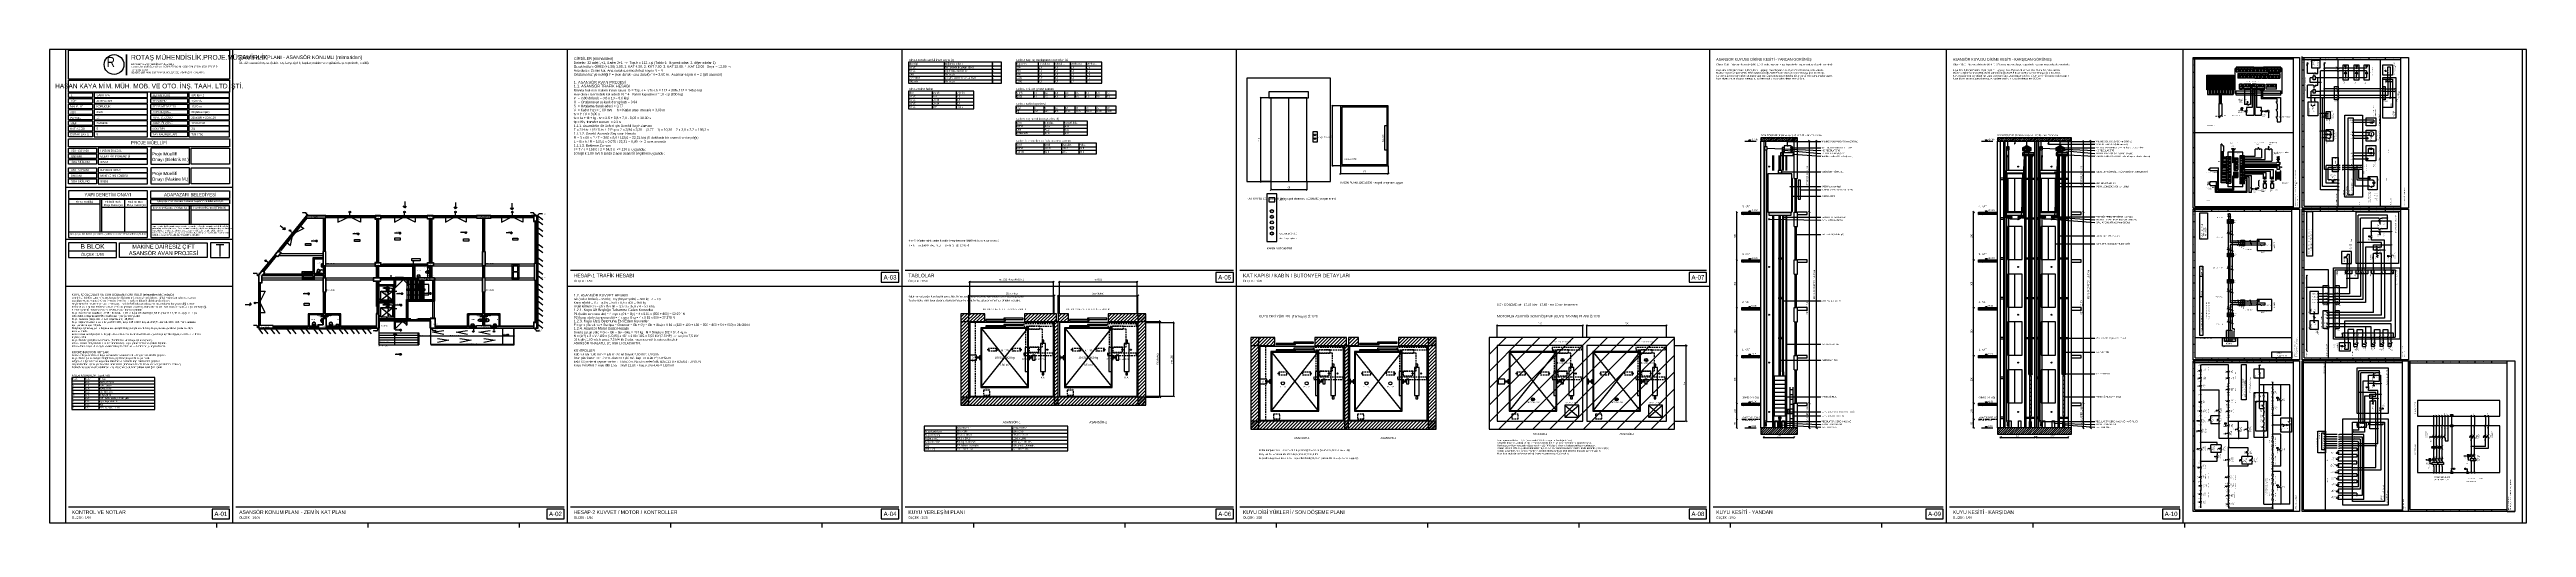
# Model space of a CAD drawing. Header units: centimetres. Extents: x 0 to 15545, y -30 to 2970.
import ezdxf
from ezdxf.enums import TextEntityAlignment as Align

# ---------------------------------------------------------------- set-up
doc = ezdxf.new("R2010")
doc.units = ezdxf.units.CM
doc.linetypes.add('CENTER', pattern=[40, 25, -5, 5, -5])
doc.linetypes.add('DASHED', pattern=[15, 10, -5])
for name, color, linetype in [('ASN-ANTET', 4, 'CONTINUOUS'), ('ASN-BASLIK', 5, 'CONTINUOUS'), ('ASN-CERCEVE', 7, 'CONTINUOUS'), ('ASN-DUVAR', 7, 'CONTINUOUS'), ('ASN-EKSEN', 8, 'CENTER'), ('ASN-ELEKTRIK', 3, 'CONTINUOUS'), ('ASN-ELEKTRIK-YAZI', 4, 'CONTINUOUS'), ('ASN-HALAT', 6, 'CONTINUOUS'), ('ASN-ISARET', 1, 'CONTINUOUS'), ('ASN-KA', 30, 'CONTINUOUS'), ('ASN-KABIN', 5, 'CONTINUOUS'), ('ASN-KAPI', 3, 'CONTINUOUS'), ('ASN-KIRIS', 1, 'DASHED'), ('ASN-KOT', 2, 'CONTINUOUS'), ('ASN-MIMARI', 8, 'CONTINUOUS'), ('ASN-MOTOR', 6, 'CONTINUOUS'), ('ASN-MOTOR-GIZLI', 6, 'DASHED'), ('ASN-OLCU', 3, 'CONTINUOUS'), ('ASN-RAY', 1, 'CONTINUOUS'), ('ASN-SIVA', 8, 'CONTINUOUS'), ('ASN-TABLO', 4, 'CONTINUOUS'), ('ASN-TARAMA', 8, 'CONTINUOUS'), ('ASN-UYARI', 1, 'CONTINUOUS'), ('ASN-YAZI', 4, 'CONTINUOUS'), ('ASN-YUK', 1, 'CONTINUOUS')]:
    doc.layers.add(name, color=color, linetype=linetype)
doc.styles.get("Standard").update_dxf_attribs({"font": 'arial.ttf', "width": 0.8})

msp = doc.modelspace()

# ---------------------------------------------------------------- linework, layer by layer
at = {"layer": 'ASN-ANTET'}
for p, q in [((1150, 2105), (100, 2105)), ((615, 2029), (120, 2029)), ((318, 1824), (318, 2029)), ((328, 1824), (328, 2029)), ((471, 2029), (471, 1824)), ((318, 1999), (120, 1999)), ((615, 1979), (328, 1979)), ((878, 1962), (635, 1962)), ((1130, 1871), (635, 1871)), ((878, 1871), (878, 1992)), ((888, 1871), (888, 1992)), ((1130, 1962), (888, 1962)), ((1150, 1777), (100, 1777)), ((615, 1824), (120, 1824)), ((420, 1704), (120, 1704)), ((3270, 1585), (5330, 1585)), ((5370, 1585), (7430, 1585)), ((7470, 1585), (10400, 1585)), ((120, 100), (1130, 100)), ((1170, 100), (3230, 100)), ((3270, 100), (5330, 100)), ((5370, 100), (7430, 100)), ((7470, 100), (10400, 100)), ((10440, 100), (11885, 100)), ((11925, 100), (13370, 100))]:
    msp.add_line(p, q, dxfattribs=at)
for points in [[(100, 1485), (1150, 1485), (1150, 2970), (100, 2970), (100, 1485)], [(120, 2783), (120, 2965), (1130, 2965), (1130, 2783), (120, 2783)], [(484, 2810), (482, 2810), (482, 2939), (484, 2939), (484, 2810)], [(120, 2703), (120, 2778), (1130, 2778), (1130, 2703), (120, 2703)], [(120, 2698), (270, 2698), (270, 2668), (120, 2668), (120, 2698)], [(120, 2633), (120, 2663), (270, 2663), (270, 2633), (120, 2633)], [(615, 2698), (280, 2698), (280, 2668), (615, 2668), (615, 2698)], [(615, 2663), (280, 2663), (280, 2633), (615, 2633), (615, 2663)], [(635, 2698), (865, 2698), (865, 2668), (635, 2668), (635, 2698)], [(635, 2633), (635, 2663), (865, 2663), (865, 2633), (635, 2633)], [(1130, 2698), (875, 2698), (875, 2668), (1130, 2668), (1130, 2698)], [(1130, 2663), (875, 2663), (875, 2633), (1130, 2633), (1130, 2663)], [(120, 2628), (270, 2628), (270, 2598), (120, 2598), (120, 2628)], [(120, 2563), (120, 2593), (270, 2593), (270, 2563), (120, 2563)], [(120, 2558), (270, 2558), (270, 2528), (120, 2528), (120, 2558)], [(120, 2493), (120, 2523), (270, 2523), (270, 2493), (120, 2493)], [(120, 2458), (120, 2488), (270, 2488), (270, 2458), (120, 2458)], [(615, 2628), (280, 2628), (280, 2598), (615, 2598), (615, 2628)], [(615, 2593), (280, 2593), (280, 2563), (615, 2563), (615, 2593)], [(615, 2558), (280, 2558), (280, 2528), (615, 2528), (615, 2558)], [(615, 2523), (280, 2523), (280, 2493), (615, 2493), (615, 2523)], [(615, 2488), (280, 2488), (280, 2458), (615, 2458), (615, 2488)], [(635, 2628), (865, 2628), (865, 2598), (635, 2598), (635, 2628)], [(635, 2563), (635, 2593), (865, 2593), (865, 2563), (635, 2563)], [(635, 2558), (865, 2558), (865, 2528), (635, 2528), (635, 2558)], [(635, 2493), (635, 2523), (865, 2523), (865, 2493), (635, 2493)], [(635, 2458), (635, 2488), (865, 2488), (865, 2458), (635, 2458)], [(1130, 2628), (875, 2628), (875, 2598), (1130, 2598), (1130, 2628)], [(1130, 2593), (875, 2593), (875, 2563), (1130, 2563), (1130, 2593)], [(1130, 2558), (875, 2558), (875, 2528), (1130, 2528), (1130, 2558)], [(1130, 2523), (875, 2523), (875, 2493), (1130, 2493), (1130, 2523)], [(1130, 2488), (875, 2488), (875, 2458), (1130, 2458), (1130, 2488)], [(120, 2423), (120, 2453), (270, 2453), (270, 2423), (120, 2423)], [(120, 2360), (120, 2410), (1130, 2410), (1130, 2360), (120, 2360)], [(120, 2350), (295, 2350), (295, 2320), (120, 2320), (120, 2350)], [(615, 2453), (280, 2453), (280, 2423), (615, 2423), (615, 2453)], [(615, 2350), (305, 2350), (305, 2320), (615, 2320), (615, 2350)], [(635, 2423), (635, 2453), (865, 2453), (865, 2423), (635, 2423)], [(635, 2250), (878, 2250), (878, 2350), (635, 2350), (635, 2250)], [(1130, 2453), (875, 2453), (875, 2423), (1130, 2423), (1130, 2453)], [(1130, 2350), (1130, 2250), (888, 2250), (888, 2350), (1130, 2350)], [(120, 2285), (120, 2315), (295, 2315), (295, 2285), (120, 2285)], [(120, 2250), (120, 2280), (295, 2280), (295, 2250), (120, 2250)], [(120, 2228), (295, 2228), (295, 2198), (120, 2198), (120, 2228)], [(120, 2163), (120, 2193), (295, 2193), (295, 2163), (120, 2163)], [(615, 2315), (305, 2315), (305, 2285), (615, 2285), (615, 2315)], [(615, 2280), (305, 2280), (305, 2250), (615, 2250), (615, 2280)], [(615, 2228), (305, 2228), (305, 2198), (615, 2198), (615, 2228)], [(615, 2193), (305, 2193), (305, 2163), (615, 2163), (615, 2193)], [(635, 2128), (878, 2128), (878, 2228), (635, 2228), (635, 2128)], [(1130, 2228), (1130, 2128), (888, 2128), (888, 2228), (1130, 2228)], [(120, 2128), (120, 2158), (295, 2158), (295, 2128), (120, 2128)], [(120, 2084), (120, 2034), (615, 2034), (615, 2084), (120, 2084)], [(615, 1790), (615, 2029), (120, 2029), (120, 1790), (615, 1790)], [(615, 2158), (305, 2158), (305, 2128), (615, 2128), (615, 2158)], [(1130, 2084), (1130, 2034), (635, 2034), (635, 2084), (1130, 2084)], [(1130, 2029), (1130, 2001), (635, 2001), (635, 2029), (1130, 2029)], [(635, 1992), (1130, 1992), (635, 1992), (635, 1790), (1130, 1790), (1130, 1992)], [(420, 1757), (120, 1757), (120, 1664), (420, 1664), (420, 1757)], [(990, 1757), (990, 1664), (439, 1664), (439, 1757), (990, 1757)], [(1010, 1757), (1010, 1664), (1130, 1664), (1130, 1757), (1010, 1757)]]:
    msp.add_lwpolyline(points, dxfattribs=at)
for points in [[(5220, 1510), (5330, 1510), (5330, 1570), (5220, 1570)], [(7320, 1510), (7430, 1510), (7430, 1570), (7320, 1570)], [(10290, 1510), (10400, 1510), (10400, 1570), (10290, 1570)], [(1020, 25), (1130, 25), (1130, 85), (1020, 85)], [(3120, 25), (3230, 25), (3230, 85), (3120, 85)], [(5220, 25), (5330, 25), (5330, 85), (5220, 85)], [(7320, 25), (7430, 25), (7430, 85), (7320, 85)], [(10290, 25), (10400, 25), (10400, 85), (10290, 85)], [(11775, 25), (11885, 25), (11885, 85), (11775, 85)], [(13260, 25), (13370, 25), (13370, 85), (13260, 85)]]:
    msp.add_lwpolyline(points, close=True, dxfattribs=at)
msp.add_circle((405, 2876), 61.8, dxfattribs=at)
at = {"layer": 'ASN-CERCEVE'}
for p, q in [((1150, 0), (1150, 2970)), ((3250, 0), (3250, 2970)), ((5350, 0), (5350, 2970)), ((7450, 0), (7450, 2970)), ((10420, 0), (10420, 2970)), ((11905, 0), (11905, 2970)), ((13390, 0), (13390, 2970)), ((100, 1485), (1150, 1485)), ((3250, 1485), (5350, 1485)), ((5350, 1485), (7450, 1485)), ((7450, 1485), (10420, 1485))]:
    msp.add_line(p, q, dxfattribs=at)
for points in [[(0, 0), (15545, 0), (15545, 2970), (0, 2970)], [(100, 0), (15520, 0), (15520, 2970), (100, 2970)]]:
    msp.add_lwpolyline(points, close=True, dxfattribs=at)
at = {"layer": 'ASN-DUVAR'}
for p, q in [((10740, 595), (10740, 2395)), ((10760, 595), (10760, 2395)), ((10950, 2160), (10950, 2395)), ((10970, 2160), (10970, 2395)), ((12225, 595), (12225, 2395)), ((12245, 595), (12245, 2395)), ((12460, 595), (12460, 2395)), ((12470, 595), (12470, 2395)), ((12670, 595), (12670, 2395)), ((12690, 595), (12690, 2395)), ((10950, 2160), (10970, 2160)), ((10950, 1860), (10950, 1950)), ((10950, 1950), (10970, 1950)), ((10970, 1860), (10970, 1950)), ((10950, 1860), (10970, 1860)), ((10950, 1560), (10950, 1650)), ((10950, 1650), (10970, 1650)), ((10950, 1560), (10970, 1560)), ((10970, 1560), (10970, 1650)), ((10950, 1260), (10950, 1350)), ((10950, 1350), (10970, 1350)), ((10950, 1260), (10970, 1260)), ((10970, 1260), (10970, 1350)), ((10950, 960), (10950, 1050)), ((10950, 1050), (10970, 1050)), ((10950, 960), (10970, 960)), ((10970, 960), (10970, 1050)), ((10950, 595), (10950, 750)), ((10950, 750), (10970, 750)), ((10970, 595), (10970, 750))]:
    msp.add_line(p, q, dxfattribs=at)
for points in [[(7515, 2141), (8040, 2141), (8040, 2791), (7515, 2791)], [(10740, 2395), (10970, 2395), (10970, 2415), (10740, 2415)], [(12225, 2395), (12690, 2395), (12690, 2415), (12225, 2415)], [(5719, 738), (5769, 738), (5769, 1312), (5719, 1312)], [(5719, 1262), (5869, 1262), (5869, 1312), (5719, 1312)], [(6119, 1262), (6319, 1262), (6319, 1312), (6119, 1312)], [(6306, 738), (6331, 738), (6331, 1262), (6306, 1262)], [(6331, 1262), (6394, 1262), (6394, 1312), (6331, 1312)], [(6644, 1262), (6881, 1262), (6881, 1312), (6644, 1312)], [(6831, 738), (6881, 738), (6881, 1312), (6831, 1312)], [(7540, 588), (7590, 588), (7590, 1162), (7540, 1162)], [(7540, 1112), (7690, 1112), (7690, 1162), (7540, 1162)], [(7940, 1112), (8140, 1112), (8140, 1162), (7940, 1162)], [(8128, 588), (8152, 588), (8152, 1112), (8128, 1112)], [(8152, 1112), (8215, 1112), (8215, 1162), (8152, 1162)], [(8465, 1112), (8702, 1112), (8702, 1162), (8465, 1162)], [(8652, 588), (8702, 588), (8702, 1162), (8652, 1162)], [(9035, 588), (10198, 588), (10198, 1162), (9035, 1162)], [(5719, 738), (6881, 738), (6881, 788), (5719, 788)], [(7540, 588), (8702, 588), (8702, 638), (7540, 638)], [(10740, 555), (10970, 555), (10970, 595), (10740, 595)], [(12225, 555), (12690, 555), (12690, 595), (12225, 595)]]:
    msp.add_lwpolyline(points, close=True, dxfattribs=at)
for points in [[(10740, 1935), (10620, 1935), (10620, 1950), (10740, 1950)], [(10970, 1935), (11030, 1935), (11030, 1950), (10970, 1950)], [(12225, 1935), (12105, 1935), (12105, 1950), (12225, 1950)], [(12690, 1935), (12750, 1935), (12750, 1950), (12690, 1950)], [(10740, 1635), (10620, 1635), (10620, 1650), (10740, 1650)], [(10970, 1635), (11030, 1635), (11030, 1650), (10970, 1650)], [(12225, 1635), (12105, 1635), (12105, 1650), (12225, 1650)], [(12690, 1635), (12750, 1635), (12750, 1650), (12690, 1650)], [(10740, 1335), (10620, 1335), (10620, 1350), (10740, 1350)], [(10970, 1335), (11030, 1335), (11030, 1350), (10970, 1350)], [(12225, 1335), (12105, 1335), (12105, 1350), (12225, 1350)], [(12690, 1335), (12750, 1335), (12750, 1350), (12690, 1350)], [(10740, 1035), (10620, 1035), (10620, 1050), (10740, 1050)], [(10970, 1035), (11030, 1035), (11030, 1050), (10970, 1050)], [(12225, 1035), (12105, 1035), (12105, 1050), (12225, 1050)], [(12690, 1035), (12750, 1035), (12750, 1050), (12690, 1050)], [(10740, 735), (10620, 735), (10620, 750), (10740, 750)], [(10970, 735), (11030, 735), (11030, 750), (10970, 750)], [(12225, 735), (12105, 735), (12105, 750), (12225, 750)], [(12690, 735), (12750, 735), (12750, 750), (12690, 750)]]:
    msp.add_lwpolyline(points, dxfattribs=at)
at = {"layer": 'ASN-EKSEN'}
for p, q in [((10620, 650), (10735, 650)), ((12105, 650), (12220, 650)), ((1050, -30), (1050, -5)), ((2000, -30), (2000, -5)), ((2950, -30), (2950, -5)), ((3900, -30), (3900, -5)), ((4850, -30), (4850, -5)), ((5800, -30), (5800, -5)), ((6750, -30), (6750, -5)), ((7700, -30), (7700, -5)), ((8650, -30), (8650, -5)), ((9600, -30), (9600, -5)), ((10550, -30), (10550, -5)), ((11500, -30), (11500, -5)), ((12450, -30), (12450, -5)), ((13400, -30), (13400, -5))]:
    msp.add_line(p, q, dxfattribs=at)
at = {"layer": 'ASN-ELEKTRIK'}
for p, q in [((13454, 1974), (13454, 2920)), ((13454, 2920), (14121, 2920)), ((13454, 2911), (14083, 2911)), ((13464, 2826), (13454, 2826)), ((13464, 1984), (13464, 2920)), ((13539, 2810), (13548, 2810)), ((13539, 2716), (13539, 2810)), ((13540, 2808), (13540, 2795)), ((13547, 2808), (13540, 2808)), ((13547, 2795), (13547, 2808)), ((13548, 2810), (13558, 2810)), ((13548, 2716), (13548, 2810)), ((13548, 2810), (13548, 2716)), ((13549, 2808), (13549, 2795)), ((13557, 2808), (13549, 2808)), ((13557, 2795), (13557, 2808)), ((13558, 2810), (13567, 2810)), ((13558, 2716), (13558, 2810)), ((13558, 2810), (13558, 2716)), ((13559, 2808), (13559, 2795)), ((13566, 2808), (13559, 2808)), ((13566, 2795), (13566, 2808)), ((13567, 2810), (13577, 2810)), ((13567, 2716), (13567, 2810)), ((13567, 2810), (13567, 2716)), ((13568, 2808), (13568, 2795)), ((13576, 2808), (13568, 2808)), ((13576, 2795), (13576, 2808)), ((13577, 2810), (13586, 2810)), ((13577, 2716), (13577, 2810)), ((13577, 2810), (13577, 2716)), ((13578, 2808), (13578, 2795)), ((13585, 2808), (13578, 2808)), ((13585, 2795), (13585, 2808)), ((13586, 2810), (13596, 2810)), ((13586, 2716), (13586, 2810)), ((13586, 2810), (13586, 2716)), ((13587, 2808), (13587, 2795)), ((13595, 2808), (13587, 2808)), ((13595, 2795), (13595, 2808)), ((13596, 2810), (13605, 2810)), ((13596, 2716), (13596, 2810)), ((13596, 2810), (13596, 2716)), ((13596, 2808), (13596, 2795)), ((13604, 2808), (13596, 2808)), ((13601, 2920), (13601, 2911)), ((13604, 2795), (13604, 2808)), ((13605, 2810), (13614, 2810)), ((13605, 2716), (13605, 2810)), ((13605, 2810), (13605, 2716)), ((13606, 2808), (13606, 2795)), ((13614, 2808), (13606, 2808)), ((13614, 2810), (13624, 2810)), ((13614, 2716), (13614, 2810)), ((13614, 2810), (13614, 2716)), ((13614, 2795), (13614, 2808)), ((13615, 2808), (13615, 2795)), ((13623, 2808), (13615, 2808)), ((13623, 2795), (13623, 2808)), ((13624, 2810), (13633, 2810)), ((13624, 2716), (13624, 2810)), ((13624, 2810), (13624, 2716)), ((13625, 2808), (13625, 2795)), ((13632, 2808), (13625, 2808)), ((13632, 2795), (13632, 2808)), ((13633, 2810), (13643, 2810)), ((13633, 2716), (13633, 2810)), ((13633, 2810), (13633, 2716)), ((13634, 2808), (13634, 2795)), ((13642, 2808), (13634, 2808)), ((13642, 2795), (13642, 2808)), ((13643, 2810), (13652, 2810)), ((13643, 2716), (13643, 2810)), ((13643, 2810), (13643, 2716)), ((13644, 2808), (13644, 2795)), ((13651, 2808), (13644, 2808)), ((13651, 2795), (13651, 2808)), ((13652, 2810), (13662, 2810)), ((13652, 2716), (13652, 2810)), ((13652, 2810), (13652, 2716)), ((13653, 2808), (13653, 2795)), ((13661, 2808), (13653, 2808)), ((13661, 2795), (13661, 2808)), ((13662, 2810), (13671, 2810)), ((13662, 2716), (13662, 2810)), ((13662, 2810), (13662, 2716)), ((13663, 2808), (13663, 2795)), ((13670, 2808), (13663, 2808)), ((13670, 2795), (13670, 2808)), ((13671, 2810), (13681, 2810)), ((13671, 2716), (13671, 2810)), ((13671, 2810), (13671, 2716)), ((13672, 2808), (13672, 2795)), ((13680, 2808), (13672, 2808)), ((13680, 2795), (13680, 2808)), ((13681, 2810), (13690, 2810)), ((13681, 2716), (13681, 2810)), ((13681, 2810), (13681, 2716)), ((13682, 2808), (13682, 2795)), ((13689, 2808), (13682, 2808)), ((13689, 2795), (13689, 2808)), ((13690, 2810), (13700, 2810)), ((13690, 2716), (13690, 2810)), ((13690, 2810), (13690, 2716)), ((13691, 2808), (13691, 2795)), ((13699, 2808), (13691, 2808)), ((13695, 2920), (13695, 2911)), ((13699, 2795), (13699, 2808)), ((13700, 2810), (13709, 2810)), ((13700, 2716), (13700, 2810)), ((13700, 2810), (13700, 2716)), ((13701, 2808), (13701, 2795)), ((13708, 2808), (13701, 2808)), ((13708, 2795), (13708, 2808)), ((13709, 2810), (13709, 2716)), ((13716, 2694), (13716, 2851)), ((13724, 2851), (13716, 2851)), ((13724, 2859), (13724, 2829)), ((13834, 2859), (13724, 2859)), ((13724, 2846), (13834, 2846)), ((13724, 2829), (13834, 2829)), ((13730, 2853), (13728, 2857)), ((13730, 2853), (13728, 2857)), ((13731, 2853), (13728, 2857)), ((13731, 2853), (13728, 2857)), ((13733, 2846), (13733, 2829)), ((13733, 2820), (13788, 2820)), ((13733, 2820), (13733, 2791)), ((13788, 2807), (13733, 2807)), ((13740, 2853), (13737, 2857)), ((13740, 2853), (13737, 2857)), ((13740, 2815), (13737, 2819)), ((13740, 2815), (13737, 2819)), ((13740, 2814), (13737, 2818)), ((13740, 2814), (13737, 2818)), ((13741, 2853), (13738, 2857)), ((13741, 2853), (13738, 2857)), ((13742, 2846), (13742, 2829)), ((13742, 2846), (13742, 2829)), ((13742, 2807), (13742, 2791)), ((13742, 2807), (13742, 2791)), ((13749, 2853), (13746, 2857)), ((13749, 2853), (13746, 2857)), ((13749, 2815), (13746, 2819)), ((13749, 2815), (13746, 2819)), ((13749, 2814), (13746, 2818)), ((13749, 2814), (13746, 2818)), ((13750, 2853), (13747, 2857)), ((13750, 2853), (13747, 2857)), ((13751, 2846), (13751, 2829)), ((13751, 2846), (13751, 2829)), ((13751, 2807), (13751, 2791)), ((13759, 2853), (13756, 2857)), ((13759, 2853), (13756, 2857)), ((13759, 2853), (13756, 2857)), ((13759, 2853), (13756, 2857)), ((13759, 2815), (13756, 2819)), ((13759, 2815), (13756, 2819)), ((13759, 2814), (13756, 2818)), ((13759, 2814), (13756, 2818)), ((13760, 2846), (13760, 2829)), ((13760, 2846), (13760, 2829)), ((13761, 2807), (13761, 2791)), ((13761, 2807), (13761, 2791)), ((13768, 2853), (13765, 2857)), ((13768, 2853), (13765, 2857)), ((13768, 2853), (13765, 2857)), ((13768, 2853), (13765, 2857)), ((13768, 2815), (13765, 2819)), ((13768, 2815), (13765, 2819)), ((13768, 2814), (13765, 2818)), ((13768, 2814), (13765, 2818)), ((13770, 2846), (13770, 2829)), ((13770, 2846), (13770, 2829)), ((13770, 2807), (13770, 2791)), ((13770, 2807), (13770, 2791)), ((13777, 2853), (13774, 2857)), ((13777, 2853), (13774, 2857)), ((13777, 2853), (13774, 2857)), ((13777, 2853), (13774, 2857)), ((13777, 2814), (13774, 2818)), ((13777, 2814), (13774, 2818)), ((13778, 2815), (13775, 2819)), ((13778, 2815), (13775, 2819)), ((13779, 2846), (13779, 2829)), ((13779, 2846), (13779, 2829)), ((13779, 2807), (13779, 2791)), ((13779, 2807), (13779, 2791)), ((13786, 2853), (13783, 2857)), ((13786, 2853), (13783, 2857)), ((13786, 2814), (13783, 2818)), ((13786, 2814), (13783, 2818)), ((13786, 2853), (13784, 2857)), ((13786, 2853), (13784, 2857)), ((13787, 2815), (13784, 2819)), ((13787, 2815), (13784, 2819)), ((13788, 2846), (13788, 2829)), ((13788, 2846), (13788, 2829)), ((13788, 2846), (13788, 2829)), ((13788, 2820), (13788, 2791)), ((13788, 2820), (13788, 2791)), ((13790, 2920), (13790, 2911)), ((13795, 2853), (13792, 2857)), ((13795, 2853), (13792, 2857)), ((13792, 2820), (13838, 2820)), ((13792, 2820), (13792, 2791)), ((13838, 2807), (13792, 2807)), ((13796, 2853), (13793, 2857)), ((13796, 2853), (13793, 2857)), ((13799, 2814), (13796, 2818)), ((13799, 2814), (13796, 2818)), ((13797, 2846), (13797, 2829)), ((13797, 2846), (13797, 2829)), ((13797, 2846), (13797, 2829)), ((13800, 2815), (13797, 2819)), ((13800, 2815), (13797, 2819)), ((13805, 2853), (13802, 2857)), ((13805, 2853), (13802, 2857)), ((13805, 2853), (13802, 2857)), ((13805, 2853), (13802, 2857)), ((13802, 2807), (13802, 2791)), ((13806, 2846), (13806, 2829)), ((13806, 2846), (13806, 2829)), ((13806, 2846), (13806, 2829)), ((13809, 2815), (13806, 2819)), ((13809, 2815), (13806, 2819)), ((13809, 2814), (13806, 2818)), ((13809, 2814), (13806, 2818)), ((13814, 2853), (13811, 2857)), ((13814, 2853), (13811, 2857)), ((13814, 2853), (13811, 2857)), ((13814, 2853), (13811, 2857)), ((13811, 2807), (13811, 2791)), ((13811, 2807), (13811, 2791)), ((13811, 2807), (13811, 2791)), ((13815, 2846), (13815, 2829)), ((13815, 2846), (13815, 2829)), ((13815, 2846), (13815, 2829)), ((13818, 2815), (13815, 2819)), ((13818, 2815), (13815, 2819)), ((13818, 2814), (13815, 2818)), ((13818, 2814), (13815, 2818)), ((13823, 2853), (13820, 2857)), ((13823, 2853), (13820, 2857)), ((13823, 2853), (13820, 2857)), ((13823, 2853), (13820, 2857)), ((13820, 2807), (13820, 2791)), ((13827, 2814), (13824, 2818)), ((13827, 2814), (13824, 2818)), ((13825, 2846), (13825, 2829)), ((13825, 2846), (13825, 2829)), ((13825, 2846), (13825, 2829)), ((13828, 2815), (13825, 2819)), ((13828, 2815), (13825, 2819)), ((13832, 2853), (13829, 2857)), ((13832, 2853), (13829, 2857)), ((13832, 2853), (13829, 2857)), ((13832, 2853), (13829, 2857)), ((13829, 2807), (13829, 2791)), ((13829, 2807), (13829, 2791)), ((13834, 2859), (13834, 2829)), ((13837, 2815), (13834, 2819)), ((13837, 2815), (13834, 2819)), ((13837, 2814), (13834, 2818)), ((13837, 2814), (13834, 2818)), ((13837, 2859), (13837, 2829)), ((13837, 2859), (13892, 2859)), ((13892, 2846), (13837, 2846)), ((13837, 2829), (13892, 2829)), ((13838, 2820), (13838, 2791)), ((13838, 2820), (13838, 2791)), ((13843, 2853), (13840, 2857)), ((13843, 2853), (13840, 2857)), ((13844, 2853), (13841, 2857)), ((13844, 2853), (13841, 2857)), ((13841, 2820), (13841, 2791)), ((13841, 2820), (13878, 2820)), ((13878, 2807), (13841, 2807)), ((13848, 2814), (13845, 2818)), ((13848, 2814), (13845, 2818)), ((13846, 2846), (13846, 2829)), ((13848, 2815), (13846, 2819)), ((13848, 2815), (13846, 2819)), ((13853, 2853), (13850, 2857)), ((13853, 2853), (13850, 2857)), ((13853, 2853), (13850, 2857)), ((13853, 2853), (13850, 2857)), ((13851, 2807), (13851, 2791)), ((13855, 2846), (13855, 2829)), ((13855, 2846), (13855, 2829)), ((13858, 2815), (13855, 2819)), ((13858, 2815), (13855, 2819)), ((13858, 2814), (13855, 2818)), ((13858, 2814), (13855, 2818)), ((13862, 2853), (13859, 2857)), ((13862, 2853), (13859, 2857)), ((13863, 2853), (13860, 2857)), ((13863, 2853), (13860, 2857)), ((13860, 2807), (13860, 2791)), ((13860, 2807), (13860, 2791)), ((13864, 2846), (13864, 2829)), ((13864, 2846), (13864, 2829)), ((13867, 2815), (13864, 2819)), ((13867, 2815), (13864, 2819)), ((13867, 2814), (13864, 2818)), ((13867, 2814), (13864, 2818)), ((13871, 2853), (13869, 2857)), ((13871, 2853), (13869, 2857)), ((13872, 2853), (13869, 2857)), ((13872, 2853), (13869, 2857)), ((13869, 2807), (13869, 2791)), ((13869, 2807), (13869, 2791)), ((13873, 2846), (13873, 2829)), ((13873, 2846), (13873, 2829)), ((13876, 2814), (13873, 2818)), ((13876, 2814), (13873, 2818)), ((13877, 2815), (13874, 2819)), ((13877, 2815), (13874, 2819)), ((13881, 2853), (13878, 2857)), ((13881, 2853), (13878, 2857)), ((13881, 2853), (13878, 2857)), ((13881, 2853), (13878, 2857)), ((13878, 2820), (13878, 2791)), ((13878, 2820), (13878, 2791)), ((13882, 2846), (13882, 2829)), ((13882, 2846), (13882, 2829)), ((13883, 2820), (13883, 2791)), ((13883, 2820), (13919, 2820)), ((13919, 2807), (13883, 2807)), ((13885, 2911), (13885, 2920)), ((13890, 2853), (13887, 2857)), ((13890, 2853), (13887, 2857)), ((13890, 2853), (13887, 2857)), ((13890, 2853), (13887, 2857)), ((13890, 2815), (13887, 2819)), ((13890, 2815), (13887, 2819)), ((13890, 2814), (13887, 2818)), ((13890, 2814), (13887, 2818)), ((13892, 2859), (13892, 2829)), ((13892, 2859), (13892, 2829)), ((13892, 2807), (13892, 2791)), ((13894, 2859), (13894, 2829)), ((14004, 2859), (13894, 2859)), ((13894, 2846), (14004, 2846)), ((13894, 2829), (14004, 2829)), ((13899, 2814), (13896, 2818)), ((13899, 2814), (13896, 2818)), ((13900, 2815), (13897, 2819)), ((13900, 2815), (13897, 2819)), ((13901, 2853), (13898, 2857)), ((13901, 2853), (13898, 2857)), ((13901, 2853), (13898, 2857)), ((13901, 2853), (13898, 2857)), ((13901, 2807), (13901, 2791)), ((13901, 2807), (13901, 2791)), ((13903, 2846), (13903, 2829)), ((13909, 2815), (13906, 2819)), ((13909, 2815), (13906, 2819)), ((13909, 2814), (13906, 2818)), ((13909, 2814), (13906, 2818)), ((13911, 2853), (13908, 2857)), ((13911, 2853), (13908, 2857)), ((13911, 2853), (13908, 2857)), ((13911, 2853), (13908, 2857)), ((13910, 2807), (13910, 2791)), ((13910, 2807), (13910, 2791)), ((13913, 2846), (13913, 2829)), ((13913, 2846), (13913, 2829)), ((13918, 2815), (13915, 2819)), ((13918, 2815), (13915, 2819)), ((13918, 2814), (13915, 2818)), ((13918, 2814), (13915, 2818)), ((13920, 2853), (13917, 2857)), ((13920, 2853), (13917, 2857)), ((13920, 2853), (13917, 2857)), ((13920, 2853), (13917, 2857)), ((13919, 2820), (13919, 2791)), ((13919, 2820), (13919, 2791)), ((13922, 2846), (13922, 2829)), ((13922, 2846), (13922, 2829)), ((13924, 2820), (13924, 2791)), ((13997, 2820), (13924, 2820)), ((13924, 2807), (13997, 2807)), ((13929, 2853), (13926, 2857)), ((13929, 2853), (13926, 2857)), ((13930, 2853), (13927, 2857)), ((13930, 2853), (13927, 2857)), ((13931, 2815), (13928, 2819)), ((13931, 2815), (13928, 2819)), ((13931, 2814), (13928, 2818)), ((13931, 2814), (13928, 2818)), ((13931, 2846), (13931, 2829)), ((13931, 2846), (13931, 2829)), ((13933, 2807), (13933, 2791)), ((13938, 2853), (13935, 2857)), ((13938, 2853), (13935, 2857)), ((13939, 2853), (13936, 2857)), ((13939, 2853), (13936, 2857)), ((13940, 2814), (13937, 2818)), ((13940, 2814), (13937, 2818)), ((13941, 2815), (13938, 2819)), ((13941, 2815), (13938, 2819)), ((13940, 2846), (13940, 2829)), ((13940, 2846), (13940, 2829)), ((13942, 2807), (13942, 2791)), ((13942, 2807), (13942, 2791)), ((13948, 2853), (13945, 2857)), ((13948, 2853), (13945, 2857)), ((13948, 2853), (13945, 2857)), ((13948, 2853), (13945, 2857)), ((13950, 2815), (13947, 2819)), ((13950, 2815), (13947, 2819)), ((13950, 2814), (13947, 2818)), ((13950, 2814), (13947, 2818)), ((13949, 2846), (13949, 2829)), ((13949, 2846), (13949, 2829)), ((13951, 2807), (13951, 2791)), ((13951, 2807), (13951, 2791)), ((13957, 2853), (13954, 2857)), ((13957, 2853), (13954, 2857)), ((13957, 2853), (13954, 2857)), ((13957, 2853), (13954, 2857)), ((13959, 2815), (13956, 2819)), ((13959, 2815), (13956, 2819)), ((13959, 2814), (13956, 2818)), ((13959, 2814), (13956, 2818)), ((13959, 2846), (13959, 2829)), ((13959, 2846), (13959, 2829)), ((13959, 2846), (13959, 2829)), ((13960, 2807), (13960, 2791)), ((13960, 2807), (13960, 2791)), ((13966, 2853), (13963, 2857)), ((13966, 2853), (13963, 2857)), ((13966, 2853), (13963, 2857)), ((13966, 2853), (13963, 2857)), ((13968, 2815), (13965, 2819)), ((13968, 2815), (13965, 2819)), ((13968, 2814), (13965, 2818)), ((13968, 2814), (13965, 2818)), ((13968, 2846), (13968, 2829)), ((13968, 2846), (13968, 2829)), ((13968, 2846), (13968, 2829)), ((13970, 2807), (13970, 2791)), ((13970, 2807), (13970, 2791)), ((13975, 2853), (13972, 2857)), ((13975, 2853), (13972, 2857)), ((13975, 2853), (13973, 2857)), ((13975, 2853), (13973, 2857)), ((13977, 2815), (13974, 2819)), ((13977, 2815), (13974, 2819)), ((13977, 2814), (13974, 2818)), ((13977, 2814), (13974, 2818)), ((13977, 2846), (13977, 2829)), ((13977, 2846), (13977, 2829)), ((13977, 2846), (13977, 2829)), ((13979, 2911), (13979, 2920)), ((13979, 2807), (13979, 2791)), ((13979, 2807), (13979, 2791)), ((13984, 2853), (13981, 2857)), ((13984, 2853), (13981, 2857)), ((13985, 2853), (13982, 2857)), ((13985, 2853), (13982, 2857)), ((13986, 2814), (13983, 2818)), ((13986, 2814), (13983, 2818)), ((13987, 2815), (13984, 2819)), ((13987, 2815), (13984, 2819)), ((13986, 2846), (13986, 2829)), ((13986, 2846), (13986, 2829)), ((13986, 2846), (13986, 2829)), ((13988, 2807), (13988, 2791)), ((13994, 2853), (13991, 2857)), ((13994, 2853), (13991, 2857)), ((13994, 2853), (13991, 2857)), ((13994, 2853), (13991, 2857)), ((13995, 2814), (13992, 2818)), ((13995, 2814), (13992, 2818)), ((13996, 2815), (13993, 2819)), ((13996, 2815), (13993, 2819)), ((13995, 2846), (13995, 2829)), ((13995, 2846), (13995, 2829)), ((13995, 2846), (13995, 2829)), ((13997, 2820), (13997, 2791)), ((14003, 2853), (14000, 2857)), ((14003, 2853), (14000, 2857)), ((14003, 2853), (14000, 2857)), ((14003, 2853), (14000, 2857)), ((14004, 2859), (14004, 2829)), ((14012, 2851), (14004, 2851)), ((14012, 2694), (14012, 2851)), ((14083, 1974), (14083, 2920)), ((14121, 2920), (14121, 1974)), ((14137, 2920), (14137, 2927)), ((14137, 1974), (14137, 2920)), ((14137, 2920), (14804, 2920)), ((14137, 2908), (14756, 2908)), ((14149, 2840), (14137, 2840)), ((14149, 1986), (14149, 2920)), ((14170, 2888), (14167, 2883)), ((14170, 2888), (14173, 2883)), ((14170, 2876), (14170, 2888)), ((14170, 2882), (14170, 2876)), ((14170, 2820), (14170, 2876)), ((14203, 2820), (14170, 2820)), ((14197, 2903), (14248, 2903)), ((14197, 2852), (14197, 2903)), ((14248, 2852), (14197, 2852)), ((14206, 2820), (14200, 2820)), ((14206, 2820), (14221, 2825)), ((14206, 2804), (14218, 2804)), ((14206, 2780), (14206, 2804)), ((14212, 2822), (14212, 2822)), ((14212, 2813), (14212, 2819)), ((14212, 2804), (14212, 2810)), ((14218, 2820), (14218, 2826)), ((14218, 2820), (14224, 2820)), ((14218, 2804), (14218, 2780)), ((14224, 2820), (14236, 2820)), ((14236, 2846), (14236, 2850)), ((14236, 2820), (14236, 2846)), ((14248, 2903), (14248, 2852)), ((14251, 2920), (14251, 2908)), ((14253, 2708), (14253, 2837)), ((14358, 2837), (14253, 2837)), ((14277, 2888), (14274, 2883)), ((14277, 2852), (14277, 2888)), ((14277, 2888), (14280, 2883)), ((14358, 2852), (14277, 2852)), ((14277, 2723), (14277, 2852)), ((14354, 2920), (14354, 2908)), ((14358, 2852), (14363, 2852)), ((14358, 2837), (14363, 2837)), ((14364, 1986), (14364, 2908)), ((14366, 2852), (14370, 2852)), ((14366, 2837), (14370, 2837)), ((14409, 2852), (14370, 2852)), ((14409, 2837), (14370, 2837)), ((14394, 2777), (14394, 2873)), ((14394, 2873), (14425, 2873)), ((14414, 2818), (14405, 2826)), ((14414, 2826), (14405, 2818)), ((14413, 2866), (14406, 2866)), ((14412, 2867), (14407, 2867)), ((14411, 2869), (14408, 2869)), ((14409, 2866), (14409, 2855)), ((14409, 2855), (14409, 2852)), ((14479, 2852), (14409, 2852)), ((14409, 2837), (14409, 2834)), ((14479, 2837), (14409, 2837)), ((14409, 2834), (14409, 2828)), ((14409, 2816), (14409, 2810)), ((14409, 2810), (14409, 2792)), ((14425, 2873), (14425, 2777)), ((14456, 2920), (14456, 2908)), ((14464, 2777), (14464, 2873)), ((14464, 2873), (14494, 2873)), ((14483, 2818), (14474, 2826)), ((14483, 2826), (14474, 2818)), ((14481, 2867), (14476, 2867)), ((14482, 2866), (14476, 2866)), ((14480, 2869), (14477, 2869)), ((14479, 2866), (14479, 2855)), ((14479, 2855), (14479, 2852)), ((14542, 2852), (14479, 2852)), ((14479, 2837), (14479, 2834)), ((14542, 2837), (14479, 2837)), ((14479, 2834), (14479, 2828)), ((14479, 2816), (14479, 2810)), ((14479, 2792), (14479, 2810)), ((14494, 2873), (14494, 2777)), ((14527, 2777), (14527, 2873)), ((14527, 2873), (14557, 2873)), ((14546, 2818), (14537, 2826)), ((14546, 2826), (14537, 2818)), ((14544, 2867), (14539, 2867)), ((14545, 2866), (14539, 2866)), ((14543, 2869), (14540, 2869)), ((14542, 2866), (14542, 2855)), ((14542, 2855), (14542, 2852)), ((14542, 2837), (14542, 2834)), ((14542, 2834), (14542, 2828)), ((14542, 2816), (14542, 2810)), ((14542, 2810), (14542, 2792)), ((14557, 2873), (14557, 2777)), ((14558, 2908), (14558, 2920)), ((14629, 1986), (14629, 2908)), ((14644, 2810), (14644, 2873)), ((14644, 2873), (14704, 2873)), ((14704, 2810), (14644, 2810)), ((14658, 2834), (14658, 2840)), ((14658, 2840), (14662, 2840)), ((14658, 2837), (14662, 2837)), ((14658, 2834), (14662, 2834)), ((14660, 2908), (14660, 2920)), ((14674, 2843), (14666, 2829)), ((14666, 2837), (14670, 2837)), ((14674, 2861), (14689, 2861)), ((14674, 2849), (14674, 2861)), ((14674, 2843), (14674, 2849)), ((14674, 2831), (14674, 2825)), ((14674, 2789), (14674, 2825)), ((14689, 2861), (14689, 2789)), ((14704, 2873), (14704, 2810)), ((14756, 1974), (14756, 2920)), ((14804, 2920), (14804, 1974)), ((13464, 2731), (13454, 2731)), ((13539, 2775), (13548, 2775)), ((13539, 2774), (13548, 2774)), ((13539, 2772), (13539, 2753)), ((13548, 2772), (13539, 2772)), ((13539, 2753), (13548, 2753)), ((13539, 2752), (13548, 2752)), ((13539, 2750), (13548, 2750)), ((13548, 2716), (13539, 2716)), ((13540, 2795), (13547, 2795)), ((13547, 2788), (13540, 2788)), ((13540, 2788), (13540, 2780)), ((13540, 2780), (13547, 2780)), ((13540, 2746), (13547, 2746)), ((13540, 2738), (13540, 2746)), ((13547, 2738), (13540, 2738)), ((13540, 2718), (13540, 2731)), ((13540, 2731), (13547, 2731)), ((13547, 2718), (13540, 2718)), ((13541, 2793), (13546, 2793)), ((13541, 2789), (13541, 2793)), ((13546, 2789), (13541, 2789)), ((13546, 2736), (13541, 2736)), ((13541, 2736), (13541, 2733)), ((13541, 2733), (13546, 2733)), ((13544, 2718), (13544, 2688)), ((13544, 2688), (13617, 2688)), ((13546, 2793), (13546, 2789)), ((13546, 2733), (13546, 2736)), ((13547, 2780), (13547, 2788)), ((13547, 2746), (13547, 2738)), ((13547, 2731), (13547, 2718)), ((13548, 2775), (13558, 2775)), ((13548, 2774), (13558, 2774)), ((13548, 2772), (13548, 2753)), ((13558, 2772), (13548, 2772)), ((13548, 2753), (13548, 2772)), ((13548, 2753), (13558, 2753)), ((13548, 2752), (13558, 2752)), ((13548, 2750), (13558, 2750)), ((13558, 2716), (13548, 2716)), ((13549, 2795), (13557, 2795)), ((13557, 2788), (13549, 2788)), ((13549, 2788), (13549, 2780)), ((13549, 2780), (13557, 2780)), ((13549, 2746), (13557, 2746)), ((13549, 2738), (13549, 2746)), ((13557, 2738), (13549, 2738)), ((13549, 2718), (13549, 2731)), ((13549, 2731), (13557, 2731)), ((13557, 2718), (13549, 2718)), ((13551, 2793), (13555, 2793)), ((13551, 2789), (13551, 2793)), ((13555, 2789), (13551, 2789)), ((13555, 2736), (13551, 2736)), ((13551, 2736), (13551, 2733)), ((13551, 2733), (13555, 2733)), ((13553, 2718), (13553, 2689)), ((13553, 2689), (13618, 2689)), ((13555, 2793), (13555, 2789)), ((13555, 2733), (13555, 2736)), ((13557, 2780), (13557, 2788)), ((13557, 2746), (13557, 2738)), ((13557, 2731), (13557, 2718)), ((13558, 2775), (13567, 2775)), ((13558, 2774), (13567, 2774)), ((13558, 2772), (13558, 2753)), ((13567, 2772), (13558, 2772)), ((13558, 2753), (13558, 2772)), ((13558, 2753), (13567, 2753)), ((13558, 2752), (13567, 2752)), ((13558, 2750), (13567, 2750)), ((13567, 2716), (13558, 2716)), ((13559, 2795), (13566, 2795)), ((13566, 2788), (13559, 2788)), ((13559, 2788), (13559, 2780)), ((13559, 2780), (13566, 2780)), ((13559, 2746), (13566, 2746)), ((13559, 2738), (13559, 2746)), ((13566, 2738), (13559, 2738)), ((13559, 2718), (13559, 2731)), ((13559, 2731), (13566, 2731)), ((13566, 2718), (13559, 2718)), ((13560, 2793), (13565, 2793)), ((13560, 2789), (13560, 2793)), ((13565, 2789), (13560, 2789)), ((13565, 2736), (13560, 2736)), ((13560, 2736), (13560, 2733)), ((13560, 2733), (13565, 2733)), ((13562, 2718), (13562, 2690)), ((13562, 2690), (13619, 2690)), ((13565, 2793), (13565, 2789)), ((13565, 2733), (13565, 2736)), ((13566, 2780), (13566, 2788)), ((13566, 2746), (13566, 2738)), ((13566, 2731), (13566, 2718)), ((13567, 2775), (13577, 2775)), ((13567, 2774), (13577, 2774)), ((13567, 2772), (13567, 2753)), ((13576, 2772), (13567, 2772)), ((13567, 2753), (13567, 2772)), ((13567, 2753), (13576, 2753)), ((13567, 2752), (13577, 2752)), ((13567, 2750), (13577, 2750)), ((13577, 2716), (13567, 2716)), ((13568, 2795), (13576, 2795)), ((13576, 2788), (13568, 2788)), ((13568, 2788), (13568, 2780)), ((13568, 2780), (13576, 2780)), ((13568, 2746), (13576, 2746)), ((13568, 2738), (13568, 2746)), ((13576, 2738), (13568, 2738)), ((13568, 2718), (13568, 2731)), ((13568, 2731), (13576, 2731)), ((13576, 2718), (13568, 2718)), ((13570, 2793), (13574, 2793)), ((13570, 2789), (13570, 2793)), ((13574, 2789), (13570, 2789)), ((13574, 2736), (13570, 2736)), ((13570, 2736), (13570, 2733)), ((13570, 2733), (13574, 2733)), ((13572, 2718), (13572, 2691)), ((13572, 2691), (13620, 2691)), ((13574, 2793), (13574, 2789)), ((13574, 2733), (13574, 2736)), ((13576, 2780), (13576, 2788)), ((13576, 2753), (13576, 2772)), ((13576, 2746), (13576, 2738)), ((13576, 2731), (13576, 2718)), ((13577, 2775), (13586, 2775)), ((13577, 2774), (13586, 2774)), ((13577, 2772), (13577, 2753)), ((13586, 2772), (13577, 2772)), ((13577, 2753), (13586, 2753)), ((13577, 2752), (13586, 2752)), ((13577, 2750), (13586, 2750)), ((13586, 2716), (13577, 2716)), ((13578, 2795), (13585, 2795)), ((13585, 2788), (13578, 2788)), ((13578, 2788), (13578, 2780)), ((13578, 2780), (13585, 2780)), ((13578, 2746), (13585, 2746)), ((13578, 2738), (13578, 2746)), ((13585, 2738), (13578, 2738)), ((13578, 2718), (13578, 2731)), ((13578, 2731), (13585, 2731)), ((13585, 2718), (13578, 2718)), ((13579, 2793), (13584, 2793)), ((13579, 2789), (13579, 2793)), ((13584, 2789), (13579, 2789)), ((13584, 2736), (13579, 2736)), ((13579, 2736), (13579, 2733)), ((13579, 2733), (13584, 2733)), ((13581, 2718), (13581, 2691)), ((13581, 2691), (13621, 2691)), ((13584, 2793), (13584, 2789)), ((13584, 2733), (13584, 2736)), ((13585, 2780), (13585, 2788)), ((13585, 2746), (13585, 2738)), ((13585, 2731), (13585, 2718)), ((13586, 2775), (13596, 2775)), ((13586, 2774), (13596, 2774)), ((13586, 2772), (13586, 2753)), ((13595, 2772), (13586, 2772)), ((13586, 2753), (13586, 2772)), ((13586, 2753), (13595, 2753)), ((13586, 2752), (13596, 2752)), ((13586, 2750), (13596, 2750)), ((13596, 2716), (13586, 2716)), ((13587, 2795), (13595, 2795)), ((13595, 2788), (13587, 2788)), ((13587, 2788), (13587, 2780)), ((13587, 2780), (13595, 2780)), ((13587, 2746), (13595, 2746)), ((13587, 2738), (13587, 2746)), ((13595, 2738), (13587, 2738)), ((13587, 2718), (13587, 2731)), ((13587, 2731), (13595, 2731)), ((13595, 2718), (13587, 2718)), ((13588, 2793), (13593, 2793)), ((13588, 2789), (13588, 2793)), ((13593, 2789), (13588, 2789)), ((13593, 2736), (13588, 2736)), ((13588, 2736), (13588, 2733)), ((13588, 2733), (13593, 2733)), ((13591, 2718), (13591, 2692)), ((13591, 2692), (13621, 2692)), ((13593, 2793), (13593, 2789)), ((13593, 2733), (13593, 2736)), ((13595, 2780), (13595, 2788)), ((13595, 2753), (13595, 2772)), ((13595, 2746), (13595, 2738)), ((13595, 2731), (13595, 2718)), ((13596, 2795), (13604, 2795)), ((13604, 2788), (13596, 2788)), ((13596, 2788), (13596, 2780)), ((13596, 2780), (13604, 2780)), ((13596, 2775), (13605, 2775)), ((13596, 2774), (13605, 2774)), ((13596, 2772), (13596, 2753)), ((13605, 2772), (13596, 2772)), ((13596, 2753), (13605, 2753)), ((13596, 2752), (13605, 2752)), ((13596, 2750), (13605, 2750)), ((13596, 2746), (13604, 2746)), ((13596, 2738), (13596, 2746)), ((13604, 2738), (13596, 2738)), ((13596, 2718), (13596, 2731)), ((13596, 2731), (13604, 2731)), ((13604, 2718), (13596, 2718)), ((13605, 2716), (13596, 2716)), ((13598, 2793), (13603, 2793)), ((13598, 2789), (13598, 2793)), ((13603, 2789), (13598, 2789)), ((13603, 2736), (13598, 2736)), ((13598, 2736), (13598, 2733)), ((13598, 2733), (13603, 2733)), ((13600, 2718), (13600, 2693)), ((13600, 2693), (13622, 2693)), ((13603, 2793), (13603, 2789)), ((13603, 2733), (13603, 2736)), ((13604, 2780), (13604, 2788)), ((13604, 2746), (13604, 2738)), ((13604, 2731), (13604, 2718)), ((13605, 2775), (13614, 2775)), ((13605, 2774), (13614, 2774)), ((13605, 2772), (13605, 2753)), ((13614, 2772), (13605, 2772)), ((13605, 2753), (13605, 2772)), ((13605, 2753), (13614, 2753)), ((13605, 2752), (13614, 2752)), ((13605, 2750), (13614, 2750)), ((13614, 2716), (13605, 2716)), ((13606, 2795), (13614, 2795)), ((13614, 2788), (13606, 2788)), ((13606, 2788), (13606, 2780)), ((13606, 2780), (13614, 2780)), ((13606, 2746), (13614, 2746)), ((13606, 2738), (13606, 2746)), ((13614, 2738), (13606, 2738)), ((13606, 2718), (13606, 2731)), ((13606, 2731), (13614, 2731)), ((13614, 2718), (13606, 2718)), ((13607, 2793), (13612, 2793)), ((13607, 2789), (13607, 2793)), ((13612, 2789), (13607, 2789)), ((13612, 2736), (13607, 2736)), ((13607, 2736), (13607, 2733)), ((13607, 2733), (13612, 2733)), ((13610, 2718), (13610, 2694)), ((13610, 2694), (13623, 2694)), ((13612, 2793), (13612, 2789)), ((13612, 2733), (13612, 2736)), ((13614, 2780), (13614, 2788)), ((13614, 2775), (13624, 2775)), ((13614, 2774), (13624, 2774)), ((13614, 2753), (13614, 2772)), ((13614, 2752), (13624, 2752)), ((13614, 2750), (13624, 2750)), ((13614, 2746), (13614, 2738)), ((13614, 2731), (13614, 2718)), ((13624, 2716), (13614, 2716)), ((13615, 2795), (13623, 2795)), ((13623, 2788), (13615, 2788)), ((13615, 2788), (13615, 2780)), ((13615, 2780), (13623, 2780)), ((13615, 2772), (13615, 2753)), ((13624, 2772), (13615, 2772)), ((13615, 2753), (13624, 2753)), ((13615, 2746), (13623, 2746)), ((13615, 2738), (13615, 2746)), ((13623, 2738), (13615, 2738)), ((13615, 2718), (13615, 2731)), ((13615, 2731), (13623, 2731)), ((13623, 2718), (13615, 2718)), ((13617, 2793), (13622, 2793)), ((13617, 2789), (13617, 2793)), ((13622, 2789), (13617, 2789)), ((13622, 2736), (13617, 2736)), ((13617, 2736), (13617, 2733)), ((13617, 2733), (13622, 2733)), ((13617, 2688), (13617, 2631)), ((13618, 2689), (13618, 2631)), ((13619, 2718), (13619, 2694)), ((13619, 2694), (13624, 2694)), ((13619, 2690), (13619, 2631)), ((13620, 2691), (13620, 2631)), ((13621, 2692), (13621, 2631)), ((13621, 2691), (13621, 2631)), ((13622, 2793), (13622, 2789)), ((13622, 2733), (13622, 2736)), ((13622, 2693), (13622, 2631)), ((13623, 2780), (13623, 2788)), ((13623, 2746), (13623, 2738)), ((13623, 2731), (13623, 2718)), ((13623, 2694), (13623, 2631)), ((13624, 2775), (13633, 2775)), ((13624, 2774), (13633, 2774)), ((13624, 2772), (13624, 2753)), ((13633, 2772), (13624, 2772)), ((13624, 2753), (13624, 2772)), ((13624, 2753), (13633, 2753)), ((13624, 2752), (13633, 2752)), ((13624, 2750), (13633, 2750)), ((13633, 2716), (13624, 2716)), ((13624, 2694), (13624, 2631)), ((13624, 2694), (13624, 2631)), ((13624, 2694), (13629, 2694)), ((13625, 2795), (13632, 2795)), ((13632, 2788), (13625, 2788)), ((13625, 2788), (13625, 2780)), ((13625, 2780), (13632, 2780)), ((13625, 2746), (13632, 2746)), ((13625, 2738), (13625, 2746)), ((13632, 2738), (13625, 2738)), ((13625, 2718), (13625, 2731)), ((13625, 2731), (13632, 2731)), ((13632, 2718), (13625, 2718)), ((13625, 2694), (13625, 2631)), ((13625, 2694), (13638, 2694)), ((13626, 2793), (13631, 2793)), ((13626, 2789), (13626, 2793)), ((13631, 2789), (13626, 2789)), ((13631, 2736), (13626, 2736)), ((13626, 2736), (13626, 2733)), ((13626, 2733), (13631, 2733)), ((13626, 2693), (13626, 2631)), ((13626, 2693), (13648, 2693)), ((13627, 2692), (13627, 2631)), ((13627, 2692), (13657, 2692)), ((13627, 2691), (13627, 2631)), ((13627, 2691), (13666, 2691)), ((13628, 2691), (13628, 2631)), ((13628, 2691), (13676, 2691)), ((13629, 2718), (13629, 2694)), ((13629, 2690), (13629, 2631)), ((13629, 2690), (13685, 2690)), ((13630, 2689), (13630, 2631)), ((13630, 2689), (13695, 2689)), ((13630, 2688), (13630, 2631)), ((13630, 2688), (13704, 2688)), ((13631, 2793), (13631, 2789)), ((13631, 2733), (13631, 2736)), ((13632, 2780), (13632, 2788)), ((13632, 2746), (13632, 2738)), ((13632, 2731), (13632, 2718)), ((13633, 2775), (13643, 2775)), ((13633, 2774), (13643, 2774)), ((13633, 2753), (13633, 2772)), ((13633, 2752), (13643, 2752)), ((13633, 2750), (13643, 2750)), ((13643, 2716), (13633, 2716)), ((13634, 2795), (13642, 2795)), ((13642, 2788), (13634, 2788)), ((13634, 2788), (13634, 2780)), ((13634, 2780), (13642, 2780)), ((13634, 2772), (13634, 2753)), ((13643, 2772), (13634, 2772)), ((13634, 2753), (13643, 2753)), ((13634, 2746), (13642, 2746)), ((13634, 2738), (13634, 2746)), ((13642, 2738), (13634, 2738)), ((13634, 2718), (13634, 2731)), ((13634, 2731), (13642, 2731)), ((13642, 2718), (13634, 2718)), ((13636, 2793), (13640, 2793)), ((13636, 2789), (13636, 2793)), ((13640, 2789), (13636, 2789)), ((13640, 2736), (13636, 2736)), ((13636, 2736), (13636, 2733)), ((13636, 2733), (13640, 2733)), ((13638, 2718), (13638, 2694)), ((13640, 2793), (13640, 2789)), ((13640, 2733), (13640, 2736)), ((13642, 2780), (13642, 2788)), ((13642, 2746), (13642, 2738)), ((13642, 2731), (13642, 2718)), ((13643, 2775), (13652, 2775)), ((13643, 2774), (13652, 2774)), ((13643, 2772), (13643, 2753)), ((13652, 2772), (13643, 2772)), ((13643, 2753), (13643, 2772)), ((13643, 2753), (13652, 2753)), ((13643, 2752), (13652, 2752)), ((13643, 2750), (13652, 2750)), ((13652, 2716), (13643, 2716)), ((13644, 2795), (13651, 2795)), ((13651, 2788), (13644, 2788)), ((13644, 2788), (13644, 2780)), ((13644, 2780), (13651, 2780)), ((13644, 2746), (13651, 2746)), ((13644, 2738), (13644, 2746)), ((13651, 2738), (13644, 2738)), ((13644, 2718), (13644, 2731)), ((13644, 2731), (13651, 2731)), ((13651, 2718), (13644, 2718)), ((13645, 2793), (13650, 2793)), ((13645, 2789), (13645, 2793)), ((13650, 2789), (13645, 2789)), ((13650, 2736), (13645, 2736)), ((13645, 2736), (13645, 2733)), ((13645, 2733), (13650, 2733)), ((13648, 2718), (13648, 2693)), ((13650, 2793), (13650, 2789)), ((13650, 2733), (13650, 2736)), ((13651, 2780), (13651, 2788)), ((13651, 2746), (13651, 2738)), ((13651, 2731), (13651, 2718)), ((13652, 2775), (13662, 2775)), ((13652, 2774), (13662, 2774)), ((13652, 2772), (13652, 2753)), ((13662, 2772), (13652, 2772)), ((13652, 2753), (13652, 2772)), ((13652, 2753), (13662, 2753)), ((13652, 2752), (13662, 2752)), ((13652, 2750), (13662, 2750)), ((13662, 2716), (13652, 2716)), ((13653, 2795), (13661, 2795)), ((13661, 2788), (13653, 2788)), ((13653, 2788), (13653, 2780)), ((13653, 2780), (13661, 2780)), ((13653, 2746), (13661, 2746)), ((13653, 2738), (13653, 2746)), ((13661, 2738), (13653, 2738)), ((13653, 2718), (13653, 2731)), ((13653, 2731), (13661, 2731)), ((13661, 2718), (13653, 2718)), ((13655, 2793), (13659, 2793)), ((13655, 2789), (13655, 2793)), ((13659, 2789), (13655, 2789)), ((13659, 2736), (13655, 2736)), ((13655, 2736), (13655, 2733)), ((13655, 2733), (13659, 2733)), ((13657, 2718), (13657, 2692)), ((13659, 2793), (13659, 2789)), ((13659, 2733), (13659, 2736)), ((13661, 2780), (13661, 2788)), ((13661, 2746), (13661, 2738)), ((13661, 2731), (13661, 2718)), ((13662, 2775), (13671, 2775)), ((13662, 2774), (13671, 2774)), ((13662, 2772), (13662, 2753)), ((13671, 2772), (13662, 2772)), ((13662, 2753), (13662, 2772)), ((13662, 2753), (13671, 2753)), ((13662, 2752), (13671, 2752)), ((13662, 2750), (13671, 2750)), ((13671, 2716), (13662, 2716)), ((13663, 2795), (13670, 2795)), ((13670, 2788), (13663, 2788)), ((13663, 2788), (13663, 2780)), ((13663, 2780), (13670, 2780)), ((13663, 2746), (13670, 2746)), ((13663, 2738), (13663, 2746)), ((13670, 2738), (13663, 2738)), ((13663, 2718), (13663, 2731)), ((13663, 2731), (13670, 2731)), ((13670, 2718), (13663, 2718)), ((13664, 2793), (13669, 2793)), ((13664, 2789), (13664, 2793)), ((13669, 2789), (13664, 2789)), ((13669, 2736), (13664, 2736)), ((13664, 2736), (13664, 2733)), ((13664, 2733), (13669, 2733)), ((13666, 2718), (13666, 2691)), ((13669, 2793), (13669, 2789)), ((13669, 2733), (13669, 2736)), ((13670, 2780), (13670, 2788)), ((13670, 2746), (13670, 2738)), ((13670, 2731), (13670, 2718)), ((13671, 2775), (13681, 2775)), ((13671, 2774), (13681, 2774)), ((13671, 2772), (13671, 2753)), ((13680, 2772), (13671, 2772)), ((13671, 2753), (13671, 2772)), ((13671, 2753), (13680, 2753)), ((13671, 2752), (13681, 2752)), ((13671, 2750), (13681, 2750)), ((13681, 2716), (13671, 2716)), ((13672, 2795), (13680, 2795)), ((13680, 2788), (13672, 2788)), ((13672, 2788), (13672, 2780)), ((13672, 2780), (13680, 2780)), ((13672, 2746), (13680, 2746)), ((13672, 2738), (13672, 2746)), ((13680, 2738), (13672, 2738)), ((13672, 2718), (13672, 2731)), ((13672, 2731), (13680, 2731)), ((13680, 2718), (13672, 2718)), ((13674, 2793), (13678, 2793)), ((13674, 2789), (13674, 2793)), ((13678, 2789), (13674, 2789)), ((13678, 2736), (13674, 2736)), ((13674, 2736), (13674, 2733)), ((13674, 2733), (13678, 2733)), ((13676, 2718), (13676, 2691)), ((13678, 2793), (13678, 2789)), ((13678, 2733), (13678, 2736)), ((13680, 2780), (13680, 2788)), ((13680, 2753), (13680, 2772)), ((13680, 2746), (13680, 2738)), ((13680, 2731), (13680, 2718)), ((13681, 2775), (13690, 2775)), ((13681, 2774), (13690, 2774)), ((13681, 2772), (13681, 2753)), ((13690, 2772), (13681, 2772)), ((13681, 2753), (13690, 2753)), ((13681, 2752), (13690, 2752)), ((13681, 2750), (13690, 2750)), ((13690, 2716), (13681, 2716)), ((13682, 2795), (13689, 2795)), ((13689, 2788), (13682, 2788)), ((13682, 2788), (13682, 2780)), ((13682, 2780), (13689, 2780)), ((13682, 2746), (13689, 2746)), ((13682, 2738), (13682, 2746)), ((13689, 2738), (13682, 2738)), ((13682, 2718), (13682, 2731)), ((13682, 2731), (13689, 2731)), ((13689, 2718), (13682, 2718)), ((13683, 2793), (13688, 2793)), ((13683, 2789), (13683, 2793)), ((13688, 2789), (13683, 2789)), ((13688, 2736), (13683, 2736)), ((13683, 2736), (13683, 2733)), ((13683, 2733), (13688, 2733)), ((13685, 2718), (13685, 2690)), ((13688, 2793), (13688, 2789)), ((13688, 2733), (13688, 2736)), ((13689, 2780), (13689, 2788)), ((13689, 2746), (13689, 2738)), ((13689, 2731), (13689, 2718)), ((13690, 2775), (13700, 2775)), ((13690, 2774), (13700, 2774)), ((13690, 2772), (13690, 2753)), ((13699, 2772), (13690, 2772)), ((13690, 2753), (13690, 2772)), ((13690, 2753), (13699, 2753)), ((13690, 2752), (13700, 2752)), ((13690, 2750), (13700, 2750)), ((13700, 2716), (13690, 2716)), ((13691, 2795), (13699, 2795)), ((13699, 2788), (13691, 2788)), ((13691, 2788), (13691, 2780)), ((13691, 2780), (13699, 2780)), ((13691, 2746), (13699, 2746)), ((13691, 2738), (13691, 2746)), ((13699, 2738), (13691, 2738)), ((13691, 2718), (13691, 2731)), ((13691, 2731), (13699, 2731)), ((13699, 2718), (13691, 2718)), ((13692, 2793), (13697, 2793)), ((13692, 2789), (13692, 2793)), ((13697, 2789), (13692, 2789)), ((13697, 2736), (13692, 2736)), ((13692, 2736), (13692, 2733)), ((13692, 2733), (13697, 2733)), ((13695, 2718), (13695, 2689)), ((13697, 2793), (13697, 2789)), ((13697, 2733), (13697, 2736)), ((13699, 2780), (13699, 2788)), ((13699, 2753), (13699, 2772)), ((13699, 2746), (13699, 2738)), ((13699, 2731), (13699, 2718)), ((13700, 2775), (13709, 2775)), ((13700, 2774), (13709, 2774)), ((13700, 2772), (13700, 2753)), ((13709, 2772), (13700, 2772)), ((13700, 2753), (13709, 2753)), ((13700, 2752), (13709, 2752)), ((13700, 2750), (13709, 2750)), ((13709, 2716), (13700, 2716)), ((13701, 2795), (13708, 2795)), ((13708, 2788), (13701, 2788)), ((13701, 2788), (13701, 2780)), ((13701, 2780), (13708, 2780)), ((13701, 2746), (13708, 2746)), ((13701, 2738), (13701, 2746)), ((13708, 2738), (13701, 2738)), ((13701, 2718), (13701, 2731)), ((13701, 2731), (13708, 2731)), ((13708, 2718), (13701, 2718)), ((13702, 2793), (13707, 2793)), ((13702, 2789), (13702, 2793)), ((13707, 2789), (13702, 2789)), ((13707, 2736), (13702, 2736)), ((13702, 2736), (13702, 2733)), ((13702, 2733), (13707, 2733)), ((13704, 2718), (13704, 2688)), ((13707, 2793), (13707, 2789)), ((13707, 2733), (13707, 2736)), ((13708, 2780), (13708, 2788)), ((13708, 2746), (13708, 2738)), ((13708, 2731), (13708, 2718)), ((13709, 2753), (13709, 2772)), ((13724, 2694), (13716, 2694)), ((13724, 2684), (13724, 2711)), ((13724, 2711), (13834, 2711)), ((13724, 2697), (13834, 2697)), ((13834, 2684), (13724, 2684)), ((13788, 2791), (13733, 2791)), ((13745, 2722), (13745, 2752)), ((13763, 2752), (13745, 2752)), ((13763, 2735), (13745, 2735)), ((13745, 2722), (13763, 2722)), ((13752, 2728), (13749, 2724)), ((13752, 2728), (13749, 2724)), ((13752, 2728), (13749, 2724)), ((13752, 2728), (13749, 2724)), ((13754, 2735), (13754, 2752)), ((13762, 2728), (13759, 2724)), ((13762, 2728), (13759, 2724)), ((13762, 2728), (13759, 2724)), ((13762, 2728), (13759, 2724)), ((13763, 2722), (13763, 2752)), ((13763, 2722), (13763, 2752)), ((13770, 2722), (13770, 2752)), ((13816, 2752), (13770, 2752)), ((13816, 2735), (13770, 2735)), ((13770, 2722), (13816, 2722)), ((13777, 2728), (13774, 2724)), ((13777, 2728), (13774, 2724)), ((13777, 2728), (13775, 2724)), ((13777, 2728), (13775, 2724)), ((13776, 2723), (13776, 2625)), ((13780, 2735), (13780, 2752)), ((13787, 2728), (13784, 2724)), ((13787, 2728), (13784, 2724)), ((13787, 2728), (13784, 2724)), ((13787, 2728), (13784, 2724)), ((13789, 2735), (13789, 2752)), ((13789, 2735), (13789, 2752)), ((13838, 2791), (13792, 2791)), ((13796, 2728), (13793, 2724)), ((13796, 2728), (13793, 2724)), ((13796, 2728), (13793, 2724)), ((13796, 2728), (13793, 2724)), ((13798, 2735), (13798, 2752)), ((13798, 2735), (13798, 2752)), ((13805, 2728), (13802, 2724)), ((13805, 2728), (13802, 2724)), ((13806, 2728), (13803, 2724)), ((13806, 2728), (13803, 2724)), ((13807, 2735), (13807, 2752)), ((13807, 2735), (13807, 2752)), ((13814, 2728), (13812, 2724)), ((13814, 2728), (13812, 2724)), ((13815, 2728), (13812, 2724)), ((13815, 2728), (13812, 2724)), ((13813, 2723), (13813, 2625)), ((13816, 2722), (13816, 2752)), ((13816, 2722), (13816, 2752)), ((13823, 2722), (13823, 2752)), ((13850, 2752), (13823, 2752)), ((13850, 2735), (13823, 2735)), ((13823, 2722), (13850, 2722)), ((13828, 2723), (13824, 2716)), ((13824, 2716), (13824, 2606)), ((13830, 2728), (13827, 2724)), ((13830, 2728), (13827, 2724)), ((13830, 2728), (13827, 2724)), ((13830, 2728), (13827, 2724)), ((13832, 2735), (13832, 2752)), ((13838, 2723), (13834, 2716)), ((13834, 2716), (13834, 2559)), ((13834, 2711), (13892, 2711)), ((13892, 2697), (13834, 2697)), ((13834, 2684), (13892, 2684)), ((13839, 2728), (13836, 2724)), ((13839, 2728), (13836, 2724)), ((13840, 2728), (13837, 2724)), ((13840, 2728), (13837, 2724)), ((13838, 2723), (13841, 2716)), ((13841, 2791), (13878, 2791)), ((13841, 2735), (13841, 2752)), ((13841, 2735), (13841, 2752)), ((13841, 2716), (13841, 2559)), ((13848, 2728), (13845, 2724)), ((13848, 2728), (13845, 2724)), ((13849, 2728), (13846, 2724)), ((13849, 2728), (13846, 2724)), ((13847, 2723), (13850, 2716)), ((13850, 2722), (13850, 2752)), ((13850, 2722), (13850, 2752)), ((13850, 2716), (13850, 2606)), ((13855, 2722), (13855, 2752)), ((13855, 2752), (13901, 2752)), ((13901, 2735), (13855, 2735)), ((13855, 2722), (13901, 2722)), ((13862, 2728), (13859, 2724)), ((13862, 2728), (13859, 2724)), ((13863, 2728), (13860, 2724)), ((13863, 2728), (13860, 2724)), ((13865, 2735), (13865, 2752)), ((13872, 2728), (13869, 2724)), ((13872, 2728), (13869, 2724)), ((13872, 2728), (13869, 2724)), ((13872, 2728), (13869, 2724)), ((13871, 2723), (13871, 2716)), ((13876, 2716), (13871, 2716)), ((13874, 2735), (13874, 2752)), ((13874, 2735), (13874, 2752)), ((13880, 2723), (13876, 2716)), ((13881, 2728), (13878, 2724)), ((13881, 2728), (13878, 2724)), ((13882, 2728), (13879, 2724)), ((13882, 2728), (13879, 2724)), ((13880, 2723), (13880, 2660)), ((13980, 2660), (13880, 2660)), ((13883, 2791), (13919, 2791)), ((13883, 2735), (13883, 2752)), ((13883, 2735), (13883, 2752)), ((13890, 2728), (13887, 2724)), ((13890, 2728), (13887, 2724)), ((13891, 2728), (13888, 2724)), ((13891, 2728), (13888, 2724)), ((13889, 2723), (13889, 2669)), ((13889, 2723), (13893, 2716)), ((13889, 2669), (14001, 2669)), ((13892, 2735), (13892, 2752)), ((13892, 2735), (13892, 2752)), ((13892, 2711), (14004, 2711)), ((13892, 2697), (14004, 2697)), ((14004, 2684), (13892, 2684)), ((13893, 2716), (13898, 2716)), ((13900, 2728), (13897, 2724)), ((13900, 2728), (13897, 2724)), ((13900, 2728), (13897, 2724)), ((13900, 2728), (13897, 2724)), ((13898, 2723), (13898, 2716)), ((13901, 2722), (13901, 2752)), ((13901, 2722), (13901, 2752)), ((13912, 2722), (13912, 2752)), ((13912, 2752), (13977, 2752)), ((13912, 2735), (13977, 2735)), ((13977, 2722), (13912, 2722)), ((13922, 2735), (13922, 2752)), ((13924, 2791), (13997, 2791)), ((13931, 2735), (13931, 2752)), ((13931, 2735), (13931, 2752)), ((13940, 2735), (13940, 2752)), ((13940, 2735), (13940, 2752)), ((13949, 2735), (13949, 2752)), ((13949, 2735), (13949, 2752)), ((13958, 2735), (13958, 2752)), ((13958, 2735), (13958, 2752)), ((13967, 2735), (13967, 2752)), ((13967, 2735), (13967, 2752)), ((13977, 2722), (13977, 2752)), ((13980, 2643), (13980, 2660)), ((13980, 2639), (13980, 2643)), ((14001, 2669), (14001, 2517)), ((14004, 2684), (14004, 2711)), ((14012, 2694), (14004, 2694)), ((14149, 2744), (14137, 2744)), ((14149, 2648), (14137, 2648)), ((14170, 2666), (14170, 2747)), ((14203, 2747), (14170, 2747)), ((14217, 2666), (14170, 2666)), ((14188, 2764), (14188, 2792)), ((14200, 2792), (14188, 2792)), ((14253, 2764), (14188, 2764)), ((14193, 2681), (14193, 2708)), ((14206, 2708), (14193, 2708)), ((14352, 2681), (14193, 2681)), ((14193, 2648), (14193, 2681)), ((14193, 2648), (14193, 2643)), ((14206, 2792), (14200, 2792)), ((14206, 2747), (14200, 2747)), ((14218, 2780), (14206, 2780)), ((14206, 2747), (14221, 2739)), ((14206, 2720), (14218, 2720)), ((14206, 2696), (14206, 2720)), ((14218, 2696), (14206, 2696)), ((14212, 2738), (14212, 2744)), ((14212, 2738), (14212, 2740)), ((14212, 2729), (14212, 2735)), ((14212, 2720), (14212, 2726)), ((14217, 2648), (14217, 2666)), ((14265, 2666), (14217, 2666)), ((14217, 2648), (14217, 2643)), ((14218, 2792), (14224, 2792)), ((14218, 2747), (14224, 2747)), ((14218, 2720), (14218, 2696)), ((14218, 2708), (14253, 2708)), ((14354, 2792), (14221, 2792)), ((14224, 2747), (14235, 2747)), ((14235, 2747), (14235, 2792)), ((14253, 2569), (14253, 2708)), ((14352, 2708), (14253, 2708)), ((14265, 2545), (14265, 2666)), ((14352, 2666), (14265, 2666)), ((14352, 2723), (14277, 2723)), ((14277, 2557), (14277, 2723)), ((14358, 2792), (14328, 2792)), ((14340, 2654), (14340, 2738)), ((14340, 2738), (14364, 2738)), ((14364, 2654), (14340, 2654)), ((14355, 2723), (14352, 2723)), ((14355, 2708), (14352, 2708)), ((14355, 2681), (14352, 2681)), ((14355, 2666), (14352, 2666)), ((14355, 2723), (14364, 2723)), ((14355, 2708), (14364, 2708)), ((14355, 2681), (14364, 2681)), ((14355, 2666), (14364, 2666)), ((14358, 2792), (14363, 2792)), ((14360, 2724), (14364, 2724)), ((14360, 2724), (14360, 2722)), ((14360, 2723), (14364, 2723)), ((14360, 2723), (14364, 2723)), ((14360, 2722), (14364, 2722)), ((14360, 2722), (14364, 2722)), ((14360, 2722), (14364, 2722)), ((14360, 2709), (14364, 2709)), ((14360, 2709), (14360, 2707)), ((14360, 2708), (14364, 2708)), ((14360, 2708), (14364, 2708)), ((14360, 2707), (14364, 2707)), ((14360, 2707), (14364, 2707)), ((14360, 2707), (14364, 2707)), ((14360, 2682), (14364, 2682)), ((14360, 2682), (14360, 2680)), ((14360, 2681), (14364, 2681)), ((14360, 2681), (14364, 2681)), ((14360, 2680), (14364, 2680)), ((14360, 2680), (14364, 2680)), ((14360, 2680), (14364, 2680)), ((14360, 2667), (14364, 2667)), ((14360, 2667), (14360, 2665)), ((14360, 2666), (14364, 2666)), ((14360, 2666), (14364, 2666)), ((14360, 2665), (14364, 2665)), ((14360, 2665), (14364, 2665)), ((14360, 2665), (14364, 2665)), ((14364, 2738), (14364, 2654)), ((14364, 2724), (14364, 2722)), ((14364, 2709), (14364, 2707)), ((14364, 2682), (14364, 2680)), ((14364, 2667), (14364, 2665)), ((14366, 2792), (14370, 2792)), ((14367, 2723), (14370, 2723)), ((14367, 2708), (14370, 2708)), ((14367, 2681), (14370, 2681)), ((14367, 2666), (14370, 2666)), ((14409, 2792), (14370, 2792)), ((14638, 2723), (14370, 2723)), ((14638, 2708), (14370, 2708)), ((14638, 2681), (14370, 2681)), ((14638, 2666), (14370, 2666)), ((14425, 2777), (14394, 2777)), ((14479, 2792), (14409, 2792)), ((14494, 2777), (14464, 2777)), ((14542, 2792), (14479, 2792)), ((14557, 2777), (14527, 2777)), ((14642, 2723), (14638, 2723)), ((14642, 2708), (14638, 2708)), ((14642, 2681), (14638, 2681)), ((14642, 2666), (14638, 2666)), ((14644, 2795), (14725, 2795)), ((14644, 2783), (14644, 2795)), ((14644, 2606), (14644, 2783)), ((14644, 2783), (14704, 2783)), ((14644, 2654), (14644, 2738)), ((14644, 2738), (14659, 2738)), ((14644, 2722), (14644, 2724)), ((14649, 2724), (14644, 2724)), ((14653, 2723), (14644, 2723)), ((14649, 2723), (14644, 2723)), ((14649, 2723), (14644, 2723)), ((14649, 2722), (14644, 2722)), ((14649, 2722), (14644, 2722)), ((14649, 2722), (14644, 2722)), ((14644, 2707), (14644, 2709)), ((14649, 2709), (14644, 2709)), ((14653, 2708), (14644, 2708)), ((14649, 2708), (14644, 2708)), ((14649, 2708), (14644, 2708)), ((14649, 2707), (14644, 2707)), ((14649, 2707), (14644, 2707)), ((14649, 2707), (14644, 2707)), ((14644, 2680), (14644, 2682)), ((14649, 2682), (14644, 2682)), ((14653, 2681), (14644, 2681)), ((14649, 2681), (14644, 2681)), ((14649, 2681), (14644, 2681)), ((14649, 2680), (14644, 2680)), ((14649, 2680), (14644, 2680)), ((14649, 2680), (14644, 2680)), ((14644, 2665), (14644, 2667)), ((14649, 2667), (14644, 2667)), ((14653, 2666), (14644, 2666)), ((14649, 2666), (14644, 2666)), ((14649, 2666), (14644, 2666)), ((14649, 2665), (14644, 2665)), ((14649, 2665), (14644, 2665)), ((14649, 2665), (14644, 2665)), ((14659, 2654), (14644, 2654)), ((14649, 2722), (14649, 2724)), ((14649, 2707), (14649, 2709)), ((14649, 2680), (14649, 2682)), ((14649, 2665), (14649, 2667)), ((14653, 2723), (14656, 2723)), ((14653, 2708), (14656, 2708)), ((14653, 2681), (14656, 2681)), ((14653, 2666), (14656, 2666)), ((14656, 2723), (14719, 2723)), ((14656, 2708), (14719, 2708)), ((14674, 2681), (14656, 2681)), ((14689, 2666), (14656, 2666)), ((14659, 2738), (14659, 2654)), ((14665, 2783), (14704, 2783)), ((14665, 2768), (14665, 2783)), ((14704, 2768), (14665, 2768)), ((14673, 2783), (14675, 2783)), ((14673, 2778), (14673, 2783)), ((14673, 2778), (14673, 2783)), ((14673, 2778), (14675, 2778)), ((14674, 2785), (14674, 2789)), ((14674, 2774), (14674, 2783)), ((14674, 2778), (14674, 2783)), ((14674, 2778), (14674, 2783)), ((14674, 2774), (14674, 2771)), ((14674, 2771), (14674, 2681)), ((14675, 2778), (14675, 2783)), ((14675, 2778), (14675, 2783)), ((14688, 2783), (14690, 2783)), ((14688, 2778), (14688, 2783)), ((14688, 2778), (14688, 2783)), ((14688, 2778), (14690, 2778)), ((14689, 2785), (14689, 2789)), ((14689, 2774), (14689, 2783)), ((14689, 2778), (14689, 2783)), ((14689, 2778), (14689, 2783)), ((14689, 2774), (14689, 2771)), ((14689, 2771), (14689, 2666)), ((14719, 2666), (14689, 2666)), ((14690, 2778), (14690, 2783)), ((14690, 2778), (14690, 2783)), ((14704, 2783), (14704, 2768)), ((14704, 2783), (14704, 2606)), ((14729, 2723), (14719, 2723)), ((14729, 2708), (14719, 2708)), ((14729, 2666), (14719, 2666)), ((14725, 2795), (14725, 2539)), ((13464, 2636), (13454, 2636)), ((13464, 2542), (13454, 2542)), ((13615, 2631), (13633, 2631)), ((13615, 2631), (13615, 2544)), ((13633, 2631), (13633, 2555)), ((13752, 2589), (13753, 2590)), ((13762, 2589), (13752, 2589)), ((13754, 2599), (13753, 2599)), ((13755, 2599), (13753, 2589)), ((13755, 2600), (13754, 2601)), ((13755, 2599), (13759, 2599)), ((13758, 2600), (13759, 2601)), ((13759, 2599), (13761, 2589)), ((13760, 2599), (13761, 2600)), ((13760, 2597), (13761, 2596)), ((13760, 2595), (13760, 2594)), ((13762, 2589), (13761, 2590)), ((13762, 2602), (13765, 2602)), ((13762, 2602), (13762, 2600)), ((13765, 2600), (13762, 2600)), ((13763, 2602), (13763, 2603)), ((13763, 2603), (13763, 2602)), ((13763, 2600), (13764, 2601)), ((13763, 2600), (13764, 2600)), ((13764, 2600), (13764, 2601)), ((13765, 2602), (13765, 2603)), ((13765, 2603), (13765, 2602)), ((13765, 2602), (13765, 2600)), ((13785, 2625), (13776, 2625)), ((13782, 2583), (13786, 2583)), ((13790, 2625), (13785, 2625)), ((13788, 2583), (13791, 2583)), ((13824, 2606), (13789, 2606)), ((13789, 2606), (13789, 2592)), ((13789, 2587), (13789, 2592)), ((13789, 2578), (13793, 2589)), ((13789, 2587), (13794, 2587)), ((13789, 2578), (13789, 2573)), ((13789, 2559), (13789, 2573)), ((13789, 2559), (13834, 2559)), ((13790, 2625), (13801, 2621)), ((13791, 2643), (13798, 2643)), ((13791, 2631), (13794, 2633)), ((13794, 2629), (13791, 2631)), ((13792, 2640), (13792, 2638)), ((13797, 2638), (13792, 2638)), ((13794, 2643), (13794, 2638)), ((13794, 2637), (13794, 2633)), ((13794, 2629), (13794, 2627)), ((13794, 2625), (13794, 2624)), ((13797, 2638), (13797, 2635)), ((13799, 2625), (13804, 2625)), ((13799, 2625), (13799, 2620)), ((13813, 2625), (13804, 2625)), ((13841, 2559), (13882, 2559)), ((13882, 2606), (13850, 2606)), ((13882, 2587), (13877, 2587)), ((13882, 2578), (13878, 2589)), ((13883, 2583), (13880, 2583)), ((13882, 2592), (13882, 2606)), ((13882, 2587), (13882, 2592)), ((13882, 2578), (13882, 2573)), ((13882, 2559), (13882, 2573)), ((13889, 2583), (13885, 2583)), ((13904, 2586), (13916, 2586)), ((13904, 2579), (13904, 2586)), ((13916, 2579), (13904, 2579)), ((13916, 2586), (13916, 2579)), ((13916, 2582), (13919, 2582)), ((13919, 2582), (13923, 2586)), ((13931, 2581), (13926, 2574)), ((13926, 2574), (13926, 2547)), ((13931, 2541), (13926, 2547)), ((13980, 2629), (13975, 2641)), ((13980, 2639), (13975, 2639)), ((13980, 2582), (13975, 2594)), ((13980, 2592), (13975, 2592)), ((13980, 2536), (13975, 2547)), ((13980, 2545), (13975, 2545)), ((13980, 2629), (13980, 2625)), ((13980, 2625), (13980, 2597)), ((13980, 2592), (13980, 2597)), ((13980, 2582), (13980, 2578)), ((13980, 2578), (13980, 2550)), ((13980, 2545), (13980, 2550)), ((13980, 2536), (13980, 2531)), ((13980, 2531), (13980, 2517)), ((13980, 2517), (14001, 2517)), ((14149, 2551), (14137, 2551)), ((14175, 2554), (14175, 2642)), ((14175, 2642), (14235, 2642)), ((14235, 2554), (14175, 2554)), ((14193, 2624), (14193, 2618)), ((14199, 2618), (14193, 2618)), ((14211, 2618), (14199, 2612)), ((14217, 2618), (14211, 2618)), ((14217, 2618), (14217, 2624)), ((14235, 2642), (14235, 2554)), ((14289, 2569), (14253, 2569)), ((14253, 2458), (14253, 2569)), ((14289, 2545), (14265, 2545)), ((14265, 2416), (14265, 2545)), ((14289, 2557), (14277, 2557)), ((14277, 2437), (14277, 2557)), ((14289, 2582), (14313, 2582)), ((14289, 2536), (14289, 2582)), ((14292, 2569), (14289, 2569)), ((14292, 2557), (14289, 2557)), ((14292, 2545), (14289, 2545)), ((14313, 2536), (14289, 2536)), ((14303, 2569), (14292, 2569)), ((14303, 2557), (14292, 2557)), ((14303, 2545), (14292, 2545)), ((14313, 2582), (14313, 2536)), ((14406, 2044), (14406, 2557)), ((14406, 2557), (14515, 2557)), ((14425, 2056), (14425, 2542)), ((14425, 2542), (14458, 2542)), ((14458, 2542), (14458, 2056)), ((14464, 2527), (14459, 2527)), ((14464, 2512), (14459, 2512)), ((14587, 2527), (14464, 2527)), ((14563, 2512), (14464, 2512)), ((14515, 2557), (14515, 2044)), ((14539, 2491), (14539, 2542)), ((14539, 2542), (14599, 2542)), ((14599, 2491), (14539, 2491)), ((14569, 2512), (14563, 2512)), ((14571, 2508), (14579, 2517)), ((14579, 2508), (14571, 2517)), ((14587, 2512), (14581, 2512)), ((14587, 2527), (14587, 2512)), ((14599, 2542), (14599, 2491)), ((14704, 2606), (14644, 2606)), ((14644, 2539), (14644, 2606)), ((14725, 2539), (14644, 2539)), ((13464, 2447), (13454, 2447)), ((13464, 2353), (13454, 2353)), ((14083, 2447), (13464, 2447)), ((13628, 2330), (13628, 2377)), ((13645, 2330), (13645, 2365)), ((13695, 2350), (13695, 2342)), ((13702, 2342), (13695, 2342)), ((13702, 2259), (13702, 2342)), ((13705, 2350), (13705, 2342)), ((13705, 2268), (13705, 2342)), ((13708, 2286), (13708, 2342)), ((13708, 2342), (13714, 2342)), ((13714, 2350), (13714, 2342)), ((13842, 2300), (13842, 2345)), ((13853, 2345), (13842, 2345)), ((13858, 2345), (13853, 2345)), ((13858, 2345), (13869, 2351)), ((13860, 2354), (13860, 2352)), ((13865, 2354), (13860, 2354)), ((13862, 2354), (13862, 2350)), ((13862, 2349), (13862, 2347)), ((13865, 2354), (13865, 2352)), ((13867, 2345), (13872, 2345)), ((13882, 2345), (13872, 2345)), ((13882, 2345), (13882, 2291)), ((13906, 2279), (13906, 2345)), ((13917, 2345), (13906, 2345)), ((13922, 2345), (13917, 2345)), ((13922, 2345), (13933, 2341)), ((13923, 2362), (13930, 2362)), ((13923, 2351), (13926, 2353)), ((13926, 2349), (13923, 2351)), ((13924, 2359), (13924, 2357)), ((13929, 2357), (13924, 2357)), ((13926, 2362), (13926, 2358)), ((13926, 2356), (13926, 2353)), ((13926, 2349), (13926, 2347)), ((13926, 2345), (13926, 2343)), ((13929, 2357), (13929, 2355)), ((13931, 2345), (13936, 2345)), ((13931, 2345), (13931, 2340)), ((13946, 2345), (13936, 2345)), ((13946, 2345), (13946, 2270)), ((14149, 2455), (14137, 2455)), ((14149, 2359), (14137, 2359)), ((14289, 2458), (14253, 2458)), ((14253, 2089), (14253, 2458)), ((14289, 2416), (14265, 2416)), ((14265, 2110), (14265, 2416)), ((14289, 2437), (14277, 2437)), ((14277, 2218), (14277, 2437)), ((14289, 2395), (14289, 2467)), ((14289, 2467), (14331, 2467)), ((14290, 2458), (14289, 2458)), ((14304, 2458), (14289, 2458)), ((14290, 2437), (14289, 2437)), ((14297, 2437), (14289, 2437)), ((14295, 2416), (14289, 2416)), ((14290, 2416), (14289, 2416)), ((14331, 2395), (14289, 2395)), ((14295, 2416), (14310, 2410)), ((14297, 2434), (14297, 2440)), ((14299, 2435), (14299, 2440)), ((14300, 2436), (14300, 2439)), ((14304, 2458), (14316, 2458)), ((14307, 2416), (14307, 2410)), ((14307, 2416), (14310, 2416)), ((14310, 2416), (14316, 2416)), ((14320, 2442), (14312, 2433)), ((14321, 2433), (14312, 2441)), ((14316, 2449), (14316, 2458)), ((14316, 2449), (14316, 2443)), ((14316, 2425), (14316, 2431)), ((14316, 2425), (14316, 2416)), ((14331, 2467), (14331, 2395)), ((14456, 2449), (14452, 2449)), ((14456, 2431), (14452, 2431)), ((14464, 2449), (14459, 2449)), ((14464, 2431), (14459, 2431)), ((14464, 2413), (14459, 2413)), ((14548, 2449), (14464, 2449)), ((14464, 2431), (14548, 2431)), ((14464, 2413), (14536, 2413)), ((14547, 2413), (14536, 2413)), ((14539, 2395), (14539, 2464)), ((14539, 2464), (14599, 2464)), ((14599, 2395), (14539, 2395)), ((14539, 2272), (14539, 2368)), ((14539, 2368), (14599, 2368)), ((14547, 2410), (14547, 2416)), ((14560, 2449), (14548, 2449)), ((14560, 2431), (14548, 2431)), ((14548, 2411), (14548, 2415)), ((14550, 2412), (14550, 2415)), ((14557, 2347), (14551, 2347)), ((14551, 2347), (14551, 2320)), ((14563, 2347), (14557, 2347)), ((14565, 2343), (14573, 2351)), ((14573, 2343), (14565, 2351)), ((14571, 2433), (14569, 2435)), ((14569, 2435), (14575, 2435)), ((14571, 2443), (14574, 2445)), ((14581, 2347), (14575, 2347)), ((14581, 2347), (14587, 2347)), ((14587, 2320), (14587, 2347)), ((14599, 2464), (14599, 2395)), ((14599, 2368), (14599, 2272)), ((13464, 2258), (13454, 2258)), ((13550, 2220), (13553, 2220)), ((13550, 2220), (13550, 2215)), ((13550, 2217), (13554, 2217)), ((13550, 2215), (13553, 2215)), ((13560, 2213), (13553, 2224)), ((13556, 2217), (13557, 2217)), ((13560, 2227), (13613, 2227)), ((13560, 2222), (13560, 2227)), ((13560, 2213), (13560, 2208)), ((13608, 2208), (13560, 2208)), ((13608, 2088), (13608, 2208)), ((13613, 2093), (13613, 2227)), ((13628, 2330), (13645, 2330)), ((13630, 2134), (13630, 2330)), ((13631, 2144), (13631, 2330)), ((13632, 2153), (13632, 2330)), ((13633, 2171), (13633, 2330)), ((13633, 2162), (13633, 2330)), ((13634, 2181), (13634, 2330)), ((13662, 2181), (13634, 2181)), ((13635, 2190), (13635, 2330)), ((13662, 2190), (13635, 2190)), ((13636, 2209), (13636, 2330)), ((13636, 2199), (13636, 2330)), ((13662, 2209), (13636, 2209)), ((13662, 2199), (13636, 2199)), ((13637, 2220), (13637, 2330)), ((13662, 2220), (13637, 2220)), ((13638, 2229), (13638, 2330)), ((13662, 2229), (13638, 2229)), ((13639, 2247), (13639, 2330)), ((13639, 2238), (13639, 2330)), ((13662, 2247), (13639, 2247)), ((13662, 2238), (13639, 2238)), ((13640, 2257), (13640, 2330)), ((13662, 2257), (13640, 2257)), ((13641, 2266), (13641, 2330)), ((13662, 2266), (13641, 2266)), ((13642, 2285), (13642, 2330)), ((13642, 2276), (13642, 2330)), ((13662, 2285), (13642, 2285)), ((13662, 2276), (13642, 2276)), ((13643, 2294), (13643, 2330)), ((13662, 2294), (13643, 2294)), ((13661, 2299), (13661, 2217)), ((13661, 2299), (13690, 2299)), ((13661, 2217), (13690, 2217)), ((13661, 2217), (13690, 2217)), ((13661, 2214), (13661, 2131)), ((13661, 2214), (13690, 2214)), ((13666, 2292), (13662, 2295)), ((13666, 2292), (13662, 2295)), ((13666, 2283), (13662, 2286)), ((13666, 2283), (13662, 2286)), ((13666, 2274), (13662, 2277)), ((13666, 2274), (13662, 2277)), ((13666, 2265), (13662, 2268)), ((13666, 2265), (13662, 2268)), ((13666, 2255), (13662, 2258)), ((13666, 2255), (13662, 2258)), ((13666, 2246), (13662, 2249)), ((13666, 2246), (13662, 2249)), ((13666, 2237), (13662, 2240)), ((13666, 2237), (13662, 2240)), ((13666, 2227), (13662, 2230)), ((13666, 2227), (13662, 2230)), ((13666, 2218), (13662, 2221)), ((13666, 2218), (13662, 2221)), ((13666, 2207), (13662, 2210)), ((13666, 2207), (13662, 2210)), ((13666, 2198), (13662, 2201)), ((13666, 2198), (13662, 2201)), ((13666, 2188), (13662, 2191)), ((13666, 2188), (13662, 2191)), ((13666, 2179), (13662, 2182)), ((13666, 2179), (13662, 2182)), ((13667, 2293), (13663, 2296)), ((13667, 2293), (13663, 2296)), ((13667, 2283), (13663, 2286)), ((13667, 2283), (13663, 2286)), ((13667, 2274), (13663, 2277)), ((13667, 2274), (13663, 2277)), ((13667, 2265), (13663, 2268)), ((13667, 2265), (13663, 2268)), ((13667, 2255), (13663, 2258)), ((13667, 2255), (13663, 2258)), ((13667, 2246), (13663, 2249)), ((13667, 2246), (13663, 2249)), ((13667, 2237), (13663, 2240)), ((13667, 2237), (13663, 2240)), ((13667, 2228), (13663, 2231)), ((13667, 2228), (13663, 2231)), ((13667, 2219), (13663, 2222)), ((13667, 2219), (13663, 2222)), ((13667, 2207), (13663, 2210)), ((13667, 2207), (13663, 2210)), ((13667, 2198), (13663, 2201)), ((13667, 2198), (13663, 2201)), ((13667, 2189), (13663, 2192)), ((13667, 2189), (13663, 2192)), ((13667, 2180), (13663, 2183)), ((13667, 2180), (13663, 2183)), ((13766, 2325), (13671, 2325)), ((13671, 2325), (13671, 2299)), ((13674, 2217), (13674, 2299)), ((13674, 2290), (13690, 2290)), ((13674, 2290), (13690, 2290)), ((13674, 2281), (13690, 2281)), ((13674, 2281), (13690, 2281)), ((13674, 2272), (13690, 2272)), ((13674, 2272), (13690, 2272)), ((13674, 2263), (13690, 2263)), ((13674, 2254), (13690, 2254)), ((13674, 2254), (13690, 2254)), ((13674, 2244), (13690, 2244)), ((13674, 2244), (13690, 2244)), ((13674, 2235), (13690, 2235)), ((13674, 2235), (13690, 2235)), ((13674, 2226), (13690, 2226)), ((13674, 2226), (13690, 2226)), ((13674, 2131), (13674, 2214)), ((13674, 2205), (13690, 2205)), ((13674, 2205), (13690, 2205)), ((13674, 2196), (13690, 2196)), ((13674, 2196), (13690, 2196)), ((13674, 2186), (13690, 2186)), ((13674, 2186), (13690, 2186)), ((13674, 2177), (13690, 2177)), ((13690, 2299), (13690, 2217)), ((13690, 2214), (13690, 2131)), ((13707, 2259), (13702, 2259)), ((13711, 2268), (13705, 2268)), ((13711, 2259), (13707, 2259)), ((13711, 2286), (13708, 2286)), ((13709, 2291), (13709, 2282)), ((13709, 2291), (13733, 2291)), ((13709, 2282), (13709, 2272)), ((13709, 2282), (13733, 2282)), ((13709, 2282), (13733, 2282)), ((13709, 2282), (13733, 2282)), ((13709, 2272), (13709, 2263)), ((13709, 2272), (13733, 2272)), ((13709, 2272), (13733, 2272)), ((13709, 2272), (13733, 2272)), ((13709, 2263), (13709, 2254)), ((13709, 2263), (13733, 2263)), ((13709, 2263), (13733, 2263)), ((13709, 2263), (13733, 2263)), ((13709, 2254), (13733, 2254)), ((13709, 2254), (13733, 2254)), ((13709, 2250), (13709, 2241)), ((13709, 2250), (13733, 2250)), ((13709, 2241), (13709, 2232)), ((13709, 2241), (13733, 2241)), ((13709, 2241), (13733, 2241)), ((13709, 2241), (13733, 2241)), ((13709, 2232), (13709, 2223)), ((13709, 2232), (13733, 2232)), ((13709, 2232), (13733, 2232)), ((13709, 2232), (13733, 2232)), ((13709, 2223), (13709, 2213)), ((13709, 2223), (13733, 2223)), ((13709, 2223), (13733, 2223)), ((13709, 2223), (13733, 2223)), ((13709, 2213), (13733, 2213)), ((13709, 2213), (13733, 2213)), ((13709, 2203), (13733, 2203)), ((13709, 2197), (13709, 2203)), ((13709, 2191), (13709, 2197)), ((13709, 2184), (13709, 2191)), ((13709, 2178), (13709, 2184)), ((13709, 2172), (13709, 2178)), ((13715, 2285), (13711, 2288)), ((13715, 2285), (13711, 2288)), ((13715, 2284), (13711, 2287)), ((13715, 2284), (13711, 2287)), ((13715, 2266), (13711, 2269)), ((13715, 2266), (13711, 2269)), ((13715, 2266), (13711, 2269)), ((13715, 2266), (13711, 2269)), ((13715, 2257), (13711, 2260)), ((13715, 2257), (13711, 2260)), ((13715, 2257), (13711, 2260)), ((13715, 2257), (13711, 2260)), ((13715, 2244), (13711, 2247)), ((13715, 2244), (13711, 2247)), ((13715, 2244), (13711, 2247)), ((13715, 2244), (13711, 2247)), ((13715, 2235), (13711, 2238)), ((13715, 2235), (13711, 2238)), ((13715, 2235), (13711, 2238)), ((13715, 2235), (13711, 2238)), ((13715, 2226), (13711, 2229)), ((13715, 2226), (13711, 2229)), ((13715, 2225), (13711, 2228)), ((13715, 2225), (13711, 2228)), ((13715, 2217), (13711, 2220)), ((13715, 2217), (13711, 2220)), ((13715, 2216), (13711, 2219)), ((13715, 2216), (13711, 2219)), ((13715, 2199), (13711, 2202)), ((13715, 2199), (13711, 2202)), ((13715, 2198), (13711, 2201)), ((13715, 2198), (13711, 2201)), ((13715, 2192), (13711, 2195)), ((13715, 2192), (13711, 2195)), ((13715, 2192), (13711, 2195)), ((13715, 2192), (13711, 2195)), ((13715, 2186), (13711, 2189)), ((13715, 2186), (13711, 2189)), ((13715, 2186), (13711, 2189)), ((13715, 2186), (13711, 2189)), ((13715, 2180), (13711, 2183)), ((13715, 2180), (13711, 2183)), ((13715, 2180), (13711, 2183)), ((13715, 2180), (13711, 2183)), ((13715, 2174), (13711, 2177)), ((13715, 2174), (13711, 2177)), ((13715, 2173), (13711, 2176)), ((13715, 2173), (13711, 2176)), ((13717, 2291), (13717, 2282)), ((13717, 2282), (13717, 2272)), ((13717, 2272), (13717, 2263)), ((13717, 2263), (13717, 2254)), ((13717, 2250), (13717, 2241)), ((13717, 2241), (13717, 2232)), ((13717, 2232), (13717, 2223)), ((13717, 2223), (13717, 2213)), ((13717, 2197), (13717, 2203)), ((13717, 2197), (13733, 2197)), ((13717, 2191), (13717, 2197)), ((13717, 2197), (13733, 2197)), ((13717, 2197), (13733, 2197)), ((13717, 2191), (13733, 2191)), ((13717, 2184), (13717, 2191)), ((13717, 2191), (13733, 2191)), ((13717, 2191), (13733, 2191)), ((13717, 2184), (13733, 2184)), ((13717, 2178), (13717, 2184)), ((13717, 2184), (13733, 2184)), ((13717, 2184), (13733, 2184)), ((13717, 2178), (13733, 2178)), ((13717, 2172), (13717, 2178)), ((13717, 2178), (13733, 2178)), ((13717, 2178), (13733, 2178)), ((13733, 2291), (13733, 2282)), ((13733, 2282), (13733, 2272)), ((13733, 2272), (13733, 2263)), ((13733, 2263), (13733, 2254)), ((13733, 2250), (13733, 2241)), ((13733, 2241), (13733, 2232)), ((13733, 2232), (13733, 2223)), ((13733, 2223), (13733, 2213)), ((13733, 2203), (13733, 2197)), ((13733, 2197), (13733, 2191)), ((13733, 2191), (13733, 2184)), ((13733, 2184), (13733, 2178)), ((13733, 2178), (13733, 2172)), ((13776, 2303), (13747, 2303)), ((13776, 2303), (13747, 2303)), ((13747, 2303), (13747, 2285)), ((13763, 2294), (13747, 2294)), ((13776, 2285), (13747, 2285)), ((13776, 2283), (13747, 2283)), ((13776, 2283), (13747, 2283)), ((13747, 2283), (13747, 2264)), ((13763, 2273), (13747, 2273)), ((13776, 2264), (13747, 2264)), ((13763, 2262), (13747, 2262)), ((13776, 2262), (13747, 2262)), ((13747, 2262), (13747, 2225)), ((13763, 2253), (13747, 2253)), ((13763, 2253), (13747, 2253)), ((13763, 2243), (13747, 2243)), ((13763, 2243), (13747, 2243)), ((13763, 2234), (13747, 2234)), ((13776, 2225), (13747, 2225)), ((13776, 2222), (13747, 2222)), ((13747, 2222), (13747, 2167)), ((13763, 2213), (13747, 2213)), ((13763, 2204), (13747, 2204)), ((13763, 2204), (13747, 2204)), ((13763, 2195), (13747, 2195)), ((13763, 2195), (13747, 2195)), ((13763, 2186), (13747, 2186)), ((13763, 2186), (13747, 2186)), ((13763, 2177), (13747, 2177)), ((13763, 2177), (13747, 2177)), ((13763, 2303), (13763, 2285)), ((13763, 2283), (13763, 2264)), ((13763, 2262), (13763, 2225)), ((13763, 2167), (13763, 2222)), ((13766, 2303), (13766, 2325)), ((13770, 2302), (13774, 2299)), ((13770, 2302), (13774, 2299)), ((13770, 2292), (13774, 2289)), ((13770, 2292), (13774, 2289)), ((13770, 2281), (13774, 2278)), ((13770, 2281), (13774, 2278)), ((13770, 2271), (13774, 2268)), ((13770, 2271), (13774, 2268)), ((13770, 2260), (13774, 2257)), ((13770, 2260), (13774, 2257)), ((13770, 2251), (13774, 2248)), ((13770, 2251), (13774, 2248)), ((13770, 2242), (13774, 2239)), ((13770, 2242), (13774, 2239)), ((13770, 2232), (13774, 2229)), ((13770, 2232), (13774, 2229)), ((13770, 2216), (13774, 2219)), ((13770, 2216), (13774, 2219)), ((13770, 2206), (13774, 2209)), ((13770, 2206), (13774, 2209)), ((13770, 2197), (13774, 2200)), ((13770, 2197), (13774, 2200)), ((13770, 2187), (13774, 2190)), ((13770, 2187), (13774, 2190)), ((13770, 2178), (13774, 2181)), ((13770, 2178), (13774, 2181)), ((13771, 2302), (13775, 2299)), ((13771, 2302), (13775, 2299)), ((13771, 2292), (13775, 2289)), ((13771, 2292), (13775, 2289)), ((13771, 2281), (13775, 2278)), ((13771, 2281), (13775, 2278)), ((13771, 2271), (13775, 2268)), ((13771, 2271), (13775, 2268)), ((13771, 2260), (13775, 2257)), ((13771, 2260), (13775, 2257)), ((13771, 2251), (13775, 2248)), ((13771, 2251), (13775, 2248)), ((13771, 2242), (13775, 2239)), ((13771, 2242), (13775, 2239)), ((13771, 2232), (13775, 2229)), ((13771, 2232), (13775, 2229)), ((13771, 2215), (13775, 2218)), ((13771, 2215), (13775, 2218)), ((13771, 2206), (13775, 2209)), ((13771, 2206), (13775, 2209)), ((13771, 2196), (13775, 2199)), ((13771, 2196), (13775, 2199)), ((13771, 2187), (13775, 2190)), ((13771, 2187), (13775, 2190)), ((13771, 2178), (13775, 2181)), ((13771, 2178), (13775, 2181)), ((13775, 2300), (13842, 2300)), ((13775, 2291), (13882, 2291)), ((13775, 2279), (13906, 2279)), ((13775, 2270), (13946, 2270)), ((13775, 2259), (13978, 2259)), ((13775, 2249), (13997, 2249)), ((13775, 2240), (13996, 2240)), ((13775, 2231), (13980, 2231)), ((13775, 2217), (13958, 2217)), ((13775, 2207), (13939, 2207)), ((13775, 2198), (13912, 2198)), ((13775, 2189), (13894, 2189)), ((13775, 2180), (13819, 2180)), ((13776, 2285), (13776, 2303)), ((13776, 2264), (13776, 2283)), ((13776, 2225), (13776, 2262)), ((13776, 2222), (13776, 2167)), ((13819, 2106), (13819, 2180)), ((13894, 2159), (13894, 2189)), ((13912, 2159), (13912, 2198)), ((13939, 2159), (13939, 2207)), ((13958, 2159), (13958, 2217)), ((13973, 2148), (13973, 2208)), ((13975, 2208), (13973, 2208)), ((13975, 2148), (13975, 2208)), ((13975, 2200), (14001, 2200)), ((13975, 2200), (13975, 2197)), ((14001, 2197), (13975, 2197)), ((13975, 2192), (14001, 2192)), ((13975, 2192), (13975, 2189)), ((14001, 2189), (13975, 2189)), ((13975, 2184), (14001, 2184)), ((13975, 2184), (13975, 2181)), ((14001, 2181), (13975, 2181)), ((13983, 2263), (13978, 2263)), ((13978, 2263), (13978, 2259)), ((13980, 2216), (13980, 2231)), ((13996, 2216), (13980, 2216)), ((13981, 2283), (13987, 2283)), ((13981, 2277), (13981, 2283)), ((13993, 2277), (13981, 2277)), ((13982, 2290), (13982, 2298)), ((13983, 2263), (13994, 2259)), ((13986, 2290), (13984, 2292)), ((13986, 2289), (13984, 2287)), ((13987, 2291), (13985, 2293)), ((13987, 2289), (13985, 2287)), ((13987, 2292), (13987, 2280)), ((13987, 2292), (13988, 2292)), ((13987, 2280), (13988, 2280)), ((13987, 2270), (13987, 2266)), ((13987, 2265), (13987, 2261)), ((13988, 2290), (13990, 2293)), ((13988, 2291), (13990, 2293)), ((13988, 2292), (13988, 2280)), ((13988, 2289), (13990, 2287)), ((13988, 2289), (13990, 2287)), ((13988, 2283), (13993, 2283)), ((13996, 2226), (13991, 2226)), ((13992, 2263), (13997, 2263)), ((13992, 2263), (13992, 2258)), ((13996, 2235), (13992, 2224)), ((13993, 2290), (13993, 2300)), ((13993, 2283), (13993, 2277)), ((13997, 2231), (13994, 2231)), ((13996, 2235), (13996, 2240)), ((13996, 2226), (13996, 2221)), ((13996, 2221), (13996, 2216)), ((13997, 2263), (13997, 2249)), ((14003, 2231), (13999, 2231)), ((14001, 2148), (14001, 2208)), ((14004, 2208), (14001, 2208)), ((14001, 2200), (14001, 2197)), ((14001, 2192), (14001, 2189)), ((14001, 2184), (14001, 2181)), ((14004, 2148), (14004, 2208)), ((14149, 2263), (14137, 2263)), ((14322, 2218), (14277, 2218)), ((14322, 2242), (14289, 2242)), ((14289, 2131), (14289, 2242)), ((14322, 2230), (14301, 2230)), ((14301, 2152), (14301, 2230)), ((14322, 2242), (14327, 2242)), ((14322, 2230), (14327, 2230)), ((14322, 2218), (14327, 2218)), ((14328, 2203), (14328, 2293)), ((14328, 2293), (14364, 2293)), ((14364, 2203), (14328, 2203)), ((14330, 2242), (14334, 2242)), ((14330, 2230), (14334, 2230)), ((14330, 2218), (14334, 2218)), ((14334, 2242), (14352, 2242)), ((14334, 2230), (14349, 2230)), ((14334, 2218), (14352, 2218)), ((14355, 2242), (14352, 2242)), ((14355, 2230), (14352, 2230)), ((14355, 2218), (14352, 2218)), ((14355, 2242), (14364, 2242)), ((14355, 2230), (14364, 2230)), ((14355, 2218), (14364, 2218)), ((14360, 2243), (14364, 2243)), ((14360, 2243), (14364, 2243)), ((14360, 2243), (14360, 2241)), ((14360, 2242), (14364, 2242)), ((14360, 2242), (14364, 2242)), ((14360, 2241), (14364, 2241)), ((14360, 2241), (14364, 2241)), ((14360, 2231), (14364, 2231)), ((14360, 2231), (14360, 2229)), ((14360, 2230), (14364, 2230)), ((14360, 2230), (14364, 2230)), ((14360, 2230), (14364, 2230)), ((14360, 2229), (14364, 2229)), ((14360, 2229), (14364, 2229)), ((14360, 2219), (14364, 2219)), ((14360, 2219), (14360, 2217)), ((14360, 2218), (14364, 2218)), ((14360, 2218), (14364, 2218)), ((14360, 2218), (14364, 2218)), ((14360, 2217), (14364, 2217)), ((14360, 2217), (14364, 2217)), ((14364, 2293), (14364, 2203)), ((14364, 2243), (14364, 2241)), ((14364, 2231), (14364, 2229)), ((14364, 2219), (14364, 2217)), ((14367, 2242), (14370, 2242)), ((14367, 2230), (14370, 2230)), ((14367, 2218), (14370, 2218)), ((14376, 2242), (14370, 2242)), ((14376, 2230), (14370, 2230)), ((14376, 2218), (14370, 2218)), ((14388, 2242), (14394, 2242)), ((14388, 2230), (14394, 2230)), ((14388, 2218), (14394, 2218)), ((14394, 2242), (14391, 2242)), ((14394, 2230), (14391, 2230)), ((14394, 2218), (14391, 2218)), ((14419, 2242), (14394, 2242)), ((14419, 2230), (14394, 2230)), ((14419, 2218), (14394, 2218)), ((14422, 2242), (14419, 2242)), ((14422, 2230), (14419, 2230)), ((14422, 2218), (14419, 2218)), ((14425, 2241), (14425, 2243)), ((14429, 2243), (14425, 2243)), ((14429, 2243), (14425, 2243)), ((14434, 2242), (14425, 2242)), ((14429, 2242), (14425, 2242)), ((14429, 2242), (14425, 2242)), ((14429, 2241), (14425, 2241)), ((14429, 2241), (14425, 2241)), ((14425, 2229), (14425, 2231)), ((14429, 2231), (14425, 2231)), ((14434, 2230), (14425, 2230)), ((14429, 2230), (14425, 2230)), ((14429, 2230), (14425, 2230)), ((14429, 2230), (14425, 2230)), ((14429, 2229), (14425, 2229)), ((14429, 2229), (14425, 2229)), ((14425, 2217), (14425, 2219)), ((14429, 2219), (14425, 2219)), ((14434, 2218), (14425, 2218)), ((14429, 2218), (14425, 2218)), ((14429, 2218), (14425, 2218)), ((14429, 2218), (14425, 2218)), ((14429, 2217), (14425, 2217)), ((14429, 2217), (14425, 2217)), ((14429, 2241), (14429, 2243)), ((14429, 2229), (14429, 2231)), ((14429, 2217), (14429, 2219)), ((14434, 2242), (14437, 2242)), ((14434, 2230), (14437, 2230)), ((14434, 2218), (14437, 2218)), ((14437, 2242), (14452, 2242)), ((14437, 2230), (14452, 2230)), ((14437, 2218), (14452, 2218)), ((14452, 2242), (14456, 2242)), ((14452, 2230), (14456, 2230)), ((14452, 2218), (14456, 2218)), ((14464, 2320), (14459, 2320)), ((14464, 2302), (14459, 2302)), ((14464, 2284), (14459, 2284)), ((14459, 2242), (14464, 2242)), ((14459, 2230), (14464, 2230)), ((14459, 2218), (14464, 2218)), ((14551, 2320), (14464, 2320)), ((14587, 2302), (14464, 2302)), ((14464, 2284), (14536, 2284)), ((14482, 2242), (14464, 2242)), ((14470, 2230), (14464, 2230)), ((14494, 2218), (14464, 2218)), ((14470, 2113), (14470, 2230)), ((14509, 2230), (14470, 2230)), ((14482, 2149), (14482, 2242)), ((14509, 2242), (14482, 2242)), ((14494, 2161), (14494, 2218)), ((14509, 2218), (14494, 2218)), ((14519, 2242), (14509, 2242)), ((14519, 2230), (14509, 2230)), ((14519, 2218), (14509, 2218)), ((14547, 2284), (14536, 2284)), ((14599, 2272), (14539, 2272)), ((14547, 2281), (14547, 2287)), ((14548, 2282), (14548, 2286)), ((14550, 2282), (14550, 2285)), ((14557, 2320), (14551, 2320)), ((14563, 2320), (14557, 2320)), ((14565, 2316), (14573, 2324)), ((14573, 2316), (14565, 2324)), ((14581, 2320), (14575, 2320)), ((14587, 2320), (14581, 2320)), ((14587, 2302), (14587, 2320)), ((13464, 2164), (13454, 2164)), ((13464, 2069), (13454, 2069)), ((13543, 2123), (13545, 2123)), ((13545, 2128), (13548, 2128)), ((13545, 2128), (13545, 2123)), ((13545, 2126), (13547, 2126)), ((13551, 2122), (13549, 2126)), ((13549, 2126), (13549, 2126)), ((13553, 2126), (13551, 2122)), ((13560, 2121), (13553, 2132)), ((13553, 2126), (13554, 2126)), ((13556, 2126), (13557, 2126)), ((13560, 2141), (13599, 2141)), ((13560, 2135), (13560, 2141)), ((13560, 2131), (13560, 2135)), ((13560, 2121), (13560, 2116)), ((13560, 2116), (13594, 2116)), ((13594, 2073), (13594, 2116)), ((13790, 2073), (13594, 2073)), ((13599, 2078), (13599, 2141)), ((13785, 2078), (13599, 2078)), ((13706, 2088), (13608, 2088)), ((13701, 2093), (13613, 2093)), ((13662, 2134), (13630, 2134)), ((13662, 2144), (13631, 2144)), ((13662, 2153), (13632, 2153)), ((13662, 2171), (13633, 2171)), ((13662, 2162), (13633, 2162)), ((13661, 2131), (13690, 2131)), ((13661, 2131), (13690, 2131)), ((13666, 2170), (13662, 2172)), ((13666, 2170), (13662, 2172)), ((13666, 2160), (13662, 2163)), ((13666, 2160), (13662, 2163)), ((13666, 2151), (13662, 2154)), ((13666, 2151), (13662, 2154)), ((13666, 2142), (13662, 2145)), ((13666, 2142), (13662, 2145)), ((13666, 2133), (13662, 2136)), ((13666, 2133), (13662, 2136)), ((13667, 2170), (13663, 2173)), ((13667, 2170), (13663, 2173)), ((13667, 2161), (13663, 2164)), ((13667, 2161), (13663, 2164)), ((13667, 2151), (13663, 2154)), ((13667, 2151), (13663, 2154)), ((13667, 2142), (13663, 2145)), ((13667, 2142), (13663, 2145)), ((13667, 2133), (13663, 2136)), ((13667, 2133), (13663, 2136)), ((13671, 2131), (13671, 2108)), ((13766, 2108), (13671, 2108)), ((13674, 2168), (13690, 2168)), ((13674, 2168), (13690, 2168)), ((13674, 2159), (13690, 2159)), ((13674, 2159), (13690, 2159)), ((13674, 2150), (13690, 2150)), ((13674, 2150), (13690, 2150)), ((13674, 2141), (13690, 2141)), ((13674, 2141), (13690, 2141)), ((13710, 2175), (13701, 2175)), ((13701, 2175), (13701, 2093)), ((13710, 2169), (13706, 2169)), ((13706, 2169), (13706, 2088)), ((13709, 2166), (13709, 2172)), ((13709, 2166), (13733, 2166)), ((13709, 2166), (13733, 2166)), ((13715, 2167), (13711, 2170)), ((13715, 2167), (13711, 2170)), ((13715, 2167), (13711, 2170)), ((13715, 2167), (13711, 2170)), ((13717, 2172), (13733, 2172)), ((13717, 2166), (13717, 2172)), ((13717, 2172), (13733, 2172)), ((13717, 2172), (13733, 2172)), ((13733, 2172), (13733, 2166)), ((13776, 2167), (13747, 2167)), ((13776, 2167), (13747, 2167)), ((13776, 2165), (13747, 2165)), ((13776, 2165), (13747, 2165)), ((13747, 2165), (13747, 2147)), ((13763, 2156), (13747, 2156)), ((13776, 2147), (13747, 2147)), ((13776, 2144), (13747, 2144)), ((13776, 2144), (13747, 2144)), ((13747, 2144), (13747, 2126)), ((13763, 2135), (13747, 2135)), ((13776, 2126), (13747, 2126)), ((13763, 2165), (13763, 2147)), ((13763, 2144), (13763, 2126)), ((13766, 2108), (13766, 2126)), ((13770, 2169), (13774, 2172)), ((13770, 2169), (13774, 2172)), ((13770, 2163), (13774, 2160)), ((13770, 2163), (13774, 2160)), ((13770, 2153), (13774, 2150)), ((13770, 2153), (13774, 2150)), ((13770, 2142), (13774, 2139)), ((13770, 2142), (13774, 2139)), ((13770, 2133), (13774, 2130)), ((13770, 2133), (13774, 2130)), ((13771, 2169), (13775, 2172)), ((13771, 2169), (13775, 2172)), ((13771, 2163), (13775, 2160)), ((13771, 2163), (13775, 2160)), ((13771, 2154), (13775, 2151)), ((13771, 2154), (13775, 2151)), ((13771, 2143), (13775, 2140)), ((13771, 2143), (13775, 2140)), ((13771, 2133), (13775, 2130)), ((13771, 2133), (13775, 2130)), ((13775, 2171), (13802, 2171)), ((13775, 2162), (13790, 2162)), ((13775, 2152), (13785, 2152)), ((13776, 2147), (13776, 2165)), ((13776, 2126), (13776, 2144)), ((13785, 2152), (13785, 2078)), ((13790, 2162), (13790, 2073)), ((13802, 2171), (13802, 2073)), ((13819, 2073), (13802, 2073)), ((13819, 2092), (13815, 2103)), ((13819, 2101), (13815, 2101)), ((13821, 2096), (13818, 2096)), ((13819, 2101), (13819, 2106)), ((13819, 2092), (13819, 2087)), ((13819, 2073), (13819, 2087)), ((13826, 2096), (13822, 2096)), ((13842, 2100), (13853, 2100)), ((13842, 2092), (13842, 2100)), ((13853, 2092), (13842, 2092)), ((13853, 2100), (13853, 2092)), ((13853, 2096), (13856, 2096)), ((13856, 2096), (13860, 2100)), ((13869, 2150), (13863, 2144)), ((13863, 2144), (13863, 2117)), ((13869, 2110), (13863, 2117)), ((13898, 2159), (13894, 2159)), ((13894, 2146), (13912, 2146)), ((13894, 2146), (13894, 2142)), ((13894, 2142), (13912, 2142)), ((13894, 2099), (13894, 2130)), ((13894, 2130), (13912, 2130)), ((13894, 2099), (13912, 2099)), ((13908, 2159), (13896, 2154)), ((13898, 2159), (13898, 2154)), ((13898, 2130), (13898, 2142)), ((13903, 2166), (13903, 2162)), ((13903, 2160), (13903, 2157)), ((13908, 2159), (13912, 2159)), ((13908, 2130), (13908, 2142)), ((13912, 2146), (13912, 2142)), ((13912, 2130), (13912, 2099)), ((13944, 2159), (13939, 2159)), ((13940, 2146), (13958, 2146)), ((13940, 2146), (13940, 2142)), ((13940, 2142), (13958, 2142)), ((13940, 2099), (13940, 2130)), ((13940, 2130), (13958, 2130)), ((13940, 2099), (13958, 2099)), ((13954, 2159), (13942, 2154)), ((13944, 2159), (13944, 2154)), ((13944, 2130), (13944, 2142)), ((13949, 2166), (13949, 2162)), ((13949, 2160), (13949, 2157)), ((13954, 2159), (13958, 2159)), ((13954, 2130), (13954, 2142)), ((13958, 2146), (13958, 2142)), ((13958, 2130), (13958, 2099)), ((13975, 2148), (13973, 2148)), ((13975, 2175), (14001, 2175)), ((13975, 2175), (13975, 2172)), ((14001, 2172), (13975, 2172)), ((13975, 2167), (14001, 2167)), ((13975, 2167), (13975, 2164)), ((14001, 2164), (13975, 2164)), ((13975, 2159), (14001, 2159)), ((14001, 2156), (13975, 2156)), ((14001, 2175), (14001, 2172)), ((14001, 2167), (14001, 2164)), ((14001, 2159), (14001, 2156)), ((14004, 2148), (14001, 2148)), ((14149, 2167), (14137, 2167)), ((14149, 2071), (14137, 2071)), ((14358, 2089), (14253, 2089)), ((14358, 2110), (14265, 2110)), ((14358, 2131), (14289, 2131)), ((14316, 2152), (14301, 2152)), ((14322, 2152), (14316, 2152)), ((14334, 2152), (14320, 2147)), ((14327, 2145), (14327, 2149)), ((14330, 2145), (14327, 2145)), ((14327, 2141), (14330, 2141)), ((14327, 2138), (14327, 2141)), ((14330, 2141), (14330, 2145)), ((14333, 2138), (14331, 2143)), ((14331, 2143), (14334, 2143)), ((14333, 2151), (14333, 2138)), ((14333, 2138), (14334, 2143)), ((14334, 2152), (14340, 2152)), ((14358, 2152), (14340, 2152)), ((14358, 2152), (14363, 2152)), ((14361, 2152), (14358, 2152)), ((14358, 2131), (14363, 2131)), ((14358, 2110), (14363, 2110)), ((14361, 2110), (14358, 2110)), ((14358, 2089), (14363, 2089)), ((14366, 2152), (14370, 2152)), ((14366, 2131), (14370, 2131)), ((14366, 2110), (14370, 2110)), ((14366, 2089), (14370, 2089)), ((14515, 2044), (14406, 2044)), ((14458, 2056), (14425, 2056)), ((14551, 2113), (14470, 2113)), ((14551, 2149), (14482, 2149)), ((14551, 2161), (14494, 2161)), ((14551, 2089), (14551, 2173)), ((14551, 2173), (14608, 2173)), ((14559, 2161), (14551, 2161)), ((14551, 2161), (14551, 2161)), ((14551, 2149), (14551, 2149)), ((14581, 2149), (14551, 2149)), ((14560, 2113), (14551, 2113)), ((14551, 2113), (14551, 2113)), ((14608, 2089), (14551, 2089)), ((14559, 2158), (14559, 2164)), ((14560, 2159), (14560, 2163)), ((14560, 2113), (14575, 2107)), ((14562, 2159), (14562, 2162)), ((14572, 2113), (14572, 2107)), ((14572, 2113), (14575, 2113)), ((14575, 2113), (14587, 2113)), ((14581, 2149), (14587, 2149)), ((14591, 2130), (14582, 2137)), ((14591, 2138), (14583, 2129)), ((14587, 2146), (14587, 2149)), ((14587, 2146), (14587, 2140)), ((14587, 2122), (14587, 2128)), ((14587, 2122), (14587, 2113)), ((14608, 2173), (14608, 2089)), ((14121, 1974), (13454, 1974)), ((13454, 1022), (13454, 1968)), ((13454, 1968), (14121, 1968)), ((13454, 1956), (14073, 1956)), ((13466, 1888), (13454, 1888)), ((13464, 1984), (14083, 1984)), ((13466, 1034), (13466, 1968)), ((13496, 1780), (13496, 1945)), ((13496, 1945), (13544, 1945)), ((13544, 1945), (13544, 1780)), ((13568, 1968), (13568, 1956)), ((13601, 1984), (13601, 1974)), ((13668, 1924), (13689, 1918)), ((13668, 1891), (13668, 1903)), ((13668, 1903), (13704, 1903)), ((13704, 1891), (13668, 1891)), ((13668, 1879), (13668, 1891)), ((13668, 1891), (13704, 1891)), ((13704, 1879), (13668, 1879)), ((13671, 1968), (13671, 1956)), ((13686, 1939), (13674, 1939)), ((13674, 1939), (13674, 1903)), ((13674, 1903), (13674, 1899)), ((13674, 1895), (13674, 1891)), ((13674, 1891), (13674, 1887)), ((13674, 1883), (13674, 1879)), ((13674, 1692), (13674, 1879)), ((13686, 1939), (13686, 1903)), ((13686, 1903), (13686, 1899)), ((13686, 1895), (13686, 1891)), ((13686, 1891), (13686, 1887)), ((13686, 1883), (13686, 1879)), ((13686, 1879), (13686, 1756)), ((13695, 1984), (13695, 1974)), ((13698, 1903), (13698, 1899)), ((13698, 1895), (13698, 1891)), ((13698, 1891), (13698, 1887)), ((13698, 1883), (13698, 1879)), ((13698, 1879), (13698, 1768)), ((13704, 1903), (13704, 1891)), ((13704, 1891), (13704, 1879)), ((13773, 1968), (13773, 1956)), ((13790, 1984), (13790, 1974)), ((13875, 1956), (13875, 1968)), ((13885, 1974), (13885, 1984)), ((13977, 1956), (13977, 1968)), ((13979, 1974), (13979, 1984)), ((14073, 1022), (14073, 1968)), ((14121, 1968), (14121, 1022)), ((14804, 1974), (14137, 1974)), ((14137, 1022), (14137, 1968)), ((14137, 1968), (14804, 1968)), ((14137, 1956), (14756, 1956)), ((14149, 1888), (14137, 1888)), ((14149, 1986), (14756, 1986)), ((14149, 1034), (14149, 1968)), ((14167, 1674), (14167, 1954)), ((14167, 1954), (14203, 1954)), ((14203, 1954), (14203, 1674)), ((14251, 1986), (14251, 1974)), ((14251, 1968), (14251, 1956)), ((14354, 1986), (14354, 1974)), ((14354, 1968), (14354, 1956)), ((14456, 1986), (14456, 1974)), ((14456, 1968), (14456, 1956)), ((14477, 1626), (14477, 1951)), ((14477, 1951), (14741, 1951)), ((14672, 1930), (14489, 1930)), ((14489, 1759), (14489, 1930)), ((14504, 1593), (14504, 1912)), ((14615, 1912), (14504, 1912)), ((14558, 1974), (14558, 1986)), ((14558, 1956), (14558, 1968)), ((14573, 1894), (14615, 1894)), ((14573, 1828), (14573, 1894)), ((14621, 1912), (14615, 1912)), ((14621, 1894), (14615, 1894)), ((14633, 1912), (14619, 1904)), ((14633, 1894), (14619, 1886)), ((14624, 1876), (14624, 1879)), ((14624, 1876), (14630, 1876)), ((14627, 1905), (14627, 1908)), ((14627, 1896), (14627, 1901)), ((14627, 1889), (14627, 1894)), ((14627, 1882), (14627, 1887)), ((14627, 1876), (14627, 1879)), ((14630, 1876), (14630, 1879)), ((14633, 1912), (14639, 1912)), ((14633, 1894), (14639, 1894)), ((14672, 1912), (14639, 1912)), ((14639, 1894), (14696, 1894)), ((14660, 1974), (14660, 1986)), ((14660, 1956), (14660, 1968)), ((14672, 1912), (14672, 1930)), ((14672, 1846), (14672, 1912)), ((14696, 1828), (14696, 1894)), ((14741, 1951), (14741, 1626)), ((14756, 1974), (14756, 1986)), ((14756, 1022), (14756, 1968)), ((14774, 1974), (14804, 1974)), ((14804, 1968), (14804, 1022)), ((13466, 1792), (13454, 1792)), ((13544, 1780), (13496, 1780)), ((13665, 1819), (13704, 1807)), ((13665, 1717), (13704, 1705)), ((13752, 1756), (13686, 1756)), ((13752, 1744), (13686, 1744)), ((13686, 1744), (13686, 1692)), ((13752, 1768), (13698, 1768)), ((13698, 1768), (13698, 1692)), ((13734, 1774), (13743, 1735)), ((13752, 1738), (13752, 1774)), ((13752, 1774), (13764, 1774)), ((13752, 1768), (13756, 1768)), ((13752, 1756), (13756, 1756)), ((13752, 1744), (13756, 1744)), ((13764, 1738), (13752, 1738)), ((13758, 1768), (13848, 1768)), ((13758, 1756), (13848, 1756)), ((13758, 1744), (13848, 1744)), ((13764, 1738), (13764, 1774)), ((13764, 1774), (13776, 1774)), ((13764, 1774), (13764, 1738)), ((13764, 1768), (13768, 1768)), ((13764, 1756), (13768, 1756)), ((13764, 1744), (13768, 1744)), ((13776, 1738), (13764, 1738)), ((13776, 1774), (13776, 1738)), ((13821, 1738), (13812, 1774)), ((13830, 1756), (13905, 1756)), ((13830, 1744), (13842, 1744)), ((13848, 1744), (13875, 1744)), ((13861, 1768), (13851, 1768)), ((13947, 1777), (13854, 1777)), ((13854, 1777), (13854, 1708)), ((13861, 1774), (13861, 1762)), ((13864, 1772), (13864, 1763)), ((13867, 1771), (13867, 1765)), ((13881, 1744), (13875, 1744)), ((13893, 1744), (13879, 1738)), ((13881, 1744), (13881, 1738)), ((13893, 1744), (13899, 1744)), ((13899, 1744), (13905, 1744)), ((13905, 1744), (13905, 1756)), ((13947, 1708), (13947, 1777)), ((14149, 1792), (14137, 1792)), ((14636, 1759), (14489, 1759)), ((14489, 1593), (14489, 1759)), ((14615, 1846), (14519, 1846)), ((14519, 1846), (14519, 1593)), ((14534, 1729), (14534, 1593)), ((14597, 1729), (14534, 1729)), ((14556, 1801), (14559, 1801)), ((14556, 1795), (14556, 1801)), ((14556, 1798), (14559, 1798)), ((14556, 1795), (14559, 1795)), ((14561, 1798), (14566, 1798)), ((14573, 1804), (14565, 1789)), ((14568, 1798), (14573, 1798)), ((14615, 1828), (14573, 1828)), ((14573, 1810), (14573, 1828)), ((14573, 1804), (14573, 1810)), ((14573, 1792), (14573, 1786)), ((14573, 1774), (14573, 1786)), ((14654, 1774), (14573, 1774)), ((14585, 1711), (14585, 1744)), ((14585, 1744), (14696, 1744)), ((14597, 1711), (14585, 1711)), ((14603, 1729), (14597, 1729)), ((14597, 1729), (14597, 1729)), ((14603, 1711), (14597, 1711)), ((14597, 1711), (14597, 1711)), ((14615, 1729), (14601, 1734)), ((14615, 1711), (14601, 1716)), ((14603, 1729), (14603, 1735)), ((14603, 1711), (14603, 1717)), ((14609, 1680), (14609, 1732)), ((14621, 1846), (14615, 1846)), ((14621, 1828), (14615, 1828)), ((14615, 1729), (14621, 1729)), ((14615, 1711), (14621, 1711)), ((14633, 1846), (14619, 1838)), ((14633, 1828), (14619, 1820)), ((14621, 1729), (14621, 1729)), ((14636, 1729), (14621, 1729)), ((14621, 1711), (14621, 1711)), ((14654, 1711), (14621, 1711)), ((14624, 1810), (14624, 1813)), ((14624, 1810), (14630, 1810)), ((14627, 1839), (14627, 1842)), ((14627, 1830), (14627, 1835)), ((14627, 1823), (14627, 1828)), ((14627, 1816), (14627, 1821)), ((14627, 1810), (14627, 1813)), ((14630, 1810), (14630, 1813)), ((14633, 1846), (14639, 1846)), ((14633, 1828), (14639, 1828)), ((14636, 1729), (14636, 1759)), ((14639, 1846), (14672, 1846)), ((14639, 1828), (14696, 1828)), ((14654, 1711), (14654, 1774)), ((14654, 1593), (14654, 1711)), ((14696, 1744), (14696, 1828)), ((14696, 1686), (14696, 1744)), ((13466, 1695), (13454, 1695)), ((13466, 1599), (13454, 1599)), ((13496, 1176), (13496, 1611)), ((13496, 1611), (13514, 1611)), ((13514, 1611), (13514, 1176)), ((13514, 1209), (13514, 1563)), ((13665, 1599), (13704, 1587)), ((13668, 1680), (13668, 1692)), ((13668, 1692), (13704, 1692)), ((13704, 1680), (13668, 1680)), ((13668, 1668), (13668, 1680)), ((13668, 1680), (13704, 1680)), ((13704, 1668), (13668, 1668)), ((13674, 1692), (13674, 1688)), ((13674, 1680), (13674, 1692)), ((13674, 1685), (13674, 1680)), ((13674, 1680), (13674, 1676)), ((13674, 1673), (13674, 1668)), ((13674, 1668), (13674, 1527)), ((13686, 1692), (13686, 1688)), ((13686, 1685), (13686, 1680)), ((13686, 1680), (13686, 1676)), ((13686, 1673), (13686, 1668)), ((13686, 1527), (13686, 1668)), ((13698, 1692), (13698, 1688)), ((13698, 1685), (13698, 1680)), ((13698, 1680), (13698, 1676)), ((13698, 1673), (13698, 1668)), ((13698, 1668), (13698, 1527)), ((13704, 1692), (13704, 1680)), ((13704, 1680), (13704, 1668)), ((13854, 1708), (13947, 1708)), ((14149, 1695), (14137, 1695)), ((14149, 1599), (14137, 1599)), ((14303, 1587), (14149, 1587)), ((14203, 1674), (14167, 1674)), ((14303, 1034), (14303, 1587)), ((14333, 1152), (14333, 1599)), ((14333, 1599), (14750, 1599)), ((14345, 1164), (14345, 1587)), ((14345, 1587), (14720, 1587)), ((14384, 1702), (14384, 1626)), ((14447, 1702), (14384, 1702)), ((14384, 1626), (14447, 1626)), ((14398, 1662), (14401, 1662)), ((14401, 1668), (14404, 1668)), ((14401, 1668), (14401, 1662)), ((14401, 1665), (14403, 1665)), ((14405, 1665), (14407, 1665)), ((14409, 1661), (14407, 1665)), ((14411, 1665), (14409, 1661)), ((14411, 1665), (14413, 1665)), ((14411, 1563), (14411, 1587)), ((14411, 1587), (14450, 1587)), ((14450, 1563), (14411, 1563)), ((14420, 1659), (14412, 1674)), ((14415, 1665), (14416, 1665)), ((14419, 1587), (14421, 1587)), ((14419, 1582), (14419, 1587)), ((14419, 1582), (14419, 1587)), ((14419, 1582), (14419, 1587)), ((14419, 1582), (14421, 1582)), ((14420, 1686), (14435, 1686)), ((14420, 1686), (14420, 1677)), ((14420, 1671), (14420, 1677)), ((14420, 1659), (14420, 1653)), ((14420, 1653), (14420, 1632)), ((14420, 1632), (14420, 1628)), ((14420, 1625), (14420, 1620)), ((14420, 1593), (14420, 1620)), ((14420, 1590), (14420, 1593)), ((14420, 1578), (14420, 1587)), ((14420, 1582), (14420, 1587)), ((14420, 1582), (14420, 1587)), ((14420, 1578), (14420, 1575)), ((14420, 1533), (14420, 1575)), ((14421, 1582), (14421, 1587)), ((14434, 1587), (14436, 1587)), ((14434, 1582), (14434, 1587)), ((14434, 1582), (14434, 1587)), ((14434, 1582), (14436, 1582)), ((14435, 1632), (14435, 1686)), ((14435, 1632), (14435, 1628)), ((14435, 1625), (14435, 1620)), ((14435, 1593), (14435, 1620)), ((14435, 1590), (14435, 1593)), ((14435, 1578), (14435, 1587)), ((14435, 1582), (14435, 1587)), ((14435, 1582), (14435, 1587)), ((14435, 1582), (14435, 1587)), ((14435, 1578), (14435, 1575)), ((14435, 1575), (14435, 1437)), ((14436, 1582), (14436, 1587)), ((14447, 1626), (14447, 1702)), ((14450, 1587), (14450, 1563)), ((14741, 1626), (14477, 1626)), ((14477, 1563), (14477, 1587)), ((14477, 1587), (14549, 1587)), ((14549, 1563), (14477, 1563)), ((14488, 1587), (14490, 1587)), ((14488, 1582), (14488, 1587)), ((14488, 1582), (14488, 1587)), ((14488, 1582), (14490, 1582)), ((14489, 1590), (14489, 1593)), ((14489, 1578), (14489, 1587)), ((14489, 1582), (14489, 1587)), ((14489, 1582), (14489, 1587)), ((14489, 1582), (14489, 1587)), ((14489, 1578), (14489, 1575)), ((14489, 1533), (14489, 1575)), ((14490, 1582), (14490, 1587)), ((14503, 1587), (14505, 1587)), ((14503, 1582), (14503, 1587)), ((14503, 1582), (14503, 1587)), ((14503, 1582), (14505, 1582)), ((14504, 1590), (14504, 1593)), ((14504, 1578), (14504, 1587)), ((14504, 1582), (14504, 1587)), ((14504, 1582), (14504, 1587)), ((14504, 1578), (14504, 1575)), ((14504, 1575), (14504, 1419)), ((14505, 1582), (14505, 1587)), ((14505, 1582), (14505, 1587)), ((14518, 1587), (14520, 1587)), ((14518, 1582), (14518, 1587)), ((14518, 1582), (14518, 1587)), ((14518, 1582), (14520, 1582)), ((14519, 1590), (14519, 1593)), ((14519, 1578), (14519, 1587)), ((14519, 1582), (14519, 1587)), ((14519, 1582), (14519, 1587)), ((14519, 1578), (14519, 1575)), ((14519, 1575), (14519, 1401)), ((14520, 1582), (14520, 1587)), ((14520, 1582), (14520, 1587)), ((14533, 1587), (14535, 1587)), ((14533, 1582), (14533, 1587)), ((14533, 1582), (14533, 1587)), ((14533, 1582), (14535, 1582)), ((14534, 1590), (14534, 1593)), ((14534, 1578), (14534, 1587)), ((14534, 1582), (14534, 1587)), ((14534, 1582), (14534, 1587)), ((14534, 1578), (14534, 1575)), ((14534, 1575), (14534, 1383)), ((14535, 1582), (14535, 1587)), ((14535, 1582), (14535, 1587)), ((14549, 1587), (14549, 1563)), ((14573, 1563), (14573, 1587)), ((14573, 1587), (14708, 1587)), ((14708, 1563), (14573, 1563)), ((14584, 1587), (14586, 1587)), ((14584, 1582), (14584, 1587)), ((14584, 1582), (14584, 1587)), ((14584, 1582), (14586, 1582)), ((14585, 1692), (14597, 1692)), ((14585, 1593), (14585, 1692)), ((14585, 1590), (14585, 1593)), ((14585, 1578), (14585, 1587)), ((14585, 1582), (14585, 1587)), ((14585, 1582), (14585, 1587)), ((14585, 1578), (14585, 1575)), ((14585, 1320), (14585, 1575)), ((14586, 1582), (14586, 1587)), ((14586, 1582), (14586, 1587)), ((14603, 1692), (14597, 1692)), ((14597, 1692), (14597, 1692)), ((14615, 1692), (14601, 1684)), ((14606, 1668), (14606, 1671)), ((14606, 1668), (14612, 1668)), ((14609, 1680), (14614, 1677)), ((14614, 1677), (14609, 1675)), ((14609, 1674), (14609, 1675)), ((14609, 1668), (14609, 1671)), ((14609, 1662), (14609, 1663)), ((14612, 1664), (14612, 1668)), ((14615, 1692), (14621, 1692)), ((14621, 1692), (14621, 1692)), ((14636, 1692), (14621, 1692)), ((14635, 1587), (14637, 1587)), ((14635, 1582), (14635, 1587)), ((14635, 1582), (14637, 1582)), ((14636, 1593), (14636, 1692)), ((14636, 1590), (14636, 1593)), ((14636, 1578), (14636, 1587)), ((14636, 1582), (14636, 1587)), ((14636, 1582), (14636, 1587)), ((14636, 1582), (14636, 1587)), ((14636, 1578), (14636, 1575)), ((14636, 1302), (14636, 1575)), ((14637, 1582), (14637, 1587)), ((14637, 1582), (14637, 1587)), ((14653, 1587), (14655, 1587)), ((14653, 1582), (14653, 1587)), ((14653, 1582), (14655, 1582)), ((14654, 1590), (14654, 1593)), ((14654, 1578), (14654, 1587)), ((14654, 1582), (14654, 1587)), ((14654, 1582), (14654, 1587)), ((14654, 1582), (14654, 1587)), ((14654, 1578), (14654, 1575)), ((14654, 1575), (14654, 1284)), ((14655, 1582), (14655, 1587)), ((14655, 1582), (14655, 1587)), ((14674, 1669), (14674, 1679)), ((14674, 1674), (14679, 1674)), ((14678, 1671), (14681, 1671)), ((14681, 1677), (14684, 1677)), ((14681, 1677), (14681, 1671)), ((14682, 1674), (14686, 1674)), ((14688, 1670), (14686, 1674)), ((14691, 1674), (14688, 1670)), ((14691, 1674), (14694, 1674)), ((14695, 1587), (14697, 1587)), ((14695, 1582), (14695, 1587)), ((14695, 1582), (14697, 1582)), ((14696, 1680), (14696, 1686)), ((14696, 1668), (14702, 1683)), ((14696, 1680), (14702, 1680)), ((14696, 1674), (14698, 1674)), ((14696, 1668), (14696, 1662)), ((14696, 1593), (14696, 1662)), ((14696, 1662), (14696, 1662)), ((14696, 1590), (14696, 1593)), ((14696, 1578), (14696, 1587)), ((14696, 1582), (14696, 1587)), ((14696, 1582), (14696, 1587)), ((14696, 1578), (14696, 1575)), ((14696, 1266), (14696, 1575)), ((14697, 1582), (14697, 1587)), ((14697, 1582), (14697, 1587)), ((14697, 1582), (14697, 1587)), ((14708, 1587), (14708, 1563)), ((14720, 1587), (14720, 1164)), ((14750, 1599), (14750, 1152)), ((13466, 1503), (13454, 1503)), ((13466, 1407), (13454, 1407)), ((13496, 1548), (13514, 1548)), ((13496, 1419), (13514, 1419)), ((13665, 1455), (13704, 1443)), ((13668, 1515), (13668, 1527)), ((13668, 1527), (13704, 1527)), ((13704, 1515), (13668, 1515)), ((13668, 1503), (13668, 1515)), ((13668, 1515), (13704, 1515)), ((13704, 1503), (13668, 1503)), ((13674, 1527), (13674, 1523)), ((13674, 1519), (13674, 1515)), ((13674, 1515), (13674, 1511)), ((13674, 1507), (13674, 1503)), ((13674, 1317), (13674, 1503)), ((13686, 1527), (13686, 1523)), ((13686, 1519), (13686, 1515)), ((13686, 1515), (13686, 1511)), ((13686, 1507), (13686, 1503)), ((13686, 1503), (13686, 1380)), ((13698, 1527), (13698, 1523)), ((13698, 1519), (13698, 1515)), ((13698, 1515), (13698, 1511)), ((13698, 1507), (13698, 1503)), ((13698, 1503), (13698, 1392)), ((13704, 1527), (13704, 1515)), ((13704, 1515), (13704, 1503)), ((13947, 1401), (13854, 1401)), ((13854, 1401), (13854, 1332)), ((13947, 1332), (13947, 1401)), ((14149, 1503), (14137, 1503)), ((14149, 1407), (14137, 1407)), ((14167, 1554), (14164, 1549)), ((14167, 1554), (14170, 1549)), ((14167, 1476), (14167, 1554)), ((14167, 1079), (14167, 1476)), ((14291, 1476), (14167, 1476)), ((14185, 1452), (14185, 1314)), ((14239, 1452), (14185, 1452)), ((14239, 1314), (14239, 1452)), ((14245, 1437), (14241, 1437)), ((14245, 1419), (14241, 1419)), ((14245, 1401), (14241, 1401)), ((14291, 1437), (14245, 1437)), ((14291, 1419), (14245, 1419)), ((14291, 1401), (14245, 1401)), ((14270, 1371), (14270, 1488)), ((14270, 1488), (14303, 1488)), ((14294, 1476), (14291, 1476)), ((14294, 1437), (14291, 1437)), ((14294, 1419), (14291, 1419)), ((14294, 1401), (14291, 1401)), ((14294, 1476), (14303, 1476)), ((14294, 1437), (14303, 1437)), ((14294, 1419), (14303, 1419)), ((14294, 1401), (14303, 1401)), ((14298, 1477), (14303, 1477)), ((14298, 1477), (14303, 1477)), ((14298, 1477), (14298, 1475)), ((14298, 1476), (14303, 1476)), ((14298, 1476), (14303, 1476)), ((14298, 1476), (14303, 1476)), ((14298, 1475), (14303, 1475)), ((14298, 1438), (14303, 1438)), ((14298, 1438), (14303, 1438)), ((14298, 1438), (14298, 1436)), ((14298, 1437), (14303, 1437)), ((14298, 1437), (14303, 1437)), ((14298, 1436), (14303, 1436)), ((14298, 1436), (14303, 1436)), ((14298, 1420), (14303, 1420)), ((14298, 1420), (14303, 1420)), ((14298, 1420), (14298, 1418)), ((14298, 1419), (14303, 1419)), ((14298, 1419), (14303, 1419)), ((14298, 1418), (14303, 1418)), ((14298, 1418), (14303, 1418)), ((14298, 1402), (14303, 1402)), ((14298, 1402), (14303, 1402)), ((14298, 1402), (14298, 1400)), ((14298, 1401), (14303, 1401)), ((14298, 1401), (14303, 1401)), ((14298, 1400), (14303, 1400)), ((14298, 1400), (14303, 1400)), ((14303, 1488), (14303, 1371)), ((14303, 1477), (14303, 1475)), ((14303, 1438), (14303, 1436)), ((14303, 1420), (14303, 1418)), ((14303, 1402), (14303, 1400)), ((14305, 1476), (14309, 1476)), ((14305, 1437), (14309, 1437)), ((14305, 1419), (14309, 1419)), ((14305, 1401), (14309, 1401)), ((14309, 1476), (14339, 1476)), ((14309, 1437), (14339, 1437)), ((14309, 1419), (14339, 1419)), ((14309, 1401), (14339, 1401)), ((14342, 1476), (14339, 1476)), ((14342, 1437), (14339, 1437)), ((14342, 1419), (14339, 1419)), ((14342, 1401), (14339, 1401)), ((14345, 1371), (14345, 1488)), ((14345, 1488), (14369, 1488)), ((14345, 1475), (14345, 1477)), ((14349, 1477), (14345, 1477)), ((14349, 1477), (14345, 1477)), ((14354, 1476), (14345, 1476)), ((14349, 1476), (14345, 1476)), ((14349, 1476), (14345, 1476)), ((14349, 1476), (14345, 1476)), ((14349, 1475), (14345, 1475)), ((14345, 1436), (14345, 1438)), ((14349, 1438), (14345, 1438)), ((14349, 1438), (14345, 1438)), ((14354, 1437), (14345, 1437)), ((14349, 1437), (14345, 1437)), ((14349, 1437), (14345, 1437)), ((14349, 1436), (14345, 1436)), ((14349, 1436), (14345, 1436)), ((14345, 1418), (14345, 1420)), ((14349, 1420), (14345, 1420)), ((14349, 1420), (14345, 1420)), ((14354, 1419), (14345, 1419)), ((14349, 1419), (14345, 1419)), ((14349, 1419), (14345, 1419)), ((14349, 1418), (14345, 1418)), ((14349, 1418), (14345, 1418)), ((14345, 1400), (14345, 1402)), ((14349, 1402), (14345, 1402)), ((14349, 1402), (14345, 1402)), ((14354, 1401), (14345, 1401)), ((14349, 1401), (14345, 1401)), ((14349, 1401), (14345, 1401)), ((14349, 1400), (14345, 1400)), ((14349, 1400), (14345, 1400)), ((14349, 1475), (14349, 1477)), ((14349, 1436), (14349, 1438)), ((14349, 1418), (14349, 1420)), ((14349, 1400), (14349, 1402)), ((14354, 1476), (14357, 1476)), ((14354, 1437), (14357, 1437)), ((14354, 1419), (14357, 1419)), ((14354, 1401), (14357, 1401)), ((14357, 1401), (14354, 1401)), ((14357, 1476), (14420, 1476)), ((14435, 1437), (14357, 1437)), ((14504, 1419), (14357, 1419)), ((14519, 1401), (14357, 1401)), ((14369, 1488), (14369, 1371)), ((14489, 1533), (14420, 1533)), ((14420, 1476), (14420, 1533)), ((13466, 1311), (13454, 1311)), ((13665, 1344), (13704, 1332)), ((13665, 1263), (13704, 1251)), ((13668, 1305), (13668, 1317)), ((13668, 1317), (13704, 1317)), ((13704, 1305), (13668, 1305)), ((13668, 1293), (13668, 1305)), ((13668, 1305), (13704, 1305)), ((13704, 1293), (13668, 1293)), ((13674, 1317), (13674, 1313)), ((13674, 1309), (13674, 1305)), ((13674, 1305), (13674, 1301)), ((13674, 1305), (13674, 1206)), ((13674, 1297), (13674, 1293)), ((13752, 1380), (13686, 1380)), ((13752, 1368), (13686, 1368)), ((13686, 1368), (13686, 1308)), ((13686, 1317), (13686, 1313)), ((13686, 1309), (13686, 1305)), ((13686, 1305), (13686, 1301)), ((13686, 1305), (13686, 1206)), ((13686, 1297), (13686, 1293)), ((13752, 1392), (13698, 1392)), ((13698, 1392), (13698, 1317)), ((13698, 1317), (13698, 1313)), ((13698, 1309), (13698, 1305)), ((13698, 1305), (13698, 1301)), ((13698, 1305), (13698, 1218)), ((13698, 1297), (13698, 1293)), ((13704, 1317), (13704, 1305)), ((13704, 1305), (13704, 1293)), ((13734, 1398), (13743, 1359)), ((13752, 1362), (13752, 1398)), ((13752, 1398), (13764, 1398)), ((13752, 1392), (13756, 1392)), ((13752, 1380), (13756, 1380)), ((13752, 1368), (13756, 1368)), ((13764, 1362), (13752, 1362)), ((13758, 1392), (13848, 1392)), ((13758, 1380), (13848, 1380)), ((13758, 1368), (13848, 1368)), ((13764, 1362), (13764, 1398)), ((13764, 1398), (13776, 1398)), ((13764, 1398), (13764, 1362)), ((13764, 1392), (13768, 1392)), ((13764, 1380), (13768, 1380)), ((13764, 1368), (13768, 1368)), ((13776, 1362), (13764, 1362)), ((13776, 1398), (13776, 1362)), ((13821, 1362), (13812, 1398)), ((13830, 1380), (13905, 1380)), ((13830, 1368), (13842, 1368)), ((13875, 1368), (13848, 1368)), ((13861, 1392), (13851, 1392)), ((13854, 1332), (13947, 1332)), ((13861, 1398), (13861, 1386)), ((13864, 1396), (13864, 1387)), ((13867, 1395), (13867, 1389)), ((13881, 1368), (13875, 1368)), ((13893, 1368), (13879, 1363)), ((13881, 1368), (13881, 1362)), ((13893, 1368), (13899, 1368)), ((13899, 1368), (13905, 1368)), ((13905, 1368), (13905, 1380)), ((14149, 1311), (14137, 1311)), ((14185, 1314), (14239, 1314)), ((14185, 1266), (14185, 1215)), ((14239, 1266), (14185, 1266)), ((14206, 1299), (14218, 1284)), ((14212, 1323), (14212, 1326)), ((14212, 1323), (14212, 1314)), ((14212, 1319), (14212, 1314)), ((14212, 1319), (14212, 1314)), ((14212, 1319), (14212, 1314)), ((14212, 1319), (14213, 1319)), ((14212, 1314), (14213, 1314)), ((14212, 1311), (14212, 1308)), ((14212, 1272), (14212, 1308)), ((14212, 1268), (14212, 1272)), ((14212, 1257), (14212, 1266)), ((14213, 1266), (14212, 1266)), ((14212, 1261), (14212, 1266)), ((14212, 1261), (14212, 1266)), ((14212, 1261), (14212, 1266)), ((14213, 1261), (14212, 1261)), ((14212, 1257), (14212, 1254)), ((14213, 1319), (14213, 1314)), ((14213, 1319), (14213, 1314)), ((14213, 1319), (14213, 1314)), ((14213, 1261), (14213, 1266)), ((14213, 1261), (14213, 1266)), ((14213, 1261), (14213, 1266)), ((14239, 1215), (14239, 1266)), ((14245, 1383), (14241, 1383)), ((14291, 1383), (14245, 1383)), ((14303, 1371), (14270, 1371)), ((14270, 1218), (14270, 1332)), ((14270, 1332), (14303, 1332)), ((14294, 1383), (14291, 1383)), ((14294, 1320), (14291, 1320)), ((14294, 1302), (14291, 1302)), ((14294, 1284), (14291, 1284)), ((14294, 1248), (14291, 1248)), ((14294, 1383), (14303, 1383)), ((14294, 1320), (14303, 1320)), ((14294, 1302), (14303, 1302)), ((14294, 1284), (14303, 1284)), ((14294, 1248), (14303, 1248)), ((14298, 1384), (14303, 1384)), ((14298, 1384), (14303, 1384)), ((14298, 1384), (14298, 1382)), ((14298, 1383), (14303, 1383)), ((14298, 1383), (14303, 1383)), ((14298, 1382), (14303, 1382)), ((14298, 1382), (14303, 1382)), ((14298, 1321), (14303, 1321)), ((14298, 1321), (14298, 1319)), ((14298, 1320), (14303, 1320)), ((14298, 1320), (14303, 1320)), ((14298, 1320), (14303, 1320)), ((14298, 1319), (14303, 1319)), ((14298, 1319), (14303, 1319)), ((14298, 1303), (14303, 1303)), ((14298, 1303), (14298, 1301)), ((14298, 1302), (14303, 1302)), ((14298, 1302), (14303, 1302)), ((14298, 1302), (14303, 1302)), ((14298, 1301), (14303, 1301)), ((14298, 1301), (14303, 1301)), ((14298, 1285), (14303, 1285)), ((14298, 1285), (14298, 1283)), ((14298, 1284), (14303, 1284)), ((14298, 1284), (14303, 1284)), ((14298, 1283), (14303, 1283)), ((14298, 1283), (14303, 1283)), ((14298, 1283), (14303, 1283)), ((14298, 1249), (14303, 1249)), ((14298, 1249), (14298, 1247)), ((14298, 1248), (14303, 1248)), ((14298, 1248), (14303, 1248)), ((14298, 1247), (14303, 1247)), ((14298, 1247), (14303, 1247)), ((14298, 1247), (14303, 1247)), ((14303, 1384), (14303, 1382)), ((14303, 1332), (14303, 1218)), ((14303, 1321), (14303, 1319)), ((14303, 1303), (14303, 1301)), ((14303, 1285), (14303, 1283)), ((14303, 1249), (14303, 1247)), ((14305, 1383), (14309, 1383)), ((14305, 1320), (14309, 1320)), ((14305, 1302), (14309, 1302)), ((14305, 1284), (14309, 1284)), ((14305, 1248), (14309, 1248)), ((14309, 1383), (14339, 1383)), ((14339, 1320), (14309, 1320)), ((14339, 1302), (14309, 1302)), ((14339, 1284), (14309, 1284)), ((14339, 1248), (14309, 1248)), ((14342, 1383), (14339, 1383)), ((14342, 1320), (14339, 1320)), ((14342, 1302), (14339, 1302)), ((14342, 1284), (14339, 1284)), ((14342, 1248), (14339, 1248)), ((14345, 1382), (14345, 1384)), ((14349, 1384), (14345, 1384)), ((14349, 1384), (14345, 1384)), ((14354, 1383), (14345, 1383)), ((14349, 1383), (14345, 1383)), ((14349, 1383), (14345, 1383)), ((14349, 1382), (14345, 1382)), ((14349, 1382), (14345, 1382)), ((14369, 1371), (14345, 1371)), ((14345, 1218), (14345, 1332)), ((14345, 1332), (14369, 1332)), ((14345, 1319), (14345, 1321)), ((14349, 1321), (14345, 1321)), ((14354, 1320), (14345, 1320)), ((14349, 1320), (14345, 1320)), ((14349, 1320), (14345, 1320)), ((14349, 1320), (14345, 1320)), ((14349, 1319), (14345, 1319)), ((14349, 1319), (14345, 1319)), ((14345, 1301), (14345, 1303)), ((14349, 1303), (14345, 1303)), ((14354, 1302), (14345, 1302)), ((14349, 1302), (14345, 1302)), ((14349, 1302), (14345, 1302)), ((14349, 1302), (14345, 1302)), ((14349, 1301), (14345, 1301)), ((14349, 1301), (14345, 1301)), ((14345, 1283), (14345, 1285)), ((14349, 1285), (14345, 1285)), ((14354, 1284), (14345, 1284)), ((14349, 1284), (14345, 1284)), ((14349, 1284), (14345, 1284)), ((14349, 1283), (14345, 1283)), ((14349, 1283), (14345, 1283)), ((14349, 1283), (14345, 1283)), ((14345, 1247), (14345, 1249)), ((14349, 1249), (14345, 1249)), ((14354, 1248), (14345, 1248)), ((14349, 1248), (14345, 1248)), ((14349, 1248), (14345, 1248)), ((14349, 1247), (14345, 1247)), ((14349, 1247), (14345, 1247)), ((14349, 1247), (14345, 1247)), ((14349, 1382), (14349, 1384)), ((14349, 1319), (14349, 1321)), ((14349, 1301), (14349, 1303)), ((14349, 1283), (14349, 1285)), ((14349, 1247), (14349, 1249)), ((14354, 1383), (14357, 1383)), ((14354, 1320), (14357, 1320)), ((14354, 1302), (14357, 1302)), ((14354, 1284), (14357, 1284)), ((14354, 1248), (14357, 1248)), ((14534, 1383), (14357, 1383)), ((14585, 1320), (14357, 1320)), ((14636, 1302), (14357, 1302)), ((14654, 1284), (14357, 1284)), ((14696, 1248), (14357, 1248)), ((14369, 1332), (14369, 1218)), ((14405, 1170), (14405, 1266)), ((14405, 1266), (14696, 1266)), ((14696, 1170), (14696, 1248)), ((13466, 1215), (13454, 1215)), ((13466, 1118), (13454, 1118)), ((13695, 1161), (13466, 1161)), ((13514, 1176), (13496, 1176)), ((13638, 1109), (13638, 1161)), ((13638, 1161), (13731, 1161)), ((13731, 1109), (13638, 1109)), ((13650, 1137), (13650, 1161)), ((13650, 1161), (13719, 1161)), ((13719, 1137), (13650, 1137)), ((13661, 1161), (13662, 1161)), ((13661, 1156), (13661, 1161)), ((13661, 1156), (13661, 1161)), ((13661, 1156), (13661, 1161)), ((13661, 1156), (13662, 1156)), ((13674, 1206), (13662, 1206)), ((13662, 1167), (13662, 1206)), ((13662, 1163), (13662, 1167)), ((13662, 1152), (13662, 1161)), ((13662, 1156), (13662, 1161)), ((13662, 1156), (13662, 1161)), ((13662, 1156), (13662, 1161)), ((13662, 1152), (13662, 1149)), ((13662, 1140), (13662, 1149)), ((13673, 1161), (13674, 1161)), ((13673, 1156), (13673, 1161)), ((13673, 1156), (13673, 1161)), ((13673, 1156), (13673, 1161)), ((13673, 1156), (13674, 1156)), ((13674, 1167), (13674, 1206)), ((13674, 1163), (13674, 1167)), ((13674, 1152), (13674, 1161)), ((13674, 1156), (13674, 1161)), ((13674, 1156), (13674, 1161)), ((13674, 1156), (13674, 1161)), ((13674, 1152), (13674, 1149)), ((13674, 1140), (13674, 1149)), ((13685, 1161), (13687, 1161)), ((13685, 1156), (13685, 1161)), ((13685, 1156), (13685, 1161)), ((13685, 1156), (13685, 1161)), ((13685, 1156), (13687, 1156)), ((13698, 1206), (13686, 1206)), ((13686, 1167), (13686, 1206)), ((13686, 1163), (13686, 1167)), ((13686, 1152), (13686, 1161)), ((13686, 1156), (13686, 1161)), ((13686, 1156), (13686, 1161)), ((13686, 1152), (13686, 1149)), ((13686, 1140), (13686, 1149)), ((13687, 1156), (13687, 1161)), ((14073, 1161), (13695, 1161)), ((13697, 1161), (13699, 1161)), ((13697, 1156), (13697, 1161)), ((13697, 1156), (13697, 1161)), ((13697, 1156), (13697, 1161)), ((13697, 1156), (13699, 1156)), ((13698, 1218), (13710, 1218)), ((13698, 1167), (13698, 1206)), ((13698, 1163), (13698, 1167)), ((13698, 1152), (13698, 1161)), ((13698, 1156), (13698, 1161)), ((13698, 1156), (13698, 1161)), ((13698, 1152), (13698, 1149)), ((13698, 1140), (13698, 1149)), ((13699, 1156), (13699, 1161)), ((13709, 1161), (13711, 1161)), ((13709, 1156), (13709, 1161)), ((13709, 1156), (13709, 1161)), ((13709, 1156), (13709, 1161)), ((13709, 1156), (13711, 1156)), ((13710, 1215), (13710, 1218)), ((13710, 1215), (13710, 1210)), ((13710, 1207), (13710, 1203)), ((13710, 1167), (13710, 1203)), ((13710, 1163), (13710, 1167)), ((13710, 1152), (13710, 1161)), ((13710, 1156), (13710, 1161)), ((13710, 1156), (13710, 1161)), ((13710, 1152), (13710, 1149)), ((13711, 1156), (13711, 1161)), ((13719, 1161), (13719, 1137)), ((13731, 1161), (13731, 1109)), ((14149, 1215), (14137, 1215)), ((14149, 1118), (14137, 1118)), ((14185, 1215), (14239, 1215)), ((14303, 1218), (14270, 1218)), ((14294, 1230), (14291, 1230)), ((14294, 1230), (14303, 1230)), ((14298, 1231), (14303, 1231)), ((14298, 1231), (14298, 1229)), ((14298, 1230), (14303, 1230)), ((14298, 1230), (14303, 1230)), ((14298, 1229), (14303, 1229)), ((14298, 1229), (14303, 1229)), ((14298, 1229), (14303, 1229)), ((14303, 1231), (14303, 1229)), ((14305, 1230), (14309, 1230)), ((14339, 1230), (14309, 1230)), ((14750, 1152), (14333, 1152)), ((14342, 1230), (14339, 1230)), ((14537, 1230), (14339, 1230)), ((14345, 1229), (14345, 1231)), ((14349, 1231), (14345, 1231)), ((14354, 1230), (14345, 1230)), ((14349, 1230), (14345, 1230)), ((14349, 1230), (14345, 1230)), ((14349, 1229), (14345, 1229)), ((14349, 1229), (14345, 1229)), ((14349, 1229), (14345, 1229)), ((14369, 1218), (14345, 1218)), ((14345, 1164), (14720, 1164)), ((14349, 1229), (14349, 1231)), ((14354, 1230), (14357, 1230)), ((14372, 1076), (14372, 1131)), ((14372, 1131), (14438, 1131)), ((14383, 1104), (14383, 1114)), ((14383, 1109), (14388, 1109)), ((14389, 1112), (14392, 1112)), ((14389, 1112), (14389, 1106)), ((14389, 1106), (14392, 1106)), ((14390, 1109), (14395, 1109)), ((14393, 1164), (14393, 1191)), ((14393, 1191), (14708, 1191)), ((14397, 1105), (14395, 1109)), ((14399, 1109), (14397, 1105)), ((14399, 1109), (14402, 1109)), ((14405, 1165), (14405, 1170)), ((14405, 1158), (14405, 1162)), ((14405, 1121), (14405, 1158)), ((14405, 1115), (14405, 1121)), ((14405, 1103), (14410, 1118)), ((14405, 1115), (14411, 1115)), ((14405, 1109), (14407, 1109)), ((14405, 1103), (14405, 1097)), ((14405, 1088), (14405, 1097)), ((14405, 1097), (14405, 1097)), ((14426, 1088), (14405, 1088)), ((14426, 1170), (14426, 1212)), ((14462, 1212), (14426, 1212)), ((14426, 1165), (14426, 1170)), ((14426, 1158), (14426, 1162)), ((14426, 1158), (14426, 1088)), ((14438, 1131), (14438, 1076)), ((14462, 1170), (14462, 1212)), ((14462, 1165), (14462, 1170)), ((14462, 1158), (14462, 1162)), ((14462, 1106), (14462, 1158)), ((14462, 1106), (14483, 1106)), ((14474, 1121), (14479, 1121)), ((14481, 1121), (14485, 1121)), ((14483, 1212), (14516, 1212)), ((14483, 1170), (14483, 1212)), ((14483, 1165), (14483, 1170)), ((14483, 1158), (14483, 1162)), ((14483, 1134), (14483, 1158)), ((14483, 1128), (14483, 1134)), ((14483, 1115), (14488, 1130)), ((14483, 1128), (14489, 1128)), ((14483, 1115), (14483, 1109)), ((14483, 1106), (14483, 1109)), ((14516, 1212), (14516, 1170)), ((14516, 1165), (14516, 1170)), ((14516, 1158), (14516, 1162)), ((14516, 1106), (14516, 1158)), ((14516, 1106), (14537, 1106)), ((14528, 1121), (14533, 1121)), ((14535, 1121), (14539, 1121)), ((14537, 1170), (14537, 1230)), ((14570, 1230), (14537, 1230)), ((14537, 1165), (14537, 1170)), ((14537, 1158), (14537, 1162)), ((14537, 1134), (14537, 1158)), ((14537, 1128), (14537, 1134)), ((14537, 1115), (14542, 1130)), ((14537, 1128), (14543, 1128)), ((14537, 1115), (14537, 1109)), ((14537, 1106), (14537, 1109)), ((14570, 1170), (14570, 1230)), ((14570, 1165), (14570, 1170)), ((14570, 1158), (14570, 1162)), ((14570, 1158), (14570, 1106)), ((14591, 1106), (14570, 1106)), ((14582, 1121), (14587, 1121)), ((14589, 1121), (14593, 1121)), ((14591, 1170), (14591, 1212)), ((14591, 1212), (14624, 1212)), ((14591, 1165), (14591, 1170)), ((14591, 1158), (14591, 1162)), ((14591, 1158), (14591, 1134)), ((14591, 1128), (14591, 1134)), ((14591, 1115), (14596, 1130)), ((14591, 1128), (14597, 1128)), ((14591, 1115), (14591, 1109)), ((14591, 1106), (14591, 1112)), ((14624, 1212), (14624, 1170)), ((14624, 1165), (14624, 1170)), ((14624, 1158), (14624, 1162)), ((14624, 1158), (14624, 1106)), ((14645, 1106), (14624, 1106)), ((14636, 1121), (14641, 1121)), ((14643, 1121), (14647, 1121)), ((14645, 1170), (14645, 1212)), ((14645, 1212), (14675, 1212)), ((14645, 1165), (14645, 1170)), ((14645, 1158), (14645, 1162)), ((14645, 1158), (14645, 1134)), ((14645, 1128), (14645, 1134)), ((14645, 1115), (14650, 1130)), ((14645, 1128), (14651, 1128)), ((14645, 1115), (14645, 1109)), ((14645, 1106), (14645, 1115)), ((14675, 1212), (14675, 1170)), ((14675, 1165), (14675, 1170)), ((14675, 1158), (14675, 1162)), ((14675, 1158), (14675, 1106)), ((14696, 1106), (14675, 1106)), ((14687, 1124), (14692, 1124)), ((14694, 1124), (14698, 1124)), ((14696, 1165), (14696, 1170)), ((14696, 1158), (14696, 1162)), ((14696, 1137), (14696, 1158)), ((14696, 1131), (14696, 1137)), ((14696, 1118), (14702, 1133)), ((14696, 1131), (14702, 1131)), ((14696, 1118), (14696, 1112)), ((14696, 1106), (14696, 1115)), ((14708, 1191), (14708, 1164)), ((14121, 1022), (13454, 1022)), ((13454, 70), (13454, 1016)), ((13454, 1016), (14121, 1016)), ((13454, 1006), (14083, 1006)), ((13464, 80), (13464, 1016)), ((13466, 1034), (14073, 1034)), ((13494, 954), (13498, 954)), ((13500, 954), (13503, 954)), ((13501, 985), (13501, 989)), ((13501, 964), (13501, 985)), ((13501, 959), (13501, 964)), ((13501, 950), (13506, 961)), ((13501, 959), (13506, 959)), ((13501, 950), (13501, 945)), ((13501, 936), (13501, 945)), ((13501, 932), (13501, 936)), ((13501, 926), (13501, 933)), ((13503, 990), (13506, 990)), ((13676, 990), (13506, 990)), ((13568, 1034), (13568, 1022)), ((13601, 1016), (13601, 1006)), ((13669, 947), (13673, 947)), ((13671, 1034), (13671, 1022)), ((13675, 947), (13678, 947)), ((13676, 957), (13676, 990)), ((13676, 952), (13676, 957)), ((13676, 943), (13681, 954)), ((13676, 952), (13681, 952)), ((13676, 943), (13676, 938)), ((13676, 931), (13676, 938)), ((13695, 1016), (13695, 1006)), ((13757, 772), (13757, 992)), ((13757, 992), (13785, 992)), ((13773, 1034), (13773, 1022)), ((13785, 992), (13785, 772)), ((13790, 1016), (13790, 1006)), ((13837, 907), (13837, 966)), ((13837, 966), (13896, 966)), ((13868, 985), (13870, 990)), ((13870, 988), (13870, 990)), ((13870, 990), (13873, 985)), ((13870, 983), (13870, 985)), ((13870, 978), (13870, 980)), ((13870, 973), (13870, 976)), ((13870, 968), (13870, 971)), ((13870, 962), (13870, 965)), ((13870, 945), (13870, 962)), ((13870, 940), (13870, 945)), ((13870, 931), (13874, 942)), ((13870, 940), (13875, 940)), ((13875, 1022), (13875, 1034)), ((13885, 1006), (13885, 1016)), ((13896, 966), (13896, 907)), ((13977, 1022), (13977, 1034)), ((13979, 1006), (13979, 1016)), ((14073, 1022), (14073, 1034)), ((14083, 70), (14083, 1016)), ((14091, 1022), (14121, 1022)), ((14121, 1016), (14121, 70)), ((14804, 1022), (14137, 1022)), ((14137, 70), (14137, 1016)), ((14137, 1016), (14804, 1016)), ((14137, 1006), (14766, 1006)), ((14146, 80), (14146, 1016)), ((14149, 1034), (14756, 1034)), ((14167, 1079), (14164, 1074)), ((14167, 1079), (14170, 1074)), ((14251, 1034), (14251, 1022)), ((14283, 1016), (14283, 1006)), ((14283, 80), (14283, 1006)), ((14354, 1034), (14354, 1022)), ((14438, 1076), (14372, 1076)), ((14378, 1016), (14378, 1006)), ((14456, 1034), (14456, 1022)), ((14473, 1016), (14473, 1006)), ((14482, 685), (14482, 971)), ((14482, 971), (14678, 971)), ((14622, 954), (14494, 954)), ((14494, 817), (14494, 954)), ((14506, 635), (14506, 940)), ((14579, 940), (14506, 940)), ((14558, 1022), (14558, 1034)), ((14567, 1006), (14567, 1016)), ((14584, 940), (14579, 940)), ((14593, 940), (14582, 934)), ((14588, 935), (14588, 938)), ((14593, 940), (14598, 940)), ((14622, 940), (14598, 940)), ((14622, 940), (14622, 954)), ((14622, 888), (14622, 940)), ((14660, 1022), (14660, 1034)), ((14662, 1006), (14662, 1016)), ((14678, 971), (14678, 685)), ((14756, 1022), (14756, 1034)), ((14766, 70), (14766, 1016)), ((14774, 1022), (14804, 1022)), ((14804, 70), (14804, 1016)), ((14804, 1016), (15471, 1016)), ((14804, 1016), (14804, 70)), ((14804, 1004), (15423, 1004)), ((14816, 936), (14804, 936)), ((14816, 82), (14816, 1016)), ((14918, 1016), (14918, 1004)), ((15020, 1016), (15020, 1004)), ((15122, 1016), (15122, 1004)), ((15224, 1004), (15224, 1016)), ((15327, 1004), (15327, 1016)), ((15423, 70), (15423, 1016)), ((15471, 1016), (15471, 70)), ((13464, 921), (13454, 921)), ((13464, 827), (13454, 827)), ((13494, 907), (13498, 907)), ((13494, 858), (13498, 858)), ((13500, 907), (13503, 907)), ((13500, 858), (13503, 858)), ((13501, 926), (13501, 929)), ((13501, 917), (13501, 926)), ((13501, 912), (13501, 917)), ((13501, 902), (13506, 914)), ((13501, 912), (13506, 912)), ((13501, 902), (13501, 898)), ((13501, 898), (13501, 893)), ((13501, 890), (13501, 893)), ((13501, 884), (13501, 887)), ((13501, 867), (13501, 884)), ((13501, 867), (13501, 884)), ((13501, 862), (13501, 867)), ((13501, 853), (13506, 864)), ((13501, 862), (13506, 862)), ((13501, 853), (13501, 848)), ((13501, 832), (13501, 848)), ((13617, 832), (13501, 832)), ((13501, 808), (13501, 832)), ((13501, 805), (13501, 808)), ((13501, 798), (13501, 802)), ((13501, 765), (13501, 798)), ((13617, 713), (13617, 832)), ((13669, 907), (13673, 907)), ((13669, 836), (13673, 836)), ((13675, 907), (13678, 907)), ((13675, 836), (13678, 836)), ((13676, 928), (13676, 931)), ((13676, 921), (13676, 925)), ((13676, 917), (13676, 921)), ((13676, 912), (13676, 917)), ((13676, 902), (13681, 914)), ((13676, 912), (13681, 912)), ((13676, 902), (13676, 898)), ((13676, 898), (13676, 876)), ((13676, 873), (13676, 876)), ((13676, 867), (13676, 870)), ((13676, 862), (13676, 867)), ((13676, 859), (13676, 862)), ((13676, 853), (13676, 856)), ((13676, 846), (13676, 853)), ((13676, 841), (13676, 846)), ((13676, 832), (13681, 843)), ((13676, 841), (13681, 841)), ((13676, 832), (13676, 827)), ((13676, 822), (13676, 827)), ((13676, 819), (13676, 822)), ((13676, 813), (13676, 816)), ((13676, 806), (13676, 813)), ((13676, 802), (13676, 806)), ((13676, 796), (13676, 799)), ((13676, 772), (13676, 796)), ((13896, 907), (13837, 907)), ((13837, 534), (13837, 817)), ((13837, 817), (13920, 817)), ((13870, 931), (13870, 926)), ((13870, 926), (13870, 912)), ((13870, 909), (13870, 912)), ((13870, 902), (13870, 906)), ((13870, 865), (13870, 902)), ((13870, 822), (13870, 865)), ((13896, 865), (13870, 865)), ((13870, 819), (13870, 822)), ((13870, 813), (13870, 816)), ((13870, 801), (13870, 813)), ((13870, 798), (13870, 801)), ((13870, 798), (13870, 791)), ((13870, 795), (13870, 791)), ((13870, 795), (13870, 791)), ((13870, 795), (13870, 791)), ((13870, 795), (13871, 795)), ((13870, 791), (13871, 791)), ((13870, 789), (13870, 787)), ((13870, 768), (13870, 787)), ((13871, 795), (13871, 791)), ((13871, 795), (13871, 791)), ((13871, 795), (13871, 791)), ((13896, 822), (13896, 865)), ((13953, 865), (13896, 865)), ((13896, 819), (13896, 822)), ((13896, 813), (13896, 816)), ((13896, 801), (13896, 813)), ((13896, 798), (13896, 801)), ((13896, 798), (13896, 791)), ((13896, 795), (13896, 791)), ((13896, 795), (13896, 791)), ((13896, 795), (13896, 791)), ((13896, 795), (13897, 795)), ((13896, 791), (13897, 791)), ((13896, 789), (13896, 787)), ((13896, 768), (13896, 787)), ((13897, 795), (13897, 791)), ((13897, 795), (13897, 791)), ((13897, 795), (13897, 791)), ((13920, 817), (13920, 534)), ((13953, 880), (13953, 884)), ((13953, 874), (13953, 877)), ((13953, 865), (13953, 874)), ((13953, 841), (13953, 865)), ((14003, 865), (13953, 865)), ((13953, 838), (13953, 841)), ((13953, 832), (13953, 835)), ((13953, 824), (13953, 832)), ((13953, 820), (13953, 824)), ((13953, 810), (13957, 822)), ((13953, 820), (13958, 820)), ((13953, 810), (13953, 806)), ((13953, 789), (13953, 806)), ((13953, 786), (13953, 789)), ((13953, 780), (13953, 783)), ((13953, 770), (13953, 780)), ((13979, 780), (13979, 787)), ((13979, 787), (13986, 787)), ((13986, 780), (13979, 780)), ((13986, 787), (13986, 780)), ((14003, 768), (13996, 779)), ((14003, 782), (14003, 865)), ((14059, 865), (14003, 865)), ((14003, 777), (14003, 782)), ((14059, 664), (14059, 865)), ((14146, 921), (14137, 921)), ((14146, 827), (14137, 827)), ((14600, 817), (14494, 817)), ((14494, 635), (14494, 817)), ((14579, 888), (14518, 888)), ((14518, 888), (14518, 635)), ((14529, 794), (14529, 635)), ((14572, 794), (14529, 794)), ((14539, 853), (14542, 853)), ((14539, 848), (14539, 853)), ((14539, 850), (14542, 850)), ((14539, 848), (14542, 848)), ((14544, 850), (14547, 850)), ((14553, 855), (14547, 844)), ((14549, 850), (14553, 850)), ((14553, 926), (14579, 926)), ((14553, 874), (14553, 926)), ((14579, 874), (14553, 874)), ((14553, 860), (14553, 874)), ((14553, 855), (14553, 860)), ((14553, 846), (14553, 841)), ((14553, 829), (14553, 841)), ((14612, 829), (14553, 829)), ((14562, 780), (14562, 806)), ((14562, 806), (14631, 806)), ((14572, 780), (14562, 780)), ((14577, 794), (14572, 794)), ((14572, 794), (14572, 794)), ((14577, 780), (14572, 780)), ((14572, 780), (14572, 780)), ((14586, 794), (14575, 798)), ((14586, 780), (14575, 784)), ((14577, 794), (14577, 798)), ((14577, 780), (14577, 784)), ((14584, 926), (14579, 926)), ((14584, 888), (14579, 888)), ((14584, 874), (14579, 874)), ((14581, 756), (14581, 796)), ((14593, 926), (14582, 920)), ((14593, 888), (14582, 882)), ((14593, 874), (14582, 868)), ((14586, 912), (14586, 915)), ((14586, 912), (14591, 912)), ((14586, 860), (14586, 863)), ((14586, 860), (14591, 860)), ((14586, 794), (14591, 794)), ((14586, 780), (14591, 780)), ((14588, 928), (14588, 932)), ((14588, 922), (14588, 926)), ((14588, 917), (14588, 920)), ((14588, 912), (14588, 915)), ((14588, 883), (14588, 886)), ((14588, 876), (14588, 880)), ((14588, 870), (14588, 874)), ((14588, 865), (14588, 868)), ((14588, 860), (14588, 863)), ((14591, 912), (14591, 915)), ((14591, 860), (14591, 863)), ((14591, 794), (14591, 794)), ((14591, 794), (14600, 794)), ((14591, 780), (14591, 780)), ((14612, 780), (14591, 780)), ((14593, 926), (14598, 926)), ((14593, 888), (14598, 888)), ((14593, 874), (14598, 874)), ((14598, 926), (14631, 926)), ((14598, 888), (14622, 888)), ((14598, 874), (14631, 874)), ((14600, 794), (14600, 817)), ((14612, 780), (14612, 829)), ((14612, 635), (14612, 780)), ((14631, 874), (14631, 926)), ((14631, 806), (14631, 874)), ((14631, 725), (14631, 806)), ((14816, 840), (14804, 840)), ((13464, 732), (13454, 732)), ((13464, 638), (13454, 638)), ((13484, 636), (13484, 644)), ((13484, 640), (13488, 640)), ((13489, 642), (13492, 642)), ((13489, 642), (13489, 638)), ((13489, 638), (13492, 638)), ((13490, 640), (13493, 640)), ((13495, 636), (13493, 640)), ((13494, 756), (13498, 756)), ((13494, 701), (13498, 701)), ((13497, 640), (13495, 636)), ((13497, 640), (13500, 640)), ((13500, 756), (13503, 756)), ((13500, 701), (13503, 701)), ((13501, 761), (13501, 765)), ((13501, 751), (13506, 762)), ((13501, 761), (13506, 761)), ((13501, 751), (13501, 746)), ((13501, 732), (13501, 746)), ((13501, 729), (13501, 732)), ((13501, 723), (13501, 726)), ((13501, 711), (13501, 723)), ((13501, 706), (13501, 711)), ((13501, 697), (13506, 708)), ((13501, 706), (13506, 706)), ((13501, 697), (13501, 692)), ((13501, 675), (13501, 692)), ((13501, 672), (13501, 675)), ((13501, 666), (13501, 669)), ((13501, 649), (13501, 666)), ((13501, 645), (13501, 649)), ((13501, 635), (13506, 647)), ((13501, 645), (13506, 645)), ((13501, 640), (13503, 640)), ((13501, 635), (13501, 630)), ((13501, 619), (13501, 630)), ((13552, 647), (13554, 647)), ((13552, 647), (13552, 642)), ((13552, 645), (13554, 645)), ((13552, 642), (13554, 642)), ((13556, 645), (13560, 645)), ((13565, 640), (13559, 651)), ((13562, 645), (13565, 645)), ((13565, 654), (13565, 671)), ((13617, 671), (13565, 671)), ((13565, 649), (13565, 654)), ((13565, 640), (13565, 635)), ((13565, 635), (13565, 621)), ((13595, 701), (13598, 701)), ((13598, 706), (13601, 706)), ((13598, 706), (13598, 701)), ((13598, 704), (13601, 704)), ((13603, 704), (13604, 704)), ((13606, 700), (13604, 704)), ((13604, 647), (13606, 647)), ((13604, 647), (13604, 642)), ((13604, 645), (13606, 645)), ((13604, 642), (13606, 642)), ((13607, 704), (13606, 700)), ((13615, 704), (13608, 704)), ((13608, 645), (13612, 645)), ((13617, 699), (13611, 710)), ((13617, 640), (13611, 651)), ((13614, 645), (13617, 645)), ((13617, 709), (13617, 713)), ((13617, 699), (13617, 694)), ((13617, 671), (13617, 694)), ((13617, 654), (13617, 671)), ((13617, 649), (13617, 654)), ((13617, 640), (13617, 635)), ((13617, 621), (13617, 635)), ((13653, 619), (13653, 626)), ((13653, 626), (13660, 626)), ((13660, 626), (13660, 619)), ((13669, 763), (13673, 763)), ((13669, 699), (13673, 699)), ((13675, 763), (13678, 763)), ((13675, 699), (13678, 699)), ((13676, 768), (13676, 772)), ((13676, 758), (13681, 770)), ((13676, 768), (13681, 768)), ((13676, 758), (13676, 754)), ((13676, 744), (13676, 754)), ((13676, 741), (13676, 744)), ((13676, 735), (13676, 738)), ((13676, 730), (13676, 735)), ((13676, 727), (13676, 730)), ((13676, 720), (13676, 724)), ((13676, 709), (13676, 720)), ((13676, 704), (13676, 709)), ((13676, 694), (13681, 706)), ((13676, 704), (13681, 704)), ((13676, 694), (13676, 690)), ((13676, 680), (13676, 690)), ((13676, 677), (13676, 680)), ((13676, 671), (13676, 674)), ((13676, 671), (13676, 666)), ((13676, 663), (13676, 666)), ((13676, 657), (13676, 660)), ((13676, 635), (13676, 657)), ((13676, 619), (13676, 635)), ((13738, 635), (13676, 635)), ((13797, 635), (13738, 635)), ((13738, 595), (13738, 635)), ((13785, 772), (13757, 772)), ((13797, 595), (13797, 635)), ((13847, 574), (13847, 763)), ((13847, 763), (13911, 763)), ((13870, 765), (13870, 768)), ((13870, 756), (13870, 763)), ((13870, 763), (13871, 763)), ((13870, 759), (13870, 763)), ((13870, 759), (13870, 763)), ((13870, 759), (13870, 763)), ((13870, 759), (13871, 759)), ((13870, 756), (13870, 754)), ((13870, 716), (13870, 754)), ((13870, 716), (13896, 716)), ((13871, 759), (13871, 763)), ((13871, 759), (13871, 763)), ((13871, 759), (13871, 763)), ((13887, 739), (13887, 735)), ((13887, 735), (13892, 735)), ((13896, 725), (13890, 736)), ((13896, 661), (13890, 672)), ((13896, 631), (13890, 642)), ((13896, 765), (13896, 768)), ((13896, 756), (13896, 763)), ((13896, 763), (13897, 763)), ((13896, 759), (13896, 763)), ((13896, 759), (13896, 763)), ((13896, 759), (13896, 763)), ((13896, 759), (13897, 759)), ((13896, 756), (13896, 754)), ((13896, 739), (13896, 754)), ((13896, 735), (13896, 739)), ((13896, 725), (13896, 720)), ((13896, 716), (13896, 720)), ((13896, 706), (13896, 716)), ((13896, 701), (13896, 706)), ((13896, 692), (13900, 703)), ((13896, 701), (13901, 701)), ((13896, 692), (13896, 687)), ((13896, 675), (13896, 687)), ((13896, 671), (13896, 675)), ((13896, 661), (13896, 657)), ((13896, 657), (13896, 645)), ((13896, 640), (13896, 645)), ((13896, 631), (13896, 626)), ((13896, 626), (13896, 616)), ((13897, 759), (13897, 763)), ((13897, 759), (13897, 763)), ((13897, 759), (13897, 763)), ((13911, 763), (13911, 574)), ((13953, 767), (13953, 770)), ((13953, 761), (13953, 764)), ((13953, 742), (13953, 761)), ((13953, 738), (13953, 742)), ((13953, 732), (13953, 736)), ((13953, 725), (13953, 732)), ((13953, 720), (13953, 725)), ((13953, 711), (13957, 722)), ((13953, 720), (13958, 720)), ((13953, 711), (13953, 706)), ((13953, 690), (13953, 706)), ((13953, 686), (13953, 690)), ((13953, 680), (13953, 684)), ((13953, 673), (13953, 680)), ((14003, 673), (13953, 673)), ((13953, 619), (13953, 673)), ((13981, 770), (13983, 770)), ((13983, 775), (13986, 775)), ((13983, 775), (13983, 770)), ((13983, 772), (13986, 772)), ((13988, 772), (13989, 772)), ((13991, 769), (13989, 772)), ((13993, 772), (13991, 769)), ((14000, 772), (13993, 772)), ((14003, 768), (14003, 763)), ((14003, 673), (14003, 763)), ((14003, 569), (14003, 659)), ((14003, 659), (14071, 659)), ((14059, 623), (14053, 635)), ((14059, 660), (14059, 664)), ((14059, 654), (14059, 658)), ((14059, 638), (14059, 654)), ((14059, 633), (14059, 638)), ((14059, 623), (14059, 619)), ((14071, 659), (14071, 569)), ((14146, 732), (14137, 732)), ((14146, 638), (14137, 638)), ((14392, 110), (14392, 652)), ((14392, 652), (14678, 652)), ((14454, 132), (14454, 631)), ((14454, 631), (14655, 631)), ((14678, 685), (14482, 685)), ((14484, 597), (14484, 631)), ((14484, 631), (14539, 631)), ((14493, 631), (14495, 631)), ((14493, 627), (14493, 631)), ((14493, 627), (14493, 631)), ((14493, 627), (14495, 627)), ((14494, 632), (14494, 635)), ((14494, 623), (14494, 631)), ((14494, 627), (14494, 631)), ((14494, 627), (14494, 631)), ((14494, 627), (14494, 631)), ((14494, 623), (14494, 621)), ((14495, 627), (14495, 631)), ((14505, 631), (14506, 631)), ((14505, 627), (14505, 631)), ((14505, 627), (14505, 631)), ((14505, 627), (14505, 631)), ((14505, 627), (14506, 627)), ((14506, 632), (14506, 635)), ((14506, 623), (14506, 631)), ((14506, 627), (14506, 631)), ((14506, 627), (14506, 631)), ((14506, 627), (14506, 631)), ((14506, 623), (14506, 621)), ((14517, 631), (14518, 631)), ((14517, 627), (14517, 631)), ((14517, 627), (14517, 631)), ((14517, 627), (14517, 631)), ((14517, 627), (14518, 627)), ((14518, 632), (14518, 635)), ((14518, 623), (14518, 631)), ((14518, 627), (14518, 631)), ((14518, 627), (14518, 631)), ((14518, 627), (14518, 631)), ((14518, 623), (14518, 621)), ((14529, 632), (14529, 635)), ((14529, 623), (14529, 631)), ((14529, 631), (14530, 631)), ((14529, 627), (14529, 631)), ((14529, 627), (14529, 631)), ((14529, 627), (14529, 631)), ((14529, 627), (14530, 627)), ((14529, 623), (14529, 621)), ((14530, 627), (14530, 631)), ((14530, 627), (14530, 631)), ((14530, 627), (14530, 631)), ((14539, 631), (14539, 597)), ((14555, 614), (14555, 631)), ((14555, 631), (14643, 631)), ((14562, 765), (14572, 765)), ((14562, 765), (14562, 635)), ((14562, 632), (14562, 635)), ((14562, 623), (14562, 631)), ((14562, 631), (14563, 631)), ((14562, 627), (14562, 631)), ((14562, 627), (14562, 631)), ((14562, 627), (14562, 631)), ((14562, 627), (14563, 627)), ((14562, 623), (14562, 621)), ((14563, 627), (14563, 631)), ((14563, 627), (14563, 631)), ((14563, 627), (14563, 631)), ((14577, 765), (14572, 765)), ((14572, 765), (14572, 765)), ((14586, 765), (14575, 759)), ((14579, 746), (14579, 749)), ((14579, 746), (14584, 746)), ((14581, 755), (14585, 754)), ((14581, 754), (14581, 754)), ((14585, 754), (14581, 752)), ((14581, 751), (14581, 752)), ((14581, 746), (14581, 749)), ((14584, 743), (14584, 746)), ((14586, 765), (14591, 765)), ((14591, 765), (14591, 765)), ((14600, 765), (14591, 765)), ((14600, 635), (14600, 765)), ((14600, 632), (14600, 635)), ((14600, 623), (14600, 631)), ((14600, 631), (14601, 631)), ((14600, 627), (14600, 631)), ((14600, 627), (14600, 631)), ((14600, 627), (14600, 631)), ((14600, 627), (14601, 627)), ((14600, 623), (14600, 621)), ((14601, 627), (14601, 631)), ((14601, 627), (14601, 631)), ((14601, 627), (14601, 631)), ((14611, 631), (14613, 631)), ((14611, 627), (14611, 631)), ((14611, 627), (14613, 627)), ((14612, 632), (14612, 635)), ((14612, 623), (14612, 631)), ((14612, 627), (14612, 631)), ((14612, 627), (14612, 631)), ((14612, 627), (14612, 631)), ((14612, 623), (14612, 621)), ((14613, 627), (14613, 631)), ((14613, 627), (14613, 631)), ((14631, 720), (14626, 720)), ((14631, 711), (14627, 722)), ((14631, 716), (14629, 716)), ((14630, 631), (14632, 631)), ((14630, 627), (14630, 631)), ((14630, 627), (14632, 627)), ((14631, 720), (14631, 725)), ((14631, 711), (14631, 706)), ((14631, 635), (14631, 706)), ((14631, 632), (14631, 635)), ((14631, 623), (14631, 631)), ((14631, 627), (14631, 631)), ((14631, 627), (14631, 631)), ((14631, 627), (14631, 631)), ((14631, 623), (14631, 621)), ((14632, 627), (14632, 631)), ((14632, 627), (14632, 631)), ((14635, 716), (14633, 716)), ((14635, 716), (14637, 712)), ((14637, 712), (14639, 716)), ((14642, 716), (14639, 716)), ((14643, 718), (14641, 718)), ((14643, 718), (14643, 713)), ((14646, 713), (14643, 713)), ((14643, 631), (14643, 614)), ((14648, 716), (14644, 716)), ((14648, 712), (14648, 719)), ((14655, 631), (14655, 132)), ((14678, 652), (14678, 110)), ((14816, 743), (14804, 743)), ((14816, 647), (14804, 647)), ((15378, 767), (14861, 767)), ((14861, 767), (14861, 668)), ((14861, 668), (15378, 668)), ((14963, 670), (14963, 674)), ((14963, 662), (14963, 666)), ((14963, 614), (14963, 662)), ((14981, 670), (14981, 674)), ((14981, 662), (14981, 666)), ((14981, 662), (14981, 614)), ((14999, 670), (14999, 674)), ((14999, 662), (14999, 666)), ((14999, 614), (14999, 662)), ((15017, 670), (15017, 674)), ((15017, 662), (15017, 666)), ((15017, 662), (15017, 614)), ((15035, 670), (15035, 674)), ((15035, 662), (15035, 666)), ((15035, 614), (15035, 662)), ((15053, 670), (15053, 674)), ((15053, 662), (15053, 666)), ((15053, 614), (15053, 662)), ((15071, 680), (15083, 680)), ((15071, 668), (15071, 680)), ((15083, 668), (15071, 668)), ((15077, 614), (15077, 668)), ((15083, 680), (15083, 668)), ((15200, 670), (15200, 674)), ((15200, 662), (15200, 666)), ((15200, 614), (15200, 662)), ((15218, 670), (15218, 674)), ((15218, 662), (15218, 666)), ((15218, 662), (15218, 614)), ((15287, 670), (15287, 674)), ((15287, 662), (15287, 666)), ((15287, 662), (15287, 614)), ((15306, 670), (15306, 674)), ((15306, 662), (15306, 666)), ((15306, 662), (15306, 614)), ((15378, 668), (15378, 767)), ((13464, 543), (13454, 543)), ((13484, 572), (13484, 580)), ((13484, 576), (13488, 576)), ((13490, 466), (13488, 463)), ((13489, 578), (13492, 578)), ((13489, 578), (13489, 574)), ((13489, 574), (13492, 574)), ((13490, 576), (13493, 576)), ((13492, 463), (13490, 466)), ((13495, 572), (13493, 576)), ((13497, 576), (13495, 572)), ((13497, 576), (13500, 576)), ((13501, 615), (13501, 619)), ((13501, 609), (13501, 613)), ((13501, 586), (13501, 609)), ((13501, 581), (13501, 586)), ((13501, 571), (13506, 583)), ((13501, 581), (13506, 581)), ((13501, 576), (13503, 576)), ((13501, 571), (13501, 567)), ((13501, 503), (13501, 567)), ((13603, 503), (13501, 503)), ((13501, 472), (13501, 503)), ((13501, 467), (13501, 472)), ((13501, 467), (13506, 456)), ((13552, 467), (13554, 467)), ((13552, 463), (13552, 467)), ((13565, 470), (13559, 459)), ((13617, 621), (13565, 621)), ((13565, 475), (13565, 489)), ((13603, 489), (13565, 489)), ((13565, 470), (13565, 475)), ((13603, 489), (13603, 503)), ((13629, 489), (13603, 489)), ((13615, 467), (13618, 467)), ((13615, 463), (13615, 467)), ((13617, 529), (13617, 621)), ((13676, 529), (13617, 529)), ((13629, 470), (13623, 459)), ((13629, 489), (13629, 475)), ((13629, 470), (13629, 475)), ((13660, 619), (13653, 619)), ((13654, 607), (13657, 607)), ((13654, 557), (13657, 557)), ((13657, 612), (13660, 612)), ((13657, 612), (13657, 607)), ((13657, 609), (13660, 609)), ((13657, 562), (13660, 562)), ((13657, 562), (13657, 557)), ((13657, 560), (13660, 560)), ((13662, 609), (13663, 609)), ((13662, 560), (13663, 560)), ((13665, 605), (13663, 609)), ((13665, 556), (13663, 560)), ((13667, 609), (13665, 605)), ((13667, 560), (13665, 556)), ((13679, 609), (13667, 609)), ((13679, 560), (13667, 560)), ((13676, 614), (13676, 619)), ((13676, 605), (13681, 616)), ((13676, 614), (13681, 614)), ((13676, 605), (13676, 600)), ((13676, 569), (13676, 600)), ((13676, 564), (13676, 569)), ((13676, 555), (13681, 566)), ((13676, 564), (13681, 564)), ((13676, 555), (13676, 550)), ((13676, 529), (13676, 550)), ((13676, 529), (13676, 550)), ((13676, 529), (13676, 550)), ((13738, 529), (13676, 529)), ((13676, 529), (13676, 477)), ((13676, 474), (13676, 477)), ((13676, 467), (13676, 471)), ((13676, 404), (13676, 467)), ((13681, 472), (13678, 472)), ((13681, 472), (13797, 472)), ((13716, 583), (13719, 583)), ((13719, 588), (13721, 588)), ((13719, 588), (13719, 583)), ((13719, 586), (13721, 586)), ((13723, 586), (13724, 586)), ((13726, 582), (13724, 586)), ((13728, 586), (13726, 582)), ((13736, 586), (13728, 586)), ((13738, 581), (13731, 592)), ((13738, 590), (13738, 595)), ((13738, 581), (13738, 576)), ((13738, 576), (13738, 529)), ((13797, 529), (13738, 529)), ((13775, 583), (13778, 583)), ((13778, 588), (13780, 588)), ((13778, 588), (13778, 583)), ((13778, 586), (13780, 586)), ((13782, 586), (13783, 586)), ((13785, 582), (13783, 586)), ((13787, 586), (13785, 582)), ((13795, 586), (13788, 586)), ((13797, 581), (13791, 592)), ((13797, 590), (13797, 595)), ((13797, 581), (13797, 576)), ((13797, 576), (13797, 529)), ((13797, 472), (13797, 451)), ((13920, 534), (13837, 534)), ((13911, 574), (13847, 574)), ((13887, 597), (13887, 602)), ((13887, 602), (13892, 602)), ((13896, 612), (13890, 600)), ((13896, 612), (13896, 616)), ((13896, 602), (13896, 597)), ((13896, 583), (13896, 597)), ((13896, 581), (13896, 583)), ((13896, 581), (13896, 574)), ((13896, 578), (13896, 574)), ((13896, 578), (13896, 574)), ((13896, 578), (13896, 574)), ((13896, 578), (13897, 578)), ((13896, 574), (13897, 574)), ((13896, 572), (13896, 569)), ((13896, 562), (13896, 569)), ((13896, 559), (13896, 562)), ((13896, 550), (13896, 557)), ((13896, 557), (13897, 557)), ((13896, 553), (13896, 557)), ((13896, 553), (13896, 557)), ((13896, 553), (13896, 557)), ((13896, 553), (13897, 553)), ((13896, 550), (13896, 548)), ((13896, 538), (13896, 548)), ((13896, 535), (13896, 538)), ((13896, 529), (13896, 532)), ((13896, 117), (13896, 529)), ((13897, 578), (13897, 574)), ((13897, 578), (13897, 574)), ((13897, 578), (13897, 574)), ((13897, 553), (13897, 557)), ((13897, 553), (13897, 557)), ((13897, 553), (13897, 557)), ((13953, 615), (13953, 619)), ((13953, 609), (13953, 613)), ((13953, 555), (13953, 609)), ((14003, 555), (13953, 555)), ((13953, 543), (13953, 555)), ((13953, 538), (13953, 543)), ((13953, 529), (13957, 540)), ((13953, 538), (13958, 538)), ((13953, 529), (13953, 524)), ((13953, 517), (13953, 524)), ((13953, 512), (13953, 517)), ((13953, 503), (13957, 514)), ((13953, 512), (13958, 512)), ((13953, 503), (13953, 498)), ((13953, 498), (13953, 489)), ((13953, 484), (13953, 489)), ((13953, 475), (13957, 486)), ((13953, 484), (13958, 484)), ((13953, 475), (13953, 470)), ((13953, 460), (13953, 470)), ((13958, 614), (13955, 614)), ((13958, 614), (13998, 614)), ((13979, 465), (13979, 472)), ((13979, 472), (13986, 472)), ((13986, 472), (13986, 465)), ((13998, 614), (14001, 614)), ((14071, 569), (14003, 569)), ((14003, 467), (14003, 555)), ((14003, 463), (14003, 467)), ((14004, 614), (14007, 614)), ((14017, 614), (14007, 614)), ((14022, 614), (14017, 614)), ((14017, 605), (14022, 605)), ((14031, 614), (14020, 608)), ((14022, 605), (14022, 609)), ((14031, 614), (14036, 614)), ((14041, 614), (14036, 614)), ((14050, 614), (14039, 608)), ((14050, 614), (14055, 614)), ((14055, 614), (14059, 614)), ((14059, 614), (14059, 619)), ((14059, 574), (14059, 614)), ((14059, 571), (14059, 574)), ((14059, 564), (14059, 568)), ((14059, 117), (14059, 564)), ((14146, 543), (14137, 543)), ((14236, 439), (14236, 574)), ((14236, 574), (14283, 574)), ((14260, 458), (14260, 564)), ((14260, 564), (14283, 564)), ((14276, 553), (14274, 553)), ((14276, 538), (14274, 538)), ((14276, 524), (14274, 524)), ((14276, 510), (14274, 510)), ((14276, 496), (14274, 496)), ((14276, 482), (14274, 482)), ((14276, 467), (14274, 467)), ((14276, 553), (14283, 553)), ((14276, 538), (14283, 538)), ((14276, 524), (14283, 524)), ((14276, 510), (14283, 510)), ((14276, 496), (14283, 496)), ((14276, 482), (14283, 482)), ((14276, 467), (14283, 467)), ((14280, 553), (14283, 553)), ((14280, 553), (14283, 553)), ((14280, 553), (14283, 553)), ((14280, 553), (14280, 552)), ((14280, 552), (14283, 552)), ((14280, 552), (14283, 552)), ((14280, 552), (14283, 552)), ((14280, 539), (14283, 539)), ((14280, 539), (14283, 539)), ((14280, 539), (14283, 539)), ((14280, 539), (14280, 538)), ((14280, 538), (14283, 538)), ((14280, 538), (14283, 538)), ((14280, 538), (14283, 538)), ((14280, 525), (14283, 525)), ((14280, 525), (14283, 525)), ((14280, 525), (14280, 523)), ((14280, 524), (14283, 524)), ((14280, 524), (14283, 524)), ((14280, 524), (14283, 524)), ((14280, 523), (14283, 523)), ((14280, 511), (14283, 511)), ((14280, 511), (14280, 509)), ((14280, 510), (14283, 510)), ((14280, 510), (14283, 510)), ((14280, 510), (14283, 510)), ((14280, 510), (14283, 510)), ((14280, 509), (14283, 509)), ((14280, 496), (14283, 496)), ((14280, 496), (14283, 496)), ((14280, 496), (14283, 496)), ((14280, 496), (14283, 496)), ((14280, 496), (14280, 495)), ((14280, 495), (14283, 495)), ((14280, 495), (14283, 495)), ((14280, 482), (14283, 482)), ((14280, 482), (14283, 482)), ((14280, 482), (14283, 482)), ((14280, 482), (14280, 481)), ((14280, 481), (14283, 481)), ((14280, 481), (14283, 481)), ((14280, 481), (14283, 481)), ((14280, 468), (14283, 468)), ((14280, 468), (14283, 468)), ((14280, 468), (14283, 468)), ((14280, 468), (14280, 467)), ((14280, 467), (14283, 467)), ((14280, 467), (14283, 467)), ((14280, 467), (14283, 467)), ((14283, 574), (14283, 439)), ((14283, 564), (14283, 458)), ((14283, 553), (14283, 552)), ((14283, 539), (14283, 538)), ((14283, 525), (14283, 523)), ((14283, 511), (14283, 509)), ((14283, 496), (14283, 495)), ((14283, 482), (14283, 481)), ((14283, 468), (14283, 467)), ((14285, 553), (14288, 553)), ((14285, 538), (14288, 538)), ((14285, 524), (14288, 524)), ((14285, 510), (14288, 510)), ((14285, 496), (14288, 496)), ((14285, 482), (14288, 482)), ((14285, 467), (14288, 467)), ((14352, 553), (14288, 553)), ((14352, 538), (14288, 538)), ((14352, 524), (14288, 524)), ((14352, 510), (14288, 510)), ((14352, 496), (14288, 496)), ((14352, 482), (14288, 482)), ((14352, 467), (14288, 467)), ((14357, 553), (14352, 553)), ((14357, 538), (14352, 538)), ((14357, 524), (14352, 524)), ((14357, 510), (14352, 510)), ((14357, 496), (14352, 496)), ((14357, 482), (14352, 482)), ((14357, 467), (14352, 467)), ((14366, 553), (14371, 553)), ((14366, 538), (14371, 538)), ((14366, 524), (14371, 524)), ((14366, 510), (14371, 510)), ((14366, 496), (14371, 496)), ((14366, 482), (14371, 482)), ((14366, 467), (14371, 467)), ((14449, 553), (14371, 553)), ((14371, 538), (14449, 538)), ((14449, 524), (14371, 524)), ((14449, 510), (14371, 510)), ((14449, 496), (14371, 496)), ((14449, 482), (14371, 482)), ((14449, 467), (14371, 467)), ((14449, 581), (14452, 581)), ((14449, 569), (14452, 569)), ((14449, 553), (14452, 553)), ((14449, 538), (14452, 538)), ((14449, 524), (14452, 524)), ((14449, 510), (14452, 510)), ((14449, 496), (14452, 496)), ((14449, 482), (14452, 482)), ((14449, 467), (14452, 467)), ((14455, 581), (14458, 581)), ((14455, 569), (14458, 569)), ((14455, 553), (14458, 553)), ((14455, 538), (14458, 538)), ((14455, 524), (14458, 524)), ((14455, 510), (14458, 510)), ((14455, 496), (14458, 496)), ((14455, 482), (14458, 482)), ((14455, 467), (14458, 467)), ((14494, 581), (14458, 581)), ((14529, 569), (14458, 569)), ((14525, 553), (14458, 553)), ((14458, 538), (14513, 538)), ((14501, 524), (14458, 524)), ((14489, 510), (14458, 510)), ((14612, 496), (14458, 496)), ((14600, 482), (14458, 482)), ((14480, 467), (14458, 467)), ((14480, 467), (14480, 451)), ((14539, 597), (14484, 597)), ((14489, 510), (14489, 226)), ((14494, 581), (14494, 621)), ((14501, 524), (14501, 210)), ((14513, 538), (14513, 170)), ((14525, 146), (14525, 553)), ((14529, 621), (14529, 569)), ((14643, 614), (14555, 614)), ((14562, 590), (14562, 621)), ((14612, 590), (14562, 590)), ((14600, 482), (14600, 621)), ((14600, 347), (14600, 482)), ((14612, 590), (14612, 621)), ((14612, 496), (14612, 590)), ((14631, 621), (14631, 330)), ((14816, 551), (14804, 551)), ((15378, 608), (14861, 608)), ((14861, 608), (14861, 314)), ((14936, 535), (14939, 535)), ((14939, 541), (14942, 541)), ((14939, 541), (14939, 535)), ((14939, 538), (14941, 538)), ((14944, 538), (14945, 538)), ((14947, 533), (14945, 538)), ((14950, 538), (14947, 533)), ((14949, 476), (14954, 477)), ((14962, 476), (14949, 476)), ((14949, 476), (14954, 474)), ((14949, 469), (14952, 469)), ((14950, 538), (14951, 538)), ((14951, 538), (14952, 538)), ((14952, 469), (14952, 473)), ((14952, 473), (14956, 473)), ((14954, 538), (14959, 538)), ((14954, 474), (14954, 477)), ((14963, 532), (14955, 546)), ((14956, 473), (14956, 469)), ((14956, 469), (14960, 469)), ((14963, 477), (14958, 463)), ((14960, 538), (15030, 538)), ((14962, 469), (14965, 469)), ((14963, 610), (14963, 614)), ((14963, 602), (14963, 606)), ((14963, 550), (14963, 602)), ((14963, 544), (14963, 550)), ((14963, 532), (14963, 526)), ((14963, 483), (14963, 526)), ((14963, 477), (14963, 483)), ((14967, 476), (14972, 477)), ((14980, 476), (14967, 476)), ((14967, 476), (14972, 474)), ((14967, 469), (14970, 469)), ((14970, 469), (14970, 473)), ((14970, 473), (14974, 473)), ((14972, 474), (14972, 477)), ((14981, 532), (14973, 546)), ((14974, 473), (14974, 469)), ((14974, 469), (14978, 469)), ((14981, 477), (14976, 463)), ((14980, 469), (14983, 469)), ((14981, 610), (14981, 614)), ((14981, 602), (14981, 606)), ((14981, 550), (14981, 602)), ((14981, 544), (14981, 550)), ((14981, 532), (14981, 526)), ((14981, 483), (14981, 526)), ((14981, 477), (14981, 483)), ((14986, 476), (14990, 477)), ((14998, 476), (14986, 476)), ((14986, 476), (14990, 474)), ((14986, 469), (14989, 469)), ((14989, 469), (14989, 473)), ((14989, 473), (14992, 473)), ((14990, 474), (14990, 477)), ((14999, 532), (14991, 546)), ((14992, 473), (14992, 469)), ((14992, 469), (14996, 469)), ((14999, 477), (14994, 463)), ((14998, 469), (15001, 469)), ((14999, 610), (14999, 614)), ((14999, 602), (14999, 606)), ((14999, 550), (14999, 602)), ((14999, 544), (14999, 550)), ((14999, 532), (14999, 526)), ((14999, 483), (14999, 526)), ((14999, 477), (14999, 483)), ((15004, 476), (15008, 477)), ((15016, 476), (15004, 476)), ((15004, 476), (15008, 474)), ((15004, 469), (15007, 469)), ((15007, 469), (15007, 473)), ((15007, 473), (15010, 473)), ((15008, 474), (15008, 477)), ((15017, 532), (15009, 546)), ((15010, 473), (15010, 469)), ((15010, 469), (15014, 469)), ((15017, 477), (15012, 463)), ((15017, 610), (15017, 614)), ((15017, 602), (15017, 606)), ((15017, 550), (15017, 602)), ((15017, 544), (15017, 550)), ((15017, 532), (15017, 526)), ((15017, 483), (15017, 526)), ((15017, 477), (15017, 483)), ((15035, 532), (15027, 546)), ((15035, 610), (15035, 614)), ((15035, 602), (15035, 606)), ((15035, 602), (15035, 605)), ((15035, 550), (15035, 602)), ((15035, 544), (15035, 550)), ((15035, 532), (15035, 526)), ((15035, 526), (15035, 514)), ((15035, 514), (15053, 514)), ((15053, 610), (15053, 614)), ((15053, 602), (15053, 606)), ((15053, 602), (15053, 605)), ((15053, 514), (15053, 602)), ((15071, 614), (15083, 614)), ((15071, 602), (15071, 614)), ((15083, 602), (15071, 602)), ((15077, 602), (15077, 338)), ((15083, 614), (15083, 602)), ((15187, 544), (15190, 544)), ((15187, 537), (15191, 539)), ((15200, 537), (15187, 537)), ((15187, 537), (15191, 536)), ((15190, 544), (15190, 540)), ((15190, 540), (15193, 540)), ((15191, 539), (15191, 536)), ((15193, 540), (15193, 544)), ((15193, 544), (15197, 544)), ((15200, 536), (15195, 550)), ((15199, 544), (15203, 544)), ((15200, 610), (15200, 614)), ((15200, 602), (15200, 606)), ((15200, 554), (15200, 602)), ((15200, 548), (15200, 554)), ((15200, 536), (15200, 530)), ((15200, 479), (15200, 530)), ((15287, 479), (15200, 479)), ((15200, 437), (15200, 479)), ((15205, 544), (15208, 544)), ((15205, 537), (15209, 539)), ((15218, 537), (15205, 537)), ((15205, 537), (15209, 536)), ((15208, 544), (15208, 540)), ((15208, 540), (15212, 540)), ((15209, 539), (15209, 536)), ((15212, 540), (15212, 544)), ((15212, 544), (15215, 544)), ((15218, 536), (15213, 550)), ((15218, 610), (15218, 614)), ((15218, 602), (15218, 606)), ((15218, 554), (15218, 602)), ((15218, 548), (15218, 554)), ((15218, 536), (15218, 530)), ((15218, 467), (15218, 530)), ((15218, 467), (15306, 467)), ((15218, 437), (15218, 467)), ((15274, 544), (15277, 544)), ((15274, 537), (15278, 539)), ((15287, 537), (15274, 537)), ((15274, 537), (15278, 536)), ((15277, 544), (15277, 540)), ((15277, 540), (15281, 540)), ((15278, 539), (15278, 536)), ((15281, 540), (15281, 544)), ((15281, 544), (15285, 544)), ((15287, 536), (15282, 550)), ((15286, 544), (15290, 544)), ((15287, 610), (15287, 614)), ((15287, 602), (15287, 606)), ((15287, 554), (15287, 602)), ((15287, 548), (15287, 554)), ((15287, 536), (15287, 530)), ((15287, 479), (15287, 530)), ((15292, 544), (15295, 544)), ((15292, 537), (15296, 539)), ((15305, 537), (15292, 537)), ((15292, 537), (15296, 536)), ((15295, 544), (15295, 540)), ((15295, 540), (15299, 540)), ((15296, 539), (15296, 536)), ((15299, 540), (15299, 544)), ((15299, 544), (15303, 544)), ((15306, 536), (15300, 550)), ((15306, 610), (15306, 614)), ((15306, 602), (15306, 606)), ((15306, 554), (15306, 602)), ((15306, 548), (15306, 554)), ((15306, 536), (15306, 530)), ((15306, 467), (15306, 530)), ((15378, 314), (15378, 608)), ((13464, 449), (13454, 449)), ((13464, 354), (13454, 354)), ((13479, 465), (13482, 465)), ((13482, 460), (13482, 465)), ((13482, 463), (13485, 463)), ((13482, 460), (13485, 460)), ((13484, 343), (13484, 350)), ((13484, 347), (13488, 347)), ((13487, 463), (13488, 463)), ((13487, 344), (13489, 344)), ((13489, 349), (13492, 349)), ((13489, 349), (13489, 344)), ((13490, 347), (13493, 347)), ((13504, 463), (13492, 463)), ((13495, 343), (13493, 347)), ((13497, 347), (13495, 343)), ((13497, 347), (13500, 347)), ((13501, 458), (13501, 453)), ((13501, 458), (13506, 458)), ((13501, 387), (13501, 453)), ((13501, 387), (13603, 387)), ((13501, 380), (13501, 387)), ((13501, 380), (13501, 387)), ((13501, 377), (13501, 380)), ((13501, 378), (13501, 380)), ((13501, 370), (13501, 374)), ((13501, 356), (13501, 370)), ((13501, 351), (13501, 356)), ((13501, 342), (13506, 353)), ((13501, 351), (13506, 351)), ((13501, 347), (13503, 347)), ((13501, 342), (13501, 337)), ((13501, 323), (13501, 337)), ((13501, 320), (13501, 323)), ((13501, 314), (13501, 317)), ((13501, 295), (13501, 314)), ((13552, 465), (13554, 465)), ((13552, 463), (13554, 463)), ((13556, 465), (13560, 465)), ((13562, 465), (13565, 465)), ((13565, 460), (13565, 456)), ((13565, 456), (13565, 441)), ((13603, 441), (13565, 441)), ((13589, 418), (13592, 418)), ((13589, 413), (13589, 418)), ((13589, 415), (13592, 415)), ((13589, 413), (13592, 413)), ((13594, 415), (13597, 415)), ((13603, 420), (13597, 409)), ((13599, 415), (13603, 415)), ((13603, 441), (13603, 425)), ((13629, 441), (13603, 441)), ((13603, 420), (13603, 425)), ((13603, 411), (13603, 406)), ((13603, 387), (13603, 406)), ((13615, 465), (13618, 465)), ((13615, 463), (13618, 463)), ((13620, 465), (13623, 465)), ((13625, 465), (13629, 465)), ((13629, 460), (13629, 456)), ((13629, 441), (13629, 456)), ((13654, 392), (13657, 392)), ((13657, 396), (13660, 396)), ((13657, 396), (13657, 392)), ((13657, 394), (13660, 394)), ((13662, 394), (13663, 394)), ((13665, 390), (13663, 394)), ((13667, 394), (13665, 390)), ((13679, 394), (13667, 394)), ((13676, 399), (13676, 404)), ((13676, 389), (13681, 401)), ((13676, 399), (13681, 399)), ((13676, 389), (13676, 385)), ((13676, 354), (13676, 385)), ((13797, 354), (13676, 354)), ((13676, 354), (13676, 295)), ((13745, 394), (13748, 394)), ((13745, 394), (13745, 389)), ((13745, 392), (13748, 392)), ((13745, 389), (13748, 389)), ((13750, 392), (13754, 392)), ((13759, 387), (13753, 398)), ((13755, 392), (13759, 392)), ((13759, 401), (13759, 415)), ((13797, 415), (13759, 415)), ((13759, 396), (13759, 401)), ((13759, 387), (13759, 382)), ((13759, 382), (13759, 368)), ((13797, 368), (13759, 368)), ((13783, 444), (13786, 444)), ((13783, 444), (13783, 439)), ((13783, 441), (13786, 441)), ((13783, 439), (13786, 439)), ((13788, 441), (13791, 441)), ((13797, 437), (13791, 448)), ((13793, 441), (13797, 441)), ((13797, 446), (13797, 451)), ((13797, 437), (13797, 432)), ((13797, 415), (13797, 432)), ((13823, 415), (13797, 415)), ((13797, 368), (13797, 354)), ((13823, 368), (13797, 368)), ((13809, 394), (13812, 394)), ((13809, 394), (13809, 389)), ((13809, 392), (13812, 392)), ((13809, 389), (13812, 389)), ((13814, 392), (13817, 392)), ((13823, 387), (13817, 398)), ((13819, 392), (13823, 392)), ((13823, 415), (13823, 401)), ((13823, 396), (13823, 401)), ((13823, 387), (13823, 382)), ((13823, 368), (13823, 382)), ((13953, 457), (13953, 460)), ((13953, 451), (13953, 454)), ((13953, 437), (13953, 451)), ((13953, 432), (13953, 437)), ((13953, 422), (13957, 434)), ((13953, 432), (13958, 432)), ((13953, 422), (13953, 418)), ((13953, 408), (13953, 418)), ((13953, 404), (13953, 408)), ((13953, 394), (13957, 405)), ((13953, 404), (13958, 404)), ((13953, 394), (13953, 389)), ((13953, 382), (13953, 389)), ((13953, 378), (13953, 382)), ((13953, 368), (13957, 379)), ((13953, 378), (13958, 378)), ((13953, 368), (13953, 363)), ((13953, 354), (13953, 363)), ((14003, 354), (13953, 354)), ((13953, 342), (13953, 354)), ((13953, 339), (13953, 342)), ((13953, 333), (13953, 336)), ((13953, 321), (13953, 333)), ((14003, 321), (13953, 321)), ((13953, 307), (13953, 321)), ((13986, 465), (13979, 465)), ((13981, 456), (13983, 456)), ((13983, 460), (13986, 460)), ((13983, 460), (13983, 456)), ((13983, 458), (13986, 458)), ((13988, 458), (13989, 458)), ((13991, 454), (13989, 458)), ((13993, 458), (13991, 454)), ((14000, 458), (13993, 458)), ((14003, 453), (13996, 464)), ((14003, 453), (14003, 449)), ((14003, 354), (14003, 449)), ((14003, 233), (14003, 321)), ((14146, 449), (14137, 449)), ((14146, 354), (14137, 354)), ((14283, 439), (14236, 439)), ((14283, 458), (14260, 458)), ((14346, 312), (14346, 320)), ((14346, 316), (14351, 316)), ((14349, 314), (14352, 314)), ((14352, 318), (14354, 318)), ((14352, 318), (14352, 314)), ((14353, 316), (14356, 316)), ((14358, 312), (14356, 316)), ((14357, 437), (14361, 437)), ((14357, 399), (14361, 399)), ((14357, 359), (14361, 359)), ((14360, 316), (14358, 312)), ((14360, 316), (14362, 316)), ((14362, 437), (14366, 437)), ((14362, 399), (14366, 399)), ((14362, 359), (14366, 359)), ((14364, 446), (14364, 451)), ((14449, 451), (14364, 451)), ((14364, 441), (14364, 446)), ((14364, 432), (14368, 443)), ((14364, 441), (14369, 441)), ((14364, 432), (14364, 427)), ((14449, 427), (14364, 427)), ((14449, 411), (14364, 411)), ((14364, 408), (14364, 411)), ((14364, 404), (14364, 408)), ((14364, 394), (14368, 405)), ((14364, 404), (14369, 404)), ((14364, 394), (14364, 389)), ((14364, 387), (14364, 389)), ((14449, 387), (14364, 387)), ((14449, 370), (14364, 370)), ((14364, 368), (14364, 370)), ((14364, 363), (14364, 368)), ((14364, 354), (14368, 365)), ((14364, 363), (14369, 363)), ((14364, 354), (14364, 349)), ((14364, 347), (14364, 349)), ((14449, 347), (14364, 347)), ((14364, 326), (14364, 330)), ((14449, 330), (14364, 330)), ((14364, 321), (14364, 325)), ((14364, 311), (14368, 323)), ((14364, 321), (14369, 321)), ((14364, 316), (14366, 316)), ((14364, 311), (14364, 307)), ((14449, 451), (14452, 451)), ((14449, 427), (14452, 427)), ((14449, 411), (14452, 411)), ((14449, 387), (14452, 387)), ((14449, 370), (14452, 370)), ((14449, 347), (14452, 347)), ((14449, 330), (14452, 330)), ((14455, 451), (14458, 451)), ((14455, 427), (14458, 427)), ((14455, 411), (14458, 411)), ((14455, 387), (14458, 387)), ((14455, 370), (14458, 370)), ((14455, 347), (14458, 347)), ((14455, 330), (14458, 330)), ((14480, 451), (14458, 451)), ((14480, 427), (14458, 427)), ((14480, 411), (14458, 411)), ((14480, 387), (14458, 387)), ((14458, 370), (14480, 370)), ((14458, 347), (14600, 347)), ((14631, 330), (14458, 330)), ((14480, 427), (14480, 411)), ((14480, 370), (14480, 387)), ((14816, 455), (14804, 455)), ((14816, 359), (14804, 359)), ((14861, 314), (15378, 314)), ((14915, 398), (14915, 392)), ((14915, 395), (14920, 395)), ((14922, 395), (14927, 395)), ((14929, 395), (14934, 395)), ((14933, 401), (14933, 389)), ((14945, 401), (14933, 401)), ((14933, 389), (14945, 389)), ((14934, 395), (14944, 395)), ((14939, 390), (14939, 401)), ((14939, 390), (14939, 386)), ((14939, 383), (14939, 378)), ((14939, 376), (14939, 371)), ((14939, 371), (14944, 371)), ((14944, 395), (14948, 395)), ((14945, 389), (14945, 401)), ((14946, 371), (14951, 371)), ((14951, 395), (14956, 395)), ((15025, 377), (14951, 377)), ((14951, 377), (14951, 365)), ((15025, 365), (14951, 365)), ((14954, 395), (14958, 397)), ((14957, 390), (14954, 395)), ((14957, 391), (14954, 395)), ((14963, 389), (14955, 403)), ((14958, 391), (14955, 395)), ((14957, 391), (14955, 395)), ((14957, 391), (14955, 395)), ((14959, 392), (14956, 396)), ((14958, 391), (14956, 396)), ((14958, 391), (14956, 396)), ((14958, 391), (14956, 395)), ((14963, 465), (14957, 465)), ((14960, 392), (14957, 396)), ((14959, 392), (14957, 396)), ((14959, 392), (14957, 396)), ((14959, 392), (14957, 396)), ((14961, 393), (14957, 390)), ((14960, 393), (14958, 397)), ((14960, 392), (14958, 397)), ((14961, 393), (14958, 397)), ((14958, 395), (14962, 395)), ((14960, 399), (14965, 404)), ((14960, 404), (14965, 399)), ((14963, 465), (14963, 459)), ((14963, 413), (14963, 459)), ((14963, 413), (14963, 401)), ((14963, 401), (14963, 413)), ((14963, 389), (14963, 377)), ((14963, 353), (14963, 365)), ((14963, 353), (14963, 320)), ((14963, 353), (14963, 353)), ((14963, 315), (14963, 320)), ((14963, 308), (14963, 312)), ((14964, 395), (14970, 395)), ((14972, 395), (14976, 397)), ((14975, 390), (14972, 395)), ((14975, 391), (14972, 395)), ((14981, 389), (14973, 403)), ((14976, 391), (14973, 395)), ((14975, 391), (14973, 395)), ((14975, 391), (14973, 395)), ((14977, 392), (14974, 396)), ((14976, 391), (14974, 396)), ((14976, 391), (14974, 396)), ((14976, 391), (14974, 395)), ((14981, 465), (14975, 465)), ((14978, 392), (14975, 396)), ((14977, 392), (14975, 396)), ((14977, 392), (14975, 396)), ((14978, 392), (14975, 396)), ((14979, 393), (14975, 390)), ((14978, 393), (14976, 397)), ((14978, 392), (14976, 397)), ((14979, 393), (14976, 397)), ((14978, 399), (14983, 404)), ((14978, 404), (14983, 399)), ((14981, 465), (14981, 459)), ((14981, 459), (14981, 413)), ((14981, 413), (14981, 401)), ((14981, 401), (14981, 413)), ((14981, 389), (14981, 377)), ((14981, 353), (14981, 365)), ((14981, 320), (14981, 353)), ((14981, 315), (14981, 320)), ((14981, 308), (14981, 312)), ((14984, 370), (14991, 370)), ((14985, 368), (14990, 368)), ((14987, 367), (14989, 367)), ((14988, 370), (14988, 376)), ((14990, 395), (14994, 397)), ((14993, 390), (14990, 395)), ((14999, 389), (14991, 403)), ((14994, 391), (14991, 395)), ((14993, 391), (14991, 395)), ((14993, 391), (14991, 395)), ((14993, 391), (14991, 395)), ((14995, 392), (14992, 396)), ((14994, 391), (14992, 396)), ((14994, 391), (14992, 396)), ((14994, 391), (14992, 395)), ((14999, 465), (14993, 465)), ((14996, 392), (14993, 396)), ((14995, 392), (14993, 396)), ((14995, 392), (14993, 396)), ((14996, 392), (14993, 396)), ((14997, 393), (14993, 390)), ((14996, 393), (14994, 397)), ((14996, 392), (14994, 397)), ((14997, 393), (14994, 397)), ((14996, 399), (15002, 404)), ((14996, 404), (15002, 399)), ((14999, 465), (14999, 459)), ((14999, 413), (14999, 459)), ((14999, 413), (14999, 401)), ((14999, 401), (14999, 413)), ((14999, 389), (14999, 377)), ((14999, 353), (14999, 365)), ((14999, 320), (14999, 353)), ((14999, 315), (14999, 320)), ((14999, 308), (14999, 312)), ((15008, 395), (15013, 397)), ((15011, 390), (15008, 395)), ((15017, 389), (15009, 403)), ((15012, 391), (15009, 395)), ((15011, 391), (15009, 395)), ((15011, 391), (15009, 395)), ((15011, 391), (15009, 395)), ((15013, 392), (15010, 396)), ((15012, 391), (15010, 396)), ((15013, 391), (15010, 396)), ((15012, 391), (15010, 395)), ((15017, 465), (15011, 465)), ((15014, 392), (15011, 396)), ((15013, 392), (15011, 396)), ((15013, 392), (15011, 396)), ((15014, 392), (15011, 396)), ((15015, 393), (15011, 390)), ((15014, 393), (15012, 397)), ((15014, 392), (15012, 397)), ((15015, 393), (15012, 397)), ((15014, 399), (15020, 404)), ((15014, 404), (15020, 399)), ((15017, 465), (15017, 459)), ((15017, 413), (15017, 459)), ((15017, 413), (15017, 401)), ((15017, 401), (15017, 413)), ((15017, 389), (15017, 377)), ((15017, 353), (15017, 365)), ((15017, 353), (15017, 320)), ((15017, 315), (15017, 320)), ((15017, 308), (15017, 312)), ((15025, 377), (15025, 365)), ((15071, 308), (15071, 320)), ((15071, 320), (15083, 320)), ((15083, 338), (15077, 338)), ((15077, 320), (15077, 338)), ((15091, 338), (15080, 338)), ((15083, 320), (15083, 308)), ((15091, 335), (15091, 341)), ((15092, 335), (15092, 340)), ((15094, 336), (15094, 339)), ((15155, 422), (15155, 416)), ((15155, 419), (15160, 419)), ((15159, 339), (15159, 336)), ((15161, 340), (15161, 335)), ((15162, 419), (15167, 419)), ((15162, 341), (15162, 335)), ((15162, 338), (15173, 338)), ((15170, 419), (15174, 419)), ((15170, 338), (15176, 338)), ((15170, 308), (15170, 320)), ((15170, 320), (15182, 320)), ((15173, 425), (15173, 413)), ((15185, 425), (15173, 425)), ((15173, 413), (15185, 413)), ((15174, 419), (15184, 419)), ((15176, 320), (15176, 338)), ((15179, 414), (15179, 425)), ((15179, 414), (15179, 409)), ((15179, 407), (15179, 402)), ((15179, 400), (15179, 395)), ((15179, 395), (15184, 395)), ((15182, 320), (15182, 308)), ((15184, 419), (15189, 419)), ((15185, 413), (15185, 425)), ((15187, 395), (15191, 395)), ((15191, 419), (15196, 419)), ((15227, 401), (15191, 401)), ((15191, 401), (15191, 389)), ((15227, 389), (15191, 389)), ((15200, 413), (15192, 427)), ((15192, 418), (15196, 421)), ((15195, 414), (15192, 419)), ((15194, 414), (15192, 418)), ((15195, 414), (15192, 418)), ((15194, 414), (15192, 418)), ((15195, 415), (15193, 419)), ((15196, 415), (15193, 419)), ((15195, 415), (15193, 419)), ((15196, 415), (15193, 419)), ((15197, 416), (15194, 420)), ((15197, 416), (15194, 420)), ((15196, 415), (15194, 419)), ((15196, 415), (15194, 419)), ((15198, 416), (15194, 414)), ((15197, 416), (15195, 420)), ((15198, 416), (15195, 420)), ((15197, 416), (15195, 420)), ((15198, 416), (15196, 420)), ((15196, 419), (15199, 419)), ((15198, 422), (15203, 427)), ((15198, 427), (15203, 422)), ((15200, 425), (15200, 437)), ((15200, 413), (15200, 401)), ((15200, 377), (15200, 389)), ((15200, 320), (15200, 377)), ((15200, 320), (15200, 315)), ((15200, 312), (15200, 308)), ((15205, 419), (15211, 419)), ((15218, 413), (15210, 427)), ((15210, 418), (15214, 421)), ((15213, 414), (15210, 419)), ((15212, 414), (15210, 418)), ((15213, 414), (15210, 418)), ((15212, 414), (15210, 418)), ((15213, 415), (15211, 419)), ((15214, 415), (15211, 419)), ((15213, 415), (15211, 419)), ((15214, 415), (15211, 419)), ((15211, 393), (15218, 393)), ((15215, 416), (15212, 420)), ((15214, 415), (15212, 419)), ((15214, 415), (15212, 419)), ((15216, 416), (15212, 414)), ((15215, 416), (15213, 420)), ((15216, 416), (15213, 420)), ((15215, 416), (15213, 420)), ((15215, 416), (15213, 420)), ((15213, 392), (15217, 392)), ((15216, 416), (15214, 420)), ((15214, 391), (15216, 391)), ((15215, 393), (15215, 399)), ((15216, 422), (15221, 427)), ((15216, 427), (15221, 422)), ((15218, 425), (15218, 437)), ((15218, 413), (15218, 401)), ((15218, 377), (15218, 389)), ((15218, 320), (15218, 377)), ((15218, 320), (15218, 315)), ((15218, 312), (15218, 308)), ((15227, 401), (15227, 389)), ((13464, 259), (13454, 259)), ((13464, 165), (13454, 165)), ((13494, 285), (13498, 285)), ((13494, 231), (13498, 231)), ((13494, 179), (13498, 179)), ((13500, 285), (13503, 285)), ((13500, 231), (13503, 231)), ((13500, 179), (13503, 179)), ((13501, 290), (13501, 295)), ((13501, 281), (13506, 292)), ((13501, 290), (13506, 290)), ((13501, 281), (13501, 276)), ((13501, 262), (13501, 276)), ((13501, 258), (13501, 262)), ((13501, 252), (13501, 256)), ((13501, 240), (13501, 252)), ((13501, 236), (13501, 240)), ((13501, 226), (13506, 238)), ((13501, 236), (13506, 236)), ((13501, 226), (13501, 222)), ((13501, 222), (13501, 207)), ((13501, 204), (13501, 207)), ((13501, 198), (13501, 201)), ((13501, 188), (13501, 198)), ((13501, 184), (13501, 188)), ((13501, 174), (13506, 186)), ((13501, 184), (13506, 184)), ((13501, 174), (13501, 170)), ((13501, 158), (13501, 170)), ((13501, 154), (13501, 158)), ((13659, 281), (13659, 289)), ((13659, 285), (13663, 285)), ((13659, 225), (13659, 232)), ((13659, 229), (13663, 229)), ((13662, 283), (13664, 283)), ((13662, 226), (13664, 226)), ((13664, 288), (13667, 288)), ((13664, 288), (13664, 283)), ((13664, 231), (13667, 231)), ((13664, 231), (13664, 226)), ((13665, 285), (13668, 285)), ((13665, 229), (13668, 229)), ((13670, 281), (13668, 285)), ((13670, 225), (13668, 229)), ((13669, 170), (13673, 170)), ((13672, 285), (13670, 281)), ((13672, 229), (13670, 225)), ((13672, 285), (13675, 285)), ((13672, 229), (13675, 229)), ((13675, 170), (13678, 170)), ((13676, 290), (13676, 295)), ((13676, 281), (13681, 292)), ((13676, 290), (13681, 290)), ((13676, 285), (13678, 285)), ((13676, 281), (13676, 276)), ((13676, 276), (13676, 252)), ((13676, 249), (13676, 252)), ((13676, 243), (13676, 246)), ((13676, 238), (13676, 243)), ((13676, 233), (13676, 238)), ((13676, 224), (13681, 235)), ((13676, 233), (13681, 233)), ((13676, 229), (13678, 229)), ((13676, 224), (13676, 219)), ((13676, 210), (13676, 219)), ((13676, 206), (13676, 210)), ((13676, 200), (13676, 204)), ((13676, 200), (13676, 198)), ((13676, 195), (13676, 198)), ((13676, 188), (13676, 192)), ((13676, 179), (13676, 188)), ((13676, 174), (13676, 179)), ((13676, 165), (13681, 176)), ((13676, 174), (13681, 174)), ((13676, 165), (13676, 160)), ((13676, 160), (13676, 155)), ((13953, 302), (13953, 307)), ((13953, 292), (13957, 304)), ((13953, 302), (13958, 302)), ((13953, 292), (13953, 288)), ((13953, 278), (13953, 288)), ((13953, 274), (13953, 278)), ((13953, 264), (13957, 275)), ((13953, 274), (13958, 274)), ((13953, 264), (13953, 259)), ((13953, 250), (13953, 259)), ((13953, 245), (13953, 250)), ((13953, 236), (13957, 247)), ((13953, 245), (13958, 245)), ((13953, 236), (13953, 231)), ((13953, 210), (13953, 231)), ((13953, 205), (13953, 210)), ((13953, 196), (13957, 207)), ((13953, 205), (13958, 205)), ((13953, 196), (13953, 191)), ((13953, 181), (13953, 191)), ((13953, 177), (13953, 181)), ((13953, 167), (13957, 178)), ((13953, 177), (13958, 177)), ((13953, 167), (13953, 162)), ((13953, 153), (13953, 162)), ((13979, 231), (13979, 238)), ((13979, 238), (13986, 238)), ((13986, 231), (13979, 231)), ((13981, 222), (13983, 222)), ((13983, 226), (13986, 226)), ((13983, 226), (13983, 222)), ((13983, 224), (13986, 224)), ((13986, 238), (13986, 231)), ((13988, 224), (13989, 224)), ((13991, 220), (13989, 224)), ((13993, 224), (13991, 220)), ((14000, 224), (13993, 224)), ((14003, 219), (13996, 230)), ((14003, 229), (14003, 233)), ((14003, 219), (14003, 214)), ((14003, 214), (14003, 117)), ((14146, 259), (14137, 259)), ((14146, 165), (14137, 165)), ((14357, 276), (14361, 276)), ((14357, 236), (14361, 236)), ((14357, 196), (14361, 196)), ((14362, 276), (14366, 276)), ((14362, 236), (14366, 236)), ((14362, 196), (14366, 196)), ((14364, 307), (14364, 307)), ((14449, 307), (14364, 307)), ((14364, 285), (14364, 290)), ((14449, 290), (14364, 290)), ((14364, 281), (14364, 285)), ((14364, 271), (14368, 283)), ((14364, 281), (14369, 281)), ((14364, 271), (14364, 266)), ((14364, 266), (14364, 271)), ((14449, 266), (14364, 266)), ((14364, 245), (14364, 250)), ((14449, 250), (14364, 250)), ((14364, 240), (14364, 245)), ((14364, 231), (14368, 242)), ((14364, 240), (14369, 240)), ((14364, 231), (14364, 226)), ((14364, 226), (14364, 231)), ((14449, 226), (14364, 226)), ((14364, 210), (14364, 205)), ((14449, 210), (14364, 210)), ((14364, 200), (14364, 205)), ((14364, 191), (14368, 202)), ((14364, 200), (14369, 200)), ((14364, 191), (14364, 186)), ((14364, 191), (14364, 186)), ((14449, 186), (14364, 186)), ((14364, 170), (14364, 165)), ((14449, 170), (14364, 170)), ((14364, 160), (14364, 165)), ((14364, 151), (14368, 162)), ((14364, 160), (14369, 160)), ((14449, 307), (14452, 307)), ((14449, 290), (14452, 290)), ((14449, 266), (14452, 266)), ((14449, 250), (14452, 250)), ((14449, 226), (14452, 226)), ((14449, 210), (14452, 210)), ((14449, 186), (14452, 186)), ((14449, 170), (14452, 170)), ((14455, 307), (14458, 307)), ((14455, 290), (14458, 290)), ((14455, 266), (14458, 266)), ((14455, 250), (14458, 250)), ((14455, 226), (14458, 226)), ((14455, 210), (14458, 210)), ((14455, 186), (14458, 186)), ((14455, 170), (14458, 170)), ((14480, 307), (14458, 307)), ((14480, 290), (14458, 290)), ((14480, 266), (14458, 266)), ((14480, 250), (14458, 250)), ((14489, 226), (14458, 226)), ((14501, 210), (14458, 210)), ((14480, 186), (14458, 186)), ((14480, 170), (14458, 170)), ((14480, 307), (14480, 290)), ((14480, 266), (14480, 250)), ((14480, 186), (14480, 170)), ((14513, 170), (14480, 170)), ((14816, 263), (14804, 263)), ((14816, 166), (14804, 166)), ((14991, 272), (14994, 270)), ((15083, 308), (15071, 308)), ((15182, 308), (15170, 308)), ((14121, 70), (13454, 70)), ((13464, 80), (14083, 80)), ((13494, 129), (13498, 129)), ((13500, 129), (13503, 129)), ((13501, 148), (13501, 152)), ((13501, 139), (13501, 148)), ((13501, 134), (13501, 139)), ((13501, 125), (13506, 136)), ((13501, 134), (13506, 134)), ((13501, 125), (13501, 120)), ((13501, 103), (13501, 120)), ((13501, 100), (13501, 103)), ((13501, 94), (13501, 97)), ((13601, 80), (13601, 70)), ((13669, 117), (13673, 117)), ((13675, 117), (13678, 117)), ((13676, 152), (13676, 155)), ((13676, 146), (13676, 149)), ((13676, 143), (13676, 146)), ((13676, 136), (13676, 140)), ((13676, 127), (13676, 136)), ((13676, 122), (13676, 127)), ((13676, 113), (13681, 124)), ((13676, 122), (13681, 122)), ((13676, 113), (13676, 108)), ((13676, 105), (13676, 108)), ((13676, 99), (13676, 102)), ((13676, 99), (13676, 91)), ((13948, 91), (13676, 91)), ((13695, 80), (13695, 70)), ((13790, 80), (13790, 70)), ((13885, 70), (13885, 80)), ((13896, 117), (13953, 117)), ((13948, 91), (13952, 91)), ((13953, 148), (13953, 153)), ((13953, 139), (13957, 150)), ((13953, 148), (13958, 148)), ((13953, 139), (13953, 134)), ((13953, 117), (13953, 134)), ((13953, 96), (13953, 117)), ((14003, 117), (13953, 117)), ((13953, 93), (13953, 96)), ((13979, 70), (13979, 80)), ((14059, 117), (14003, 117)), ((14804, 70), (14137, 70)), ((14146, 80), (14766, 80)), ((14283, 80), (14283, 70)), ((14357, 155), (14361, 155)), ((14362, 155), (14366, 155)), ((14364, 151), (14364, 146)), ((14364, 146), (14364, 151)), ((14449, 146), (14364, 146)), ((14378, 80), (14378, 70)), ((14678, 110), (14392, 110)), ((14449, 146), (14452, 146)), ((14655, 132), (14454, 132)), ((14455, 146), (14458, 146)), ((14525, 146), (14458, 146)), ((14473, 80), (14473, 70)), ((14567, 70), (14567, 80)), ((14662, 70), (14662, 80)), ((15471, 70), (14804, 70)), ((14816, 82), (15423, 82)), ((14918, 82), (14918, 70)), ((15020, 82), (15020, 70)), ((15122, 82), (15122, 70)), ((15224, 70), (15224, 82)), ((15327, 70), (15327, 82)), ((15423, 70), (15423, 82)), ((15423, 70), (15471, 70)), ((15441, 70), (15471, 70))]:
    msp.add_line(p, q, dxfattribs=at)
for points in [[(13615, 2544), (13616, 2544), (13617, 2544), (13619, 2544), (13620, 2545)], [(13620, 2545), (13621, 2546), (13622, 2547), (13623, 2549), (13624, 2551)], [(13633, 2555), (13631, 2555), (13629, 2555), (13628, 2554), (13626, 2553), (13625, 2552), (13624, 2551)], [(13760, 2593), (13761, 2594), (13762, 2595), (13762, 2596), (13762, 2597), (13762, 2598), (13762, 2599), (13762, 2600), (13761, 2601), (13760, 2601), (13760, 2602), (13759, 2602), (13758, 2603), (13756, 2603), (13755, 2602), (13754, 2602), (13754, 2601), (13753, 2601), (13752, 2600), (13752, 2599), (13752, 2598), (13752, 2597), (13752, 2596), (13752, 2595), (13753, 2594), (13754, 2593)], [(13760, 2594), (13761, 2594), (13761, 2595), (13761, 2596), (13762, 2597), (13762, 2598), (13761, 2599), (13761, 2600), (13760, 2600), (13760, 2601), (13759, 2602), (13758, 2602), (13757, 2602), (13756, 2602), (13755, 2602), (13754, 2601), (13754, 2600), (13753, 2600), (13753, 2599), (13752, 2598), (13752, 2597), (13753, 2596), (13753, 2595), (13753, 2594), (13754, 2594)], [(13760, 2594), (13760, 2595), (13761, 2595), (13761, 2596), (13761, 2597), (13761, 2598), (13761, 2599), (13761, 2600), (13760, 2600), (13759, 2601), (13759, 2601), (13758, 2602), (13757, 2602), (13756, 2602), (13755, 2601), (13755, 2601), (13754, 2600), (13753, 2600), (13753, 2599), (13753, 2598), (13753, 2597), (13753, 2596), (13753, 2595), (13754, 2595), (13754, 2594)], [(13754, 2599), (13754, 2598), (13754, 2597), (13754, 2596), (13754, 2596), (13754, 2595)], [(13758, 2600), (13758, 2601), (13757, 2601), (13756, 2601), (13756, 2600), (13755, 2600)], [(13760, 2597), (13760, 2597), (13760, 2598), (13760, 2599), (13760, 2599)], [(13765, 2603), (13765, 2603), (13764, 2603), (13764, 2603), (13764, 2604), (13764, 2604), (13764, 2604), (13764, 2604), (13764, 2604), (13763, 2604), (13763, 2604), (13763, 2604), (13763, 2603), (13763, 2603), (13763, 2603), (13763, 2603)], [(13765, 2603), (13765, 2603), (13765, 2603), (13765, 2604), (13764, 2604), (13764, 2604), (13764, 2604), (13764, 2604), (13764, 2604), (13763, 2604), (13763, 2604), (13763, 2604), (13763, 2604), (13763, 2603), (13763, 2603), (13763, 2603)], [(13764, 2601), (13764, 2601), (13764, 2602), (13764, 2602), (13764, 2602), (13764, 2602), (13764, 2602), (13764, 2602), (13764, 2602), (13764, 2602), (13764, 2602), (13764, 2602), (13764, 2602), (13764, 2602), (13764, 2602), (13764, 2602), (13764, 2602), (13764, 2602), (13763, 2602), (13763, 2602), (13763, 2602), (13763, 2602), (13763, 2602), (13763, 2602), (13764, 2602), (13764, 2601), (13764, 2601)], [(13632, 2376), (13631, 2376), (13630, 2377), (13629, 2377), (13628, 2377)], [(13637, 2370), (13636, 2372), (13635, 2373), (13634, 2375), (13632, 2376)], [(13637, 2370), (13638, 2368), (13639, 2367), (13640, 2366), (13642, 2365), (13644, 2365), (13645, 2365)], [(13988, 2285), (13989, 2285), (13990, 2285), (13991, 2286), (13992, 2287), (13992, 2288), (13993, 2289), (13993, 2290), (13993, 2291), (13992, 2292), (13992, 2293), (13991, 2294), (13990, 2294), (13989, 2295), (13988, 2295), (13987, 2295), (13986, 2295), (13985, 2295), (13984, 2294), (13984, 2294), (13983, 2293), (13982, 2292), (13982, 2291), (13982, 2290), (13982, 2289), (13983, 2288), (13983, 2287), (13984, 2286), (13985, 2285), (13986, 2285), (13987, 2285)], [(13984, 2292), (13984, 2293), (13984, 2293), (13984, 2293), (13984, 2293), (13984, 2293), (13984, 2293), (13984, 2293), (13983, 2292)], [(13983, 2292), (13983, 2291), (13983, 2290), (13983, 2289), (13983, 2288), (13983, 2287)], [(13983, 2287), (13984, 2287), (13984, 2287), (13984, 2287), (13984, 2287), (13984, 2287), (13984, 2287), (13984, 2287), (13984, 2287)], [(13990, 2294), (13989, 2294), (13988, 2295), (13987, 2295), (13986, 2294), (13985, 2294)], [(13985, 2294), (13985, 2294), (13985, 2294), (13985, 2294), (13985, 2293), (13985, 2293), (13985, 2293), (13985, 2293), (13985, 2293)], [(13985, 2287), (13985, 2287), (13985, 2287), (13985, 2287), (13985, 2286), (13985, 2286), (13985, 2286), (13985, 2286), (13985, 2286)], [(13985, 2286), (13985, 2286), (13986, 2286), (13986, 2285), (13987, 2285)], [(13986, 2290), (13986, 2290), (13986, 2290), (13986, 2290), (13986, 2290)], [(13986, 2290), (13986, 2290), (13986, 2290), (13986, 2290), (13986, 2290)], [(13986, 2290), (13986, 2290), (13986, 2290), (13986, 2290), (13986, 2290)], [(13986, 2289), (13986, 2289), (13986, 2289), (13986, 2290), (13986, 2290)], [(13988, 2290), (13988, 2290), (13988, 2289), (13988, 2289), (13988, 2289)], [(13988, 2290), (13988, 2290), (13988, 2290), (13988, 2290), (13988, 2290)], [(13988, 2290), (13988, 2290), (13988, 2290), (13988, 2290), (13988, 2290)], [(13988, 2285), (13989, 2285), (13989, 2286), (13989, 2286), (13990, 2286)], [(13990, 2293), (13990, 2293), (13990, 2293), (13990, 2293), (13990, 2293), (13990, 2294), (13990, 2294), (13990, 2294), (13990, 2294)], [(13991, 2292), (13991, 2293), (13991, 2293), (13991, 2293), (13991, 2293), (13991, 2293), (13991, 2293), (13991, 2293), (13990, 2293)], [(13990, 2287), (13991, 2287), (13991, 2287), (13991, 2287), (13991, 2287), (13991, 2287), (13991, 2287), (13991, 2287), (13991, 2287)], [(13990, 2286), (13990, 2286), (13990, 2286), (13990, 2286), (13990, 2286), (13990, 2287), (13990, 2287), (13990, 2287), (13990, 2287)], [(13991, 2287), (13992, 2288), (13992, 2289), (13992, 2290), (13992, 2292), (13991, 2292)], [(14331, 2143), (14334, 2143), (14333, 2138), (14331, 2143)], [(14073, 1034), (13947, 1034), (13947, 1073), (14073, 1073), (14073, 1034)], [(14954, 474), (14954, 477), (14949, 476), (14954, 474)], [(14972, 474), (14972, 477), (14967, 476), (14972, 474)], [(14990, 474), (14990, 477), (14986, 476), (14990, 474)], [(15008, 474), (15008, 477), (15004, 476), (15008, 474)], [(15191, 539), (15191, 536), (15187, 537), (15191, 539)], [(15209, 539), (15209, 536), (15205, 537), (15209, 539)], [(15278, 539), (15278, 536), (15274, 537), (15278, 539)], [(15296, 539), (15296, 536), (15292, 537), (15296, 539)]]:
    msp.add_lwpolyline(points, dxfattribs=at)
for points in [[(10974, 2030), (10988, 2030), (10988, 2150), (10974, 2150)], [(10905, 685), (10917, 685), (10917, 710), (10905, 710)]]:
    msp.add_lwpolyline(points, close=True, dxfattribs=at)
for centre, radius in [((13729, 2855), 2.51), ((13739, 2855), 2.51), ((13739, 2817), 2.51), ((13748, 2817), 2.51), ((13748, 2855), 2.51), ((13757, 2855), 2.51), ((13758, 2817), 2.51), ((13766, 2855), 2.51), ((13767, 2817), 2.51), ((13776, 2855), 2.51), ((13776, 2817), 2.51), ((13785, 2855), 2.51), ((13785, 2817), 2.51), ((13794, 2855), 2.51), ((13798, 2817), 2.51), ((13803, 2855), 2.51), ((13808, 2817), 2.51), ((13812, 2855), 2.51), ((13816, 2817), 2.51), ((13822, 2855), 2.51), ((13826, 2817), 2.51), ((13831, 2855), 2.51), ((13835, 2817), 2.51), ((13842, 2855), 2.51), ((13847, 2817), 2.51), ((13852, 2855), 2.51), ((13857, 2817), 2.51), ((13861, 2855), 2.51), ((13866, 2817), 2.51), ((13870, 2855), 2.51), ((13875, 2817), 2.51), ((13879, 2855), 2.51), ((13888, 2855), 2.51), ((13888, 2817), 2.51), ((13898, 2817), 2.51), ((13900, 2855), 2.51), ((13907, 2817), 2.51), ((13910, 2855), 2.51), ((13916, 2817), 2.51), ((13919, 2855), 2.51), ((13928, 2855), 2.51), ((13929, 2817), 2.51), ((13937, 2855), 2.51), ((13939, 2817), 2.51), ((13946, 2855), 2.51), ((13948, 2817), 2.51), ((13955, 2855), 2.51), ((13957, 2817), 2.51), ((13965, 2855), 2.51), ((13967, 2817), 2.51), ((13974, 2855), 2.51), ((13976, 2817), 2.51), ((13983, 2855), 2.51), ((13985, 2817), 2.51), ((13992, 2855), 2.51), ((13994, 2817), 2.51), ((14001, 2855), 2.51), ((14236, 2852), 1.8), ((14277, 2852), 2.4), ((14364, 2852), 1.8), ((14364, 2837), 1.8), ((14409, 2822), 6.01), ((14409, 2866), 4.81), ((14409, 2852), 2.4), ((14409, 2837), 2.4), ((14479, 2822), 6.01), ((14479, 2866), 4.81), ((14479, 2852), 2.4), ((14479, 2837), 2.4), ((14542, 2822), 6.01), ((14542, 2866), 4.81), ((13750, 2726), 2.51), ((13760, 2726), 2.51), ((13776, 2726), 2.51), ((13786, 2726), 2.51), ((13795, 2726), 2.51), ((13804, 2726), 2.51), ((13813, 2726), 2.51), ((13828, 2726), 2.51), ((13838, 2726), 2.51), ((13847, 2726), 2.51), ((13861, 2726), 2.51), ((13871, 2726), 2.51), ((13880, 2726), 2.51), ((13889, 2726), 2.51), ((13898, 2726), 2.51), ((14193, 2681), 2.4), ((14193, 2642), 1.8), ((14217, 2666), 2.4), ((14217, 2642), 1.8), ((14235, 2792), 2.4), ((14253, 2764), 2.4), ((14253, 2708), 2.4), ((14265, 2666), 2.4), ((14277, 2723), 2.4), ((14364, 2792), 1.8), ((14409, 2792), 2.4), ((14479, 2792), 2.4), ((14689, 2666), 2.4), ((13757, 2598), 0.667), ((13757, 2595), 0.667), ((13780, 2583), 2.36), ((13891, 2583), 2.36), ((13923, 2586), 4.23), ((14253, 2569), 2.4), ((14265, 2545), 2.4), ((14277, 2557), 2.4), ((14458, 2527), 1.8), ((14458, 2512), 1.8), ((14575, 2512), 6.01), ((14253, 2458), 2.4), ((14265, 2416), 2.4), ((14277, 2437), 2.4), ((14297, 2437), 4.81), ((14316, 2437), 6.01), ((14458, 2449), 1.8), ((14458, 2431), 1.8), ((14458, 2413), 1.8), ((14547, 2413), 4.81), ((14572, 2440), 15), ((14569, 2347), 6.01), ((13665, 2294), 2.51), ((13665, 2285), 2.51), ((13665, 2276), 2.51), ((13665, 2266), 2.51), ((13665, 2257), 2.51), ((13665, 2247), 2.51), ((13665, 2238), 2.51), ((13665, 2229), 2.51), ((13665, 2220), 2.51), ((13665, 2209), 2.51), ((13665, 2199), 2.51), ((13665, 2190), 2.51), ((13665, 2181), 2.51), ((13713, 2200), 2.51), ((13713, 2194), 2.51), ((13713, 2187), 2.51), ((13713, 2181), 2.51), ((13713, 2175), 2.51), ((13713, 2286), 2.51), ((13713, 2268), 2.51), ((13713, 2259), 2.51), ((13713, 2245), 2.51), ((13713, 2236), 2.51), ((13713, 2227), 2.51), ((13713, 2218), 2.51), ((13772, 2300), 2.51), ((13772, 2291), 2.51), ((13772, 2279), 2.51), ((13772, 2270), 2.51), ((13772, 2259), 2.51), ((13772, 2249), 2.51), ((13772, 2240), 2.51), ((13772, 2230), 2.51), ((13772, 2217), 2.51), ((13772, 2207), 2.51), ((13772, 2198), 2.51), ((13772, 2189), 2.51), ((13772, 2180), 2.51), ((13987, 2273), 2.36), ((13987, 2290), 0.244), ((13987, 2281), 0.279), ((14005, 2231), 2.36), ((14328, 2242), 1.8), ((14328, 2230), 1.8), ((14328, 2218), 1.8), ((14458, 2320), 1.8), ((14458, 2302), 1.8), ((14458, 2284), 1.8), ((14458, 2242), 1.8), ((14458, 2230), 1.8), ((14458, 2218), 1.8), ((14470, 2230), 2.4), ((14482, 2242), 2.4), ((14494, 2218), 2.4), ((14547, 2284), 4.81), ((14551, 2320), 2.4), ((14569, 2320), 6.01), ((14587, 2320), 2.4), ((13665, 2171), 2.51), ((13665, 2162), 2.51), ((13665, 2153), 2.51), ((13665, 2144), 2.51), ((13665, 2134), 2.51), ((13713, 2169), 2.51), ((13772, 2171), 2.51), ((13772, 2162), 2.51), ((13772, 2152), 2.51), ((13772, 2141), 2.51), ((13772, 2131), 2.51), ((13829, 2096), 2.36), ((13860, 2100), 4.23), ((13903, 2168), 2.36), ((13949, 2168), 2.36), ((14364, 2152), 1.8), ((14364, 2131), 1.8), ((14364, 2110), 1.8), ((14364, 2089), 1.8), ((14559, 2161), 4.81), ((14587, 2134), 6.01), ((13674, 1897), 1.8), ((13674, 1885), 1.8), ((13686, 1897), 1.8), ((13686, 1885), 1.8), ((13698, 1897), 1.8), ((13698, 1885), 1.8), ((14672, 1912), 2.4), ((13698, 1768), 2.4), ((13758, 1768), 1.8), ((13758, 1756), 1.8), ((13758, 1744), 1.8), ((13770, 1768), 1.8), ((13770, 1756), 1.8), ((13770, 1744), 1.8), ((14489, 1759), 2.4), ((14573, 1828), 2.4), ((14654, 1711), 2.4), ((14696, 1828), 2.4), ((14696, 1744), 2.4), ((13674, 1686), 1.8), ((13674, 1674), 1.8), ((13686, 1686), 1.8), ((13686, 1674), 1.8), ((13698, 1686), 1.8), ((13698, 1674), 1.8), ((14420, 1626), 1.8), ((14435, 1626), 1.8), ((13674, 1521), 1.8), ((13674, 1509), 1.8), ((13686, 1521), 1.8), ((13686, 1509), 1.8), ((13698, 1521), 1.8), ((13698, 1509), 1.8), ((14167, 1476), 2.4), ((14239, 1437), 1.8), ((14239, 1419), 1.8), ((14239, 1401), 1.8), ((14420, 1533), 2.4), ((13674, 1311), 1.8), ((13674, 1299), 1.8), ((13686, 1311), 1.8), ((13686, 1299), 1.8), ((13698, 1392), 2.4), ((13698, 1311), 1.8), ((13698, 1299), 1.8), ((13758, 1392), 1.8), ((13758, 1380), 1.8), ((13758, 1368), 1.8), ((13770, 1392), 1.8), ((13770, 1380), 1.8), ((13770, 1368), 1.8), ((14239, 1383), 1.8), ((13674, 1206), 2.4), ((13686, 1206), 2.4), ((14405, 1164), 1.8), ((14426, 1164), 1.8), ((14462, 1164), 1.8), ((14471, 1121), 3.01), ((14483, 1164), 1.8), ((14516, 1164), 1.8), ((14525, 1121), 3.01), ((14537, 1230), 2.4), ((14537, 1164), 1.8), ((14570, 1164), 1.8), ((14579, 1121), 3.01), ((14591, 1164), 1.8), ((14624, 1164), 1.8), ((14633, 1121), 3.01), ((14645, 1164), 1.8), ((14675, 1164), 1.8), ((14684, 1124), 3.01), ((14696, 1164), 1.8), ((13492, 954), 2.36), ((13501, 990), 1.42), ((13667, 947), 2.36), ((13870, 966), 1.42), ((14622, 940), 1.89), ((13492, 907), 2.36), ((13492, 858), 2.36), ((13501, 931), 1.42), ((13501, 888), 1.42), ((13501, 832), 1.89), ((13501, 803), 1.42), ((13667, 907), 2.36), ((13667, 836), 2.36), ((13676, 926), 1.42), ((13676, 872), 1.42), ((13676, 858), 1.42), ((13676, 817), 1.42), ((13676, 801), 1.42), ((13870, 865), 1.89), ((13870, 907), 1.42), ((13870, 817), 1.42), ((13896, 865), 1.89), ((13896, 817), 1.42), ((13953, 865), 1.89), ((13953, 879), 1.42), ((13953, 836), 1.42), ((13953, 784), 1.42), ((14003, 865), 1.89), ((14494, 817), 1.89), ((14553, 874), 1.89), ((14612, 780), 1.89), ((14631, 874), 1.89), ((14631, 806), 1.89), ((13492, 756), 2.36), ((13492, 701), 2.36), ((13501, 727), 1.42), ((13501, 671), 1.42), ((13617, 671), 1.89), ((13617, 621), 1.89), ((13667, 763), 2.36), ((13667, 699), 2.36), ((13676, 739), 1.42), ((13676, 725), 1.42), ((13676, 675), 1.42), ((13676, 661), 1.42), ((13676, 635), 1.89), ((13738, 635), 1.89), ((13896, 716), 1.89), ((13953, 673), 1.89), ((13953, 765), 1.42), ((13953, 737), 1.42), ((13953, 685), 1.42), ((14059, 659), 1.42), ((14963, 668), 1.8), ((14981, 668), 1.8), ((14999, 668), 1.8), ((15017, 668), 1.8), ((15035, 668), 1.8), ((15053, 668), 1.8), ((15077, 674), 3.01), ((15200, 668), 1.8), ((15218, 668), 1.8), ((15287, 668), 1.8), ((15306, 668), 1.8), ((13501, 614), 1.42), ((13501, 503), 1.89), ((13603, 489), 1.89), ((13676, 529), 1.89), ((13676, 472), 1.42), ((13738, 529), 1.89), ((13896, 534), 1.42), ((13953, 555), 1.89), ((13953, 614), 1.42), ((13953, 614), 1.42), ((14003, 614), 1.42), ((14059, 614), 1.89), ((14059, 569), 1.42), ((14454, 581), 1.42), ((14454, 569), 1.42), ((14454, 553), 1.42), ((14454, 538), 1.42), ((14454, 524), 1.42), ((14454, 510), 1.42), ((14454, 496), 1.42), ((14454, 482), 1.42), ((14454, 467), 1.42), ((14600, 482), 1.89), ((14612, 590), 1.89), ((14963, 608), 1.8), ((14981, 608), 1.8), ((14999, 608), 1.8), ((15017, 608), 1.8), ((15035, 608), 1.8), ((15053, 608), 1.8), ((15077, 608), 3.01), ((15200, 479), 2.4), ((15200, 608), 1.8), ((15218, 467), 2.4), ((15218, 608), 1.8), ((15287, 608), 1.8), ((15306, 608), 1.8), ((13501, 387), 1.89), ((13501, 375), 1.42), ((13501, 318), 1.42), ((13603, 441), 1.89), ((13676, 354), 1.89), ((13797, 415), 1.89), ((13797, 368), 1.89), ((13953, 354), 1.89), ((13953, 321), 1.89), ((13953, 456), 1.42), ((13953, 337), 1.42), ((14354, 437), 2.36), ((14354, 399), 2.36), ((14354, 359), 2.36), ((14454, 451), 1.42), ((14454, 427), 1.42), ((14454, 411), 1.42), ((14454, 387), 1.42), ((14454, 370), 1.42), ((14454, 347), 1.42), ((14454, 330), 1.42), ((14963, 314), 1.8), ((14981, 314), 1.8), ((14999, 314), 1.8), ((15017, 314), 1.8), ((15077, 314), 3.01), ((15077, 338), 2.4), ((15091, 338), 4.81), ((15162, 338), 4.81), ((15176, 314), 3.01), ((15200, 314), 1.8), ((15218, 314), 1.8), ((13492, 285), 2.36), ((13492, 231), 2.36), ((13492, 179), 2.36), ((13501, 257), 1.42), ((13501, 203), 1.42), ((13667, 170), 2.36), ((13676, 248), 1.42), ((13676, 205), 1.42), ((13676, 193), 1.42), ((14354, 276), 2.36), ((14354, 236), 2.36), ((14354, 196), 2.36), ((14354, 155), 2.36), ((14454, 307), 1.42), ((14454, 290), 1.42), ((14454, 266), 1.42), ((14454, 250), 1.42), ((14454, 226), 1.42), ((14454, 210), 1.42), ((14454, 186), 1.42), ((14454, 170), 1.42), ((14480, 170), 1.89), ((13492, 129), 2.36), ((13501, 153), 1.42), ((13501, 99), 1.42), ((13667, 117), 2.36), ((13676, 151), 1.42), ((13676, 141), 1.42), ((13676, 103), 1.42), ((13953, 117), 1.89), ((13953, 91), 1.42), ((14003, 117), 1.89), ((14454, 146), 1.42)]:
    msp.add_circle(centre, radius, dxfattribs=at)
at = {"layer": 'ASN-HALAT'}
for p, q in [((10766, 635), (10766, 2340)), ((10778, 635), (10778, 2340)), ((10876, 2210), (10876, 2332)), ((10882, 2210), (10882, 2332)), ((12284, 2210), (12284, 2350)), ((12296, 2210), (12296, 2350)), ((12376, 1917), (12397, 2344)), ((12421, 935), (12421, 2344)), ((12494, 2210), (12494, 2350)), ((12506, 2210), (12506, 2350)), ((12586, 1917), (12607, 2344)), ((12631, 935), (12631, 2344)), ((12294, 2210), (12294, 2305)), ((12442, 935), (12442, 2305)), ((12504, 2210), (12504, 2305)), ((12652, 935), (12652, 2305)), ((10876, 946), (10876, 1906)), ((10882, 946), (10882, 1906)), ((12284, 635), (12284, 1914)), ((12294, 1917), (12294, 1930)), ((12296, 635), (12296, 1930)), ((12305, 1907), (12365, 1907)), ((12494, 635), (12494, 1914)), ((12504, 1917), (12504, 1930)), ((12506, 635), (12506, 1930)), ((12515, 1907), (12575, 1907))]:
    msp.add_line(p, q, dxfattribs=at)
for points in [[(12291, 2295), (12297, 2295), (12297, 2304), (12291, 2304)], [(12439, 2295), (12445, 2295), (12445, 2304), (12439, 2304)], [(12501, 2295), (12507, 2295), (12507, 2304), (12501, 2304)], [(12649, 2295), (12655, 2295), (12655, 2304), (12649, 2304)]]:
    msp.add_lwpolyline(points, close=True, dxfattribs=at)
for centre, radius in [((2126, 1478), 0.75), ((2126, 1467), 0.75), ((2126, 1445), 0.75), ((2126, 1404), 0.75), ((2126, 1373), 0.75), ((2126, 1362), 0.75), ((2126, 1340), 0.75), ((2126, 1299), 0.75), ((5892, 1086), 3.75), ((6095, 1086), 3.75), ((6208, 1086), 3.75), ((6262, 1086), 3.75), ((6417, 1086), 3.75), ((6620, 1086), 3.75), ((6734, 1086), 3.75), ((6786, 1086), 3.75), ((7714, 936), 3.75), ((7916, 936), 3.75), ((8030, 936), 3.75), ((8083, 936), 3.75), ((8238, 936), 3.75), ((8442, 936), 3.75), ((8555, 936), 3.75), ((8608, 936), 3.75), ((9208, 936), 3.75), ((9412, 936), 3.75), ((9525, 936), 3.75), ((9578, 936), 3.75), ((9734, 936), 3.75), ((9936, 936), 3.75), ((10050, 936), 3.75), ((10103, 936), 3.75)]:
    msp.add_circle(centre, radius, dxfattribs=at)
at = {"layer": 'ASN-KA'}
for p, q in [((10824, 895), (10894, 895)), ((10824, 870), (10894, 870)), ((10824, 845), (10894, 845)), ((10824, 820), (10894, 820)), ((10824, 795), (10894, 795)), ((12426, 895), (12438, 895)), ((12426, 870), (12438, 870)), ((12426, 845), (12438, 845)), ((12426, 820), (12438, 820)), ((12426, 795), (12438, 795)), ((12636, 895), (12648, 895)), ((12636, 870), (12648, 870)), ((12636, 845), (12648, 845)), ((12636, 820), (12648, 820)), ((12636, 795), (12648, 795)), ((10824, 770), (10894, 770)), ((10824, 745), (10894, 745)), ((10824, 720), (10894, 720)), ((10824, 695), (10894, 695)), ((12426, 770), (12438, 770)), ((12426, 745), (12438, 745)), ((12426, 720), (12438, 720)), ((12426, 695), (12438, 695)), ((12636, 770), (12648, 770)), ((12636, 745), (12648, 745)), ((12636, 720), (12648, 720)), ((12636, 695), (12648, 695))]:
    msp.add_line(p, q, dxfattribs=at)
for points in [[(2099, 1470), (2099, 1476), (2134, 1476), (2134, 1470)], [(2099, 1365), (2099, 1371), (2134, 1371), (2134, 1365)], [(6220, 949), (6250, 949), (6250, 1124), (6220, 1124)], [(6745, 949), (6775, 949), (6775, 1124), (6745, 1124)], [(8041, 799), (8071, 799), (8071, 974), (8041, 974)], [(8566, 799), (8596, 799), (8596, 974), (8566, 974)], [(9536, 799), (9566, 799), (9566, 974), (9536, 974)], [(10061, 799), (10091, 799), (10091, 974), (10061, 974)], [(10824, 670), (10894, 670), (10894, 920), (10824, 920)], [(12426, 670), (12438, 670), (12438, 920), (12426, 920)], [(12636, 670), (12648, 670), (12648, 920), (12636, 920)]]:
    msp.add_lwpolyline(points, close=True, dxfattribs=at)
at = {"layer": 'ASN-KABIN'}
for p, q in [((8110, 2466), (8110, 2466)), ((12280, 1945), (12280, 2195)), ((12286, 1945), (12286, 2195)), ((12384, 1945), (12384, 2195)), ((12390, 1945), (12390, 2195)), ((12490, 1945), (12490, 2195)), ((12496, 1945), (12496, 2195)), ((12594, 1945), (12594, 2195)), ((12600, 1945), (12600, 2195)), ((2080, 1396), (2153, 1454)), ((2153, 1396), (2080, 1454)), ((2080, 1290), (2153, 1348)), ((2153, 1290), (2080, 1348)), ((5849, 854), (6139, 1219)), ((5849, 1219), (6139, 854)), ((6374, 854), (6664, 1219)), ((6374, 1219), (6664, 854)), ((7670, 704), (7960, 1069)), ((7670, 1069), (7960, 704)), ((8195, 704), (8485, 1069)), ((8195, 1069), (8485, 704)), ((9165, 704), (9455, 1069)), ((9165, 1069), (9455, 704)), ((9690, 704), (9980, 1069)), ((9690, 1069), (9980, 704))]:
    msp.add_line(p, q, dxfattribs=at)
for points in [[(8102, 2241), (8402, 2241), (8402, 2616), (8102, 2616)], [(8110, 2248), (8395, 2248), (8395, 2608), (8110, 2608)], [(8378, 2341), (8395, 2341), (8395, 2491), (8378, 2491)], [(10784, 1950), (10934, 1950), (10934, 2190), (10784, 2190)], [(10848, 2195), (10872, 2195), (10872, 2210), (10848, 2210)], [(12275, 1950), (12395, 1950), (12395, 2190), (12275, 2190)], [(12280, 2195), (12390, 2195), (12390, 2210), (12280, 2210)], [(12485, 1950), (12605, 1950), (12605, 2190), (12485, 2190)], [(12490, 2195), (12600, 2195), (12600, 2210), (12490, 2210)], [(7640, 1765), (7702, 1765), (7702, 2065), (7640, 2065)], [(7652, 2015), (7690, 2015), (7690, 2040), (7652, 2040)], [(10790, 1930), (10930, 1930), (10930, 1945), (10790, 1945)], [(12280, 1930), (12390, 1930), (12390, 1945), (12280, 1945)], [(12490, 1930), (12600, 1930), (12600, 1945), (12490, 1945)], [(2079, 1394), (2079, 1454), (2154, 1454), (2154, 1394)], [(2080, 1396), (2080, 1454), (2153, 1454), (2153, 1396)], [(2099, 1450), (2099, 1454), (2129, 1454), (2129, 1450)], [(2079, 1290), (2079, 1350), (2154, 1350), (2154, 1290)], [(2080, 1290), (2080, 1348), (2153, 1348), (2153, 1290)], [(2099, 1346), (2099, 1348), (2129, 1348), (2129, 1346)], [(5844, 849), (6144, 849), (6144, 1224), (5844, 1224)], [(5849, 854), (6139, 854), (6139, 1219), (5849, 1219)], [(6124, 949), (6139, 949), (6139, 1099), (6124, 1099)], [(6369, 849), (6669, 849), (6669, 1224), (6369, 1224)], [(6374, 854), (6664, 854), (6664, 1219), (6374, 1219)], [(6649, 949), (6664, 949), (6664, 1099), (6649, 1099)], [(7665, 699), (7965, 699), (7965, 1074), (7665, 1074)], [(7670, 704), (7960, 704), (7960, 1069), (7670, 1069)], [(7945, 799), (7960, 799), (7960, 949), (7945, 949)], [(8190, 699), (8490, 699), (8490, 1074), (8190, 1074)], [(8195, 704), (8485, 704), (8485, 1069), (8195, 1069)], [(8470, 799), (8485, 799), (8485, 949), (8470, 949)], [(9160, 699), (9460, 699), (9460, 1074), (9160, 1074)], [(9165, 704), (9455, 704), (9455, 1069), (9165, 1069)], [(9440, 799), (9455, 799), (9455, 949), (9440, 949)], [(9685, 699), (9985, 699), (9985, 1074), (9685, 1074)], [(9690, 704), (9980, 704), (9980, 1069), (9690, 1069)], [(9965, 799), (9980, 799), (9980, 949), (9965, 949)]]:
    msp.add_lwpolyline(points, close=True, dxfattribs=at)
for centre in [(7671, 1955), (7671, 1920), (7671, 1885), (7671, 1850), (7671, 1815)]:
    msp.add_circle(centre, 10, dxfattribs=at)
at = {"layer": 'ASN-KAPI'}
for p, q in [((7778, 2141), (7778, 2666)), ((8140, 2616), (8365, 2616)), ((12335, 1953), (12335, 2160)), ((12545, 1953), (12545, 2160)), ((12335, 1652), (12335, 1860)), ((12545, 1652), (12545, 1860)), ((12335, 1352), (12335, 1560)), ((12545, 1352), (12545, 1560)), ((12335, 1052), (12335, 1260)), ((12545, 1052), (12545, 1260)), ((12335, 752), (12335, 960)), ((12545, 752), (12545, 960)), ((10925, 595), (10925, 850)), ((10925, 835), (10942, 835)), ((10925, 805), (10942, 805)), ((10942, 595), (10942, 850)), ((10925, 775), (10942, 775)), ((10925, 745), (10942, 745)), ((10925, 715), (10942, 715)), ((10925, 685), (10942, 685)), ((10925, 655), (10942, 655)), ((10925, 625), (10942, 625))]:
    msp.add_line(p, q, dxfattribs=at)
for points in [[(7652, 2666), (7902, 2666), (7902, 2704), (7652, 2704)], [(7665, 2141), (7890, 2141), (7890, 2666), (7665, 2666)], [(7928, 2391), (7958, 2391), (7958, 2454), (7928, 2454)], [(10936, 1953), (10938, 1953), (10938, 2160), (10936, 2160)], [(10953, 1952), (10957, 1952), (10957, 2158), (10953, 2158)], [(10959, 1952), (10963, 1952), (10963, 2158), (10959, 2158)], [(12290, 1953), (12380, 1953), (12380, 2160), (12290, 2160)], [(12500, 1953), (12590, 1953), (12590, 2160), (12500, 2160)], [(10953, 1652), (10957, 1652), (10957, 1858), (10953, 1858)], [(10959, 1652), (10963, 1652), (10963, 1858), (10959, 1858)], [(12290, 1652), (12380, 1652), (12380, 1860), (12290, 1860)], [(12500, 1652), (12590, 1652), (12590, 1860), (12500, 1860)], [(10953, 1352), (10957, 1352), (10957, 1558), (10953, 1558)], [(10959, 1352), (10963, 1352), (10963, 1558), (10959, 1558)], [(12290, 1352), (12380, 1352), (12380, 1560), (12290, 1560)], [(12500, 1352), (12590, 1352), (12590, 1560), (12500, 1560)], [(2155, 1401), (2155, 1426), (2156, 1426), (2156, 1401)], [(2156, 1424), (2156, 1448), (2158, 1448), (2158, 1424)], [(2162, 1401), (2162, 1426), (2164, 1426), (2164, 1401)], [(2164, 1424), (2164, 1448), (2166, 1448), (2166, 1424)], [(2155, 1296), (2155, 1320), (2156, 1320), (2156, 1296)], [(2156, 1318), (2156, 1343), (2158, 1343), (2158, 1318)], [(2162, 1296), (2162, 1320), (2164, 1320), (2164, 1296)], [(2164, 1318), (2164, 1343), (2166, 1343), (2166, 1318)], [(5876, 1268), (5999, 1268), (5999, 1275), (5876, 1275)], [(5989, 1276), (6111, 1276), (6111, 1284), (5989, 1284)], [(5989, 1237), (6111, 1237), (6111, 1245), (5989, 1245)], [(6401, 1268), (6524, 1268), (6524, 1275), (6401, 1275)], [(6514, 1276), (6636, 1276), (6636, 1284), (6514, 1284)], [(6514, 1237), (6636, 1237), (6636, 1245), (6514, 1245)], [(10953, 1052), (10957, 1052), (10957, 1258), (10953, 1258)], [(10959, 1052), (10963, 1052), (10963, 1258), (10959, 1258)], [(12290, 1052), (12380, 1052), (12380, 1260), (12290, 1260)], [(12500, 1052), (12590, 1052), (12590, 1260), (12500, 1260)], [(5876, 1229), (5999, 1229), (5999, 1236), (5876, 1236)], [(6401, 1229), (6524, 1229), (6524, 1236), (6401, 1236)], [(7698, 1118), (7820, 1118), (7820, 1125), (7698, 1125)], [(7810, 1126), (7932, 1126), (7932, 1134), (7810, 1134)], [(7810, 1088), (7932, 1088), (7932, 1095), (7810, 1095)], [(8222, 1118), (8345, 1118), (8345, 1125), (8222, 1125)], [(8335, 1126), (8458, 1126), (8458, 1134), (8335, 1134)], [(8335, 1088), (8458, 1088), (8458, 1095), (8335, 1095)], [(7698, 1079), (7820, 1079), (7820, 1086), (7698, 1086)], [(8222, 1079), (8345, 1079), (8345, 1086), (8222, 1086)], [(10953, 752), (10957, 752), (10957, 958), (10953, 958)], [(10959, 752), (10963, 752), (10963, 958), (10959, 958)], [(12290, 752), (12380, 752), (12380, 960), (12290, 960)], [(12500, 752), (12590, 752), (12590, 960), (12500, 960)]]:
    msp.add_lwpolyline(points, close=True, dxfattribs=at)
for centre in [(7942, 2434), (7942, 2411)]:
    msp.add_circle(centre, 5.5, dxfattribs=at)
at = {"layer": 'ASN-KIRIS'}
for points in [[(5775, 794), (5812, 794), (5812, 1256), (5775, 1256)], [(7596, 644), (7634, 644), (7634, 1106), (7596, 1106)]]:
    msp.add_lwpolyline(points, close=True, dxfattribs=at)
at = {"layer": 'ASN-KOT'}
for p, q in [((10640, 2395), (10710, 2395)), ((12125, 2395), (12195, 2395)), ((10640, 1950), (10710, 1950)), ((12125, 1950), (12195, 1950)), ((10640, 1650), (10710, 1650)), ((12125, 1650), (12195, 1650)), ((10640, 1350), (10710, 1350)), ((12125, 1350), (12195, 1350)), ((10640, 1050), (10710, 1050)), ((12125, 1050), (12195, 1050)), ((10640, 750), (10710, 750)), ((12125, 750), (12195, 750)), ((10640, 595), (10710, 595)), ((12125, 595), (12195, 595))]:
    msp.add_line(p, q, dxfattribs=at)
for points in [[(10670, 2395), (10665, 2403), (10675, 2403)], [(12155, 2395), (12150, 2403), (12160, 2403)], [(10670, 1950), (10665, 1958), (10675, 1958)], [(12155, 1950), (12150, 1958), (12160, 1958)], [(10670, 1650), (10665, 1658), (10675, 1658)], [(12155, 1650), (12150, 1658), (12160, 1658)], [(10670, 1350), (10665, 1358), (10675, 1358)], [(12155, 1350), (12150, 1358), (12160, 1358)], [(10670, 1050), (10665, 1058), (10675, 1058)], [(12155, 1050), (12150, 1058), (12160, 1058)], [(10670, 750), (10665, 758), (10675, 758)], [(12155, 750), (12150, 758), (12160, 758)], [(10670, 595), (10665, 603), (10675, 603)], [(12155, 595), (12150, 603), (12160, 603)]]:
    msp.add_lwpolyline(points, close=True, dxfattribs=at)
at = {"layer": 'ASN-MIMARI'}
for p, q in [((1608, 1946), (1587, 1946)), ((1616, 1933), (1608, 1946)), ((3038, 1945), (3018, 1945)), ((3046, 1933), (3038, 1945)), ((3064, 1927), (3072, 1940)), ((3072, 1940), (3093, 1940)), ((1683, 1768), (1642, 1768)), ((1675, 1775), (1675, 1760)), ((1944, 1813), (1903, 1813)), ((1937, 1820), (1937, 1805)), ((2207, 1818), (2166, 1818)), ((2199, 1825), (2199, 1810)), ((2620, 1821), (2579, 1821)), ((2612, 1828), (2612, 1813)), ((2906, 1819), (2865, 1819)), ((2898, 1827), (2898, 1812)), ((1300, 1565), (1279, 1565)), ((1308, 1552), (1300, 1565)), ((1688, 1570), (1681, 1570)), ((1682, 1564), (1688, 1564)), ((1682, 1564), (1682, 1564)), ((1683, 1566), (1688, 1566)), ((1683, 1563), (1688, 1563)), ((1688, 1574), (1686, 1574)), ((1688, 1567), (1687, 1567)), ((1688, 1572), (1688, 1576)), ((1688, 1574), (1690, 1574)), ((1688, 1570), (1695, 1570)), ((1688, 1566), (1688, 1569)), ((1688, 1567), (1689, 1567)), ((1693, 1566), (1688, 1566)), ((1694, 1564), (1688, 1564)), ((1693, 1563), (1688, 1563)), ((1694, 1564), (1694, 1564)), ((2381, 1573), (2377, 1573)), ((2379, 1573), (2379, 1575)), ((2379, 1573), (2379, 1571)), ((2382, 1573), (2382, 1580)), ((2382, 1573), (2382, 1566)), ((2387, 1573), (2384, 1573)), ((2385, 1573), (2385, 1574)), ((2385, 1573), (2385, 1571)), ((2387, 1578), (2387, 1573)), ((2387, 1568), (2387, 1573)), ((2389, 1579), (2389, 1579)), ((2389, 1579), (2389, 1573)), ((2389, 1578), (2389, 1573)), ((2389, 1567), (2389, 1573)), ((2389, 1567), (2389, 1573)), ((2389, 1567), (2389, 1567)), ((1632, 1437), (1591, 1437)), ((1625, 1444), (1625, 1429)), ((2220, 1539), (2169, 1539)), ((2169, 1539), (2169, 1539)), ((2169, 1539), (2169, 1538)), ((2169, 1538), (2169, 1538)), ((2169, 1538), (2170, 1538)), ((2170, 1528), (2169, 1528)), ((2169, 1528), (2169, 1527)), ((2169, 1527), (2169, 1527)), ((2169, 1527), (2169, 1526)), ((2169, 1526), (2220, 1526)), ((2171, 1525), (2169, 1525)), ((2170, 1538), (2170, 1528)), ((2170, 1526), (2170, 1526)), ((2170, 1526), (2170, 1526)), ((2170, 1526), (2170, 1525)), ((2170, 1525), (2170, 1525)), ((2170, 1523), (2170, 1478)), ((2218, 1526), (2171, 1526)), ((2171, 1525), (2171, 1525)), ((2171, 1524), (2171, 1524)), ((2171, 1478), (2171, 1478)), ((2219, 1437), (2178, 1437)), ((2212, 1445), (2212, 1430)), ((2219, 1538), (2219, 1539)), ((2219, 1539), (2219, 1539)), ((2219, 1539), (2244, 1539)), ((2220, 1538), (2219, 1538)), ((2219, 1538), (2219, 1538)), ((2219, 1527), (2219, 1528)), ((2219, 1528), (2220, 1528)), ((2219, 1526), (2219, 1527)), ((2219, 1527), (2219, 1527)), ((2245, 1526), (2219, 1526)), ((2221, 1539), (2220, 1539)), ((2220, 1528), (2220, 1538)), ((2220, 1538), (2220, 1538)), ((2220, 1538), (2221, 1538)), ((2220, 1528), (2220, 1538)), ((2221, 1527), (2220, 1528)), ((2220, 1528), (2220, 1528)), ((2220, 1526), (2221, 1527)), ((2220, 1526), (2244, 1526)), ((2221, 1538), (2221, 1539)), ((2221, 1527), (2221, 1527)), ((2244, 1539), (2245, 1539)), ((2245, 1538), (2244, 1538)), ((2244, 1538), (2244, 1538)), ((2244, 1538), (2244, 1528)), ((2244, 1528), (2245, 1528)), ((2244, 1526), (2244, 1526)), ((2244, 1526), (2244, 1525)), ((2244, 1526), (2245, 1526)), ((2244, 1526), (2244, 1525)), ((2244, 1525), (2244, 1502)), ((2244, 1525), (2244, 1525)), ((2244, 1502), (2244, 1502)), ((2245, 1539), (2245, 1538)), ((2245, 1528), (2245, 1527)), ((2245, 1527), (2245, 1527)), ((2245, 1527), (2245, 1526)), ((2245, 1526), (2245, 1526)), ((2245, 1526), (2245, 1525)), ((2398, 1439), (2356, 1439)), ((2390, 1446), (2390, 1431)), ((1659, 1240), (1659, 1245)), ((1766, 1240), (1766, 1245)), ((2167, 1277), (2166, 1276)), ((2166, 1276), (2166, 1276)), ((2166, 1276), (2167, 1275)), ((2167, 1265), (2166, 1265)), ((2166, 1265), (2166, 1264)), ((2166, 1264), (2167, 1264)), ((2218, 1277), (2167, 1277)), ((2167, 1275), (2167, 1275)), ((2167, 1275), (2167, 1265)), ((2167, 1265), (2167, 1265)), ((2167, 1264), (2167, 1264)), ((2167, 1264), (2218, 1264)), ((2169, 1263), (2167, 1263)), ((2167, 1263), (2167, 1262)), ((2168, 1264), (2168, 1264)), ((2168, 1264), (2168, 1262)), ((2168, 1263), (2168, 1262)), ((2168, 1261), (2168, 1216)), ((2168, 1261), (2168, 1261)), ((2216, 1264), (2169, 1264)), ((2213, 1366), (2171, 1366)), ((2205, 1373), (2205, 1358)), ((2216, 1276), (2217, 1277)), ((2217, 1275), (2216, 1276)), ((2216, 1276), (2216, 1276)), ((2216, 1264), (2216, 1265)), ((2216, 1265), (2217, 1265)), ((2217, 1264), (2216, 1264)), ((2217, 1277), (2242, 1277)), ((2217, 1265), (2217, 1275)), ((2217, 1275), (2218, 1275)), ((2217, 1265), (2217, 1275)), ((2217, 1275), (2217, 1275)), ((2218, 1265), (2217, 1265)), ((2217, 1265), (2217, 1265)), ((2242, 1264), (2217, 1264)), ((2218, 1276), (2218, 1277)), ((2218, 1275), (2218, 1276)), ((2218, 1276), (2218, 1276)), ((2218, 1264), (2218, 1265)), ((2218, 1265), (2218, 1265)), ((2218, 1264), (2241, 1264)), ((2218, 1264), (2218, 1264)), ((2242, 1277), (2243, 1276)), ((2243, 1276), (2242, 1275)), ((2242, 1275), (2242, 1275)), ((2242, 1275), (2242, 1265)), ((2242, 1265), (2242, 1265)), ((2242, 1265), (2243, 1265)), ((2242, 1264), (2242, 1264)), ((2242, 1264), (2242, 1264)), ((2242, 1264), (2242, 1263)), ((2243, 1264), (2242, 1264)), ((2242, 1263), (2242, 1263)), ((2242, 1263), (2242, 1263)), ((2242, 1263), (2242, 1263)), ((2242, 1263), (2242, 1263)), ((2242, 1262), (2242, 1240)), ((2243, 1276), (2243, 1276)), ((2243, 1265), (2243, 1264)), ((2711, 1271), (2706, 1271)), ((2708, 1271), (2708, 1273)), ((2708, 1271), (2708, 1269)), ((2712, 1271), (2712, 1278)), ((2712, 1271), (2712, 1264)), ((2716, 1271), (2714, 1271)), ((2715, 1271), (2715, 1272)), ((2715, 1271), (2715, 1269)), ((2717, 1276), (2717, 1271)), ((2717, 1266), (2717, 1271)), ((2718, 1277), (2718, 1271)), ((2718, 1276), (2719, 1276)), ((2718, 1265), (2718, 1271)), ((2718, 1265), (2719, 1265)), ((2719, 1276), (2719, 1271)), ((2719, 1265), (2719, 1271)), ((2732, 1277), (2732, 1271)), ((2732, 1276), (2732, 1276)), ((2732, 1276), (2732, 1271)), ((2732, 1265), (2732, 1271)), ((2732, 1265), (2732, 1271)), ((2732, 1265), (2732, 1265)), ((2734, 1276), (2734, 1271)), ((2734, 1266), (2734, 1271)), ((2735, 1271), (2737, 1271)), ((2736, 1271), (2736, 1272)), ((2736, 1271), (2736, 1269)), ((2739, 1271), (2739, 1278)), ((2739, 1271), (2739, 1264)), ((2740, 1271), (2745, 1271)), ((2742, 1271), (2742, 1273)), ((2742, 1271), (2742, 1269)), ((1301, 1238), (1280, 1238)), ((1308, 1226), (1301, 1238)), ((1659, 1239), (1652, 1239)), ((1653, 1233), (1659, 1232)), ((1654, 1234), (1659, 1234)), ((1654, 1233), (1654, 1232)), ((1654, 1232), (1659, 1232)), ((1659, 1242), (1657, 1242)), ((1659, 1236), (1658, 1236)), ((1659, 1242), (1662, 1242)), ((1659, 1239), (1666, 1239)), ((1659, 1235), (1659, 1237)), ((1659, 1236), (1661, 1236)), ((1665, 1234), (1659, 1234)), ((1665, 1232), (1659, 1232)), ((1665, 1232), (1659, 1232)), ((1665, 1232), (1665, 1232)), ((1766, 1239), (1759, 1239)), ((1760, 1234), (1766, 1234)), ((1760, 1232), (1766, 1232)), ((1760, 1232), (1760, 1232)), ((1760, 1232), (1766, 1232)), ((1766, 1242), (1763, 1242)), ((1766, 1236), (1764, 1236)), ((1766, 1242), (1768, 1242)), ((1766, 1239), (1773, 1239)), ((1766, 1235), (1766, 1237)), ((1766, 1236), (1767, 1236)), ((1771, 1234), (1766, 1234)), ((1771, 1232), (1766, 1232)), ((1772, 1232), (1766, 1232)), ((1771, 1232), (1771, 1232)), ((2054, 1205), (2033, 1205)), ((2062, 1217), (2054, 1205)), ((2168, 1216), (2168, 1216)), ((2210, 1209), (2169, 1209)), ((2203, 1216), (2203, 1201)), ((2242, 1240), (2242, 1240)), ((2398, 1219), (2405, 1206)), ((2405, 1206), (2426, 1206)), ((2883, 1178), (2842, 1178)), ((2876, 1186), (2876, 1171)), ((3047, 1217), (3054, 1205)), ((3054, 1205), (3075, 1205)), ((2210, 1056), (2169, 1056)), ((2203, 1064), (2203, 1049))]:
    msp.add_line(p, q, dxfattribs=at)
for points in [[(3059, 1927), (1613, 1927), (1313, 1556), (1313, 1222), (1790, 1222), (1790, 1222), (2067, 1222), (2067, 1267), (2390, 1267), (2390, 1222), (3059, 1222), (3059, 1927)], [(1655, 1575), (1655, 1663), (1718, 1663), (1718, 1702), (1722, 1702), (1722, 1912), (1613, 1912), (1613, 1915), (1442, 1704), (1452, 1697), (1430, 1669), (1420, 1677), (1341, 1578), (1350, 1571), (1340, 1561), (1587, 1561), (1587, 1575), (1655, 1575)], [(1341, 1579), (1352, 1571), (1343, 1562), (1585, 1562), (1585, 1576), (1654, 1576), (1654, 1664), (1717, 1664), (1717, 1703), (1720, 1703), (1720, 1911), (1612, 1911), (1612, 1914)], [(1613, 1915), (1613, 1927), (1437, 1709), (1442, 1704), (1613, 1915)], [(1443, 1717), (1613, 1927)], [(1443, 1717), (1613, 1927)], [(1453, 1709), (1617, 1912)], [(1453, 1709), (1617, 1912)], [(1528, 1819), (1568, 1867)], [(1569, 1866), (1595, 1846), (1528, 1813)], [(1529, 1818), (1569, 1867)], [(1530, 1817), (1570, 1866)], [(1572, 1864), (1566, 1869), (1567, 1871), (1573, 1866), (1573, 1866)], [(1569, 1869), (1610, 1919)], [(1570, 1869), (1610, 1917)], [(1571, 1868), (1610, 1915)], [(1610, 1911), (1610, 1923), (1613, 1927), (1613, 1915), (1610, 1911)], [(1733, 1927), (1733, 1929), (1612, 1929), (1613, 1927)], [(1613, 1912), (1613, 1927)], [(1613, 1927), (1733, 1927)], [(1613, 1927), (1733, 1927), (1733, 1912), (1613, 1912), (1613, 1927)], [(1613, 1912), (1613, 1927)], [(1613, 1927), (1733, 1927)], [(1613, 1912), (1733, 1912)], [(1613, 1912), (1733, 1912)], [(1719, 1702), (1719, 1912)], [(2052, 1312), (2052, 1230), (1827, 1230), (1827, 1310), (1729, 1310), (1729, 1447), (1733, 1447), (1733, 1537), (1729, 1537), (1729, 1612), (1733, 1612), (1733, 1702), (1729, 1702), (1729, 1912), (1733, 1912), (1733, 1920), (2043, 1920), (2043, 1907), (2054, 1907), (2054, 1632), (2043, 1632), (2043, 1612), (2052, 1612), (2052, 1537), (2033, 1537), (2033, 1517), (2052, 1517)], [(1769, 1310), (1769, 1311), (1730, 1311), (1730, 1446), (1734, 1446), (1734, 1538), (1730, 1538), (1730, 1611), (1734, 1611), (1734, 1703), (1730, 1703), (1730, 1911), (1734, 1911), (1734, 1920)], [(1732, 1702), (1732, 1912)], [(1733, 1927), (2043, 1927)], [(1733, 1912), (1733, 1927)], [(1733, 1920), (1733, 1927), (1738, 1927), (1738, 1920), (1733, 1920), (2043, 1920), (2043, 1927), (2037, 1927), (2037, 1920), (2037, 1927), (1738, 1927)], [(1733, 1927), (2043, 1927)], [(1733, 1912), (1733, 1927)], [(1733, 1915), (2043, 1915)], [(1738, 1925), (1809, 1925)], [(1738, 1923), (1809, 1923)], [(1738, 1922), (1809, 1922)], [(1809, 1920), (1809, 1927)], [(1809, 1919), (1809, 1886), (1881, 1919)], [(1811, 1920), (1811, 1927)], [(1811, 1925), (1882, 1925)], [(1811, 1923), (1882, 1923)], [(1811, 1922), (1882, 1922)], [(1882, 1920), (1882, 1927)], [(1951, 1919), (1951, 1887), (1884, 1919)], [(1885, 1920), (1885, 1945)], [(1887, 1920), (1887, 1927)], [(1887, 1925), (1952, 1925)], [(1887, 1923), (1952, 1923)], [(1887, 1922), (1952, 1922)], [(1952, 1920), (1952, 1927)], [(1954, 1920), (1954, 1927)], [(1954, 1925), (2037, 1925)], [(1954, 1923), (2037, 1923)], [(1954, 1922), (2037, 1922)], [(2042, 1920), (2042, 1906), (2053, 1906), (2053, 1633), (2042, 1633), (2042, 1611), (2050, 1611), (2050, 1538), (2032, 1538), (2032, 1515), (2050, 1515)], [(2078, 1927), (2078, 1929), (2043, 1929), (2043, 1927)], [(2078, 1907), (2043, 1907), (2043, 1927), (2078, 1927), (2078, 1907)], [(2054, 1632), (2054, 1907)], [(2054, 1632), (2054, 1892)], [(2374, 1620), (2374, 1632), (2390, 1632), (2390, 1907), (2373, 1907), (2373, 1920), (2078, 1920), (2078, 1907), (2062, 1907), (2062, 1632), (2078, 1632), (2078, 1620), (2374, 1620)], [(2079, 1920), (2079, 1906), (2063, 1906), (2063, 1633), (2079, 1633), (2079, 1621), (2297, 1621), (2297, 1617)], [(2067, 1632), (2067, 1907)], [(2078, 1927), (2373, 1927)], [(2078, 1920), (2078, 1927), (2083, 1927), (2083, 1920), (2087, 1920), (2373, 1920), (2373, 1927), (2368, 1927), (2368, 1920), (2368, 1927), (2092, 1927)], [(2078, 1927), (2373, 1927)], [(2078, 1915), (2373, 1915)], [(2083, 1925), (2163, 1925)], [(2083, 1923), (2163, 1923)], [(2083, 1922), (2163, 1922)], [(2163, 1920), (2163, 1927)], [(2164, 1919), (2164, 1886), (2225, 1919)], [(2165, 1920), (2165, 1927)], [(2165, 1925), (2226, 1925)], [(2165, 1923), (2226, 1923)], [(2165, 1922), (2226, 1922)], [(2229, 2016), (2229, 1977), (2239, 1986), (2229, 1977), (2220, 1988)], [(2226, 1920), (2226, 1927)], [(2295, 1919), (2295, 1887), (2227, 1919)], [(2228, 1920), (2228, 1945)], [(2231, 1920), (2231, 1927)], [(2231, 1925), (2296, 1925)], [(2231, 1923), (2296, 1923)], [(2231, 1922), (2296, 1922)], [(2249, 1392), (2249, 1275), (2267, 1275), (2267, 1275), (2312, 1275), (2312, 1275), (2390, 1275), (2390, 1282), (2420, 1282), (2420, 1230), (2624, 1230), (2624, 1310), (2722, 1310), (2722, 1447), (2718, 1447), (2718, 1537), (2722, 1537), (2722, 1612), (2718, 1612), (2718, 1702), (2722, 1702), (2722, 1912), (2680, 1912), (2680, 1920), (2408, 1920), (2408, 1907), (2398, 1907), (2398, 1632), (2409, 1632), (2409, 1612), (2399, 1612), (2399, 1537), (2417, 1537), (2417, 1392), (2249, 1392), (2249, 1275)], [(2296, 1920), (2296, 1927)], [(2298, 1920), (2298, 1927)], [(2298, 1925), (2368, 1925)], [(2298, 1923), (2368, 1923)], [(2298, 1922), (2368, 1922)], [(2315, 1522), (2315, 1522), (2417, 1522), (2417, 1537), (2399, 1537), (2399, 1612), (2409, 1612), (2409, 1632), (2398, 1632), (2398, 1907), (2408, 1907), (2408, 1920), (2680, 1920), (2680, 1912), (2722, 1912), (2722, 1702), (2718, 1702), (2718, 1612), (2722, 1612), (2722, 1537), (2718, 1537), (2718, 1447), (2722, 1447), (2722, 1310), (2624, 1310), (2624, 1230), (2420, 1230), (2420, 1282), (2390, 1282), (2390, 1275), (2312, 1275), (2312, 1275), (2304, 1275)], [(2342, 1617), (2342, 1621), (2373, 1621), (2373, 1633), (2389, 1633), (2389, 1906), (2372, 1906), (2372, 1920)], [(2390, 1275), (2389, 1275), (2390, 1275), (2390, 1282), (2420, 1282), (2420, 1230), (2624, 1230), (2624, 1310), (2722, 1310), (2722, 1447), (2718, 1447), (2718, 1537), (2722, 1537), (2722, 1611), (2722, 1612), (2718, 1612), (2718, 1702), (2722, 1702), (2722, 1912), (2680, 1912), (2680, 1920), (2408, 1920), (2408, 1907), (2398, 1907), (2398, 1632), (2409, 1632), (2409, 1612), (2399, 1612), (2399, 1537), (2417, 1537), (2417, 1522), (2360, 1522)], [(2408, 1927), (2408, 1929), (2370, 1929), (2370, 1927)], [(2408, 1907), (2373, 1907), (2373, 1927), (2408, 1927), (2408, 1907)], [(2384, 1632), (2384, 1907)], [(2397, 1632), (2397, 1907)], [(2409, 1920), (2409, 1906), (2399, 1906), (2399, 1633), (2410, 1633), (2410, 1611), (2400, 1611), (2400, 1538), (2418, 1538), (2418, 1521)], [(2399, 1632), (2399, 1892)], [(2408, 1927), (2708, 1927)], [(2408, 1920), (2408, 1927), (2413, 1927), (2413, 1920), (2420, 1920), (2680, 1920), (2680, 1927), (2675, 1927), (2675, 1920), (2675, 1927), (2425, 1927)], [(2408, 1927), (2708, 1927)], [(2408, 1915), (2680, 1915)], [(2413, 1925), (2484, 1925)], [(2413, 1923), (2484, 1923)], [(2413, 1922), (2484, 1922)], [(2484, 1920), (2484, 1927)], [(2485, 1919), (2485, 1886), (2544, 1919)], [(2486, 1920), (2486, 1927)], [(2486, 1925), (2545, 1925)], [(2486, 1923), (2545, 1923)], [(2486, 1922), (2545, 1922)], [(2548, 2010), (2548, 1971), (2558, 1980), (2548, 1971), (2539, 1982)], [(2545, 1920), (2545, 1927)], [(2614, 1919), (2614, 1887), (2547, 1919)], [(2548, 1920), (2548, 1945)], [(2550, 1920), (2550, 1927)], [(2550, 1925), (2615, 1925)], [(2550, 1923), (2615, 1923)], [(2550, 1922), (2615, 1922)], [(2615, 1920), (2615, 1927)], [(2618, 1920), (2618, 1927)], [(2618, 1925), (2675, 1925)], [(2618, 1923), (2675, 1923)], [(2618, 1922), (2675, 1922)], [(2679, 1920), (2679, 1911), (2720, 1911), (2720, 1703), (2717, 1703), (2717, 1611), (2720, 1611), (2720, 1538), (2717, 1538), (2717, 1446), (2720, 1446), (2720, 1311), (2682, 1311), (2682, 1310)], [(2770, 1927), (2770, 1929), (2680, 1929), (2680, 1927)], [(2770, 1912), (2680, 1912), (2680, 1927), (2770, 1927), (2770, 1912)], [(2719, 1702), (2719, 1912)], [(3052, 1892), (3052, 1630), (3044, 1630), (3044, 1520), (3052, 1520), (3052, 1257), (3039, 1257), (3039, 1230), (2827, 1230), (2827, 1310), (2729, 1310), (2729, 1447), (2733, 1447), (2733, 1537), (2729, 1537), (2729, 1612), (2733, 1612), (2733, 1702), (2729, 1702), (2729, 1912), (2770, 1912), (2770, 1920), (3039, 1920), (3039, 1892), (3052, 1892)], [(2769, 1310), (2769, 1311), (2730, 1311), (2730, 1446), (2734, 1446), (2734, 1538), (2730, 1538), (2730, 1611), (2734, 1611), (2734, 1703), (2730, 1703), (2730, 1911), (2772, 1911), (2772, 1920)], [(2732, 1702), (2732, 1912)], [(2743, 1927), (3039, 1927)], [(2770, 1920), (2770, 1927), (2775, 1927), (2775, 1920), (2770, 1920), (3039, 1920), (3039, 1927), (3034, 1927), (3034, 1920), (3034, 1927), (2770, 1927)], [(2770, 1915), (3039, 1915)], [(2775, 1925), (2835, 1925)], [(2775, 1923), (2835, 1923)], [(2775, 1922), (2835, 1922)], [(2806, 1222), (2806, 1221), (3066, 1221), (3066, 1929), (3024, 1929), (3024, 1927)], [(3038, 1920), (3038, 1891), (3050, 1891), (3050, 1631), (3043, 1631), (3043, 1518), (3050, 1518), (3050, 1258), (3038, 1258), (3038, 1231), (2828, 1231), (2828, 1311), (2814, 1311), (2814, 1310)], [(2835, 1920), (2835, 1927)], [(2836, 1919), (2837, 1886), (2901, 1919)], [(2838, 1920), (2838, 1927)], [(2838, 1925), (2902, 1925)], [(2838, 1923), (2902, 1923)], [(2838, 1922), (2902, 1922)], [(2902, 2005), (2902, 1966), (2911, 1974), (2902, 1966), (2892, 1976)], [(2902, 1920), (2902, 1927)], [(2971, 1919), (2971, 1887), (2904, 1919)], [(2905, 1920), (2905, 1945)], [(2907, 1920), (2907, 1927)], [(2907, 1925), (2972, 1925)], [(2907, 1923), (2972, 1923)], [(2907, 1922), (2972, 1922)], [(2972, 1920), (2972, 1927)], [(2974, 1920), (2974, 1927)], [(2974, 1925), (3034, 1925)], [(2974, 1923), (3034, 1923)], [(2974, 1922), (3034, 1922)], [(3039, 1892), (3039, 1927), (3059, 1927), (3059, 1892), (3039, 1892)], [(3047, 1637), (3047, 1892)], [(3059, 1927), (3064, 1927), (3064, 1222), (3059, 1222), (3059, 1927)], [(3059, 1625), (3059, 1897)], [(3059, 1625), (3059, 1897)], [(3064, 1927), (3096, 1903)], [(3064, 1895), (3096, 1871)], [(1437, 1709), (1436, 1710), (1414, 1683), (1415, 1682)], [(1437, 1709), (1442, 1704), (1446, 1708), (1440, 1713), (1437, 1709)], [(1442, 1711), (1486, 1766)], [(1443, 1711), (1487, 1765)], [(1444, 1710), (1488, 1764)], [(1448, 1865), (1478, 1840), (1477, 1853), (1478, 1840), (1463, 1840)], [(1490, 1763), (1484, 1768), (1486, 1770), (1491, 1765), (1491, 1765)], [(1487, 1768), (1525, 1815)], [(1487, 1760), (1513, 1740), (1527, 1811)], [(1488, 1767), (1526, 1814)], [(1489, 1766), (1527, 1813)], [(1531, 1814), (1512, 1830)], [(1529, 1812), (1523, 1816), (1527, 1820), (1532, 1816), (1531, 1814)], [(1525, 1818), (1531, 1814)], [(1607, 1753), (1640, 1753), (1640, 1740), (1607, 1740), (1607, 1753)], [(1675, 1764), (1675, 1764), (1674, 1764), (1673, 1765), (1673, 1765), (1672, 1766), (1672, 1767), (1672, 1768)], [(1675, 1765), (1675, 1765), (1674, 1765), (1674, 1766), (1673, 1766), (1673, 1767), (1673, 1767), (1673, 1768)], [(1675, 1766), (1675, 1766), (1675, 1767), (1675, 1767), (1674, 1767), (1674, 1767), (1674, 1767), (1674, 1768)], [(1675, 1771), (1676, 1771), (1677, 1771), (1678, 1771), (1678, 1770), (1679, 1769), (1679, 1769), (1679, 1768)], [(1675, 1770), (1676, 1770), (1677, 1770), (1677, 1770), (1677, 1769), (1678, 1769), (1678, 1768), (1678, 1768)], [(1675, 1769), (1676, 1769), (1676, 1769), (1676, 1769), (1677, 1769), (1677, 1768), (1677, 1768), (1677, 1768)], [(1914, 1778), (1947, 1778), (1947, 1765), (1914, 1765), (1914, 1778)], [(1937, 1809), (1936, 1809), (1935, 1810), (1934, 1810), (1934, 1811), (1933, 1811), (1933, 1812), (1933, 1813)], [(1937, 1810), (1936, 1810), (1936, 1811), (1935, 1811), (1935, 1811), (1934, 1812), (1934, 1812), (1934, 1813)], [(1937, 1812), (1936, 1812), (1936, 1812), (1936, 1812), (1936, 1812), (1935, 1812), (1935, 1813), (1935, 1813)], [(1937, 1817), (1937, 1816), (1938, 1816), (1939, 1816), (1939, 1815), (1940, 1815), (1940, 1814), (1940, 1813)], [(1937, 1815), (1937, 1815), (1938, 1815), (1938, 1815), (1939, 1815), (1939, 1814), (1939, 1813), (1939, 1813)], [(1937, 1814), (1937, 1814), (1937, 1814), (1938, 1814), (1938, 1814), (1938, 1814), (1938, 1813), (1938, 1813)], [(2168, 1787), (2201, 1787), (2201, 1774), (2168, 1774), (2168, 1787)], [(2199, 1814), (2199, 1814), (2198, 1814), (2197, 1815), (2197, 1815), (2196, 1816), (2196, 1817), (2196, 1818)], [(2199, 1815), (2199, 1815), (2198, 1815), (2198, 1816), (2197, 1816), (2197, 1817), (2197, 1817), (2197, 1818)], [(2199, 1816), (2199, 1816), (2199, 1816), (2199, 1817), (2198, 1817), (2198, 1817), (2198, 1817), (2198, 1818)], [(2199, 1821), (2200, 1821), (2201, 1821), (2202, 1821), (2202, 1820), (2203, 1819), (2203, 1819), (2203, 1818)], [(2199, 1820), (2200, 1820), (2201, 1820), (2201, 1820), (2201, 1819), (2202, 1819), (2202, 1818), (2202, 1818)], [(2199, 1819), (2200, 1819), (2200, 1819), (2200, 1819), (2201, 1819), (2201, 1818), (2201, 1818), (2201, 1818)], [(2598, 1781), (2631, 1781), (2631, 1768), (2598, 1768), (2598, 1781)], [(2612, 1817), (2612, 1817), (2611, 1818), (2610, 1818), (2610, 1819), (2609, 1819), (2609, 1820), (2609, 1821)], [(2612, 1818), (2612, 1818), (2611, 1819), (2611, 1819), (2610, 1819), (2610, 1820), (2610, 1820), (2610, 1821)], [(2612, 1819), (2612, 1819), (2612, 1820), (2612, 1820), (2611, 1820), (2611, 1820), (2611, 1820), (2611, 1821)], [(2612, 1824), (2613, 1824), (2614, 1824), (2615, 1824), (2615, 1823), (2616, 1822), (2616, 1822), (2616, 1821)], [(2612, 1823), (2613, 1823), (2614, 1823), (2614, 1823), (2614, 1822), (2615, 1822), (2615, 1821), (2615, 1821)], [(2612, 1822), (2613, 1822), (2613, 1822), (2613, 1822), (2614, 1822), (2614, 1821), (2614, 1821), (2614, 1821)], [(2898, 1816), (2898, 1816), (2897, 1816), (2896, 1817), (2896, 1817), (2895, 1818), (2895, 1819), (2895, 1819)], [(2898, 1817), (2898, 1817), (2897, 1817), (2897, 1817), (2896, 1818), (2896, 1818), (2896, 1819), (2896, 1819)], [(2898, 1818), (2898, 1818), (2898, 1818), (2898, 1818), (2897, 1818), (2897, 1819), (2897, 1819), (2897, 1819)], [(2898, 1823), (2899, 1823), (2900, 1823), (2901, 1822), (2901, 1822), (2902, 1821), (2902, 1820), (2902, 1819)], [(2898, 1822), (2899, 1822), (2900, 1822), (2900, 1821), (2900, 1821), (2901, 1820), (2901, 1820), (2901, 1819)], [(2898, 1821), (2899, 1821), (2899, 1821), (2899, 1820), (2900, 1820), (2900, 1820), (2900, 1820), (2900, 1819)], [(2907, 1786), (2940, 1786), (2940, 1773), (2907, 1773), (2907, 1786)], [(3064, 1853), (3096, 1829)], [(3064, 1821), (3096, 1797)], [(3064, 1751), (3096, 1727)], [(3064, 1719), (3096, 1695)], [(1335, 1583), (1334, 1584), (1311, 1556), (1311, 1506), (1313, 1506)], [(1313, 1556), (1335, 1583)], [(1313, 1556), (1335, 1583)], [(1313, 1506), (1313, 1556)], [(1313, 1506), (1313, 1556)], [(1350, 1571), (1333, 1549)], [(1350, 1571), (1333, 1549)], [(1335, 1583), (1415, 1682)], [(1341, 1578), (1335, 1583), (1415, 1682), (1420, 1677), (1341, 1578)], [(1335, 1583), (1415, 1682)], [(1335, 1583), (1350, 1571)], [(1335, 1583), (1350, 1571)], [(1341, 1578), (1344, 1582), (1338, 1587)], [(1413, 1676), (1340, 1585)], [(1414, 1676), (1341, 1585)], [(1415, 1675), (1342, 1584)], [(1345, 1575), (1424, 1674)], [(1345, 1575), (1424, 1674)], [(1379, 1626), (1361, 1641)], [(1417, 1673), (1417, 1673), (1412, 1678)], [(1430, 1669), (1415, 1682), (1437, 1709), (1452, 1697), (1430, 1669)], [(1430, 1669), (1415, 1682)], [(1443, 1705), (1454, 1697), (1430, 1668), (1420, 1676)], [(1437, 1677), (1718, 1677)], [(1447, 1690), (1718, 1690)], [(1594, 1567), (1653, 1567), (1653, 1555), (1594, 1555), (1594, 1567)], [(1719, 1561), (1660, 1561), (1660, 1658), (1718, 1658), (1718, 1612), (1719, 1612), (1719, 1558)], [(1718, 1562), (1662, 1562), (1662, 1657), (1717, 1657), (1717, 1611), (1718, 1611), (1718, 1562)], [(1681, 1565), (1679, 1570), (1679, 1576), (1679, 1581), (1681, 1586)], [(1681, 1586), (1682, 1588), (1683, 1589), (1684, 1590), (1685, 1591), (1687, 1591), (1688, 1591)], [(1682, 1566), (1681, 1571), (1681, 1576), (1681, 1581), (1682, 1586)], [(1682, 1564), (1682, 1564), (1681, 1564), (1681, 1564), (1681, 1564), (1681, 1565), (1681, 1565)], [(1682, 1586), (1683, 1587), (1684, 1588), (1685, 1588), (1686, 1589), (1687, 1589), (1688, 1589)], [(1683, 1566), (1683, 1566), (1682, 1566), (1682, 1566), (1682, 1566), (1682, 1566), (1682, 1566)], [(1683, 1563), (1682, 1563), (1682, 1563), (1682, 1563), (1682, 1564), (1682, 1564), (1682, 1564), (1682, 1564)], [(1688, 1572), (1688, 1572), (1687, 1572), (1687, 1572), (1687, 1573), (1686, 1573), (1686, 1573), (1686, 1574), (1686, 1574), (1686, 1574), (1686, 1575), (1687, 1575), (1687, 1575), (1687, 1576), (1688, 1576), (1688, 1576)], [(1688, 1573), (1688, 1573), (1688, 1573), (1687, 1573), (1687, 1573), (1687, 1573), (1687, 1574), (1687, 1574), (1687, 1574), (1687, 1574), (1687, 1574), (1687, 1575), (1687, 1575), (1688, 1575), (1688, 1575), (1688, 1575)], [(1688, 1566), (1688, 1566), (1688, 1567), (1687, 1567), (1687, 1567), (1687, 1567), (1687, 1567), (1687, 1567), (1687, 1567), (1687, 1568), (1687, 1568), (1687, 1568), (1687, 1568), (1688, 1568), (1688, 1568), (1688, 1568)], [(1688, 1591), (1690, 1591), (1691, 1590), (1692, 1590), (1694, 1589), (1695, 1587), (1695, 1586)], [(1688, 1589), (1689, 1589), (1690, 1589), (1691, 1588), (1692, 1587), (1693, 1587), (1694, 1585)], [(1688, 1576), (1688, 1576), (1689, 1576), (1689, 1575), (1689, 1575), (1690, 1575), (1690, 1574), (1690, 1574), (1690, 1574), (1690, 1573), (1690, 1573), (1689, 1573), (1689, 1572), (1689, 1572), (1688, 1572), (1688, 1572)], [(1688, 1575), (1688, 1575), (1689, 1575), (1689, 1575), (1689, 1575), (1689, 1574), (1689, 1574), (1689, 1574), (1689, 1574), (1689, 1573), (1689, 1573), (1689, 1573), (1689, 1573), (1688, 1573), (1688, 1573), (1688, 1573)], [(1688, 1568), (1688, 1568), (1688, 1568), (1689, 1568), (1689, 1568), (1689, 1568), (1689, 1568), (1689, 1567), (1689, 1567), (1689, 1567), (1689, 1567), (1689, 1567), (1689, 1567), (1688, 1567), (1688, 1566), (1688, 1566)], [(1694, 1566), (1694, 1566), (1694, 1566), (1694, 1566), (1694, 1566), (1693, 1566), (1693, 1566)], [(1694, 1564), (1694, 1564), (1694, 1564), (1694, 1563), (1694, 1563), (1694, 1563), (1693, 1563), (1693, 1563)], [(1694, 1585), (1695, 1581), (1696, 1576), (1695, 1571), (1694, 1566)], [(1695, 1565), (1695, 1565), (1695, 1564), (1695, 1564), (1695, 1564), (1694, 1564), (1694, 1564)], [(1695, 1586), (1697, 1581), (1697, 1575), (1697, 1570), (1695, 1565)], [(1701, 1587), (1707, 1587), (1705, 1588), (1707, 1587), (1706, 1585)], [(1706, 1622), (1705, 1621), (1705, 1620), (1705, 1619), (1704, 1619)], [(1704, 1619), (1704, 1618), (1704, 1617), (1704, 1616), (1704, 1614)], [(1704, 1614), (1704, 1613), (1704, 1612), (1704, 1611), (1704, 1610)], [(1704, 1610), (1705, 1610), (1705, 1609), (1705, 1608), (1706, 1607)], [(1707, 1621), (1706, 1620), (1706, 1620), (1706, 1619), (1705, 1618)], [(1705, 1618), (1705, 1617), (1705, 1616), (1705, 1615), (1705, 1614)], [(1705, 1614), (1705, 1614), (1705, 1613), (1705, 1612), (1705, 1611)], [(1705, 1611), (1706, 1610), (1706, 1609), (1706, 1609), (1707, 1608)], [(1708, 1624), (1707, 1624), (1707, 1623), (1706, 1622), (1706, 1622)], [(1706, 1607), (1706, 1607), (1707, 1606), (1708, 1605), (1708, 1605)], [(1709, 1623), (1708, 1623), (1708, 1622), (1707, 1622), (1707, 1621)], [(1707, 1608), (1707, 1607), (1708, 1607), (1708, 1606), (1709, 1606)], [(1707, 1588), (1714, 1588), (1714, 1585), (1707, 1585), (1707, 1588)], [(1711, 1625), (1710, 1625), (1709, 1625), (1709, 1624), (1708, 1624)], [(1708, 1605), (1709, 1605), (1709, 1604), (1710, 1604), (1711, 1604)], [(1711, 1624), (1710, 1624), (1710, 1624), (1709, 1623), (1709, 1623)], [(1709, 1606), (1709, 1606), (1710, 1605), (1710, 1605), (1711, 1605)], [(1713, 1624), (1712, 1624), (1712, 1625), (1711, 1625), (1711, 1625)], [(1712, 1623), (1712, 1623), (1712, 1624), (1711, 1624), (1711, 1624)], [(1711, 1605), (1711, 1605), (1712, 1605), (1712, 1606), (1713, 1606)], [(1711, 1604), (1711, 1604), (1712, 1604), (1713, 1605), (1713, 1605)], [(1715, 1621), (1714, 1622), (1714, 1622), (1713, 1623), (1712, 1623)], [(1715, 1622), (1715, 1622), (1714, 1623), (1714, 1624), (1713, 1624)], [(1713, 1606), (1713, 1606), (1714, 1607), (1714, 1607), (1715, 1608)], [(1713, 1605), (1714, 1605), (1714, 1606), (1715, 1607), (1716, 1607)], [(1717, 1619), (1717, 1619), (1716, 1620), (1716, 1621), (1715, 1622)], [(1716, 1607), (1716, 1608), (1716, 1609), (1717, 1610), (1717, 1610)], [(1718, 1615), (1717, 1616), (1717, 1617), (1717, 1618), (1717, 1619)], [(1717, 1610), (1717, 1611), (1717, 1612), (1717, 1614), (1718, 1615)], [(1733, 1702), (1718, 1702)], [(1718, 1612), (1718, 1702)], [(1733, 1702), (1718, 1702), (1718, 1612), (1733, 1612), (1733, 1702)], [(1733, 1702), (1718, 1702)], [(1718, 1612), (1718, 1702)], [(1733, 1612), (1718, 1612)], [(1733, 1612), (1718, 1612)], [(1719, 1537), (1719, 1612)], [(1719, 1537), (1719, 1612)], [(1732, 1537), (1732, 1612)], [(1733, 1612), (1733, 1702)], [(1733, 1612), (1733, 1702)], [(1733, 1625), (2044, 1625)], [(1733, 1612), (2044, 1612)], [(2078, 1612), (2043, 1612), (2043, 1632), (2078, 1632), (2078, 1612)], [(2054, 1537), (2054, 1612)], [(2059, 1612), (2279, 1612), (2279, 1537), (2059, 1537), (2059, 1612)], [(2169, 1538), (2060, 1538), (2060, 1611), (2278, 1611), (2278, 1538), (2244, 1538), (2244, 1537)], [(2067, 1537), (2067, 1612)], [(2089, 1625), (2367, 1625)], [(2089, 1612), (2367, 1612)], [(2089, 1612), (2367, 1612)], [(2274, 1659), (2327, 1659), (2327, 1644), (2274, 1644), (2274, 1659)], [(2279, 1612), (2284, 1612), (2284, 1537), (2279, 1537), (2279, 1612)], [(2285, 1596), (2285, 1643), (2282, 1640), (2285, 1643), (2288, 1640)], [(2287, 1612), (2292, 1612), (2292, 1537), (2287, 1537), (2287, 1612)], [(2292, 1537), (2392, 1537), (2392, 1612), (2392, 1612), (2392, 1612), (2292, 1612), (2292, 1537)], [(2297, 1612), (2297, 1611), (2293, 1611), (2293, 1538), (2390, 1538), (2390, 1611), (2342, 1611), (2342, 1612)], [(2362, 1573), (2362, 1575), (2362, 1576), (2363, 1577), (2364, 1579), (2365, 1579), (2367, 1580)], [(2367, 1566), (2365, 1566), (2364, 1567), (2363, 1569), (2362, 1570), (2362, 1571), (2362, 1573)], [(2363, 1573), (2364, 1574), (2364, 1575), (2364, 1576), (2365, 1577), (2366, 1578), (2367, 1579)], [(2367, 1567), (2366, 1568), (2365, 1569), (2364, 1570), (2364, 1571), (2364, 1572), (2363, 1573)], [(2367, 1580), (2372, 1582), (2377, 1582), (2383, 1582), (2388, 1580)], [(2367, 1579), (2372, 1580), (2377, 1580), (2382, 1580), (2387, 1579)], [(2387, 1567), (2382, 1566), (2377, 1565), (2372, 1566), (2367, 1567)], [(2388, 1565), (2383, 1564), (2377, 1564), (2372, 1564), (2367, 1566)], [(2372, 1600), (2378, 1600), (2377, 1602), (2378, 1600), (2377, 1599)], [(2409, 1612), (2374, 1612), (2374, 1632), (2409, 1632), (2409, 1612)], [(2374, 1537), (2374, 1612)], [(2377, 1573), (2377, 1573), (2377, 1574), (2377, 1574), (2378, 1574), (2378, 1575), (2378, 1575), (2379, 1575), (2379, 1575), (2379, 1575), (2380, 1575), (2380, 1574), (2380, 1574), (2381, 1574), (2381, 1573), (2381, 1573)], [(2381, 1573), (2381, 1572), (2381, 1572), (2380, 1572), (2380, 1571), (2380, 1571), (2379, 1571), (2379, 1571), (2379, 1571), (2378, 1571), (2378, 1571), (2378, 1572), (2377, 1572), (2377, 1572), (2377, 1572), (2377, 1573)], [(2378, 1602), (2385, 1602), (2385, 1599), (2378, 1599), (2378, 1602)], [(2378, 1573), (2378, 1573), (2378, 1573), (2378, 1574), (2378, 1574), (2378, 1574), (2379, 1574), (2379, 1574), (2379, 1574), (2379, 1574), (2379, 1574), (2380, 1574), (2380, 1574), (2380, 1573), (2380, 1573), (2380, 1573)], [(2380, 1573), (2380, 1573), (2380, 1572), (2380, 1572), (2380, 1572), (2379, 1572), (2379, 1572), (2379, 1572), (2379, 1572), (2379, 1572), (2378, 1572), (2378, 1572), (2378, 1572), (2378, 1572), (2378, 1573), (2378, 1573)], [(2385, 1573), (2385, 1573), (2385, 1573), (2385, 1573), (2385, 1574), (2385, 1574), (2385, 1574), (2385, 1574), (2385, 1574), (2386, 1574), (2386, 1574), (2386, 1574), (2386, 1573), (2386, 1573), (2386, 1573), (2386, 1573)], [(2386, 1573), (2386, 1573), (2386, 1572), (2386, 1572), (2386, 1572), (2386, 1572), (2386, 1572), (2385, 1572), (2385, 1572), (2385, 1572), (2385, 1572), (2385, 1572), (2385, 1572), (2385, 1572), (2385, 1573), (2385, 1573)], [(2387, 1537), (2387, 1612)], [(2387, 1537), (2387, 1612)], [(2387, 1579), (2387, 1579), (2387, 1579), (2387, 1579), (2387, 1578), (2387, 1578), (2387, 1578)], [(2387, 1568), (2387, 1567), (2387, 1567), (2387, 1567), (2387, 1567), (2387, 1567), (2387, 1567)], [(2388, 1580), (2388, 1580), (2388, 1580), (2389, 1580), (2389, 1579), (2389, 1579), (2389, 1579)], [(2389, 1567), (2389, 1567), (2389, 1566), (2389, 1566), (2388, 1566), (2388, 1566), (2388, 1565)], [(2389, 1579), (2389, 1579), (2389, 1579), (2389, 1579), (2389, 1578), (2389, 1578), (2389, 1578), (2389, 1578)], [(2389, 1567), (2389, 1567), (2389, 1567), (2389, 1567), (2389, 1567), (2389, 1567), (2389, 1567), (2389, 1567)], [(2399, 1537), (2399, 1612)], [(2412, 1625), (2718, 1625)], [(2412, 1612), (2718, 1612)], [(2733, 1612), (2718, 1612), (2718, 1702), (2733, 1702), (2733, 1612)], [(2733, 1702), (2718, 1702)], [(2718, 1612), (2718, 1702)], [(2733, 1612), (2718, 1612)], [(2719, 1537), (2719, 1612)], [(2732, 1537), (2732, 1612)], [(2733, 1612), (2733, 1702)], [(2733, 1625), (3044, 1625)], [(2733, 1612), (3044, 1612)], [(2947, 1620), (2902, 1620), (2902, 1530), (2947, 1530), (2947, 1620)], [(2939, 1577), (2939, 1612), (2909, 1612), (2909, 1577), (2939, 1577)], [(2939, 1537), (2939, 1572), (2909, 1572), (2909, 1537), (2939, 1537)], [(3044, 1630), (3059, 1630), (3059, 1520), (3044, 1520), (3044, 1630)], [(3064, 1665), (3096, 1641)], [(3064, 1633), (3096, 1609)], [(3064, 1584), (3096, 1559)], [(1333, 1506), (1313, 1506)], [(1313, 1252), (1313, 1506)], [(1320, 1242), (1313, 1242), (1313, 1242), (1320, 1242), (1320, 1257), (1320, 1506), (1313, 1506), (1313, 1501), (1320, 1501), (1313, 1501)], [(1333, 1506), (1313, 1506)], [(1313, 1238), (1313, 1506)], [(1313, 1449), (1313, 1257)], [(1320, 1449), (1313, 1449)], [(1320, 1446), (1313, 1446)], [(1315, 1449), (1315, 1501)], [(1315, 1382), (1315, 1446)], [(1317, 1449), (1317, 1501)], [(1317, 1382), (1317, 1446)], [(1318, 1449), (1318, 1501)], [(1318, 1382), (1318, 1446)], [(1587, 1553), (1587, 1530), (1660, 1530), (1660, 1553), (1722, 1553), (1722, 1537), (1718, 1537), (1718, 1447), (1722, 1447), (1722, 1310), (1624, 1310), (1624, 1230), (1403, 1230), (1403, 1237), (1320, 1237), (1320, 1506), (1333, 1506), (1333, 1549), (1336, 1553), (1587, 1553)], [(1320, 1505), (1334, 1505), (1334, 1548), (1337, 1552), (1585, 1552), (1585, 1528), (1662, 1528), (1662, 1552), (1720, 1552), (1720, 1538), (1717, 1538), (1717, 1446), (1720, 1446), (1720, 1311), (1679, 1311), (1679, 1310)], [(1320, 1454), (1353, 1454), (1320, 1386)], [(1325, 1237), (1325, 1506)], [(1333, 1549), (1333, 1506)], [(1333, 1549), (1333, 1506)], [(1333, 1537), (1718, 1537)], [(1333, 1525), (1718, 1525)], [(1653, 1537), (1594, 1537), (1594, 1550), (1653, 1550), (1653, 1537)], [(1625, 1433), (1624, 1433), (1623, 1434), (1623, 1434), (1622, 1435), (1622, 1435), (1621, 1436), (1621, 1437)], [(1625, 1434), (1624, 1435), (1624, 1435), (1623, 1435), (1623, 1435), (1623, 1436), (1623, 1436), (1622, 1437)], [(1625, 1436), (1625, 1436), (1624, 1436), (1624, 1436), (1624, 1436), (1624, 1436), (1624, 1437), (1624, 1437)], [(1625, 1441), (1626, 1441), (1627, 1440), (1627, 1440), (1628, 1439), (1628, 1439), (1629, 1438), (1629, 1437)], [(1625, 1439), (1626, 1439), (1626, 1439), (1627, 1439), (1627, 1439), (1627, 1438), (1627, 1438), (1627, 1437)], [(1625, 1438), (1625, 1438), (1626, 1438), (1626, 1438), (1626, 1438), (1626, 1438), (1626, 1437), (1626, 1437)], [(1733, 1537), (1718, 1537)], [(1718, 1447), (1718, 1537)], [(1718, 1537), (1733, 1537), (1733, 1447), (1718, 1447), (1718, 1537)], [(1733, 1537), (1718, 1537)], [(1718, 1447), (1718, 1537)], [(1733, 1447), (1718, 1447)], [(1733, 1447), (1718, 1447)], [(1719, 1282), (1719, 1447)], [(1719, 1282), (1719, 1447)], [(1732, 1282), (1732, 1447)], [(1732, 1282), (1732, 1447)], [(1733, 1447), (1733, 1537)], [(1733, 1537), (2049, 1537)], [(1733, 1447), (1733, 1537)], [(1733, 1525), (2037, 1525)], [(2033, 1537), (2078, 1537), (2078, 1517), (2033, 1517), (2033, 1537)], [(2052, 1517), (2057, 1517), (2057, 1312), (2050, 1312)], [(2050, 1515), (2055, 1515), (2055, 1314), (2050, 1314)], [(2052, 1357), (2052, 1517)], [(2067, 1537), (2297, 1537)], [(2067, 1537), (2297, 1537)], [(2147, 1532), (2162, 1532), (2162, 1492), (2067, 1492), (2067, 1517), (2078, 1517), (2078, 1532), (2142, 1532), (2142, 1532)], [(2067, 1357), (2067, 1517)], [(2162, 1487), (2162, 1387), (2067, 1387), (2067, 1487), (2162, 1487)], [(2067, 1357), (2067, 1432)], [(2142, 1531), (2160, 1531), (2160, 1493), (2068, 1493), (2068, 1516), (2079, 1516), (2079, 1531), (2142, 1531)], [(2160, 1486), (2160, 1388), (2068, 1388), (2068, 1486), (2160, 1486)], [(2082, 1525), (2297, 1525)], [(2103, 1538), (2103, 1537), (2103, 1532), (2157, 1532), (2157, 1537), (2103, 1537), (2103, 1535), (2157, 1535)], [(2142, 1532), (2147, 1532)], [(2143, 1537), (2143, 1553)], [(2162, 1532), (2162, 1532), (2162, 1492)], [(2162, 1275), (2167, 1275), (2167, 1530)], [(2162, 1392), (2164, 1392), (2164, 1487), (2162, 1487)], [(2162, 1487), (2162, 1387)], [(2162, 1392), (2162, 1482), (2164, 1482), (2164, 1392)], [(2163, 1472), (2163, 1446), (2164, 1447), (2163, 1446), (2162, 1447)], [(2164, 1472), (2162, 1472)], [(2167, 1530), (2315, 1530)], [(2170, 1528), (2168, 1528), (2168, 1487), (2167, 1487)], [(2167, 1454), (2180, 1454)], [(2169, 1538), (2169, 1539), (2169, 1538), (2169, 1538), (2170, 1538), (2170, 1538), (2169, 1538), (2169, 1538), (2169, 1539), (2169, 1539), (2171, 1539), (2172, 1539), (2172, 1533), (2172, 1533), (2172, 1539), (2171, 1539), (2169, 1539), (2169, 1539)], [(2172, 1528), (2172, 1527), (2171, 1526), (2169, 1526), (2169, 1527), (2169, 1527), (2169, 1528), (2170, 1528), (2170, 1528), (2169, 1528), (2169, 1527), (2169, 1527), (2169, 1526), (2171, 1526), (2172, 1527), (2172, 1529), (2173, 1529), (2173, 1528), (2173, 1528), (2173, 1533), (2173, 1533), (2172, 1533), (2172, 1533), (2172, 1532), (2172, 1532), (2172, 1533), (2172, 1534), (2173, 1534), (2173, 1533), (2173, 1528), (2173, 1528), (2173, 1528), (2172, 1528)], [(2169, 1477), (2171, 1477), (2171, 1478), (2171, 1478), (2171, 1477), (2169, 1477), (2169, 1525), (2171, 1525), (2171, 1524), (2171, 1524), (2171, 1525), (2169, 1525), (2169, 1477)], [(2171, 1525), (2171, 1524), (2169, 1524), (2169, 1525)], [(2169, 1523), (2169, 1521), (2169, 1521), (2169, 1523), (2172, 1523), (2172, 1521), (2171, 1521), (2171, 1523), (2169, 1523)], [(2169, 1481), (2169, 1481), (2169, 1478), (2170, 1478), (2170, 1523), (2169, 1523), (2169, 1521), (2169, 1521), (2169, 1481)], [(2169, 1478), (2169, 1481), (2169, 1481), (2169, 1478), (2171, 1478), (2171, 1481), (2172, 1481), (2172, 1478), (2169, 1478)], [(2171, 1477), (2171, 1478), (2169, 1478), (2169, 1477)], [(2170, 1537), (2170, 1538)], [(2171, 1527), (2172, 1527), (2172, 1534), (2171, 1534), (2171, 1527)], [(2171, 1477), (2219, 1525), (2219, 1526)], [(2171, 1477), (2171, 1478), (2172, 1478), (2172, 1524), (2171, 1524), (2171, 1524), (2171, 1524), (2171, 1524), (2172, 1524), (2172, 1478), (2171, 1478), (2171, 1477), (2171, 1477)], [(2171, 1481), (2171, 1478), (2171, 1478), (2171, 1523), (2171, 1523), (2171, 1521), (2172, 1521), (2172, 1481), (2171, 1481)], [(2173, 1527), (2173, 1527), (2173, 1527), (2173, 1527), (2172, 1527), (2172, 1528), (2173, 1528), (2173, 1527)], [(2173, 1527), (2172, 1528), (2172, 1527), (2173, 1527), (2173, 1527), (2173, 1527), (2173, 1527)], [(2173, 1531), (2173, 1531)], [(2212, 1433), (2211, 1433), (2210, 1434), (2209, 1434), (2209, 1435), (2208, 1435), (2208, 1436), (2208, 1437)], [(2212, 1435), (2211, 1435), (2210, 1435), (2210, 1435), (2210, 1435), (2209, 1436), (2209, 1436), (2209, 1437)], [(2212, 1436), (2211, 1436), (2211, 1436), (2211, 1436), (2210, 1436), (2210, 1436), (2210, 1437), (2210, 1437)], [(2212, 1441), (2212, 1441), (2213, 1440), (2214, 1440), (2214, 1439), (2215, 1439), (2215, 1438), (2215, 1437)], [(2212, 1440), (2212, 1440), (2213, 1439), (2213, 1439), (2214, 1439), (2214, 1438), (2214, 1438), (2214, 1437)], [(2212, 1438), (2212, 1438), (2212, 1438), (2212, 1438), (2213, 1438), (2213, 1438), (2213, 1437), (2213, 1437)], [(2244, 1502), (2220, 1526), (2220, 1526)], [(2242, 1276), (2240, 1276), (2240, 1400), (2240, 1401), (2408, 1401)], [(2242, 1525), (2242, 1465), (2255, 1465), (2255, 1525), (2242, 1525)], [(2309, 1495), (2242, 1495), (2255, 1504), (2242, 1495), (2255, 1486)], [(2242, 1430), (2380, 1430), (2380, 1495), (2312, 1495), (2323, 1503), (2312, 1495), (2323, 1487)], [(2242, 1457), (2242, 1467), (2355, 1467), (2355, 1460), (2355, 1457), (2242, 1457)], [(2242, 1460), (2242, 1400), (2255, 1400), (2255, 1460), (2242, 1460)], [(2242, 1400), (2242, 1392), (2410, 1392)], [(2244, 1527), (2244, 1527), (2244, 1526), (2245, 1526), (2245, 1527), (2245, 1527), (2245, 1527), (2245, 1527), (2245, 1527), (2245, 1527), (2245, 1527), (2245, 1527), (2245, 1526), (2244, 1526), (2244, 1527), (2244, 1527), (2243, 1527), (2243, 1527), (2243, 1527), (2243, 1530), (2243, 1530), (2243, 1530), (2244, 1530), (2244, 1529), (2244, 1529), (2244, 1530), (2243, 1530), (2243, 1530), (2243, 1530), (2243, 1527), (2243, 1527), (2243, 1527), (2244, 1527)], [(2243, 1527), (2243, 1527), (2243, 1527), (2243, 1527), (2244, 1527), (2244, 1527), (2243, 1527), (2243, 1527)], [(2243, 1527), (2244, 1527), (2244, 1527), (2243, 1527), (2243, 1527), (2243, 1527), (2243, 1527)], [(2244, 1527), (2244, 1527), (2244, 1530), (2244, 1530), (2244, 1527)], [(2352, 1521), (2313, 1521), (2313, 1528), (2244, 1528)], [(2245, 1502), (2244, 1502), (2244, 1502), (2244, 1502), (2244, 1502), (2245, 1502), (2245, 1525), (2244, 1525), (2244, 1525), (2244, 1525), (2244, 1525), (2245, 1525), (2245, 1502)], [(2244, 1525), (2244, 1525), (2245, 1525), (2245, 1525)], [(2244, 1502), (2244, 1502), (2244, 1502), (2244, 1525), (2244, 1525), (2244, 1525), (2244, 1525), (2244, 1525), (2244, 1525), (2244, 1502), (2244, 1502), (2244, 1502), (2244, 1502)], [(2245, 1525), (2245, 1524), (2245, 1524), (2245, 1525), (2244, 1525), (2244, 1524), (2244, 1524), (2244, 1525), (2245, 1525)], [(2244, 1504), (2244, 1502), (2244, 1502), (2244, 1525), (2244, 1525), (2244, 1524), (2244, 1524), (2244, 1504), (2244, 1504)], [(2245, 1502), (2245, 1504), (2245, 1504), (2245, 1502), (2244, 1502), (2244, 1504), (2244, 1504), (2244, 1502), (2245, 1502)], [(2244, 1502), (2244, 1502), (2245, 1502), (2245, 1502)], [(2245, 1504), (2245, 1504), (2245, 1502), (2245, 1502), (2245, 1525), (2245, 1525), (2245, 1524), (2245, 1524), (2245, 1504)], [(2249, 1276), (2250, 1276), (2250, 1391), (2417, 1391), (2418, 1391), (2418, 1521)], [(2255, 1465), (2254, 1465), (2254, 1525), (2255, 1525)], [(2255, 1400), (2254, 1400), (2254, 1460), (2255, 1460)], [(2255, 1525), (2255, 1465), (2269, 1465), (2269, 1525), (2255, 1525)], [(2255, 1460), (2255, 1400), (2269, 1400), (2269, 1460), (2255, 1460)], [(2269, 1465), (2267, 1465), (2267, 1525), (2269, 1525)], [(2269, 1400), (2267, 1400), (2267, 1460), (2269, 1460)], [(2269, 1525), (2269, 1465), (2282, 1465), (2282, 1525), (2269, 1525)], [(2269, 1460), (2269, 1400), (2282, 1400), (2282, 1460), (2269, 1460)], [(2282, 1465), (2281, 1465), (2281, 1525), (2282, 1525)], [(2282, 1400), (2281, 1400), (2281, 1460), (2282, 1460)], [(2282, 1525), (2282, 1465), (2296, 1465), (2296, 1525), (2282, 1525)], [(2282, 1460), (2282, 1400), (2296, 1400), (2296, 1460), (2282, 1460)], [(2296, 1465), (2294, 1465), (2294, 1525), (2296, 1525)], [(2296, 1400), (2294, 1400), (2294, 1460), (2296, 1460)], [(2296, 1525), (2296, 1465), (2309, 1465), (2309, 1495)], [(2313, 1525), (2296, 1525)], [(2296, 1460), (2296, 1400), (2309, 1400), (2309, 1460), (2296, 1460)], [(2317, 1460), (2302, 1525)], [(2319, 1460), (2305, 1525)], [(2307, 1550), (2307, 1549), (2307, 1549), (2306, 1548), (2306, 1547)], [(2306, 1547), (2306, 1547), (2307, 1546), (2307, 1545), (2307, 1545)], [(2310, 1552), (2309, 1552), (2308, 1551), (2308, 1550), (2307, 1550)], [(2308, 1549), (2308, 1549), (2308, 1548), (2308, 1548), (2307, 1547)], [(2307, 1547), (2307, 1547), (2308, 1546), (2308, 1546), (2308, 1545)], [(2307, 1545), (2307, 1544), (2308, 1543), (2309, 1543), (2309, 1542)], [(2310, 1551), (2310, 1551), (2309, 1550), (2308, 1550), (2308, 1549)], [(2308, 1545), (2308, 1545), (2309, 1544), (2310, 1544), (2310, 1543)], [(2308, 1513), (2308, 1522), (2309, 1522)], [(2309, 1465), (2308, 1465), (2308, 1501)], [(2309, 1400), (2308, 1400), (2308, 1460), (2309, 1460)], [(2309, 1542), (2310, 1542), (2311, 1541), (2312, 1541), (2312, 1541)], [(2309, 1525), (2309, 1506)], [(2309, 1506), (2309, 1522)], [(2309, 1495), (2309, 1465), (2316, 1465)], [(2309, 1460), (2309, 1400), (2323, 1400), (2323, 1460), (2309, 1460)], [(2313, 1554), (2312, 1553), (2311, 1553), (2310, 1553), (2310, 1552)], [(2313, 1552), (2312, 1552), (2311, 1552), (2311, 1552), (2310, 1551)], [(2312, 1541), (2313, 1541), (2314, 1540), (2315, 1540), (2316, 1540)], [(2317, 1554), (2316, 1554), (2315, 1554), (2314, 1554), (2313, 1554)], [(2317, 1553), (2316, 1553), (2315, 1553), (2314, 1553), (2313, 1552)], [(2315, 1537), (2417, 1537), (2417, 1522), (2315, 1522), (2315, 1537)], [(2417, 1537), (2315, 1537), (2315, 1522)], [(2316, 1540), (2318, 1540), (2319, 1540), (2320, 1540), (2321, 1541)], [(2321, 1553), (2320, 1554), (2319, 1554), (2318, 1554), (2317, 1554)], [(2321, 1552), (2320, 1553), (2319, 1553), (2318, 1553), (2317, 1553)], [(2318, 1465), (2323, 1465), (2323, 1522)], [(2324, 1552), (2323, 1552), (2323, 1553), (2322, 1553), (2321, 1553)], [(2323, 1551), (2323, 1551), (2322, 1552), (2321, 1552), (2321, 1552)], [(2321, 1541), (2321, 1541), (2322, 1541), (2323, 1542), (2324, 1542)], [(2323, 1465), (2321, 1465), (2321, 1522)], [(2323, 1400), (2321, 1400), (2321, 1460), (2323, 1460)], [(2325, 1549), (2325, 1549), (2324, 1550), (2324, 1550), (2323, 1551)], [(2323, 1543), (2324, 1543), (2324, 1544), (2325, 1544), (2325, 1545)], [(2323, 1522), (2323, 1465), (2336, 1465), (2336, 1522)], [(2323, 1460), (2323, 1400), (2336, 1400), (2336, 1460), (2323, 1460)], [(2326, 1549), (2326, 1550), (2325, 1551), (2325, 1551), (2324, 1552)], [(2324, 1542), (2324, 1543), (2325, 1543), (2326, 1544), (2326, 1544)], [(2326, 1547), (2326, 1547), (2326, 1548), (2326, 1548), (2325, 1549)], [(2325, 1545), (2325, 1545), (2326, 1546), (2326, 1546), (2326, 1547)], [(2327, 1547), (2327, 1548), (2327, 1548), (2327, 1549), (2326, 1549)], [(2326, 1544), (2326, 1545), (2327, 1546), (2327, 1546), (2327, 1547)], [(2336, 1465), (2335, 1465), (2335, 1522)], [(2336, 1400), (2335, 1400), (2335, 1460), (2336, 1460)], [(2336, 1522), (2336, 1465), (2350, 1465), (2350, 1522)], [(2336, 1460), (2336, 1400), (2350, 1400), (2350, 1460), (2336, 1460)], [(2350, 1465), (2348, 1465), (2348, 1522)], [(2350, 1400), (2348, 1400), (2348, 1460), (2350, 1460)], [(2350, 1522), (2350, 1400), (2410, 1400), (2410, 1522)], [(2352, 1521), (2352, 1521)], [(2410, 1521), (2352, 1521)], [(2354, 1521), (2353, 1521)], [(2387, 1537), (2718, 1537)], [(2390, 1435), (2389, 1435), (2389, 1435), (2388, 1436), (2387, 1436), (2387, 1437), (2387, 1438), (2387, 1439)], [(2390, 1436), (2390, 1436), (2389, 1436), (2389, 1437), (2388, 1437), (2388, 1438), (2388, 1438), (2388, 1439)], [(2390, 1437), (2390, 1437), (2390, 1437), (2389, 1438), (2389, 1438), (2389, 1438), (2389, 1438), (2389, 1439)], [(2390, 1442), (2391, 1442), (2392, 1442), (2392, 1442), (2393, 1441), (2393, 1440), (2394, 1440), (2394, 1439)], [(2390, 1441), (2391, 1441), (2391, 1441), (2392, 1441), (2392, 1440), (2392, 1440), (2393, 1439), (2393, 1439)], [(2390, 1440), (2391, 1440), (2391, 1440), (2391, 1440), (2391, 1440), (2391, 1439), (2392, 1439), (2392, 1439)], [(2404, 1525), (2718, 1525)], [(2405, 1285), (2405, 1522)], [(2408, 1521), (2408, 1400)], [(2408, 1400), (2408, 1517)], [(2410, 1522), (2410, 1392)], [(2417, 1285), (2417, 1522)], [(2417, 1522), (2417, 1392)], [(2417, 1392), (2417, 1522)], [(2733, 1537), (2718, 1537)], [(2718, 1447), (2718, 1537)], [(2733, 1447), (2718, 1447)], [(2719, 1237), (2719, 1447)], [(2732, 1237), (2732, 1447)], [(2733, 1537), (3044, 1537)], [(2733, 1447), (2733, 1537)], [(2733, 1525), (3044, 1525)], [(3047, 1257), (3047, 1512)], [(3059, 1252), (3059, 1525)], [(3059, 1252), (3059, 1525)], [(3064, 1552), (3096, 1527)], [(3064, 1502), (3096, 1477)], [(3064, 1470), (3096, 1445)], [(3064, 1424), (3096, 1400)], [(1227, 1370), (1266, 1370), (1257, 1380), (1266, 1370), (1255, 1361)], [(1320, 1379), (1295, 1379)], [(2643, 1222), (2643, 1221), (2389, 1221), (2389, 1266), (2068, 1266), (2068, 1221), (1813, 1221), (1311, 1221), (1311, 1237), (1313, 1237)], [(1320, 1382), (1313, 1382)], [(1320, 1377), (1313, 1377)], [(1320, 1331), (1313, 1331)], [(1320, 1328), (1313, 1328)], [(1313, 1222), (1313, 1252)], [(1315, 1331), (1315, 1377)], [(1315, 1242), (1315, 1328)], [(1317, 1331), (1317, 1377)], [(1317, 1242), (1317, 1328)], [(1318, 1331), (1318, 1377)], [(1318, 1242), (1318, 1328)], [(1320, 1319), (1353, 1319), (1320, 1384)], [(1634, 1310), (1634, 1311), (1623, 1311), (1623, 1231), (1404, 1231), (1404, 1238), (1320, 1238)], [(1597, 1378), (1630, 1378), (1630, 1364), (1597, 1364), (1597, 1378)], [(1629, 1230), (1687, 1230), (1687, 1242), (1717, 1242), (1717, 1282), (1722, 1282), (1722, 1305), (1722, 1305), (1722, 1305), (1629, 1305), (1629, 1230)], [(1634, 1305), (1634, 1303), (1630, 1303), (1630, 1231), (1640, 1231)], [(1640, 1231), (1685, 1231), (1685, 1244), (1715, 1244), (1715, 1283), (1720, 1283), (1720, 1303), (1679, 1303), (1679, 1305)], [(1652, 1233), (1651, 1239), (1650, 1244), (1651, 1250), (1652, 1255)], [(1652, 1255), (1653, 1256), (1654, 1257), (1655, 1258), (1656, 1259), (1658, 1260), (1659, 1260)], [(1653, 1235), (1652, 1240), (1652, 1245), (1652, 1249), (1654, 1254)], [(1654, 1254), (1654, 1255), (1655, 1256), (1656, 1257), (1657, 1258), (1658, 1258), (1659, 1258)], [(1659, 1241), (1659, 1241), (1659, 1241), (1658, 1241), (1658, 1241), (1658, 1242), (1658, 1242), (1657, 1242), (1657, 1243), (1658, 1243), (1658, 1243), (1658, 1244), (1658, 1244), (1659, 1244), (1659, 1244), (1659, 1244)], [(1659, 1241), (1659, 1241), (1659, 1241), (1659, 1242), (1658, 1242), (1658, 1242), (1658, 1242), (1658, 1242), (1658, 1243), (1658, 1243), (1658, 1243), (1658, 1243), (1659, 1243), (1659, 1244), (1659, 1244), (1659, 1244)], [(1659, 1260), (1661, 1260), (1662, 1259), (1664, 1258), (1665, 1257), (1666, 1256), (1667, 1255)], [(1659, 1258), (1661, 1258), (1662, 1257), (1663, 1257), (1664, 1256), (1664, 1255), (1665, 1254)], [(1659, 1244), (1660, 1244), (1660, 1244), (1660, 1244), (1661, 1244), (1661, 1243), (1661, 1243), (1661, 1243), (1661, 1242), (1661, 1242), (1661, 1242), (1661, 1241), (1660, 1241), (1660, 1241), (1660, 1241), (1659, 1241)], [(1659, 1244), (1660, 1244), (1660, 1244), (1660, 1243), (1660, 1243), (1660, 1243), (1660, 1243), (1660, 1243), (1660, 1242), (1660, 1242), (1660, 1242), (1660, 1242), (1660, 1242), (1660, 1241), (1660, 1241), (1659, 1241)], [(1665, 1254), (1666, 1249), (1667, 1244), (1666, 1239), (1665, 1235)], [(1667, 1255), (1668, 1249), (1669, 1244), (1668, 1239), (1667, 1233)], [(1687, 1242), (1687, 1222), (1737, 1222), (1737, 1282), (1717, 1282), (1717, 1242), (1687, 1242)], [(1701, 1294), (1707, 1294), (1706, 1295), (1707, 1294), (1706, 1292)], [(1702, 1273), (1702, 1272), (1701, 1271), (1701, 1270), (1701, 1269)], [(1701, 1269), (1701, 1268), (1701, 1267), (1702, 1266), (1702, 1265)], [(1703, 1276), (1703, 1275), (1702, 1275), (1702, 1274), (1702, 1273)], [(1703, 1273), (1703, 1272), (1702, 1271), (1702, 1270), (1702, 1269)], [(1702, 1269), (1702, 1268), (1702, 1267), (1703, 1266), (1703, 1265)], [(1702, 1265), (1702, 1264), (1702, 1263), (1703, 1262), (1703, 1262)], [(1706, 1279), (1705, 1278), (1704, 1278), (1704, 1277), (1703, 1276)], [(1704, 1276), (1704, 1275), (1703, 1274), (1703, 1274), (1703, 1273)], [(1703, 1265), (1703, 1264), (1703, 1264), (1704, 1263), (1704, 1262)], [(1703, 1262), (1704, 1261), (1704, 1260), (1705, 1260), (1706, 1259)], [(1706, 1278), (1706, 1277), (1705, 1277), (1705, 1276), (1704, 1276)], [(1704, 1262), (1705, 1262), (1705, 1261), (1706, 1261), (1706, 1260)], [(1708, 1279), (1707, 1279), (1707, 1279), (1706, 1279), (1706, 1279)], [(1708, 1278), (1708, 1278), (1707, 1278), (1707, 1278), (1706, 1278)], [(1706, 1260), (1707, 1260), (1707, 1260), (1708, 1260), (1708, 1260)], [(1706, 1259), (1706, 1259), (1707, 1259), (1708, 1259), (1708, 1259)], [(1707, 1296), (1714, 1296), (1714, 1292), (1707, 1292), (1707, 1296)], [(1711, 1279), (1710, 1279), (1709, 1279), (1709, 1279), (1708, 1279)], [(1710, 1278), (1710, 1278), (1709, 1278), (1709, 1278), (1708, 1278)], [(1708, 1260), (1709, 1260), (1709, 1260), (1710, 1260), (1710, 1260)], [(1708, 1259), (1709, 1259), (1709, 1259), (1710, 1259), (1711, 1259)], [(1712, 1275), (1712, 1276), (1711, 1277), (1711, 1277), (1710, 1278)], [(1710, 1260), (1711, 1261), (1711, 1261), (1712, 1262), (1712, 1263)], [(1713, 1276), (1712, 1277), (1712, 1278), (1711, 1278), (1711, 1279)], [(1711, 1259), (1711, 1260), (1712, 1260), (1713, 1261), (1713, 1262)], [(1714, 1273), (1714, 1274), (1714, 1275), (1713, 1276), (1713, 1276)], [(1713, 1262), (1713, 1262), (1714, 1263), (1714, 1264), (1714, 1265)], [(1715, 1269), (1715, 1270), (1715, 1271), (1715, 1272), (1714, 1273)], [(1714, 1265), (1715, 1266), (1715, 1267), (1715, 1268), (1715, 1269)], [(1717, 1242), (1717, 1282)], [(1717, 1282), (1737, 1282)], [(1717, 1242), (1717, 1282)], [(1717, 1282), (1737, 1282)], [(1822, 1230), (1737, 1230), (1737, 1282), (1729, 1282), (1729, 1305), (1749, 1305), (1749, 1305), (1822, 1305), (1822, 1230)], [(1781, 1231), (1781, 1231), (1738, 1231), (1738, 1283), (1730, 1283), (1730, 1303), (1749, 1303), (1769, 1303), (1769, 1305)], [(1744, 1296), (1737, 1296), (1737, 1292), (1744, 1292), (1744, 1296)], [(1737, 1282), (1737, 1222)], [(1737, 1282), (1737, 1222)], [(1737, 1222), (2067, 1222), (2067, 1267)], [(1750, 1294), (1744, 1294), (1745, 1295), (1744, 1294), (1745, 1292)], [(1758, 1233), (1757, 1239), (1756, 1244), (1757, 1249), (1758, 1255)], [(1758, 1255), (1759, 1256), (1760, 1257), (1761, 1258), (1763, 1259), (1764, 1259), (1766, 1260)], [(1760, 1235), (1758, 1239), (1758, 1244), (1759, 1249), (1760, 1254)], [(1760, 1254), (1761, 1255), (1761, 1256), (1762, 1257), (1763, 1257), (1764, 1258), (1766, 1258)], [(1766, 1240), (1765, 1240), (1765, 1241), (1764, 1241), (1764, 1241), (1764, 1241), (1764, 1242), (1764, 1242), (1764, 1242), (1764, 1243), (1764, 1243), (1764, 1244), (1765, 1244), (1765, 1244), (1765, 1244), (1766, 1244)], [(1766, 1260), (1767, 1259), (1769, 1259), (1770, 1258), (1771, 1257), (1772, 1256), (1773, 1255)], [(1766, 1258), (1767, 1258), (1768, 1257), (1769, 1257), (1770, 1256), (1771, 1255), (1771, 1254)], [(1766, 1244), (1766, 1244), (1766, 1244), (1767, 1244), (1767, 1244), (1767, 1243), (1767, 1243), (1767, 1242), (1767, 1242), (1767, 1242), (1767, 1241), (1767, 1241), (1767, 1241), (1766, 1241), (1766, 1240), (1766, 1240)], [(1771, 1254), (1773, 1249), (1773, 1244), (1773, 1239), (1772, 1235)], [(1773, 1255), (1774, 1249), (1775, 1244), (1774, 1238), (1773, 1233)], [(1814, 1305), (1814, 1303), (1820, 1303), (1820, 1231), (1781, 1231)], [(1803, 1244), (1802, 1244), (1801, 1244), (1800, 1244), (1800, 1243)], [(1807, 1245), (1806, 1245), (1805, 1245), (1804, 1245), (1803, 1244)], [(1807, 1244), (1806, 1244), (1805, 1244), (1804, 1244), (1803, 1243)], [(1811, 1244), (1810, 1245), (1809, 1245), (1808, 1245), (1807, 1245)], [(1811, 1243), (1810, 1243), (1809, 1244), (1808, 1244), (1807, 1244)], [(1814, 1243), (1813, 1243), (1813, 1244), (1812, 1244), (1811, 1244)], [(2050, 1314), (2050, 1231), (1828, 1231), (1828, 1311), (1814, 1311), (1814, 1310)], [(2067, 1312), (2052, 1312)], [(2052, 1222), (2052, 1312)], [(2052, 1312), (2067, 1312), (2067, 1222), (2052, 1222), (2052, 1312)], [(2067, 1312), (2052, 1312)], [(2052, 1222), (2052, 1312)], [(2162, 1375), (2162, 1275), (2067, 1275), (2067, 1382), (2162, 1382)], [(2067, 1222), (2067, 1312)], [(2067, 1222), (2067, 1312)], [(2067, 1282), (2267, 1282)], [(2067, 1267), (2257, 1267)], [(2390, 1221), (2390, 1267), (2067, 1267), (2067, 1192), (2317, 1192), (2317, 1117)], [(2067, 1267), (2267, 1267)], [(2160, 1381), (2160, 1276), (2068, 1276), (2068, 1381), (2160, 1381)], [(2162, 1382), (2162, 1275), (2237, 1275), (2237, 1277)], [(2162, 1282), (2164, 1282), (2164, 1372), (2162, 1372)], [(2164, 1282), (2164, 1372), (2162, 1372), (2167, 1372)], [(2163, 1327), (2163, 1301), (2164, 1302), (2163, 1301), (2162, 1302)], [(2164, 1327), (2162, 1327)], [(2166, 1345), (2180, 1345)], [(2167, 1276), (2167, 1276), (2167, 1276), (2167, 1276), (2168, 1276), (2168, 1275), (2167, 1275), (2166, 1276), (2166, 1276), (2167, 1277), (2169, 1277), (2169, 1276), (2169, 1271), (2169, 1271), (2169, 1276), (2169, 1277), (2167, 1277), (2167, 1276)], [(2169, 1266), (2169, 1264), (2169, 1264), (2167, 1264), (2166, 1264), (2166, 1265), (2167, 1265), (2168, 1265), (2168, 1265), (2167, 1265), (2167, 1265), (2167, 1264), (2167, 1264), (2169, 1264), (2169, 1264), (2169, 1266), (2170, 1266), (2170, 1265), (2170, 1265), (2170, 1271), (2170, 1271), (2170, 1271), (2170, 1271), (2170, 1270), (2169, 1270), (2169, 1271), (2170, 1271), (2170, 1271), (2171, 1271), (2171, 1265), (2170, 1265), (2170, 1266), (2169, 1266)], [(2166, 1215), (2168, 1215), (2168, 1216), (2168, 1216), (2168, 1215), (2166, 1215), (2166, 1262), (2168, 1262), (2168, 1261), (2168, 1261), (2168, 1262), (2166, 1262), (2166, 1215)], [(2167, 1261), (2167, 1259), (2166, 1259), (2166, 1261), (2169, 1261), (2169, 1259), (2169, 1259), (2169, 1261), (2167, 1261)], [(2166, 1218), (2167, 1218), (2167, 1216), (2167, 1216), (2167, 1261), (2167, 1261), (2167, 1259), (2166, 1259), (2166, 1218)], [(2167, 1281), (2167, 1276), (2243, 1276)], [(2168, 1262), (2168, 1261), (2167, 1261), (2167, 1262)], [(2167, 1261), (2242, 1261)], [(2168, 1264), (2169, 1264), (2169, 1271), (2168, 1271), (2168, 1264)], [(2168, 1215), (2216, 1263), (2216, 1264)], [(2168, 1215), (2168, 1216), (2169, 1216), (2169, 1261), (2168, 1261), (2168, 1262), (2168, 1262), (2168, 1261), (2169, 1261), (2169, 1216), (2168, 1216), (2168, 1215), (2168, 1215)], [(2170, 1265), (2170, 1265), (2171, 1265), (2170, 1265), (2169, 1265), (2169, 1266), (2170, 1266), (2170, 1265)], [(2169, 1218), (2169, 1216), (2169, 1216), (2169, 1261), (2169, 1261), (2169, 1259), (2169, 1259), (2169, 1218), (2169, 1218)], [(2170, 1265), (2170, 1265), (2170, 1265), (2170, 1265), (2170, 1265), (2170, 1265), (2170, 1265)], [(2205, 1362), (2204, 1362), (2204, 1363), (2203, 1363), (2202, 1364), (2202, 1364), (2202, 1365), (2201, 1366)], [(2205, 1363), (2205, 1363), (2204, 1364), (2204, 1364), (2203, 1364), (2203, 1365), (2203, 1365), (2203, 1366)], [(2205, 1365), (2205, 1365), (2205, 1365), (2204, 1365), (2204, 1365), (2204, 1365), (2204, 1366), (2204, 1366)], [(2205, 1370), (2206, 1369), (2207, 1369), (2207, 1369), (2208, 1368), (2208, 1367), (2209, 1367), (2209, 1366)], [(2205, 1368), (2206, 1368), (2206, 1368), (2207, 1368), (2207, 1367), (2207, 1367), (2208, 1366), (2208, 1366)], [(2205, 1367), (2205, 1367), (2206, 1367), (2206, 1367), (2206, 1367), (2206, 1366), (2206, 1366), (2207, 1366)], [(2242, 1239), (2218, 1263), (2218, 1264)], [(2237, 1277), (2237, 1275), (2267, 1275)], [(2237, 1261), (2242, 1261)], [(2241, 1265), (2241, 1264), (2241, 1264), (2242, 1264), (2243, 1264), (2243, 1264), (2242, 1265), (2242, 1265), (2242, 1265), (2242, 1265), (2243, 1264), (2243, 1264), (2242, 1264), (2241, 1264), (2241, 1264), (2241, 1265), (2241, 1265), (2241, 1264), (2241, 1264), (2241, 1267), (2241, 1267), (2241, 1267), (2241, 1267), (2241, 1267), (2241, 1267), (2241, 1267), (2241, 1268), (2241, 1268), (2240, 1267), (2240, 1264), (2241, 1264), (2241, 1265), (2241, 1265)], [(2241, 1264), (2241, 1264), (2240, 1264), (2241, 1264), (2241, 1264), (2241, 1265), (2241, 1265), (2241, 1264)], [(2242, 1264), (2241, 1264), (2241, 1268), (2242, 1268), (2242, 1264)], [(2241, 1264), (2241, 1265), (2241, 1264), (2241, 1264), (2241, 1264), (2241, 1264), (2241, 1264)], [(2242, 1239), (2242, 1240), (2241, 1240), (2241, 1262), (2242, 1262), (2242, 1263), (2242, 1263), (2242, 1263), (2241, 1263), (2241, 1240), (2242, 1240), (2242, 1239), (2242, 1239)], [(2242, 1262), (2242, 1261), (2243, 1261), (2243, 1262), (2241, 1262), (2241, 1261), (2241, 1261), (2241, 1262), (2242, 1262)], [(2241, 1241), (2241, 1240), (2242, 1240), (2242, 1262), (2241, 1262), (2241, 1261), (2241, 1261), (2241, 1241), (2241, 1241)], [(2242, 1392), (2242, 1275), (2249, 1275), (2249, 1392)], [(2243, 1239), (2242, 1239), (2242, 1240), (2242, 1240), (2242, 1239), (2243, 1239), (2243, 1263), (2242, 1263), (2242, 1263), (2242, 1263), (2242, 1263), (2243, 1263), (2243, 1239)], [(2242, 1263), (2242, 1263), (2243, 1263), (2243, 1263)], [(2243, 1241), (2242, 1241), (2242, 1240), (2242, 1240), (2242, 1262), (2242, 1262), (2242, 1261), (2243, 1261), (2243, 1241)], [(2249, 1276), (2265, 1276), (2265, 1276), (2316, 1276)], [(2312, 1282), (2390, 1282)], [(2312, 1267), (2390, 1267)], [(2363, 1276), (2313, 1276)], [(2317, 1267), (2390, 1267)], [(2352, 1276), (2352, 1276)], [(2637, 1310), (2637, 1311), (2623, 1311), (2623, 1231), (2422, 1231), (2422, 1283), (2389, 1283), (2389, 1276), (2361, 1276)], [(2420, 1282), (2420, 1222), (2390, 1222), (2390, 1282), (2420, 1282)], [(2410, 1392), (2417, 1392)], [(2629, 1230), (2680, 1230), (2680, 1237), (2722, 1237), (2722, 1305), (2722, 1305), (2722, 1305), (2629, 1305), (2629, 1230)], [(2637, 1305), (2637, 1303), (2630, 1303), (2630, 1231), (2645, 1231), (2645, 1230)], [(2648, 1246), (2647, 1245), (2647, 1245), (2646, 1244), (2646, 1243)], [(2649, 1245), (2648, 1244), (2648, 1244), (2647, 1243), (2647, 1243)], [(2651, 1247), (2650, 1247), (2650, 1246), (2649, 1246), (2648, 1246)], [(2652, 1246), (2651, 1246), (2650, 1245), (2649, 1245), (2649, 1245)], [(2655, 1247), (2654, 1247), (2653, 1247), (2652, 1247), (2651, 1247)], [(2655, 1246), (2654, 1246), (2653, 1246), (2653, 1246), (2652, 1246)], [(2659, 1247), (2658, 1247), (2657, 1247), (2656, 1247), (2655, 1247)], [(2659, 1246), (2658, 1246), (2657, 1246), (2656, 1246), (2655, 1246)], [(2663, 1245), (2662, 1246), (2661, 1246), (2660, 1246), (2659, 1247)], [(2662, 1244), (2661, 1245), (2661, 1245), (2660, 1245), (2659, 1246)], [(2664, 1242), (2664, 1243), (2663, 1243), (2663, 1244), (2662, 1244)], [(2665, 1243), (2664, 1243), (2664, 1244), (2663, 1245), (2663, 1245)], [(2679, 1230), (2679, 1238), (2720, 1238), (2720, 1258), (2720, 1258), (2720, 1303), (2682, 1303), (2682, 1305)], [(2691, 1271), (2691, 1272), (2692, 1274), (2693, 1275), (2694, 1276), (2695, 1277), (2696, 1278)], [(2696, 1264), (2695, 1264), (2693, 1265), (2692, 1266), (2692, 1268), (2691, 1269), (2691, 1271)], [(2693, 1271), (2693, 1272), (2693, 1273), (2694, 1274), (2695, 1275), (2696, 1276), (2697, 1276)], [(2697, 1265), (2696, 1266), (2695, 1267), (2694, 1267), (2693, 1269), (2693, 1270), (2693, 1271)], [(2696, 1278), (2701, 1280), (2707, 1280), (2712, 1280), (2717, 1278)], [(2717, 1263), (2712, 1262), (2707, 1262), (2701, 1262), (2696, 1264)], [(2697, 1276), (2702, 1278), (2706, 1278), (2711, 1278), (2716, 1277)], [(2716, 1265), (2711, 1264), (2706, 1263), (2701, 1264), (2697, 1265)], [(2701, 1294), (2707, 1294), (2706, 1295), (2707, 1294), (2706, 1292)], [(2707, 1296), (2714, 1296), (2714, 1292), (2707, 1292), (2707, 1296)], [(2707, 1271), (2707, 1271), (2707, 1272), (2707, 1272), (2707, 1272), (2707, 1272), (2708, 1273), (2708, 1273), (2709, 1273), (2709, 1273), (2709, 1272), (2710, 1272), (2710, 1272), (2710, 1272), (2710, 1271), (2710, 1271)], [(2707, 1271), (2707, 1271), (2707, 1271), (2707, 1271), (2708, 1272), (2708, 1272), (2708, 1272), (2708, 1272), (2709, 1272), (2709, 1272), (2709, 1272), (2709, 1272), (2709, 1271), (2709, 1271), (2710, 1271), (2710, 1271)], [(2710, 1271), (2710, 1270), (2710, 1270), (2710, 1270), (2710, 1269), (2709, 1269), (2709, 1269), (2709, 1269), (2708, 1269), (2708, 1269), (2707, 1269), (2707, 1269), (2707, 1270), (2707, 1270), (2707, 1270), (2707, 1271)], [(2710, 1271), (2710, 1271), (2709, 1270), (2709, 1270), (2709, 1270), (2709, 1270), (2709, 1270), (2708, 1270), (2708, 1270), (2708, 1270), (2708, 1270), (2708, 1270), (2707, 1270), (2707, 1270), (2707, 1271), (2707, 1271)], [(2714, 1271), (2714, 1271), (2714, 1271), (2714, 1271), (2714, 1271), (2714, 1272), (2715, 1272), (2715, 1272), (2715, 1272), (2715, 1272), (2715, 1272), (2715, 1271), (2716, 1271), (2716, 1271), (2716, 1271), (2716, 1271)], [(2716, 1271), (2716, 1271), (2716, 1270), (2716, 1270), (2715, 1270), (2715, 1270), (2715, 1270), (2715, 1270), (2715, 1270), (2715, 1270), (2714, 1270), (2714, 1270), (2714, 1270), (2714, 1270), (2714, 1271), (2714, 1271)], [(2716, 1277), (2716, 1277), (2716, 1277), (2717, 1276), (2717, 1276), (2717, 1276), (2717, 1276)], [(2717, 1266), (2717, 1265), (2717, 1265), (2716, 1265), (2716, 1265), (2716, 1265), (2716, 1265)], [(2717, 1278), (2718, 1278), (2718, 1278), (2718, 1278), (2718, 1277), (2718, 1277), (2718, 1277)], [(2718, 1265), (2718, 1264), (2718, 1264), (2718, 1264), (2718, 1264), (2718, 1264), (2717, 1263)], [(2719, 1276), (2719, 1276), (2719, 1276), (2719, 1276), (2719, 1276), (2719, 1276), (2719, 1276), (2719, 1276)], [(2719, 1265), (2719, 1265), (2719, 1265), (2719, 1265), (2719, 1265), (2719, 1265), (2719, 1265), (2719, 1265)], [(2822, 1230), (2770, 1230), (2770, 1237), (2729, 1237), (2729, 1305), (2749, 1305), (2749, 1305), (2822, 1305), (2822, 1230)], [(2774, 1230), (2774, 1231), (2772, 1231), (2772, 1238), (2730, 1238), (2730, 1303), (2749, 1303), (2769, 1303), (2769, 1305)], [(2733, 1278), (2733, 1278), (2733, 1278), (2733, 1278), (2732, 1277), (2732, 1277), (2732, 1277)], [(2732, 1276), (2732, 1276), (2732, 1276), (2732, 1276), (2732, 1276), (2732, 1276), (2732, 1276), (2732, 1276)], [(2732, 1265), (2732, 1264), (2732, 1264), (2733, 1264), (2733, 1264), (2733, 1264), (2733, 1263)], [(2732, 1265), (2732, 1265), (2732, 1265), (2732, 1265), (2732, 1265), (2732, 1265), (2732, 1265), (2732, 1265)], [(2755, 1278), (2749, 1280), (2744, 1280), (2739, 1280), (2733, 1278)], [(2733, 1263), (2739, 1262), (2744, 1262), (2749, 1262), (2755, 1264)], [(2735, 1277), (2734, 1277), (2734, 1277), (2734, 1276), (2734, 1276), (2734, 1276), (2734, 1276)], [(2734, 1266), (2734, 1265), (2734, 1265), (2734, 1265), (2734, 1265), (2734, 1265), (2735, 1265)], [(2754, 1276), (2749, 1278), (2744, 1278), (2739, 1278), (2735, 1277)], [(2737, 1271), (2737, 1271), (2737, 1271), (2737, 1271), (2736, 1271), (2736, 1272), (2736, 1272), (2736, 1272), (2736, 1272), (2736, 1272), (2735, 1272), (2735, 1271), (2735, 1271), (2735, 1271), (2735, 1271), (2735, 1271)], [(2735, 1271), (2735, 1271), (2735, 1270), (2735, 1270), (2735, 1270), (2735, 1270), (2736, 1270), (2736, 1270), (2736, 1270), (2736, 1270), (2736, 1270), (2736, 1270), (2737, 1270), (2737, 1270), (2737, 1271), (2737, 1271)], [(2735, 1265), (2739, 1264), (2744, 1263), (2749, 1264), (2754, 1265)], [(2744, 1296), (2737, 1296), (2737, 1292), (2744, 1292), (2744, 1296)], [(2744, 1271), (2744, 1271), (2744, 1272), (2744, 1272), (2744, 1272), (2743, 1272), (2743, 1273), (2743, 1273), (2742, 1273), (2742, 1273), (2741, 1272), (2741, 1272), (2741, 1272), (2741, 1272), (2740, 1271), (2740, 1271)], [(2740, 1271), (2740, 1270), (2741, 1270), (2741, 1270), (2741, 1269), (2741, 1269), (2742, 1269), (2742, 1269), (2743, 1269), (2743, 1269), (2743, 1269), (2744, 1269), (2744, 1270), (2744, 1270), (2744, 1270), (2744, 1271)], [(2743, 1271), (2743, 1271), (2743, 1271), (2743, 1271), (2743, 1272), (2743, 1272), (2743, 1272), (2742, 1272), (2742, 1272), (2742, 1272), (2742, 1272), (2742, 1272), (2741, 1271), (2741, 1271), (2741, 1271), (2741, 1271)], [(2741, 1271), (2741, 1271), (2741, 1270), (2741, 1270), (2742, 1270), (2742, 1270), (2742, 1270), (2742, 1270), (2742, 1270), (2743, 1270), (2743, 1270), (2743, 1270), (2743, 1270), (2743, 1270), (2743, 1271), (2743, 1271)], [(2750, 1294), (2744, 1294), (2745, 1295), (2744, 1294), (2745, 1292)], [(2758, 1271), (2758, 1272), (2757, 1273), (2757, 1274), (2756, 1275), (2755, 1276), (2754, 1276)], [(2754, 1265), (2755, 1266), (2756, 1267), (2757, 1267), (2757, 1269), (2758, 1270), (2758, 1271)], [(2760, 1271), (2759, 1272), (2759, 1274), (2758, 1275), (2757, 1276), (2756, 1277), (2755, 1278)], [(2755, 1264), (2756, 1264), (2757, 1265), (2758, 1266), (2759, 1268), (2759, 1269), (2760, 1271)], [(2788, 1245), (2788, 1245), (2787, 1244), (2787, 1244), (2786, 1243)], [(2789, 1244), (2788, 1244), (2788, 1243), (2787, 1243), (2787, 1242)], [(2792, 1247), (2791, 1246), (2790, 1246), (2789, 1246), (2788, 1245)], [(2792, 1246), (2791, 1245), (2790, 1245), (2790, 1245), (2789, 1244)], [(2796, 1247), (2795, 1247), (2794, 1247), (2793, 1247), (2792, 1247)], [(2796, 1246), (2795, 1246), (2794, 1246), (2793, 1246), (2792, 1246)], [(2800, 1246), (2799, 1247), (2798, 1247), (2797, 1247), (2796, 1247)], [(2799, 1245), (2799, 1246), (2798, 1246), (2797, 1246), (2796, 1246)], [(2802, 1244), (2802, 1244), (2801, 1245), (2800, 1245), (2799, 1245)], [(2803, 1245), (2802, 1245), (2801, 1246), (2801, 1246), (2800, 1246)], [(2804, 1242), (2804, 1242), (2803, 1243), (2803, 1244), (2802, 1244)], [(2805, 1242), (2805, 1243), (2804, 1244), (2804, 1244), (2803, 1245)], [(2814, 1305), (2814, 1303), (2820, 1303), (2820, 1231), (2804, 1231), (2804, 1230)], [(3039, 1222), (3039, 1257), (3059, 1257), (3059, 1222), (3039, 1222)], [(3064, 1392), (3096, 1368)], [(3064, 1352), (3096, 1328)], [(3064, 1320), (3096, 1296)], [(3064, 1278), (3096, 1254)], [(3064, 1246), (3096, 1222)], [(1313, 1222), (1403, 1222), (1403, 1237), (1313, 1237), (1313, 1222)], [(1343, 1222), (1313, 1222)], [(1313, 1222), (1313, 1217), (2018, 1217), (2018, 1222), (1313, 1222)], [(1313, 1217), (1337, 1185)], [(1343, 1222), (1687, 1222)], [(1345, 1217), (1369, 1185)], [(1387, 1217), (1411, 1185)], [(1403, 1235), (1687, 1235)], [(1403, 1222), (1687, 1222)], [(1419, 1217), (1443, 1185)], [(1489, 1217), (1513, 1185)], [(1521, 1217), (1545, 1185)], [(1575, 1217), (1599, 1185)], [(1607, 1217), (1631, 1185)], [(1653, 1233), (1653, 1233), (1653, 1233), (1652, 1233), (1652, 1233), (1652, 1233), (1652, 1233)], [(1654, 1234), (1654, 1234), (1654, 1234), (1654, 1234), (1653, 1235), (1653, 1235), (1653, 1235)], [(1654, 1232), (1654, 1232), (1654, 1232), (1654, 1232), (1654, 1232), (1654, 1232), (1654, 1232), (1654, 1232)], [(1656, 1217), (1681, 1185)], [(1659, 1235), (1659, 1235), (1659, 1235), (1659, 1235), (1659, 1235), (1659, 1236), (1658, 1236), (1658, 1236), (1658, 1236), (1658, 1236), (1659, 1236), (1659, 1237), (1659, 1237), (1659, 1237), (1659, 1237), (1659, 1237)], [(1659, 1237), (1659, 1237), (1660, 1237), (1660, 1237), (1660, 1237), (1660, 1236), (1660, 1236), (1660, 1236), (1660, 1236), (1660, 1236), (1660, 1236), (1660, 1235), (1660, 1235), (1660, 1235), (1659, 1235), (1659, 1235)], [(1665, 1235), (1665, 1235), (1665, 1234), (1665, 1234), (1665, 1234), (1665, 1234), (1665, 1234)], [(1667, 1233), (1666, 1233), (1666, 1233), (1666, 1233), (1666, 1233), (1666, 1232), (1665, 1232)], [(1665, 1232), (1665, 1232), (1665, 1232), (1665, 1232), (1665, 1232), (1665, 1232), (1665, 1232), (1665, 1232)], [(1687, 1222), (1687, 1242)], [(1687, 1242), (1717, 1242)], [(1687, 1222), (1687, 1242)], [(1687, 1242), (1717, 1242)], [(1737, 1222), (1687, 1222)], [(1737, 1222), (1687, 1222)], [(1688, 1217), (1713, 1185)], [(1737, 1235), (2052, 1235)], [(1737, 1222), (2052, 1222)], [(1738, 1217), (1763, 1185)], [(1760, 1232), (1759, 1232), (1759, 1232), (1759, 1233), (1759, 1233), (1758, 1233), (1758, 1233)], [(1760, 1234), (1760, 1234), (1760, 1234), (1760, 1234), (1760, 1234), (1760, 1234), (1760, 1235)], [(1760, 1232), (1760, 1232), (1760, 1232), (1760, 1232), (1760, 1232), (1760, 1232), (1760, 1232), (1760, 1232)], [(1766, 1241), (1765, 1241), (1765, 1241), (1765, 1241), (1765, 1242), (1765, 1242), (1765, 1242), (1764, 1242), (1764, 1242), (1765, 1243), (1765, 1243), (1765, 1243), (1765, 1243), (1765, 1243), (1765, 1243), (1766, 1243)], [(1766, 1235), (1765, 1235), (1765, 1235), (1765, 1235), (1765, 1235), (1765, 1235), (1765, 1236), (1765, 1236), (1765, 1236), (1765, 1236), (1765, 1236), (1765, 1236), (1765, 1236), (1765, 1237), (1765, 1237), (1766, 1237)], [(1766, 1243), (1766, 1243), (1766, 1243), (1766, 1243), (1766, 1243), (1767, 1243), (1767, 1243), (1767, 1242), (1767, 1242), (1767, 1242), (1767, 1242), (1766, 1242), (1766, 1241), (1766, 1241), (1766, 1241), (1766, 1241)], [(1766, 1237), (1766, 1237), (1766, 1237), (1766, 1236), (1766, 1236), (1766, 1236), (1766, 1236), (1766, 1236), (1766, 1236), (1766, 1236), (1766, 1235), (1766, 1235), (1766, 1235), (1766, 1235), (1766, 1235), (1766, 1235)], [(1770, 1217), (1795, 1185)], [(1772, 1235), (1771, 1234), (1771, 1234), (1771, 1234), (1771, 1234), (1771, 1234), (1771, 1234)], [(1771, 1232), (1771, 1232), (1771, 1232), (1771, 1232), (1771, 1232), (1771, 1232), (1771, 1232), (1771, 1232)], [(1773, 1233), (1773, 1233), (1773, 1233), (1772, 1233), (1772, 1232), (1772, 1232), (1772, 1232)], [(1800, 1243), (1799, 1243), (1798, 1242), (1798, 1241), (1797, 1241)], [(1797, 1241), (1797, 1240), (1797, 1240), (1797, 1239), (1797, 1238)], [(1797, 1238), (1797, 1238), (1797, 1237), (1797, 1236), (1797, 1236)], [(1797, 1236), (1798, 1235), (1798, 1234), (1799, 1234), (1799, 1233)], [(1800, 1242), (1800, 1242), (1799, 1241), (1799, 1241), (1798, 1240)], [(1798, 1240), (1798, 1240), (1798, 1239), (1798, 1239), (1798, 1238)], [(1798, 1238), (1798, 1238), (1798, 1237), (1798, 1237), (1798, 1236)], [(1798, 1236), (1799, 1236), (1799, 1235), (1800, 1235), (1800, 1234)], [(1799, 1233), (1800, 1233), (1801, 1232), (1802, 1232), (1803, 1232)], [(1803, 1243), (1802, 1243), (1802, 1243), (1801, 1243), (1800, 1242)], [(1803, 1232), (1804, 1232), (1805, 1231), (1806, 1231), (1807, 1231)], [(1807, 1231), (1808, 1231), (1809, 1231), (1810, 1231), (1811, 1232)], [(1814, 1242), (1813, 1242), (1812, 1243), (1811, 1243), (1811, 1243)], [(1811, 1232), (1812, 1232), (1812, 1232), (1813, 1233), (1814, 1233)], [(1813, 1234), (1814, 1234), (1814, 1235), (1815, 1235), (1815, 1236)], [(1816, 1240), (1816, 1241), (1815, 1242), (1815, 1242), (1814, 1243)], [(1816, 1240), (1815, 1240), (1815, 1241), (1814, 1241), (1814, 1242)], [(1814, 1233), (1815, 1234), (1815, 1234), (1816, 1235), (1816, 1235)], [(1815, 1236), (1816, 1236), (1816, 1237), (1816, 1237), (1816, 1238)], [(1817, 1238), (1817, 1238), (1817, 1239), (1817, 1240), (1816, 1240)], [(1816, 1238), (1816, 1238), (1816, 1239), (1816, 1239), (1816, 1240)], [(1816, 1235), (1817, 1236), (1817, 1237), (1817, 1237), (1817, 1238)], [(1816, 1217), (1840, 1185)], [(1848, 1217), (1872, 1185)], [(1888, 1217), (1912, 1185)], [(1920, 1217), (1944, 1185)], [(1962, 1217), (1986, 1185)], [(1994, 1217), (2018, 1185)], [(2067, 1222), (2052, 1222)], [(2067, 1222), (2052, 1222)], [(2067, 1117), (2069, 1117), (2069, 1223), (2067, 1223)], [(2067, 1192), (2067, 1177), (2317, 1177)], [(2067, 1177), (2067, 1162), (2317, 1162)], [(2067, 1162), (2067, 1147), (2317, 1147)], [(2067, 1147), (2067, 1132), (2317, 1132)], [(2067, 1132), (2067, 1117), (2317, 1117)], [(2168, 1117), (2168, 1192), (2159, 1177), (2168, 1192), (2180, 1177)], [(2166, 1216), (2166, 1218), (2167, 1218), (2167, 1216), (2169, 1216), (2169, 1218), (2169, 1218), (2169, 1216), (2166, 1216)], [(2168, 1215), (2168, 1216), (2167, 1216), (2167, 1215)], [(2203, 1205), (2202, 1205), (2201, 1206), (2200, 1206), (2200, 1207), (2199, 1207), (2199, 1208), (2199, 1209)], [(2203, 1206), (2202, 1207), (2201, 1207), (2201, 1207), (2201, 1207), (2200, 1208), (2200, 1208), (2200, 1209)], [(2203, 1208), (2202, 1208), (2202, 1208), (2202, 1208), (2201, 1208), (2201, 1208), (2201, 1209), (2201, 1209)], [(2203, 1213), (2203, 1213), (2204, 1212), (2205, 1212), (2205, 1211), (2206, 1211), (2206, 1210), (2206, 1209)], [(2203, 1211), (2203, 1211), (2204, 1211), (2204, 1211), (2204, 1211), (2205, 1210), (2205, 1210), (2205, 1209)], [(2203, 1210), (2203, 1210), (2203, 1210), (2203, 1210), (2204, 1210), (2204, 1210), (2204, 1209), (2204, 1209)], [(2243, 1240), (2243, 1241), (2242, 1241), (2242, 1240), (2241, 1240), (2241, 1241), (2241, 1241), (2241, 1240), (2243, 1240)], [(2242, 1239), (2242, 1240), (2243, 1240), (2243, 1239)], [(2317, 1117), (2314, 1117), (2314, 1192)], [(2317, 1172), (2917, 1172), (2917, 1170), (2317, 1170)], [(2390, 1222), (2390, 1172)], [(2392, 1117), (2917, 1117), (2917, 1222)], [(2392, 1120), (2392, 1170)], [(2392, 1120), (2914, 1120)], [(2392, 1120), (2392, 1117)], [(2475, 1182), (2404, 1195), (2475, 1207)], [(2415, 1235), (2680, 1235)], [(2415, 1222), (2708, 1222)], [(2415, 1222), (2680, 1222)], [(2434, 1157), (2505, 1145), (2434, 1132)], [(2624, 1182), (2553, 1195), (2624, 1207)], [(2576, 1157), (2647, 1145), (2576, 1132)], [(2645, 1222), (2643, 1222), (2643, 1220), (2678, 1220), (2678, 1222), (2675, 1222)], [(2646, 1243), (2645, 1243), (2645, 1242), (2645, 1241), (2645, 1241)], [(2645, 1241), (2645, 1240), (2645, 1239), (2645, 1239), (2646, 1238)], [(2645, 1230), (2645, 1222), (2650, 1222), (2650, 1230), (2645, 1230), (2675, 1230), (2675, 1222), (2670, 1222), (2670, 1230), (2670, 1222), (2650, 1222)], [(2647, 1243), (2646, 1242), (2646, 1242), (2646, 1241), (2646, 1241)], [(2646, 1241), (2646, 1240), (2646, 1240), (2646, 1239), (2647, 1239)], [(2646, 1238), (2646, 1238), (2647, 1237), (2647, 1236), (2648, 1236)], [(2647, 1239), (2647, 1238), (2648, 1238), (2648, 1237), (2649, 1237)], [(2648, 1236), (2649, 1235), (2649, 1235), (2650, 1235), (2651, 1234)], [(2650, 1226), (2670, 1226)], [(2650, 1225), (2670, 1225)], [(2651, 1234), (2652, 1234), (2653, 1234), (2654, 1234), (2655, 1234)], [(2655, 1234), (2656, 1234), (2657, 1234), (2658, 1234), (2659, 1234)], [(2659, 1234), (2660, 1234), (2661, 1235), (2662, 1235), (2662, 1236)], [(2660, 1230), (2660, 1205)], [(2662, 1236), (2663, 1236), (2664, 1237), (2664, 1237), (2665, 1238)], [(2662, 1236), (2662, 1237), (2663, 1237), (2663, 1238), (2664, 1238)], [(2664, 1240), (2664, 1241), (2664, 1241), (2664, 1242), (2664, 1242)], [(2664, 1238), (2664, 1239), (2664, 1239), (2664, 1240), (2664, 1240)], [(2666, 1240), (2666, 1241), (2665, 1242), (2665, 1242), (2665, 1243)], [(2665, 1238), (2665, 1238), (2665, 1239), (2665, 1240), (2666, 1240)], [(2678, 1222), (2678, 1221), (2771, 1221), (2771, 1222)], [(2680, 1222), (2680, 1237), (2770, 1237), (2770, 1222), (2680, 1222)], [(2766, 1182), (2695, 1195), (2766, 1207)], [(2725, 1157), (2796, 1145), (2725, 1132)], [(2743, 1222), (3029, 1222)], [(2770, 1235), (3039, 1235)], [(2770, 1222), (3039, 1222)], [(2774, 1222), (2771, 1222), (2771, 1220), (2806, 1220), (2806, 1222), (2804, 1222)], [(2774, 1230), (2774, 1222), (2779, 1222), (2779, 1230), (2774, 1230), (2804, 1230), (2804, 1222), (2799, 1222), (2799, 1230), (2799, 1222), (2779, 1222)], [(2779, 1227), (2799, 1227)], [(2779, 1226), (2799, 1226)], [(2779, 1225), (2799, 1225)], [(2786, 1243), (2786, 1242), (2785, 1242), (2785, 1241), (2785, 1240)], [(2785, 1240), (2785, 1240), (2785, 1239), (2786, 1239), (2786, 1238)], [(2787, 1242), (2787, 1242), (2787, 1241), (2786, 1241), (2786, 1240)], [(2786, 1240), (2786, 1240), (2786, 1239), (2787, 1239), (2787, 1238)], [(2786, 1238), (2786, 1237), (2787, 1237), (2788, 1236), (2788, 1235)], [(2787, 1238), (2787, 1238), (2788, 1237), (2788, 1237), (2789, 1236)], [(2788, 1235), (2789, 1235), (2790, 1235), (2790, 1234), (2791, 1234)], [(2789, 1230), (2789, 1205)], [(2791, 1234), (2792, 1234), (2793, 1233), (2794, 1233), (2795, 1233)], [(2795, 1233), (2796, 1233), (2797, 1233), (2798, 1234), (2799, 1234)], [(2799, 1234), (2800, 1234), (2801, 1234), (2802, 1235), (2803, 1235)], [(2802, 1236), (2803, 1236), (2803, 1237), (2804, 1237), (2804, 1238)], [(2803, 1235), (2803, 1236), (2804, 1236), (2805, 1237), (2805, 1237)], [(2805, 1240), (2805, 1240), (2805, 1241), (2804, 1241), (2804, 1242)], [(2804, 1238), (2804, 1239), (2805, 1239), (2805, 1239), (2805, 1240)], [(2806, 1240), (2806, 1241), (2806, 1241), (2805, 1242), (2805, 1242)], [(2805, 1237), (2805, 1238), (2806, 1239), (2806, 1239), (2806, 1240)], [(2842, 1221), (2842, 1120)], [(2876, 1175), (2875, 1175), (2874, 1175), (2874, 1175), (2873, 1176), (2873, 1177), (2872, 1177), (2872, 1178)], [(2876, 1176), (2875, 1176), (2875, 1176), (2874, 1176), (2874, 1177), (2874, 1177), (2873, 1178), (2873, 1178)], [(2876, 1177), (2876, 1177), (2875, 1177), (2875, 1177), (2875, 1177), (2875, 1178), (2875, 1178), (2874, 1178)], [(2876, 1182), (2877, 1182), (2877, 1181), (2878, 1181), (2879, 1180), (2879, 1180), (2879, 1179), (2880, 1178)], [(2876, 1181), (2876, 1181), (2877, 1180), (2877, 1180), (2878, 1180), (2878, 1179), (2878, 1179), (2878, 1178)], [(2876, 1180), (2876, 1180), (2876, 1179), (2877, 1179), (2877, 1179), (2877, 1179), (2877, 1179), (2877, 1178)], [(2914, 1120), (2914, 1222)], [(2917, 1172), (2917, 1222)], [(2203, 1052), (2202, 1052), (2201, 1053), (2200, 1053), (2200, 1054), (2199, 1054), (2199, 1055), (2199, 1056)], [(2203, 1054), (2202, 1054), (2201, 1054), (2201, 1054), (2201, 1054), (2200, 1055), (2200, 1055), (2200, 1056)], [(2203, 1055), (2202, 1055), (2202, 1055), (2202, 1055), (2201, 1055), (2201, 1055), (2201, 1056), (2201, 1056)], [(2203, 1060), (2203, 1060), (2204, 1059), (2205, 1059), (2205, 1058), (2206, 1058), (2206, 1057), (2206, 1056)], [(2203, 1059), (2203, 1058), (2204, 1058), (2204, 1058), (2204, 1058), (2205, 1057), (2205, 1057), (2205, 1056)], [(2203, 1057), (2203, 1057), (2203, 1057), (2203, 1057), (2204, 1057), (2204, 1057), (2204, 1056), (2204, 1056)]]:
    msp.add_lwpolyline(points, dxfattribs=at)
for centre, radius in [((1616, 1933), 2.7), ((1616, 1933), 2.25), ((1885, 1950), 5), ((2228, 1950), 5), ((2548, 1950), 5), ((2905, 1950), 5), ((3046, 1933), 2.7), ((3046, 1933), 2.25), ((1509, 1834), 5), ((1675, 1768), 5), ((1937, 1813), 5), ((2199, 1818), 5), ((2612, 1821), 5), ((2898, 1819), 5), ((1308, 1552), 2.7), ((1357, 1644), 5), ((1712, 1615), 1.15), ((1712, 1615), 0.969), ((1716, 1617), 0.713), ((1716, 1615), 0.713), ((1716, 1612), 0.713), ((1308, 1552), 2.25), ((1625, 1437), 5), ((2170, 1525), 0.4), ((2170, 1525), 0.6), ((2212, 1437), 5), ((2244, 1526), 0.2), ((2244, 1526), 0.3), ((2314, 1542), 0.713), ((2317, 1545), 1.15), ((2317, 1545), 0.969), ((2317, 1542), 0.713), ((2319, 1542), 0.713), ((2390, 1439), 5), ((1290, 1379), 5), ((1710, 1269), 1.15), ((1710, 1269), 0.969), ((1714, 1271), 0.713), ((1714, 1269), 0.713), ((1714, 1267), 0.713), ((2168, 1263), 0.6), ((2168, 1263), 0.4), ((2205, 1366), 5), ((2242, 1263), 0.2), ((2242, 1263), 0.3), ((1308, 1226), 2.25), ((1308, 1226), 2.7), ((1804, 1233), 0.713), ((1807, 1236), 1.15), ((1807, 1236), 0.969), ((1807, 1233), 0.713), ((1809, 1233), 0.713), ((2062, 1217), 2.7), ((2062, 1217), 2.25), ((2203, 1209), 5), ((2398, 1219), 2.7), ((2653, 1235), 0.713), ((2655, 1239), 1.15), ((2655, 1239), 0.969), ((2655, 1235), 0.713), ((2660, 1200), 5), ((2657, 1235), 0.713), ((2789, 1200), 5), ((2793, 1235), 0.713), ((2796, 1238), 1.15), ((2796, 1238), 0.969), ((2796, 1235), 0.713), ((2798, 1235), 0.713), ((2876, 1178), 5), ((3047, 1217), 2.7), ((3047, 1217), 2.25), ((2203, 1056), 5)]:
    msp.add_circle(centre, radius, dxfattribs=at)
at = {"layer": 'ASN-MOTOR'}
for p, q in [((10772, 2360), (10772, 2395)), ((10908, 2365), (10908, 2395)), ((12290, 2360), (12290, 2395)), ((12335, 2395), (12335, 2383)), ((12409, 2365), (12409, 2395)), ((12500, 2360), (12500, 2395)), ((12545, 2395), (12545, 2383)), ((12619, 2365), (12619, 2395)), ((10890, 2321), (10890, 2323)), ((10926, 2321), (10926, 2323)), ((12383, 2313), (12456, 2313)), ((12593, 2313), (12666, 2313)), ((9510, 662), (9598, 738)), ((9510, 738), (9598, 662)), ((10035, 662), (10122, 738)), ((10035, 738), (10122, 662)), ((10772, 623), (10772, 629)), ((12290, 623), (12290, 629)), ((12500, 623), (12500, 629))]:
    msp.add_line(p, q, dxfattribs=at)
for points in [[(10764, 2340), (10780, 2340), (10780, 2360), (10764, 2360)], [(10874, 2332), (10886, 2332), (10886, 2356), (10874, 2356)], [(10886, 2323), (10930, 2323), (10930, 2365), (10886, 2365)], [(10930, 2329), (10938, 2329), (10938, 2359), (10930, 2359)], [(12282, 2340), (12298, 2340), (12298, 2360), (12282, 2360)], [(12382, 2336), (12388, 2336), (12388, 2352), (12382, 2352)], [(12430, 2336), (12436, 2336), (12436, 2352), (12430, 2352)], [(12492, 2340), (12508, 2340), (12508, 2360), (12492, 2360)], [(12592, 2336), (12598, 2336), (12598, 2352), (12592, 2352)], [(12640, 2336), (12646, 2336), (12646, 2352), (12640, 2352)], [(10864, 2305), (10944, 2305), (10944, 2321), (10864, 2321)], [(12383, 2305), (12456, 2305), (12456, 2321), (12383, 2321)], [(12593, 2305), (12666, 2305), (12666, 2321), (12593, 2321)], [(10876, 1906), (10884, 1906), (10884, 1928), (10876, 1928)], [(10876, 924), (10884, 924), (10884, 946), (10876, 946)], [(9510, 662), (9598, 662), (9598, 738), (9510, 738)], [(10035, 662), (10122, 662), (10122, 738), (10035, 738)], [(10766, 607), (10776, 607), (10776, 623), (10766, 623)], [(12285, 607), (12295, 607), (12295, 623), (12285, 623)], [(12495, 607), (12505, 607), (12505, 623), (12495, 623)]]:
    msp.add_lwpolyline(points, close=True, dxfattribs=at)
for points in [[(12392, 2321), (12397, 2330), (12421, 2330), (12426, 2321)], [(12602, 2321), (12607, 2330), (12631, 2330), (12636, 2321)]]:
    msp.add_lwpolyline(points, dxfattribs=at)
for centre, radius in [((12290, 2350), 6), ((12409, 2344), 21), ((12409, 2344), 18), ((12409, 2344), 12), ((12409, 2344), 9.84), ((12409, 2344), 3), ((12500, 2350), 6), ((12619, 2344), 21), ((12619, 2344), 18), ((12619, 2344), 12), ((12619, 2344), 9.84), ((12619, 2344), 3), ((10792, 2235), 3), ((12355, 2235), 3), ((12565, 2235), 3), ((10792, 1905), 3), ((12305, 1917), 10.6), ((12305, 1917), 8.69), ((12305, 1917), 2.65), ((12355, 1905), 3), ((12365, 1917), 10.6), ((12365, 1917), 8.69), ((12365, 1917), 2.65), ((12515, 1917), 10.6), ((12515, 1917), 8.69), ((12515, 1917), 2.65), ((12565, 1905), 3), ((12575, 1917), 10.6), ((12575, 1917), 8.69), ((12575, 1917), 2.65), ((10792, 1605), 3), ((12355, 1605), 3), ((12565, 1605), 3), ((10792, 1305), 3), ((12355, 1305), 3), ((12565, 1305), 3), ((9495, 1021), 10), ((9495, 1021), 3.75), ((10020, 1021), 10), ((10020, 1021), 3.75), ((10792, 1005), 3), ((12355, 1005), 3), ((12432, 935), 10.6), ((12432, 935), 8.69), ((12432, 935), 2.65), ((12565, 1005), 3), ((12642, 935), 10.6), ((12642, 935), 8.69), ((12642, 935), 2.65), ((9310, 774), 10), ((9310, 774), 3.75), ((9835, 774), 10), ((9835, 774), 3.75), ((10772, 635), 6), ((10792, 695), 3), ((12290, 635), 6), ((12355, 695), 3), ((12500, 635), 6), ((12565, 695), 3)]:
    msp.add_circle(centre, radius, dxfattribs=at)
for centre, radius, start, end in [((10908, 2369), 4, 180, 360), ((12335, 2380), 3, 0, 270), ((12409, 2369), 4, 180, 360), ((12545, 2380), 3, 0, 270), ((12619, 2369), 4, 180, 360)]:
    msp.add_arc(centre, radius, start, end, dxfattribs=at)
at = {"layer": 'ASN-MOTOR-GIZLI'}
for points in [[(2069, 1398), (2069, 1406), (2075, 1406), (2075, 1398)], [(2119, 1448), (2119, 1485), (2122, 1485), (2122, 1448)], [(2123, 1455), (2123, 1467), (2129, 1467), (2129, 1455)], [(2125, 1434), (2125, 1445), (2128, 1445), (2128, 1434)], [(2125, 1404), (2125, 1415), (2128, 1415), (2128, 1404)], [(2129, 1451), (2129, 1472), (2152, 1472), (2152, 1451)], [(2152, 1454), (2152, 1469), (2156, 1469), (2156, 1454)], [(2156, 1448), (2156, 1485), (2159, 1485), (2159, 1448)], [(2069, 1293), (2069, 1301), (2075, 1301), (2075, 1293)], [(2119, 1344), (2119, 1380), (2122, 1380), (2122, 1344)], [(2123, 1350), (2123, 1362), (2129, 1362), (2129, 1350)], [(2125, 1329), (2125, 1340), (2128, 1340), (2128, 1329)], [(2125, 1299), (2125, 1310), (2128, 1310), (2128, 1299)], [(2129, 1346), (2129, 1367), (2152, 1367), (2152, 1346)], [(2152, 1349), (2152, 1364), (2156, 1364), (2156, 1349)], [(2156, 1344), (2156, 1380), (2159, 1380), (2159, 1344)], [(6114, 1234), (6298, 1234), (6298, 1249), (6114, 1249)], [(6639, 1234), (6822, 1234), (6822, 1249), (6639, 1249)], [(5892, 1079), (5945, 1079), (5945, 1094), (5892, 1094)], [(6042, 1079), (6095, 1079), (6095, 1094), (6042, 1094)], [(6126, 1101), (6231, 1101), (6231, 1214), (6126, 1214)], [(6141, 1214), (6216, 1214), (6216, 1234), (6141, 1234)], [(6148, 1071), (6208, 1071), (6208, 1101), (6148, 1101)], [(6417, 1079), (6470, 1079), (6470, 1094), (6417, 1094)], [(6567, 1079), (6620, 1079), (6620, 1094), (6567, 1094)], [(6651, 1101), (6756, 1101), (6756, 1214), (6651, 1214)], [(6666, 1214), (6741, 1214), (6741, 1234), (6666, 1234)], [(6674, 1071), (6734, 1071), (6734, 1101), (6674, 1101)], [(7935, 1084), (8119, 1084), (8119, 1099), (7935, 1099)], [(8460, 1084), (8644, 1084), (8644, 1099), (8460, 1099)], [(9430, 1084), (9614, 1084), (9614, 1099), (9430, 1099)], [(9955, 1084), (10139, 1084), (10139, 1099), (9955, 1099)], [(6114, 1049), (6298, 1049), (6298, 1064), (6114, 1064)], [(6639, 1049), (6822, 1049), (6822, 1064), (6639, 1064)], [(7714, 929), (7766, 929), (7766, 944), (7714, 944)], [(7864, 929), (7916, 929), (7916, 944), (7864, 944)], [(7947, 951), (8052, 951), (8052, 1064), (7947, 1064)], [(7962, 1064), (8037, 1064), (8037, 1084), (7962, 1084)], [(7970, 921), (8030, 921), (8030, 951), (7970, 951)], [(8238, 929), (8292, 929), (8292, 944), (8238, 944)], [(8388, 929), (8442, 929), (8442, 944), (8388, 944)], [(8472, 951), (8577, 951), (8577, 1064), (8472, 1064)], [(8487, 1064), (8562, 1064), (8562, 1084), (8487, 1084)], [(8495, 921), (8555, 921), (8555, 951), (8495, 951)], [(9208, 929), (9262, 929), (9262, 944), (9208, 944)], [(9358, 929), (9412, 929), (9412, 944), (9358, 944)], [(9442, 951), (9547, 951), (9547, 1064), (9442, 1064)], [(9457, 1064), (9532, 1064), (9532, 1084), (9457, 1084)], [(9465, 921), (9525, 921), (9525, 951), (9465, 951)], [(9734, 929), (9786, 929), (9786, 944), (9734, 944)], [(9884, 929), (9936, 929), (9936, 944), (9884, 944)], [(9967, 951), (10072, 951), (10072, 1064), (9967, 1064)], [(9982, 1064), (10057, 1064), (10057, 1084), (9982, 1084)], [(9990, 921), (10050, 921), (10050, 951), (9990, 951)], [(5861, 801), (5901, 801), (5901, 831), (5861, 831)], [(6386, 801), (6426, 801), (6426, 831), (6386, 831)], [(7935, 899), (8119, 899), (8119, 914), (7935, 914)], [(8460, 899), (8644, 899), (8644, 914), (8460, 914)], [(9430, 899), (9614, 899), (9614, 914), (9430, 914)], [(9955, 899), (10139, 899), (10139, 914), (9955, 914)], [(7682, 651), (7722, 651), (7722, 681), (7682, 681)], [(8208, 651), (8248, 651), (8248, 681), (8208, 681)], [(9178, 651), (9218, 651), (9218, 681), (9178, 681)], [(9702, 651), (9742, 651), (9742, 681), (9702, 681)]]:
    msp.add_lwpolyline(points, close=True, dxfattribs=at)
at = {"layer": 'ASN-OLCU'}
for p, q in [((7607, 2662), (7598, 2670)), ((7665, 2666), (7598, 2666)), ((7602, 2141), (7602, 2666)), ((8057, 2612), (8048, 2620)), ((8102, 2616), (8048, 2616)), ((8052, 2241), (8052, 2616)), ((11050, 2390), (11040, 2400)), ((11045, 2395), (11041, 2395)), ((11045, 1950), (11045, 2395)), ((11095, 2390), (11085, 2400)), ((11090, 2395), (11086, 2395)), ((11090, 595), (11090, 2395)), ((12770, 2390), (12760, 2400)), ((12765, 2395), (12761, 2395)), ((12765, 1950), (12765, 2395)), ((12815, 2390), (12805, 2400)), ((12810, 2395), (12806, 2395)), ((12810, 595), (12810, 2395)), ((8057, 2236), (8048, 2245)), ((8102, 2241), (8048, 2241)), ((8098, 2186), (8107, 2196)), ((8102, 2241), (8102, 2195)), ((8102, 2191), (8402, 2191)), ((8398, 2186), (8407, 2196)), ((8402, 2241), (8402, 2195)), ((7607, 2136), (7598, 2146)), ((7665, 2141), (7598, 2141)), ((7660, 2086), (7670, 2096)), ((7665, 2141), (7665, 2095)), ((7665, 2091), (7890, 2091)), ((7886, 2086), (7894, 2096)), ((7890, 2141), (7890, 2095)), ((10594, 1946), (10586, 1954)), ((10590, 1950), (10586, 1950)), ((10590, 1650), (10590, 1950)), ((11050, 1945), (11040, 1955)), ((11050, 1945), (11040, 1955)), ((11045, 1950), (11041, 1950)), ((11045, 1950), (11041, 1950)), ((11045, 750), (11045, 1950)), ((12080, 1946), (12070, 1954)), ((12075, 1950), (12071, 1950)), ((12075, 1650), (12075, 1950)), ((12770, 1945), (12760, 1955)), ((12770, 1945), (12760, 1955)), ((12765, 1950), (12761, 1950)), ((12765, 1950), (12761, 1950)), ((12765, 750), (12765, 1950)), ((10594, 1646), (10586, 1654)), ((10594, 1646), (10586, 1654)), ((10590, 1650), (10586, 1650)), ((10590, 1650), (10586, 1650)), ((10590, 1350), (10590, 1650)), ((12080, 1646), (12070, 1654)), ((12080, 1646), (12070, 1654)), ((12075, 1650), (12071, 1650)), ((12075, 1650), (12071, 1650)), ((12075, 1350), (12075, 1650)), ((5764, 1420), (5774, 1430)), ((5769, 1312), (5769, 1429)), ((5769, 1425), (6306, 1425)), ((5770, 1508), (5780, 1517)), ((5775, 1312), (5775, 1517)), ((5775, 1512), (6300, 1512)), ((6295, 1508), (6305, 1517)), ((6300, 1312), (6300, 1517)), ((6301, 1420), (6311, 1430)), ((6306, 1312), (6306, 1429)), ((6326, 1420), (6336, 1430)), ((6331, 1312), (6331, 1429)), ((6331, 1425), (6831, 1425)), ((6333, 1508), (6342, 1517)), ((6338, 1312), (6338, 1517)), ((6338, 1512), (6825, 1512)), ((6820, 1508), (6830, 1517)), ((6825, 1312), (6825, 1517)), ((6826, 1420), (6836, 1430)), ((6831, 1312), (6831, 1429)), ((6881, 1262), (6964, 1262)), ((6881, 1256), (7052, 1256)), ((6974, 1258), (6964, 1267)), ((6969, 788), (6969, 1262)), ((7061, 1251), (7051, 1261)), ((7056, 794), (7056, 1256)), ((10594, 1346), (10586, 1354)), ((10594, 1346), (10586, 1354)), ((10590, 1350), (10586, 1350)), ((10590, 1350), (10586, 1350)), ((10590, 1050), (10590, 1350)), ((12080, 1346), (12070, 1354)), ((12080, 1346), (12070, 1354)), ((12075, 1350), (12071, 1350)), ((12075, 1350), (12071, 1350)), ((12075, 1050), (12075, 1350)), ((9080, 1233), (9090, 1242)), ((9085, 1162), (9085, 1242)), ((9085, 1237), (9622, 1237)), ((9618, 1233), (9627, 1242)), ((9622, 1162), (9622, 1242)), ((9643, 1233), (9652, 1242)), ((9648, 1162), (9648, 1242)), ((9648, 1237), (10148, 1237)), ((10143, 1233), (10152, 1242)), ((10148, 1162), (10148, 1242)), ((10198, 1112), (10268, 1112)), ((10277, 1108), (10268, 1117)), ((10272, 638), (10272, 1112)), ((10594, 1046), (10586, 1054)), ((10594, 1046), (10586, 1054)), ((10590, 1050), (10586, 1050)), ((10590, 1050), (10586, 1050)), ((10590, 750), (10590, 1050)), ((12080, 1046), (12070, 1054)), ((12080, 1046), (12070, 1054)), ((12075, 1050), (12071, 1050)), ((12075, 1050), (12071, 1050)), ((12075, 750), (12075, 1050)), ((6881, 794), (7052, 794)), ((6881, 788), (6964, 788)), ((6974, 783), (6964, 792)), ((7061, 789), (7051, 799)), ((10198, 638), (10268, 638)), ((10277, 633), (10268, 642)), ((10594, 746), (10586, 755)), ((10594, 746), (10586, 755)), ((10590, 750), (10586, 750)), ((10590, 750), (10586, 750)), ((10594, 646), (10586, 655)), ((10594, 646), (10586, 655)), ((10590, 650), (10586, 650)), ((10590, 650), (10586, 650)), ((10590, 650), (10590, 750)), ((10590, 595), (10590, 650)), ((11050, 745), (11040, 755)), ((11050, 745), (11040, 755)), ((11045, 750), (11041, 750)), ((11045, 750), (11041, 750)), ((11045, 595), (11045, 750)), ((12080, 746), (12070, 755)), ((12080, 746), (12070, 755)), ((12080, 646), (12070, 655)), ((12080, 646), (12070, 655)), ((12075, 750), (12071, 750)), ((12075, 750), (12071, 750)), ((12075, 650), (12071, 650)), ((12075, 650), (12071, 650)), ((12075, 650), (12075, 750)), ((12075, 595), (12075, 650)), ((12770, 745), (12760, 755)), ((12770, 745), (12760, 755)), ((12765, 750), (12761, 750)), ((12765, 750), (12761, 750)), ((12765, 595), (12765, 750)), ((10594, 591), (10586, 600)), ((10590, 595), (10586, 595)), ((10756, 531), (10764, 540)), ((10760, 535), (10760, 539)), ((10760, 535), (10950, 535)), ((10946, 531), (10954, 540)), ((10950, 535), (10950, 539)), ((11050, 590), (11040, 600)), ((11045, 595), (11041, 595)), ((11095, 590), (11085, 600)), ((11090, 595), (11086, 595)), ((12080, 591), (12070, 600)), ((12075, 595), (12071, 595)), ((12240, 531), (12250, 540)), ((12245, 535), (12245, 539)), ((12245, 535), (12460, 535)), ((12456, 531), (12464, 540)), ((12460, 535), (12460, 539)), ((12466, 531), (12474, 540)), ((12470, 535), (12470, 539)), ((12470, 535), (12670, 535)), ((12666, 531), (12674, 540)), ((12670, 535), (12670, 539)), ((12770, 590), (12760, 600)), ((12765, 595), (12761, 595)), ((12815, 590), (12805, 600)), ((12810, 595), (12806, 595))]:
    msp.add_line(p, q, dxfattribs=at)
at = {"layer": 'ASN-RAY'}
for p, q in [((12265, 595), (12265, 2393)), ((12274, 595), (12274, 2393)), ((12475, 595), (12475, 2393)), ((12484, 595), (12484, 2393)), ((10816, 2210), (10816, 2305)), ((10821, 2210), (10821, 2305)), ((10855, 2210), (10855, 2305)), ((10864, 2210), (10864, 2305)), ((10898, 2210), (10898, 2305)), ((10903, 2210), (10903, 2305)), ((12396, 595), (12396, 2305)), ((12405, 595), (12405, 2305)), ((12429, 946), (12429, 2305)), ((12434, 946), (12434, 2305)), ((12606, 595), (12606, 2305)), ((12615, 595), (12615, 2305)), ((12639, 946), (12639, 2305)), ((12644, 946), (12644, 2305)), ((10816, 595), (10816, 1930)), ((10821, 595), (10821, 1930)), ((10855, 920), (10855, 1930)), ((10864, 920), (10864, 1930)), ((10898, 595), (10898, 1930)), ((10903, 595), (10903, 1930)), ((12429, 920), (12429, 924)), ((12434, 920), (12434, 924)), ((12639, 920), (12639, 924)), ((12644, 920), (12644, 924)), ((10855, 595), (10855, 670)), ((10864, 595), (10864, 670)), ((12429, 595), (12429, 670)), ((12434, 595), (12434, 670)), ((12639, 595), (12639, 670)), ((12644, 595), (12644, 670))]:
    msp.add_line(p, q, dxfattribs=at)
for points in [[(12245, 2155), (12269, 2155), (12269, 2163), (12245, 2163)], [(12460, 2155), (12401, 2155), (12401, 2163), (12460, 2163)], [(12470, 2155), (12479, 2155), (12479, 2163), (12470, 2163)], [(12670, 2155), (12611, 2155), (12611, 2163), (12670, 2163)], [(12245, 1905), (12269, 1905), (12269, 1913), (12245, 1913)], [(12460, 1905), (12401, 1905), (12401, 1913), (12460, 1913)], [(12470, 1905), (12479, 1905), (12479, 1913), (12470, 1913)], [(12670, 1905), (12611, 1905), (12611, 1913), (12670, 1913)], [(12245, 1655), (12269, 1655), (12269, 1663), (12245, 1663)], [(12460, 1655), (12401, 1655), (12401, 1663), (12460, 1663)], [(12470, 1655), (12479, 1655), (12479, 1663), (12470, 1663)], [(12670, 1655), (12611, 1655), (12611, 1663), (12670, 1663)], [(12245, 1405), (12269, 1405), (12269, 1413), (12245, 1413)], [(12460, 1405), (12401, 1405), (12401, 1413), (12460, 1413)], [(12470, 1405), (12479, 1405), (12479, 1413), (12470, 1413)], [(12670, 1405), (12611, 1405), (12611, 1413), (12670, 1413)], [(12245, 1155), (12269, 1155), (12269, 1163), (12245, 1163)], [(12460, 1155), (12401, 1155), (12401, 1163), (12460, 1163)], [(12470, 1155), (12479, 1155), (12479, 1163), (12470, 1163)], [(12670, 1155), (12611, 1155), (12611, 1163), (12670, 1163)], [(12245, 905), (12269, 905), (12269, 913), (12245, 913)], [(12470, 905), (12479, 905), (12479, 913), (12470, 913)], [(12245, 655), (12269, 655), (12269, 663), (12245, 663)], [(12460, 655), (12401, 655), (12401, 663), (12460, 663)], [(12470, 655), (12479, 655), (12479, 663), (12470, 663)], [(12670, 655), (12611, 655), (12611, 663), (12670, 663)]]:
    msp.add_lwpolyline(points, dxfattribs=at)
for points in [[(10850, 1655), (10868, 1655), (10868, 1663), (10850, 1663)], [(2094, 1472), (2094, 1474), (2097, 1474), (2097, 1472)], [(2113, 1460), (2113, 1463), (2119, 1463), (2119, 1460)], [(2114, 1455), (2114, 1456), (2118, 1456), (2118, 1455)], [(2116, 1456), (2116, 1460), (2117, 1460), (2117, 1456)], [(2136, 1472), (2136, 1474), (2138, 1474), (2138, 1472)], [(10850, 1405), (10868, 1405), (10868, 1413), (10850, 1413)], [(2094, 1366), (2094, 1369), (2097, 1369), (2097, 1366)], [(2113, 1388), (2113, 1389), (2119, 1389), (2119, 1388)], [(2113, 1355), (2113, 1358), (2119, 1358), (2119, 1355)], [(2113, 1276), (2113, 1284), (2119, 1284), (2119, 1276)], [(2114, 1393), (2114, 1394), (2118, 1394), (2118, 1393)], [(2114, 1350), (2114, 1351), (2118, 1351), (2118, 1350)], [(2114, 1288), (2114, 1289), (2118, 1289), (2118, 1288)], [(2116, 1389), (2116, 1393), (2117, 1393), (2117, 1389)], [(2116, 1351), (2116, 1355), (2117, 1355), (2117, 1351)], [(2116, 1284), (2116, 1288), (2117, 1288), (2117, 1284)], [(2136, 1366), (2136, 1369), (2138, 1369), (2138, 1366)], [(6229, 1132), (6241, 1132), (6241, 1145), (6229, 1145)], [(6754, 1132), (6766, 1132), (6766, 1145), (6754, 1145)], [(10850, 1155), (10868, 1155), (10868, 1163), (10850, 1163)], [(5775, 1021), (5818, 1021), (5818, 1051), (5775, 1051)], [(5818, 1034), (5836, 1034), (5836, 1038), (5818, 1038)], [(5836, 1025), (5840, 1025), (5840, 1047), (5836, 1047)], [(6148, 1025), (6152, 1025), (6152, 1047), (6148, 1047)], [(6152, 1034), (6170, 1034), (6170, 1038), (6152, 1038)], [(6170, 1021), (6185, 1021), (6185, 1051), (6170, 1051)], [(6229, 928), (6241, 928), (6241, 940), (6229, 940)], [(6338, 1021), (6343, 1021), (6343, 1051), (6338, 1051)], [(6343, 1034), (6361, 1034), (6361, 1038), (6343, 1038)], [(6361, 1025), (6365, 1025), (6365, 1047), (6361, 1047)], [(6672, 1025), (6676, 1025), (6676, 1047), (6672, 1047)], [(6676, 1034), (6695, 1034), (6695, 1038), (6676, 1038)], [(6695, 1021), (6710, 1021), (6710, 1051), (6695, 1051)], [(6754, 928), (6766, 928), (6766, 940), (6754, 940)], [(8050, 982), (8062, 982), (8062, 995), (8050, 995)], [(8575, 982), (8588, 982), (8588, 995), (8575, 995)], [(9545, 982), (9558, 982), (9558, 995), (9545, 995)], [(10070, 982), (10082, 982), (10082, 995), (10070, 995)], [(7596, 871), (7639, 871), (7639, 901), (7596, 901)], [(7639, 884), (7657, 884), (7657, 888), (7639, 888)], [(7657, 875), (7661, 875), (7661, 897), (7657, 897)], [(7969, 875), (7973, 875), (7973, 897), (7969, 897)], [(7973, 884), (7991, 884), (7991, 888), (7973, 888)], [(7991, 871), (8006, 871), (8006, 901), (7991, 901)], [(8050, 778), (8062, 778), (8062, 790), (8050, 790)], [(8159, 871), (8164, 871), (8164, 901), (8159, 901)], [(8164, 884), (8182, 884), (8182, 888), (8164, 888)], [(8182, 875), (8186, 875), (8186, 897), (8182, 897)], [(8494, 875), (8498, 875), (8498, 897), (8494, 897)], [(8498, 884), (8516, 884), (8516, 888), (8498, 888)], [(8516, 871), (8531, 871), (8531, 901), (8516, 901)], [(8575, 778), (8588, 778), (8588, 790), (8575, 790)], [(9091, 871), (9134, 871), (9134, 901), (9091, 901)], [(9134, 884), (9152, 884), (9152, 888), (9134, 888)], [(9152, 875), (9156, 875), (9156, 897), (9152, 897)], [(9464, 875), (9468, 875), (9468, 897), (9464, 897)], [(9468, 884), (9486, 884), (9486, 888), (9468, 888)], [(9486, 871), (9501, 871), (9501, 901), (9486, 901)], [(9545, 778), (9558, 778), (9558, 790), (9545, 790)], [(9654, 871), (9659, 871), (9659, 901), (9654, 901)], [(9659, 884), (9677, 884), (9677, 888), (9659, 888)], [(9677, 875), (9681, 875), (9681, 897), (9677, 897)], [(9989, 875), (9993, 875), (9993, 897), (9989, 897)], [(9993, 884), (10011, 884), (10011, 888), (9993, 888)], [(10011, 871), (10026, 871), (10026, 901), (10011, 901)], [(10070, 778), (10082, 778), (10082, 790), (10070, 790)], [(10850, 655), (10868, 655), (10868, 663), (10850, 663)]]:
    msp.add_lwpolyline(points, close=True, dxfattribs=at)
at = {"layer": 'ASN-SIVA'}
for points in [[(5775, 794), (6300, 794), (6300, 1256), (5775, 1256)], [(6338, 794), (6825, 794), (6825, 1256), (6338, 1256)], [(7596, 644), (8121, 644), (8121, 1106), (7596, 1106)], [(8159, 644), (8646, 644), (8646, 1106), (8159, 1106)], [(9085, 638), (9622, 638), (9622, 1112), (9085, 1112)], [(9648, 638), (10148, 638), (10148, 1112), (9648, 1112)]]:
    msp.add_lwpolyline(points, close=True, dxfattribs=at)
at = {"layer": 'ASN-TABLO'}
for p, q in [((5390, 2868), (5975, 2868)), ((5390, 2846), (5975, 2846)), ((5390, 2824), (5975, 2824)), ((5390, 2802), (5975, 2802)), ((5615, 2890), (5615, 2758)), ((5915, 2890), (5915, 2758)), ((6065, 2868), (6605, 2868)), ((6065, 2846), (6605, 2846)), ((6065, 2824), (6605, 2824)), ((6065, 2802), (6605, 2802)), ((6205, 2890), (6205, 2758)), ((6305, 2890), (6305, 2758)), ((6405, 2890), (6405, 2758)), ((6505, 2890), (6505, 2758)), ((5390, 2780), (5975, 2780)), ((5390, 2686), (5800, 2686)), ((5390, 2664), (5800, 2664)), ((5540, 2708), (5540, 2598)), ((5690, 2708), (5690, 2598)), ((6065, 2780), (6605, 2780)), ((6065, 2686), (6695, 2686)), ((6175, 2708), (6175, 2664)), ((6240, 2708), (6240, 2664)), ((6305, 2708), (6305, 2664)), ((6370, 2708), (6370, 2664)), ((6435, 2708), (6435, 2664)), ((6500, 2708), (6500, 2664)), ((6565, 2708), (6565, 2664)), ((6630, 2708), (6630, 2664)), ((5390, 2642), (5800, 2642)), ((5390, 2620), (5800, 2620)), ((6065, 2592), (6695, 2592)), ((6065, 2498), (6515, 2498)), ((6175, 2614), (6175, 2570)), ((6240, 2614), (6240, 2570)), ((6240, 2520), (6240, 2432)), ((6305, 2614), (6305, 2570)), ((6365, 2520), (6365, 2432)), ((6370, 2614), (6370, 2570)), ((6435, 2614), (6435, 2570)), ((6500, 2614), (6500, 2570)), ((6565, 2614), (6565, 2570)), ((6630, 2614), (6630, 2570)), ((6065, 2476), (6515, 2476)), ((6065, 2454), (6515, 2454)), ((6065, 2360), (6570, 2360)), ((6065, 2338), (6570, 2338)), ((6240, 2382), (6240, 2316)), ((6350, 2382), (6350, 2316)), ((6460, 2382), (6460, 2316)), ((140, 891), (660, 891)), ((140, 871), (660, 871)), ((140, 851), (660, 851)), ((140, 831), (660, 831)), ((140, 811), (660, 811)), ((140, 791), (660, 791)), ((220, 911), (220, 711)), ((310, 911), (310, 711)), ((140, 771), (660, 771)), ((140, 751), (660, 751)), ((140, 731), (660, 731)), ((5490, 583), (6390, 583)), ((5490, 561), (6390, 561)), ((5490, 539), (6390, 539)), ((5490, 517), (6390, 517)), ((5490, 495), (6390, 495)), ((5490, 473), (6390, 473)), ((5690, 605), (5690, 451)), ((6040, 605), (6040, 451))]:
    msp.add_line(p, q, dxfattribs=at)
for points in [[(5390, 2758), (5975, 2758), (5975, 2890), (5390, 2890)], [(6065, 2758), (6605, 2758), (6605, 2890), (6065, 2890)], [(5390, 2598), (5800, 2598), (5800, 2708), (5390, 2708)], [(6065, 2664), (6695, 2664), (6695, 2708), (6065, 2708)], [(6065, 2570), (6695, 2570), (6695, 2614), (6065, 2614)], [(6065, 2432), (6515, 2432), (6515, 2520), (6065, 2520)], [(6065, 2316), (6570, 2316), (6570, 2382), (6065, 2382)], [(140, 711), (660, 711), (660, 911), (140, 911)], [(5490, 451), (6390, 451), (6390, 605), (5490, 605)]]:
    msp.add_lwpolyline(points, close=True, dxfattribs=at)
at = {"layer": 'ASN-TARAMA'}
for p, q in [((10740, 2404), (10751, 2415)), ((10743, 2395), (10763, 2415)), ((10754, 2395), (10774, 2415)), ((10765, 2395), (10785, 2415)), ((10777, 2395), (10797, 2415)), ((10788, 2395), (10808, 2415)), ((10799, 2395), (10819, 2415)), ((10811, 2395), (10830, 2415)), ((10822, 2395), (10842, 2415)), ((10833, 2395), (10853, 2415)), ((10844, 2395), (10864, 2415)), ((10856, 2395), (10876, 2415)), ((10867, 2395), (10887, 2415)), ((10878, 2395), (10898, 2415)), ((10890, 2395), (10910, 2415)), ((10901, 2395), (10921, 2415)), ((10912, 2395), (10932, 2415)), ((10924, 2395), (10944, 2415)), ((10935, 2395), (10955, 2415)), ((10946, 2395), (10966, 2415)), ((10958, 2395), (10970, 2407)), ((10969, 2395), (10970, 2396)), ((12225, 2404), (12236, 2415)), ((12228, 2395), (12248, 2415)), ((12239, 2395), (12259, 2415)), ((12250, 2395), (12270, 2415)), ((12262, 2395), (12282, 2415)), ((12273, 2395), (12293, 2415)), ((12284, 2395), (12304, 2415)), ((12296, 2395), (12316, 2415)), ((12307, 2395), (12327, 2415)), ((12318, 2395), (12338, 2415)), ((12329, 2395), (12349, 2415)), ((12341, 2395), (12361, 2415)), ((12352, 2395), (12372, 2415)), ((12363, 2395), (12383, 2415)), ((12375, 2395), (12395, 2415)), ((12386, 2395), (12406, 2415)), ((12397, 2395), (12417, 2415)), ((12409, 2395), (12429, 2415)), ((12420, 2395), (12440, 2415)), ((12431, 2395), (12451, 2415)), ((12443, 2395), (12463, 2415)), ((12454, 2395), (12474, 2415)), ((12465, 2395), (12485, 2415)), ((12477, 2395), (12497, 2415)), ((12488, 2395), (12508, 2415)), ((12499, 2395), (12519, 2415)), ((12510, 2395), (12530, 2415)), ((12522, 2395), (12542, 2415)), ((12533, 2395), (12553, 2415)), ((12544, 2395), (12564, 2415)), ((12556, 2395), (12576, 2415)), ((12567, 2395), (12587, 2415)), ((12578, 2395), (12598, 2415)), ((12590, 2395), (12610, 2415)), ((12601, 2395), (12621, 2415)), ((12612, 2395), (12632, 2415)), ((12624, 2395), (12644, 2415)), ((12635, 2395), (12655, 2415)), ((12646, 2395), (12666, 2415)), ((12658, 2395), (12678, 2415)), ((12669, 2395), (12689, 2415)), ((12680, 2395), (12690, 2405)), ((10620, 1942), (10628, 1950)), ((10622, 1935), (10637, 1950)), ((10630, 1935), (10645, 1950)), ((10639, 1935), (10654, 1950)), ((10647, 1935), (10662, 1950)), ((10656, 1935), (10671, 1950)), ((10664, 1935), (10679, 1950)), ((10673, 1935), (10688, 1950)), ((10681, 1935), (10696, 1950)), ((10690, 1935), (10705, 1950)), ((10698, 1935), (10713, 1950)), ((10707, 1935), (10722, 1950)), ((10715, 1935), (10730, 1950)), ((10724, 1935), (10739, 1950)), ((10732, 1935), (10740, 1943)), ((12105, 1942), (12113, 1950)), ((12107, 1935), (12122, 1950)), ((12115, 1935), (12130, 1950)), ((12124, 1935), (12139, 1950)), ((12132, 1935), (12147, 1950)), ((12141, 1935), (12156, 1950)), ((12149, 1935), (12164, 1950)), ((12158, 1935), (12173, 1950)), ((12166, 1935), (12181, 1950)), ((12175, 1935), (12190, 1950)), ((12183, 1935), (12198, 1950)), ((12192, 1935), (12207, 1950)), ((12200, 1935), (12215, 1950)), ((12209, 1935), (12224, 1950)), ((12217, 1935), (12225, 1943)), ((10620, 1642), (10628, 1650)), ((10622, 1635), (10637, 1650)), ((10630, 1635), (10645, 1650)), ((10639, 1635), (10654, 1650)), ((10647, 1635), (10662, 1650)), ((10656, 1635), (10671, 1650)), ((10664, 1635), (10679, 1650)), ((10673, 1635), (10688, 1650)), ((10681, 1635), (10696, 1650)), ((10690, 1635), (10705, 1650)), ((10698, 1635), (10713, 1650)), ((10707, 1635), (10722, 1650)), ((10715, 1635), (10730, 1650)), ((10724, 1635), (10739, 1650)), ((10732, 1635), (10740, 1643)), ((12105, 1642), (12113, 1650)), ((12107, 1635), (12122, 1650)), ((12115, 1635), (12130, 1650)), ((12124, 1635), (12139, 1650)), ((12132, 1635), (12147, 1650)), ((12141, 1635), (12156, 1650)), ((12149, 1635), (12164, 1650)), ((12158, 1635), (12173, 1650)), ((12166, 1635), (12181, 1650)), ((12175, 1635), (12190, 1650)), ((12183, 1635), (12198, 1650)), ((12192, 1635), (12207, 1650)), ((12200, 1635), (12215, 1650)), ((12209, 1635), (12224, 1650)), ((12217, 1635), (12225, 1643)), ((5719, 1291), (5740, 1312)), ((5719, 1270), (5761, 1312)), ((5719, 1291), (5740, 1312)), ((5719, 1270), (5761, 1312)), ((5719, 1249), (5769, 1299)), ((5719, 1228), (5769, 1278)), ((5719, 1206), (5769, 1256)), ((5732, 1262), (5782, 1312)), ((5754, 1262), (5804, 1312)), ((5775, 1262), (5825, 1312)), ((5796, 1262), (5846, 1312)), ((5817, 1262), (5867, 1312)), ((5838, 1262), (5869, 1293)), ((5860, 1262), (5869, 1272)), ((6119, 1291), (6140, 1312)), ((6119, 1270), (6161, 1312)), ((6132, 1262), (6182, 1312)), ((6154, 1262), (6204, 1312)), ((6175, 1262), (6225, 1312)), ((6196, 1262), (6246, 1312)), ((6217, 1262), (6267, 1312)), ((6238, 1262), (6288, 1312)), ((6260, 1262), (6310, 1312)), ((6281, 1262), (6319, 1300)), ((6302, 1262), (6319, 1279)), ((6306, 1241), (6327, 1262)), ((6306, 1220), (6331, 1245)), ((6331, 1291), (6352, 1312)), ((6331, 1270), (6374, 1312)), ((6345, 1262), (6394, 1311)), ((6366, 1262), (6394, 1290)), ((6387, 1262), (6394, 1269)), ((6644, 1291), (6665, 1312)), ((6644, 1270), (6686, 1312)), ((6657, 1262), (6707, 1312)), ((6679, 1262), (6729, 1312)), ((6700, 1262), (6750, 1312)), ((6721, 1262), (6771, 1312)), ((6742, 1262), (6792, 1312)), ((6763, 1262), (6813, 1312)), ((6785, 1262), (6835, 1312)), ((6806, 1262), (6856, 1312)), ((6827, 1262), (6877, 1312)), ((6831, 1291), (6852, 1312)), ((6831, 1270), (6874, 1312)), ((6831, 1249), (6881, 1299)), ((6831, 1228), (6881, 1278)), ((6831, 1206), (6881, 1256)), ((6848, 1262), (6881, 1295)), ((6870, 1262), (6881, 1274)), ((10620, 1342), (10628, 1350)), ((10622, 1335), (10637, 1350)), ((10630, 1335), (10645, 1350)), ((10639, 1335), (10654, 1350)), ((10647, 1335), (10662, 1350)), ((10656, 1335), (10671, 1350)), ((10664, 1335), (10679, 1350)), ((10673, 1335), (10688, 1350)), ((10681, 1335), (10696, 1350)), ((10690, 1335), (10705, 1350)), ((10698, 1335), (10713, 1350)), ((10707, 1335), (10722, 1350)), ((10715, 1335), (10730, 1350)), ((10724, 1335), (10739, 1350)), ((10732, 1335), (10740, 1343)), ((12105, 1342), (12113, 1350)), ((12107, 1335), (12122, 1350)), ((12115, 1335), (12130, 1350)), ((12124, 1335), (12139, 1350)), ((12132, 1335), (12147, 1350)), ((12141, 1335), (12156, 1350)), ((12149, 1335), (12164, 1350)), ((12158, 1335), (12173, 1350)), ((12166, 1335), (12181, 1350)), ((12175, 1335), (12190, 1350)), ((12183, 1335), (12198, 1350)), ((12192, 1335), (12207, 1350)), ((12200, 1335), (12215, 1350)), ((12209, 1335), (12224, 1350)), ((12217, 1335), (12225, 1343)), ((5719, 1185), (5769, 1235)), ((5719, 1164), (5769, 1214)), ((5719, 1143), (5769, 1193)), ((5719, 1122), (5769, 1172)), ((5719, 1100), (5769, 1150)), ((5719, 1079), (5769, 1129)), ((5719, 1058), (5769, 1108)), ((6306, 1199), (6331, 1224)), ((6306, 1178), (6331, 1203)), ((6306, 1156), (6331, 1181)), ((6306, 1135), (6331, 1160)), ((6306, 1114), (6331, 1139)), ((6306, 1093), (6331, 1118)), ((6306, 1072), (6331, 1097)), ((6831, 1185), (6881, 1235)), ((6831, 1164), (6881, 1214)), ((6831, 1143), (6881, 1193)), ((6831, 1122), (6881, 1172)), ((6831, 1100), (6881, 1150)), ((6831, 1079), (6881, 1129)), ((6831, 1058), (6881, 1108)), ((7540, 1141), (7561, 1162)), ((7540, 1120), (7582, 1162)), ((7540, 1141), (7561, 1162)), ((7540, 1120), (7582, 1162)), ((7540, 1099), (7590, 1149)), ((7540, 1078), (7590, 1128)), ((7540, 1056), (7590, 1106)), ((7554, 1112), (7604, 1162)), ((7575, 1112), (7625, 1162)), ((7596, 1112), (7646, 1162)), ((7617, 1112), (7667, 1162)), ((7638, 1112), (7688, 1162)), ((7660, 1112), (7690, 1143)), ((7681, 1112), (7690, 1122)), ((7940, 1141), (7961, 1162)), ((7940, 1120), (7982, 1162)), ((7954, 1112), (8004, 1162)), ((7975, 1112), (8025, 1162)), ((7996, 1112), (8046, 1162)), ((8017, 1112), (8067, 1162)), ((8038, 1112), (8088, 1162)), ((8060, 1112), (8110, 1162)), ((8081, 1112), (8131, 1162)), ((8102, 1112), (8140, 1150)), ((8123, 1112), (8140, 1129)), ((8128, 1091), (8149, 1112)), ((8128, 1070), (8152, 1095)), ((8152, 1141), (8174, 1162)), ((8152, 1120), (8195, 1162)), ((8166, 1112), (8215, 1161)), ((8187, 1112), (8215, 1140)), ((8209, 1112), (8215, 1119)), ((8465, 1141), (8486, 1162)), ((8465, 1120), (8507, 1162)), ((8479, 1112), (8529, 1162)), ((8500, 1112), (8550, 1162)), ((8521, 1112), (8571, 1162)), ((8542, 1112), (8592, 1162)), ((8563, 1112), (8613, 1162)), ((8585, 1112), (8635, 1162)), ((8606, 1112), (8656, 1162)), ((8627, 1112), (8677, 1162)), ((8648, 1112), (8698, 1162)), ((8652, 1141), (8674, 1162)), ((8652, 1120), (8695, 1162)), ((8652, 1099), (8702, 1149)), ((8652, 1078), (8702, 1128)), ((8652, 1056), (8702, 1106)), ((8670, 1112), (8702, 1145)), ((8691, 1112), (8702, 1124)), ((9035, 1056), (9141, 1162)), ((9035, 950), (9247, 1162)), ((9035, 844), (9353, 1162)), ((9035, 738), (9459, 1162)), ((9035, 632), (9565, 1162)), ((9096, 588), (9671, 1162)), ((9202, 588), (9777, 1162)), ((9309, 588), (9884, 1162)), ((9415, 588), (9990, 1162)), ((9521, 588), (10096, 1162)), ((9627, 588), (10198, 1158)), ((5719, 1037), (5769, 1087)), ((5719, 1016), (5769, 1066)), ((5719, 994), (5769, 1044)), ((5719, 973), (5769, 1023)), ((5719, 952), (5769, 1002)), ((5719, 931), (5769, 981)), ((5719, 909), (5769, 959)), ((5719, 888), (5769, 938)), ((6306, 1050), (6331, 1075)), ((6306, 1029), (6331, 1054)), ((6306, 1008), (6331, 1033)), ((6306, 987), (6331, 1012)), ((6306, 966), (6331, 991)), ((6306, 944), (6331, 969)), ((6306, 923), (6331, 948)), ((6831, 1037), (6881, 1087)), ((6831, 1016), (6881, 1066)), ((6831, 994), (6881, 1044)), ((6831, 973), (6881, 1023)), ((6831, 952), (6881, 1002)), ((6831, 931), (6881, 981)), ((6831, 909), (6881, 959)), ((6831, 888), (6881, 938)), ((7540, 1035), (7590, 1085)), ((7540, 1014), (7590, 1064)), ((7540, 993), (7590, 1043)), ((7540, 972), (7590, 1022)), ((7540, 950), (7590, 1000)), ((7540, 929), (7590, 979)), ((7540, 908), (7590, 958)), ((7540, 887), (7590, 937)), ((8128, 1049), (8152, 1074)), ((8128, 1028), (8152, 1053)), ((8128, 1006), (8152, 1031)), ((8128, 985), (8152, 1010)), ((8128, 964), (8152, 989)), ((8128, 943), (8152, 968)), ((8128, 922), (8152, 947)), ((8652, 1035), (8702, 1085)), ((8652, 1014), (8702, 1064)), ((8652, 993), (8702, 1043)), ((8652, 972), (8702, 1022)), ((8652, 950), (8702, 1000)), ((8652, 929), (8702, 979)), ((8652, 908), (8702, 958)), ((8652, 887), (8702, 937)), ((9733, 588), (10198, 1052)), ((9839, 588), (10198, 946)), ((10620, 1042), (10628, 1050)), ((10622, 1035), (10637, 1050)), ((10630, 1035), (10645, 1050)), ((10639, 1035), (10654, 1050)), ((10647, 1035), (10662, 1050)), ((10656, 1035), (10671, 1050)), ((10664, 1035), (10679, 1050)), ((10673, 1035), (10688, 1050)), ((10681, 1035), (10696, 1050)), ((10690, 1035), (10705, 1050)), ((10698, 1035), (10713, 1050)), ((10707, 1035), (10722, 1050)), ((10715, 1035), (10730, 1050)), ((10724, 1035), (10739, 1050)), ((10732, 1035), (10740, 1043)), ((12105, 1042), (12113, 1050)), ((12107, 1035), (12122, 1050)), ((12115, 1035), (12130, 1050)), ((12124, 1035), (12139, 1050)), ((12132, 1035), (12147, 1050)), ((12141, 1035), (12156, 1050)), ((12149, 1035), (12164, 1050)), ((12158, 1035), (12173, 1050)), ((12166, 1035), (12181, 1050)), ((12175, 1035), (12190, 1050)), ((12183, 1035), (12198, 1050)), ((12192, 1035), (12207, 1050)), ((12200, 1035), (12215, 1050)), ((12209, 1035), (12224, 1050)), ((12217, 1035), (12225, 1043)), ((5719, 867), (5769, 917)), ((5719, 846), (5769, 896)), ((5719, 825), (5769, 875)), ((5719, 803), (5769, 853)), ((5719, 782), (5769, 832)), ((5719, 761), (5769, 811)), ((5719, 740), (5769, 790)), ((5719, 766), (5740, 788)), ((5719, 745), (5761, 788)), ((5732, 738), (5782, 788)), ((5754, 738), (5804, 788)), ((5775, 738), (5825, 788)), ((5796, 738), (5846, 788)), ((5817, 738), (5867, 788)), ((5838, 738), (5888, 788)), ((5860, 738), (5910, 788)), ((5881, 738), (5931, 788)), ((5902, 738), (5952, 788)), ((5923, 738), (5973, 788)), ((5945, 738), (5995, 788)), ((5966, 738), (6016, 788)), ((5987, 738), (6037, 788)), ((6008, 738), (6058, 788)), ((6029, 738), (6079, 788)), ((6051, 738), (6101, 788)), ((6072, 738), (6122, 788)), ((6093, 738), (6143, 788)), ((6114, 738), (6164, 788)), ((6135, 738), (6185, 788)), ((6157, 738), (6207, 788)), ((6178, 738), (6228, 788)), ((6199, 738), (6249, 788)), ((6220, 738), (6270, 788)), ((6242, 738), (6292, 788)), ((6263, 738), (6313, 788)), ((6284, 738), (6334, 788)), ((6305, 738), (6355, 788)), ((6306, 902), (6331, 927)), ((6306, 881), (6331, 906)), ((6306, 859), (6331, 884)), ((6306, 838), (6331, 863)), ((6306, 817), (6331, 842)), ((6306, 796), (6331, 821)), ((6306, 775), (6331, 800)), ((6306, 753), (6331, 778)), ((6326, 738), (6376, 788)), ((6348, 738), (6398, 788)), ((6369, 738), (6419, 788)), ((6390, 738), (6440, 788)), ((6411, 738), (6461, 788)), ((6432, 738), (6482, 788)), ((6454, 738), (6504, 788)), ((6475, 738), (6525, 788)), ((6496, 738), (6546, 788)), ((6517, 738), (6567, 788)), ((6538, 738), (6588, 788)), ((6560, 738), (6610, 788)), ((6581, 738), (6631, 788)), ((6602, 738), (6652, 788)), ((6623, 738), (6673, 788)), ((6645, 738), (6695, 788)), ((6666, 738), (6716, 788)), ((6687, 738), (6737, 788)), ((6708, 738), (6758, 788)), ((6729, 738), (6779, 788)), ((6751, 738), (6801, 788)), ((6772, 738), (6822, 788)), ((6793, 738), (6843, 788)), ((6814, 738), (6864, 788)), ((6831, 867), (6881, 917)), ((6831, 846), (6881, 896)), ((6831, 825), (6881, 875)), ((6831, 803), (6881, 853)), ((6831, 782), (6881, 832)), ((6831, 761), (6881, 811)), ((6831, 740), (6881, 790)), ((6835, 738), (6881, 783)), ((7540, 866), (7590, 916)), ((7540, 844), (7590, 894)), ((7540, 823), (7590, 873)), ((7540, 802), (7590, 852)), ((7540, 781), (7590, 831)), ((7540, 759), (7590, 809)), ((7540, 738), (7590, 788)), ((8128, 900), (8152, 925)), ((8128, 879), (8152, 904)), ((8128, 858), (8152, 883)), ((8128, 837), (8152, 862)), ((8128, 816), (8152, 841)), ((8128, 794), (8152, 819)), ((8128, 773), (8152, 798)), ((8652, 866), (8702, 916)), ((8652, 844), (8702, 894)), ((8652, 823), (8702, 873)), ((8652, 802), (8702, 852)), ((8652, 781), (8702, 831)), ((8652, 759), (8702, 809)), ((8652, 738), (8702, 788)), ((9945, 588), (10198, 840)), ((5738, 738), (5769, 769)), ((5759, 738), (5769, 747)), ((6312, 738), (6331, 757)), ((6850, 738), (6881, 769)), ((6857, 738), (6881, 762)), ((6871, 738), (6881, 747)), ((6878, 738), (6881, 741)), ((7540, 717), (7590, 767)), ((7540, 696), (7590, 746)), ((7540, 675), (7590, 725)), ((7540, 653), (7590, 703)), ((7540, 632), (7590, 682)), ((7540, 611), (7590, 661)), ((7540, 590), (7590, 640)), ((7540, 616), (7561, 638)), ((7540, 595), (7582, 638)), ((7554, 588), (7604, 638)), ((7575, 588), (7625, 638)), ((7596, 588), (7646, 638)), ((7617, 588), (7667, 638)), ((7638, 588), (7688, 638)), ((7660, 588), (7710, 638)), ((7681, 588), (7731, 638)), ((7702, 588), (7752, 638)), ((7723, 588), (7773, 638)), ((7745, 588), (7795, 638)), ((7766, 588), (7816, 638)), ((7787, 588), (7837, 638)), ((7808, 588), (7858, 638)), ((7829, 588), (7879, 638)), ((7851, 588), (7901, 638)), ((7872, 588), (7922, 638)), ((7893, 588), (7943, 638)), ((7914, 588), (7964, 638)), ((7935, 588), (7985, 638)), ((7957, 588), (8007, 638)), ((7978, 588), (8028, 638)), ((7999, 588), (8049, 638)), ((8020, 588), (8070, 638)), ((8042, 588), (8092, 638)), ((8063, 588), (8113, 638)), ((8084, 588), (8134, 638)), ((8105, 588), (8155, 638)), ((8126, 588), (8176, 638)), ((8128, 752), (8152, 777)), ((8128, 731), (8152, 756)), ((8128, 709), (8152, 734)), ((8128, 688), (8152, 713)), ((8128, 667), (8152, 692)), ((8128, 646), (8152, 671)), ((8128, 625), (8152, 650)), ((8128, 603), (8152, 628)), ((8148, 588), (8198, 638)), ((8169, 588), (8219, 638)), ((8190, 588), (8240, 638)), ((8211, 588), (8261, 638)), ((8232, 588), (8282, 638)), ((8254, 588), (8304, 638)), ((8275, 588), (8325, 638)), ((8296, 588), (8346, 638)), ((8317, 588), (8367, 638)), ((8339, 588), (8389, 638)), ((8360, 588), (8410, 638)), ((8381, 588), (8431, 638)), ((8402, 588), (8452, 638)), ((8423, 588), (8473, 638)), ((8445, 588), (8495, 638)), ((8466, 588), (8516, 638)), ((8487, 588), (8537, 638)), ((8508, 588), (8558, 638)), ((8529, 588), (8579, 638)), ((8551, 588), (8601, 638)), ((8572, 588), (8622, 638)), ((8593, 588), (8643, 638)), ((8614, 588), (8664, 638)), ((8636, 588), (8686, 638)), ((8652, 717), (8702, 767)), ((8652, 696), (8702, 746)), ((8652, 675), (8702, 725)), ((8652, 653), (8702, 703)), ((8652, 632), (8702, 682)), ((8652, 611), (8702, 661)), ((8652, 590), (8702, 640)), ((8657, 588), (8702, 633)), ((10051, 588), (10198, 734)), ((10157, 588), (10198, 628)), ((10620, 742), (10628, 750)), ((10622, 735), (10637, 750)), ((10630, 735), (10645, 750)), ((10639, 735), (10654, 750)), ((10647, 735), (10662, 750)), ((10656, 735), (10671, 750)), ((10664, 735), (10679, 750)), ((10673, 735), (10688, 750)), ((10681, 735), (10696, 750)), ((10690, 735), (10705, 750)), ((10698, 735), (10713, 750)), ((10707, 735), (10722, 750)), ((10715, 735), (10730, 750)), ((10724, 735), (10739, 750)), ((10732, 735), (10740, 743)), ((12105, 742), (12113, 750)), ((12107, 735), (12122, 750)), ((12115, 735), (12130, 750)), ((12124, 735), (12139, 750)), ((12132, 735), (12147, 750)), ((12141, 735), (12156, 750)), ((12149, 735), (12164, 750)), ((12158, 735), (12173, 750)), ((12166, 735), (12181, 750)), ((12175, 735), (12190, 750)), ((12183, 735), (12198, 750)), ((12192, 735), (12207, 750)), ((12200, 735), (12215, 750)), ((12209, 735), (12224, 750)), ((12217, 735), (12225, 743)), ((7559, 588), (7590, 619)), ((7580, 588), (7590, 597)), ((8133, 588), (8152, 607)), ((8671, 588), (8702, 619)), ((8678, 588), (8702, 612)), ((8693, 588), (8702, 597)), ((8699, 588), (8702, 591)), ((10740, 581), (10754, 595)), ((10740, 567), (10768, 595)), ((10742, 555), (10782, 595)), ((10757, 555), (10797, 595)), ((10771, 555), (10811, 595)), ((10785, 555), (10825, 595)), ((10799, 555), (10839, 595)), ((10813, 555), (10853, 595)), ((10827, 555), (10867, 595)), ((10841, 555), (10881, 595)), ((10856, 555), (10896, 595)), ((10870, 555), (10910, 595)), ((10884, 555), (10924, 595)), ((10898, 555), (10938, 595)), ((10912, 555), (10952, 595)), ((10926, 555), (10966, 595)), ((10940, 555), (10970, 585)), ((10955, 555), (10970, 570)), ((10969, 555), (10970, 556)), ((12225, 581), (12239, 595)), ((12225, 567), (12253, 595)), ((12227, 555), (12267, 595)), ((12242, 555), (12282, 595)), ((12256, 555), (12296, 595)), ((12270, 555), (12310, 595)), ((12284, 555), (12324, 595)), ((12298, 555), (12338, 595)), ((12312, 555), (12352, 595)), ((12326, 555), (12366, 595)), ((12341, 555), (12381, 595)), ((12355, 555), (12395, 595)), ((12369, 555), (12409, 595)), ((12383, 555), (12423, 595)), ((12397, 555), (12437, 595)), ((12411, 555), (12451, 595)), ((12425, 555), (12465, 595)), ((12440, 555), (12480, 595)), ((12454, 555), (12494, 595)), ((12468, 555), (12508, 595)), ((12482, 555), (12522, 595)), ((12496, 555), (12536, 595)), ((12510, 555), (12550, 595)), ((12524, 555), (12564, 595)), ((12539, 555), (12579, 595)), ((12553, 555), (12593, 595)), ((12567, 555), (12607, 595)), ((12581, 555), (12621, 595)), ((12595, 555), (12635, 595)), ((12609, 555), (12649, 595)), ((12623, 555), (12663, 595)), ((12638, 555), (12678, 595)), ((12652, 555), (12690, 593)), ((12666, 555), (12690, 579)), ((12680, 555), (12690, 565))]:
    msp.add_line(p, q, dxfattribs=at)
at = {"layer": 'ASN-YAZI'}
for p, q in [((10780, 2350), (11117, 2336)), ((10886, 2339), (11117, 2318)), ((10908, 2393), (11117, 2393)), ((10930, 2354), (11117, 2354)), ((12508, 2350), (12837, 2336)), ((12545, 2377), (12837, 2375)), ((12612, 2338), (12837, 2318)), ((12619, 2393), (12837, 2393)), ((12640, 2354), (12837, 2354)), ((10872, 2202), (11117, 2202)), ((10944, 2313), (11117, 2300)), ((12585, 2202), (12837, 2202)), ((12662, 2309), (12837, 2300)), ((10924, 2110), (11117, 2110)), ((10938, 2050), (11117, 2050)), ((10988, 2090), (11117, 2090)), ((12595, 2110), (12837, 2110)), ((12596, 2131), (12837, 2131)), ((10796, 1905), (11117, 1899)), ((10884, 1917), (11117, 1917)), ((12568, 1905), (12837, 1884)), ((12586, 1917), (12837, 1902)), ((12595, 1920), (12837, 1920)), ((10963, 1810), (11117, 1810)), ((12590, 1750), (12837, 1750)), ((12615, 1800), (12837, 1800)), ((10882, 1392), (11117, 1392)), ((10903, 1120), (11117, 1120)), ((12668, 1159), (12837, 1159)), ((10864, 1020), (11117, 1020)), ((12644, 1070), (12837, 1070)), ((12652, 935), (12837, 935)), ((10894, 790), (11117, 790)), ((12648, 790), (12837, 790)), ((10778, 635), (11117, 635)), ((10888, 625), (11117, 617)), ((10917, 695), (11117, 695)), ((10942, 670), (11117, 670)), ((12506, 635), (12837, 635)), ((12582, 625), (12837, 617)), ((10864, 615), (11117, 599)), ((12646, 615), (12837, 599))]:
    msp.add_line(p, q, dxfattribs=at)
for centre in [(10780, 2350), (10886, 2339), (10908, 2393), (10930, 2354), (12508, 2350), (12545, 2377), (12612, 2338), (12619, 2393), (12640, 2354), (10872, 2202), (10944, 2313), (12585, 2202), (12662, 2309), (10924, 2110), (10938, 2050), (10988, 2090), (12595, 2110), (12596, 2131), (10796, 1905), (10884, 1917), (12568, 1905), (12586, 1917), (12595, 1920), (10963, 1810), (12590, 1750), (12615, 1800), (10882, 1392), (10903, 1120), (12668, 1159), (10864, 1020), (12644, 1070), (12652, 935), (10894, 790), (12648, 790), (10778, 635), (10888, 625), (10917, 695), (10942, 670), (12506, 635), (12582, 625), (10864, 615), (12646, 615)]:
    msp.add_circle(centre, 1.2, dxfattribs=at)
at = {"layer": 'ASN-YUK'}
for points in [[(12280, 1914), (12290, 1914), (12290, 1929), (12280, 1929)], [(12380, 1914), (12390, 1914), (12390, 1929), (12380, 1929)], [(12490, 1914), (12500, 1914), (12500, 1929), (12490, 1929)], [(12590, 1914), (12600, 1914), (12600, 1929), (12590, 1929)]]:
    msp.add_lwpolyline(points, close=True, dxfattribs=at)
for points in [[(10830, 595), (10830, 640), (10844, 640), (10844, 595)], [(10854, 595), (10854, 635), (10864, 635), (10864, 595)], [(10874, 595), (10874, 640), (10888, 640), (10888, 595)], [(12298, 595), (12298, 640), (12312, 640), (12312, 595)], [(12358, 595), (12358, 640), (12372, 640), (12372, 595)], [(12426, 595), (12426, 635), (12436, 635), (12436, 595)], [(12508, 595), (12508, 640), (12522, 640), (12522, 595)], [(12568, 595), (12568, 640), (12582, 640), (12582, 595)], [(12636, 595), (12636, 635), (12646, 635), (12646, 595)]]:
    msp.add_lwpolyline(points, dxfattribs=at)
for centre in [(7740, 875), (7890, 875), (8265, 875), (8415, 875)]:
    msp.add_circle(centre, 10, dxfattribs=at)

# ---------------------------------------------------------------- texts
at = {"layer": 'ASN-ANTET', "width": 0.8}
for s, height, p in [('R', 63, (359, 2923)), ('BAYRAM GENÇ MAKİNA MÜHENDİSİ', 11.26, (512, 2884)), ('TC:15799549784', 9.68, (513, 2846)), ('SEMERCİLER MAH. SAİT FAİK SK. NO:22/C Z01  ADAPAZARI / SAKARYA', 9.68, (512, 2831)), ('ROTAŞ MÜHENDİSLİK.PROJE.MÜŞAVİRLİK', 30, (511, 2936)), ('rotasmuhendislik@gmail.com / 0264 272 00 49 / 0532 728 37 54 / 0532 378 37 54', 10.76, (513, 2868)), ("İşbu proje; mer'i mevzuat hükümleri kapsamında tetkik edilmiştir.", 10.5, (675, 2024)), ('Yapı ruhsatı, ilgililer tarafından mevzuata uygun olarak hazırlanan proje ve teknik belgeler', 8.67, (645, 1865)), ("İşbu proje; ilgili kanun, yönetmelik, şartname ve mer'i mevzuatlara uygundur.", 10.2, (130, 1818)), ('esas alınarak düzenlenmiştir. Yapının zemin özellikleri, statik ve mimari projeleri, malzeme ve', 8.67, (645, 1852)), ('imalat kalitesi ile olası afet durumlarında ortaya çıkabilecek her türlü teknik, idari ve', 8.67, (645, 1838)), ('hukuki sorumluluk; ilgili mevzuat hükümleri doğrultusunda proje müelliflerine, yapı denetim', 8.67, (645, 1825)), ('sorumlusuna, yapı müteahhidine ve şantiye şefine aittir.', 8.67, (645, 1811))]:
    msp.add_text(s, height=height, dxfattribs=at).set_placement(p, align=Align.TOP_LEFT)
for s, p in [('İL', (130, 2683)), ('İLÇE', (130, 2648)), ('ADAPAZARI', (295, 2648)), ('SAKARYA', (295, 2683)), ('BEYAN YÜKÜ', (645, 2683)), ('BEYAN HIZI', (645, 2648)), ('800 kg x 2', (890, 2683)), ('1,00 m/s', (890, 2648)), ('ADA', (130, 2576)), ('YİBF', (130, 2506)), ('MAHALLE', (130, 2613)), ('PARSEL', (130, 2541)), ('KORUCUK', (295, 2613)), ('3346', (295, 2578)), ('13', (295, 2543)), ('2606438', (295, 2508)), ('SEYİR MESAFESİ', (645, 2613)), ('KAPI ÖLÇÜSÜ', (645, 2578)), ('KUYU ÖLÇÜSÜ', (645, 2543)), ('KABİN ÖLÇÜSÜ', (645, 2508)), ('12,00 m', (890, 2613)), ('90 (teleskopik)', (890, 2578)), ('215x190 + 200x190', (890, 2543)), ('1200x1500', (890, 2508)), ('KAT ADEDİ', (130, 2473)), ('DURAK SAYISI', (130, 2438)), ('ADI - SOYADI', (135, 2335)), ('5', (295, 2473)), ('5', (295, 2438)), ('HASAN DALDAL', (320, 2335)), ('ASKI TİPİ', (645, 2473)), ('RAY KALINLIKLARI', (645, 2438)), ('T89 / T50', (890, 2438)), ('2/1', (890, 2473)), ('ADI - SOYADI', (135, 2213)), ('ÜNVANI', (135, 2300)), ('ODA SİCİL NO', (135, 2265)), ('ÜNVANI', (135, 2178)), ('ELEKTRİK MÜHENDİSİ', (320, 2300)), ('86554', (320, 2265)), ('BAYRAM GENÇ', (320, 2213)), ('MAKİNE MÜHENDİSİ', (320, 2178)), ('ODA SİCİL NO', (135, 2143)), ('56858', (320, 2143))]:
    msp.add_text(s, height=12.5, dxfattribs=at).set_placement(p, align=Align.MIDDLE_LEFT)
for s, height, p in [('HASAN KAYA MİM. MÜH. MOB. VE OTO. İNŞ. TAAH. LTD. ŞTİ.', 29.27, (625, 2741)), ('PROJE MÜELLİFİ', 20, (625, 2385)), ('Firma Yetkilisi', 12.5, (219, 2014)), ('YAPI DENETİM ONAYI', 20, (365, 2059)), ('Elektrik Müh.', 12.5, (399, 2014)), ('Makine Müh.', 12.5, (543, 2014)), ('ADAPAZARI BELEDİYESİ', 20, (883, 2059)), ('Proje Denetçisi', 12.5, (399, 1994)), ('Proje Denetçisi', 12.5, (543, 1994)), ('İnceleme/Kontrol (Mekanik)', 12.5, (754, 1977)), ('İnceleme/Kontrol (Elektrik)', 12.5, (1006, 1977)), ('B BLOK', 30, (270, 1734)), ('ASANSÖR AVAN PROJESİ', 25, (715, 1692)), ('MAKİNE DAİRESİZ ÇİFT', 25, (715, 1733)), ('T', 80, (1070, 1709)), ('ÖLÇEK :1/50', 17.5, (270, 1684)), ('A-03', 27.5, (5275, 1540)), ('A-05', 27.5, (7375, 1540)), ('A-07', 27.5, (10345, 1540)), ('A-01', 27.5, (1075, 55)), ('A-02', 27.5, (3175, 55)), ('A-04', 27.5, (5275, 55)), ('A-06', 27.5, (7375, 55)), ('A-08', 27.5, (10345, 55)), ('A-09', 27.5, (11830, 55)), ('A-10', 27.5, (13315, 55))]:
    msp.add_text(s, height=height, dxfattribs=at).set_placement(p, align=Align.MIDDLE_CENTER)
for s, p in [('Onayı (Elektrik M.)', (642, 2264)), ('Proje Müellifi', (642, 2299)), ('Proje Müellifi', (642, 2176)), ('Onayı (Makine M.)', (642, 2141))]:
    msp.add_text(s, height=20, dxfattribs=at).set_placement(p, align=Align.BOTTOM_LEFT)
for s, p in [('ÖLÇEK : 1/50', (3290, 1510)), ('ÖLÇEK : 1/50', (5390, 1510)), ('ÖLÇEK : 1/20', (7490, 1510)), ('ÖLÇEK : 1/50', (140, 25)), ('ÖLÇEK : 1/100', (1190, 25)), ('ÖLÇEK : 1/50', (3290, 25)), ('ÖLÇEK : 1/20', (5390, 25)), ('ÖLÇEK : 1/20', (7490, 25)), ('ÖLÇEK : 1/50', (10460, 25)), ('ÖLÇEK : 1/50', (11945, 25))]:
    msp.add_text(s, height=14, dxfattribs=at).set_placement(p)
at = {"layer": 'ASN-BASLIK', "width": 0.8}
for s, height, p in [('ZEMİN KAT PLANI - ASANSÖR KONUMU (mimariden)', 22.5, (1190, 2910)), ('GİRDİLER (mimariden)', 17.25, (3290, 2905)), ('Tablo-1 Binada sürekli insan sayısı (b)', 12.1, (5390, 2899)), ('Bina tipi', 11, (5394, 2875)), ('Bağımsız bölüm', 11, (5619, 2875)), ('b', 11, (5919, 2875)), ('Tablo-4 Kapı açılma/kapanma zamanları (s)', 12.1, (6065, 2899)), ('Kapı mm', 11, (6069, 2875)), ('Telesk. ta', 11, (6209, 2875)), ('Telesk. tk', 11, (6309, 2875)), ('Merkez ta', 11, (6409, 2875)), ('Merkez tk', 11, (6509, 2875)), ('ASANSÖR KUYUSU DİKİNE KESİTİ - YANDAN GÖRÜNÜŞ', 16, (10460, 2900)), ('Ölçek 1/50 - Makine dairesiz (MRL), 2/1 askı, makine kuyu tepesinde raylara oturan kaide üzerinde', 12, (10460, 2870)), ('ASANSÖR KUYUSU DİKİNE KESİTİ - KARŞIDAN GÖRÜNÜŞ', 16, (11945, 2900)), ('Ölçek 1/50 - Makine dairesiz (MRL), 2/1 askı, makine kuyu tepesinde raylara oturan kaide üzerinde', 12, (11945, 2870)), ('1. ASANSÖR AVAN PROJESİ', 17.25, (3290, 2756)), ('1.1. ASANSÖR TRAFİK HESABI', 17.25, (3290, 2732)), ('Tablo-2 Kabin hızları', 12.1, (5390, 2717)), ('Bina', 11, (5394, 2693)), ('Durak', 11, (5544, 2693)), ('V (m/s)', 11, (5694, 2693)), ('Tablo-6 Tek katı geçme zamanı', 12.1, (6065, 2717)), ('V m/s', 11, (6069, 2693)), ('<1', 11, (6179, 2693)), ('1,0', 11, (6244, 2693)), ('1,6', 11, (6309, 2693)), ('2,0', 11, (6374, 2693)), ('2,5', 11, (6439, 2693)), ('3,5', 11, (6504, 2693)), ('5,0', 11, (6569, 2693)), ('>5', 11, (6634, 2693)), ('Tablo-7 Kabin kapasitesi', 12.1, (6065, 2623)), ('Tablo-9 Taşınacak insan yüzdesi (k)', 12.1, (6065, 2529)), ('Kişi', 11, (6069, 2599)), ('Bina', 11, (6069, 2505)), ('6', 11, (6179, 2599)), ('8', 11, (6244, 2599)), ('Standart', 11, (6244, 2505)), ('10', 11, (6309, 2599)), ('Yükseltilmiş', 11, (6369, 2505)), ('13', 11, (6374, 2599)), ('16', 11, (6439, 2599)), ('20', 11, (6504, 2599)), ('25', 11, (6569, 2599)), ('30', 11, (6634, 2599)), ('Tablo-10 İzin verilen en fazla bekleme zamanı', 12.1, (6065, 2391)), ('Sınıf', 11, (6069, 2367)), ('Şartlı', 11, (6244, 2367)), ('Standart', 11, (6354, 2367)), ('Yüks.', 11, (6464, 2367)), ('KAT KAPISI GÖRÜNÜŞÜ (teleskopik otomatik, E120/EI60 yangın sınıfı)', 12.5, (7515, 2028)), ('KABİN PLANI 1200x1500 - engelli erişimine uygun', 12.5, (8102, 2128)), ('4. KAT', 12, (10622, 1980)), ('4. KAT', 12, (12107, 1980)), ('KABİN BUTONYERİ', 12.5, (7640, 1715)), ('HESAP-1 TRAFİK HESABI', 22.5, (3290, 1540)), ('TABLOLAR', 22.5, (5390, 1540)), ('KAT KAPISI / KABİN / BUTONYER DETAYLARI', 22.5, (7490, 1540)), ('3. KAT', 12, (10622, 1680)), ('3. KAT', 12, (12107, 1680)), ('KUYU İÇ ÖLÇÜLERİ VE SON DÖŞEME KONTROLÜ (mimariden ölçülmüştür)', 13.22, (140, 1425)), ('1.2. ASANSÖR KUVVET HESABI', 16.1, (3290, 1420)), ('1.2.1. Kuyu Alt Boşluğu Tabanına Gelen Kuvvetler', 16.1, (3290, 1328)), ('1.2.3. Kuyu Üstü Betonuna Etki Eden Kuvvetler', 16.1, (3290, 1258)), ('KUYU DİBİ YÜKLERİ (her kuyu) Ö:1/20', 15, (7590, 1288)), ('MOTORUN ASILDIĞI SON DÖŞEME (KUYU TAVANI) PLANI Ö:1/20', 15, (9085, 1288)), ('2. KAT', 12, (10622, 1380)), ('2. KAT', 12, (12107, 1380)), ('1.2.4. Asansör Motor Gücü Hesabı', 16.1, (3290, 1212)), ('1. KAT', 12, (10622, 1080)), ('1. KAT', 12, (12107, 1080)), ('KOORDİNASYON NOTLARI', 13.22, (140, 1064)), ('KALEM KALINLIKLARI (ozalit / ctb)', 11, (140, 919)), ('Renk', 10, (144, 897)), ('Kalem', 10, (224, 897)), ('Kullanım', 10, (314, 897)), ('GİRİŞ (+1,00)', 12, (10622, 780)), ('GİRİŞ (+1,00)', 12, (12107, 780)), ('ASANSÖR-1', 11, (5694, 590)), ('ASANSÖR-2', 11, (6044, 590)), ('KONTROL VE NOTLAR', 22.5, (140, 55)), ('ASANSÖR KONUM PLANI - ZEMİN KAT PLANI', 22.5, (1190, 55)), ('HESAP-2 KUVVET / MOTOR / KONTROLLER', 22.5, (3290, 55)), ('KUYU YERLEŞİM PLANI', 22.5, (5390, 55)), ('KUYU DİBİ YÜKLERİ / SON DÖŞEME PLANI', 22.5, (7490, 55)), ('KUYU KESİTİ - YANDAN', 22.5, (10460, 55)), ('KUYU KESİTİ - KARŞIDAN', 22.5, (11945, 55))]:
    msp.add_text(s, height=height, dxfattribs=at).set_placement(p)
for s, height, p in [('ASANSÖR-1', 13.8, (6038, 638)), ('ASANSÖR-2', 13.8, (6581, 638)), ('ASANSÖR-1', 12.1, (7859, 538)), ('ASANSÖR-2', 12.1, (8402, 538)), ('ASANSÖR-1', 11, (9354, 562)), ('ASANSÖR-2', 11, (9898, 562))]:
    msp.add_text(s, height=height, dxfattribs=at).set_placement(p, align=Align.TOP_CENTER)
at = {"layer": 'ASN-ELEKTRIK-YAZI', "width": 0.8}
for s, height, rotation, p in [('A3', 4.63, 90, (13461, 2912)), ('A4', 5.89, 90, (14146, 2910)), ('3031.0', 5.89, 90, (14177, 2886)), ('PI6 (SHLI)', 5.89, 90, (14238, 2856)), ('3031.0', 5.89, 90, (14286, 2887)), ('NS', 5.89, 180, (14359, 2847)), ('PE', 5.89, 180, (14359, 2862)), ('4', 5.89, 180, (14359, 2802)), ('SLS', 5.89, 90, (14662, 2846)), ('KUYU AYDINLATMA BUTONU', 4.33, 90, (14715, 2808)), ('KUYU DİBİ', 4.33, 90, (14724, 2838)), ('KUYU AYDINLATMA ROLESİ', 4.33, 90, (14160, 2712)), ('4', 5.89, 360, (14226, 2739)), ('X-PB1', 6.73, 180, (14362, 2649)), ('PE', 5.89, 180, (14362, 2732)), ('NS', 5.89, 180, (14362, 2717)), ('3S', 5.89, 180, (14362, 2690)), ('3', 5.89, 180, (14362, 2675)), ('PE', 5.05, 180, (14721, 2721)), ('N', 5.05, 180, (14721, 2706)), ('L', 5.05, 180, (14721, 2664)), ('A1', 5.89, 90, (14173, 2553)), ('ARCODE', 6.73, 90, (14186, 2562)), ('1000', 5.89, 180, (14453, 2530)), ('AA', 5.89, 180, (14453, 2515)), ('ACİL', 5.05, 90, (14588, 2549)), ('AYDINLATMA', 5.05, 90, (14588, 2572)), ('KABİN ÜSTÜ', 5.05, 90, (14600, 2550)), ('12Vdc / max. 150mA', 5.55, 90, (14624, 2493)), ('KDB', 6.73, 90, (14699, 2613)), ('KUYU DİBİ', 5.77, 90, (14711, 2547)), ('KUTUSU', 5.77, 90, (14721, 2552)), ('PE', 3.97, 90, (13692, 2343)), ('N', 3.97, 90, (13704, 2345)), ('L', 3.97, 90, (13713, 2345)), ('LS-M', 5.05, 90, (14325, 2446)), ('FAN', 5.89, 180, (14453, 2439)), ('PE', 6.73, 180, (14453, 2415)), ('NF', 5.89, 180, (14453, 2457)), ('N', 5.89, 180, (14552, 2447)), ('U', 5.89, 180, (14552, 2429)), ('LKL', 5.89, 90, (14561, 2352)), ('KABIN FANI', 5.05, 90, (14609, 2397)), ('230Vac / max. 2A', 5.55, 90, (14624, 2397)), ('SYMT80', 4.21, 90, (14682, 2321)), ('SYMA2', 4.21, 90, (14682, 2321)), ('NF', 5.89, 180, (14338, 2250)), ('PE', 5.89, 180, (14338, 2226)), ('1', 5.89, 180, (14335, 2238)), ('NF', 5.89, 180, (14362, 2251)), ('PE', 5.89, 180, (14362, 2227)), ('1', 5.89, 180, (14362, 2239)), ('NF', 6.73, 180, (14453, 2322)), ('KL', 6.73, 180, (14453, 2304)), ('PE', 6.73, 180, (14453, 2286)), ('NF', 6.73, 180, (14455, 2252)), ('PE', 6.73, 180, (14455, 2227)), ('1', 6.73, 180, (14455, 2240)), ('PE', 5.05, 180, (14510, 2216)), ('N', 5.05, 180, (14510, 2240)), ('L', 5.05, 180, (14510, 2228)), ('230Vac / max. 2A', 5.55, 90, (14624, 2274)), ('KUMANDA PANO & KUYU DİBİ GÜVENLİK DEVRESİ BAĞLANTILARI', 5.11, 90, (14097, 1988)), ('EN81-20  UYUMLU', 5.11, 90, (14110, 1988)), ('C6A', 5.89, 180, (14315, 2148)), ('1', 5.89, 180, (14321, 2160)), ('NS', 5.89, 180, (14359, 2099)), ('NF', 5.89, 180, (14359, 2141)), ('KUMANDA PANOSU', 5.77, 90, (14356, 1994)), ('1F', 5.89, 180, (14359, 2162)), ('3', 5.89, 180, (14359, 2120)), ('KABİN ÜSTÜ', 5.77, 90, (14402, 2045)), ('REVIZYON KUTUSU', 5.05, 90, (14420, 2048)), ('IBC-S', 6.73, 90, (14438, 2061)), ('KABIN USTU KONTROL KARTI', 5.05, 90, (14452, 2061)), ('SYMT80', 4.21, 90, (14670, 2145)), ('SYMA2', 4.21, 90, (14670, 2145)), ('KUYU DİBİ', 5.77, 90, (14696, 1994)), ('KUYU & KABİN BESLEMESİ', 6.37, 90, (14783, 1991)), ('A4', 5.89, 90, (13463, 1958)), ('sari / yesil', 7.21, 90, (13512, 1830)), ('KBL-D1C-T', 6.73, 180, (13642, 1919)), ('WH', 5.89, 90, (13672, 1926)), ('BR', 5.05, 90, (13684, 1923)), ('A4', 5.89, 90, (14146, 1958)), ('KUYU', 5.77, 90, (14501, 1994)), ('3', 5.89, 180, (14617, 1910)), ('3', 5.89, 180, (14617, 1892)), ('kahve', 7.21, 90, (13524, 1829)), ('beyaz', 7.21, 90, (13536, 1829)), ('KBL-D1C-1', 6.73, 180, (13642, 1796)), ('WH', 5.89, 90, (13672, 1820)), ('WH', 5.89, 90, (13672, 1718)), ('BR', 5.05, 90, (13684, 1818)), ('BR', 5.05, 90, (13684, 1716)), ('YL/GR', 5.05, 90, (13696, 1813)), ('YL/GR', 5.05, 90, (13696, 1711)), ('YL/GR', 5.05, 180, (13734, 1766)), ('BR', 5.05, 180, (13734, 1754)), ('BR', 5.05, 180, (13737, 1742)), ('KBL-D1C-2', 5.89, 180, (13825, 1718)), ('YL/GR', 5.05, 180, (13812, 1766)), ('BR', 5.05, 180, (13812, 1754)), ('BR', 5.05, 180, (13815, 1742)), ('Güvenlik devresinde kullanılmayan', 7.21, 90, (14183, 1686)), ('kontak var ise köprülenmelidir.', 7.21, 90, (14196, 1704)), ('kuyu dışından', 5.05, 90, (14439, 1709)), ('revizyon reset anahtarı', 5.05, 90, (14448, 1709)), ('3', 5.89, 90, (14570, 1784)), ('run', 5.89, 90, (14583, 1793)), ('V', 5.89, 180, (14599, 1726)), ('3', 5.89, 180, (14617, 1843)), ('3', 5.89, 180, (14617, 1825)), ('130 - 133', 8.41, 90, (13510, 1554)), ('KBL-D1C-1-EK', 6.73, 180, (13642, 1603)), ('WH', 5.89, 90, (13672, 1601)), ('BR', 5.05, 90, (13684, 1599)), ('YL/GR', 5.05, 90, (13696, 1593)), ('W', 5.89, 180, (14599, 1690)), ('U', 5.89, 180, (14599, 1708)), ('1', 5.89, 90, (14694, 1689)), ('A KAPISI', 5.77, 90, (13509, 1424)), ('KBL-D1C-1', 6.73, 180, (13642, 1420)), ('WH', 5.89, 90, (13672, 1457)), ('BR', 5.05, 90, (13684, 1454)), ('YL/GR', 5.05, 90, (13696, 1449)), ('PI4 (IPR)', 5.89, 180, (14235, 1439)), ('PI2 (504)', 5.89, 180, (14235, 1421)), ('PI3 (505)', 5.89, 180, (14235, 1403)), ('100', 5.89, 180, (14300, 1485)), ('IPR', 5.89, 180, (14300, 1446)), ('504', 5.89, 180, (14300, 1428)), ('505', 5.89, 180, (14300, 1410)), ('KAPI KİLİT KONTAKLARI', 5.77, 90, (13509, 1229)), ('KBL-D1C-3', 6.73, 180, (13639, 1249)), ('WH', 5.89, 90, (13672, 1346)), ('WH', 5.89, 90, (13672, 1264)), ('BR', 5.05, 90, (13684, 1343)), ('BR', 5.05, 90, (13684, 1262)), ('YL/GR', 5.05, 90, (13696, 1338)), ('YL/GR', 5.05, 90, (13696, 1257)), ('YL/GR', 5.05, 180, (13734, 1391)), ('BR', 5.05, 180, (13734, 1379)), ('BR', 5.05, 180, (13737, 1366)), ('KBL-D1C-2', 5.89, 180, (13825, 1339)), ('YL/GR', 5.05, 180, (13812, 1391)), ('BR', 5.05, 180, (13812, 1379)), ('BR', 5.05, 180, (13815, 1366)), ('A17', 5.89, 90, (14182, 1315)), ('DFC', 8.41, 90, (14200, 1319)), ('4', 5.89, 90, (14211, 1288)), ('PI1 (868)', 5.89, 180, (14235, 1385)), ('X-CB1', 5.89, 90, (14221, 1318)), ('7.053', 5.89, 90, (14262, 1273)), ('X-PB2', 6.73, 180, (14299, 1369)), ('119A', 5.89, 180, (14300, 1311)), ('119B', 5.89, 180, (14300, 1329)), ('868', 5.89, 180, (14300, 1392)), ('111', 5.89, 180, (14300, 1293)), ('116', 5.89, 180, (14300, 1257)), ('135', 6.73, 90, (13659, 1141)), ('133', 6.73, 90, (13671, 1141)), ('130', 6.73, 90, (13683, 1141)), ('120', 6.73, 90, (13695, 1141)), ('PE', 6.73, 90, (13707, 1146)), ('KAT KAPILARI FİŞ KONTAKLARI', 4.81, 90, (14094, 1040)), ('KAT ve KABİN KAPISI TAM OTOMATİK', 4.81, 90, (14106, 1040)), ('100', 5.89, 90, (14165, 1084)), ('A2C', 5.89, 90, (14182, 1216)), ('X-PB1', 6.73, 180, (14299, 1216)), ('113', 5.89, 180, (14300, 1239)), ('KUMANDA PANOSU', 5.77, 90, (14295, 1045)), ('X-PS', 7.57, 90, (14388, 1169)), ('112', 5.89, 90, (14413, 1168)), ('112A', 5.89, 90, (14434, 1168)), ('112A', 5.89, 90, (14470, 1168)), ('112B', 5.89, 90, (14491, 1168)), ('112B', 5.89, 90, (14524, 1168)), ('SS7', 5.89, 90, (14532, 1129)), ('113', 5.89, 90, (14545, 1168)), ('113', 5.89, 90, (14578, 1168)), ('114', 5.89, 90, (14599, 1168)), ('114', 5.89, 90, (14632, 1168)), ('115', 5.89, 90, (14653, 1168)), ('115', 5.89, 90, (14683, 1168)), ('116', 5.89, 90, (14704, 1168)), ('GÜVENLİK DEVRESİ', 5.05, 90, (14770, 1042)), ('A3', 4.63, 90, (13461, 1008)), ('116', 4.63, 180, (13497, 991)), ('A3', 4.63, 90, (14144, 1008)), ('3', 4.63, 180, (14580, 938)), ('KUYU DİBİ', 5.05, 90, (14783, 1042)), ('A4', 5.89, 90, (14813, 1006)), ('115', 4.63, 180, (13498, 933)), ('114', 4.63, 180, (13498, 890)), ('113', 4.63, 180, (13498, 805)), ('LIM1', 4.63, 180, (13673, 859)), ('LIM2', 4.63, 180, (13673, 820)), ('OG1', 4.63, 180, (13673, 804)), ('117', 4.63, 180, (13673, 928)), ('118', 4.63, 180, (13673, 873)), ('Güvenlik devresinde kullanılmayan', 5.67, 90, (13769, 782)), ('kontak var ise köprülenmelidir.', 5.67, 90, (13780, 789)), ('A17', 5.3, 90, (13836, 906)), ('DFC', 5.96, 90, (13847, 911)), ('140P', 4.63, 90, (13868, 909)), ('140P', 4.63, 90, (13868, 821)), ('140', 4.63, 90, (13894, 821)), ('S-CB', 4.63, 90, (13947, 809)), ('140', 5.3, 90, (13951, 882)), ('KB2', 4.63, 90, (13951, 839)), ('KB1', 4.63, 90, (13951, 787)), ('9', 4.63, 90, (14001, 781)), ('3', 4.63, 90, (14551, 840)), ('run', 4.63, 90, (14561, 844)), ('V', 4.63, 180, (14573, 792)), ('U', 4.63, 180, (14573, 778)), ('3', 4.63, 180, (14580, 924)), ('3', 4.63, 180, (14580, 886)), ('3', 4.63, 180, (14580, 872)), ('112B', 4.63, 180, (13498, 729)), ('112A', 4.63, 180, (13498, 672)), ('3', 4.63, 90, (13564, 653)), ('L3', 4.63, 90, (13616, 712)), ('3', 4.63, 90, (13616, 653)), ('119A', 4.63, 180, (13673, 664)), ('OG2', 4.63, 180, (13673, 742)), ('PK1', 4.63, 180, (13673, 728)), ('PK2', 4.63, 180, (13673, 678)), ('DBR', 5.3, 90, (13855, 750)), ('RL5', 5.3, 90, (13883, 727)), ('SFR1', 5.3, 90, (13883, 694)), ('SFR2', 5.3, 90, (13883, 660)), ('SFR3', 5.3, 90, (13883, 630)), ('S-CA', 4.63, 90, (13947, 710)), ('KA1', 4.63, 90, (13951, 740)), ('KA2', 4.63, 90, (13951, 688)), ('XHT2-C', 5.96, 90, (14482, 598)), ('XHT2-D', 5.96, 90, (14553, 598)), ('W', 4.63, 180, (14573, 764)), ('1', 4.63, 90, (14637, 727)), ('ACİL', 3.97, 90, (14646, 729)), ('DURDURMA', 3.97, 90, (14654, 728)), ('L1', 5.89, 90, (14961, 673)), ('L2', 5.89, 90, (14979, 673)), ('L3', 5.89, 90, (14997, 673)), ('N', 5.89, 90, (15015, 673)), ('BL1', 5.89, 90, (15033, 673)), ('PE', 5.89, 90, (15069, 673)), ('1F', 5.89, 90, (15198, 673)), ('NF', 5.89, 90, (15216, 673)), ('NS', 5.89, 90, (15303, 673)), ('112', 4.63, 180, (13498, 616)), ('119B', 4.63, 180, (13673, 475)), ('1', 4.63, 90, (13675, 618)), ('L1', 4.63, 90, (13675, 568)), ('L3', 4.63, 90, (13736, 594)), ('L3', 4.63, 90, (13795, 594)), ('RL4', 5.3, 90, (13883, 601)), ('S-KnB', 4.63, 90, (13947, 525)), ('S-K2B', 4.63, 90, (13947, 499)), ('S-K1B', 4.63, 90, (13947, 473)), ('kontaklari', 4.54, 90, (13970, 506)), ('kapi kilit', 4.54, 90, (13970, 477)), ('A17', 5.3, 90, (14001, 571)), ('7', 4.63, 90, (14001, 466)), ('DFC', 5.96, 90, (14013, 573)), ('120', 4.63, 90, (14057, 571)), ('7.053', 4.63, 90, (14230, 518)), ('119B', 5.3, 180, (14280, 503)), ('119A', 5.3, 180, (14280, 488)), ('140', 5.3, 180, (14280, 559)), ('137', 5.3, 180, (14280, 545)), ('135', 5.3, 180, (14280, 531)), ('120', 5.3, 180, (14280, 517)), ('118', 5.3, 180, (14280, 474)), ('2', 5.89, 90, (14961, 548)), ('4', 5.89, 90, (14979, 548)), ('6', 5.89, 90, (14997, 548)), ('8', 5.89, 90, (15015, 548)), ('10', 5.89, 90, (15033, 548)), ('PE', 5.89, 90, (15069, 595)), ('1', 5.89, 90, (15209, 553)), ('3', 5.89, 90, (15227, 553)), ('1', 5.89, 90, (15296, 553)), ('3', 5.89, 90, (15314, 553)), ('110E', 4.63, 180, (13498, 320)), ('111', 4.63, 180, (13498, 377)), ('L1', 4.63, 90, (13498, 450)), ('1', 4.63, 90, (13500, 358)), ('GERI ALMA', 3.97, 90, (13517, 334)), ('ACIL STOP', 3.97, 90, (13524, 337)), ('BUTONU', 3.97, 90, (13533, 338)), ('3', 4.63, 90, (13562, 454)), ('4', 4.63, 90, (13600, 422)), ('3', 4.63, 90, (13626, 454)), ('L1', 4.63, 90, (13675, 402)), ('3', 4.63, 90, (13757, 400)), ('3', 4.63, 90, (13795, 450)), ('3', 4.63, 90, (13821, 400)), ('S-KnA', 4.63, 90, (13947, 421)), ('S-K2A', 4.63, 90, (13947, 393)), ('S-K1A', 4.63, 90, (13947, 365)), ('133', 5.3, 90, (13949, 452)), ('kontaklari', 4.54, 90, (13970, 391)), ('kapi kilit', 4.54, 90, (13970, 363)), ('XATC-1', 5.96, 180, (14279, 454)), ('R', 5.89, 90, (14961, 409)), ('L1', 5.89, 90, (14961, 319)), ('L1', 5.89, 90, (14962, 354)), ('S', 5.89, 90, (14979, 409)), ('L2', 5.89, 90, (14979, 319)), ('L2', 5.89, 90, (14980, 354)), ('L3', 5.89, 90, (14997, 319)), ('T', 5.89, 90, (14997, 409)), ('L3', 5.89, 90, (14998, 354)), ('N', 5.89, 90, (15015, 319)), ('N', 5.89, 90, (15015, 409)), ('N', 5.89, 90, (15016, 354)), ('PE', 5.89, 90, (15174, 325)), ('1L', 5.89, 90, (15198, 319)), ('1', 5.89, 90, (15199, 433)), ('2', 5.89, 90, (15199, 382)), ('NL', 5.89, 90, (15216, 319)), ('N', 5.89, 90, (15217, 433)), ('N', 5.89, 90, (15217, 382)), ('110C', 4.63, 180, (13498, 259)), ('110B', 4.63, 180, (13498, 204)), ('(OPSİYONEL)', 3.97, 90, (13550, 275)), ('STOP1', 4.63, 180, (13673, 250)), ('STOP2', 4.63, 180, (13673, 208)), ('HK1', 4.63, 180, (13673, 196)), ('1', 4.63, 90, (13675, 297)), ('(OPSİYONEL)', 3.97, 90, (13720, 211)), ('S-FnB', 4.63, 90, (13947, 291)), ('S-F2B', 4.63, 90, (13947, 263)), ('S-F1B', 4.63, 90, (13947, 235)), ('S-FnA', 4.63, 90, (13947, 194)), ('S-F2A', 4.63, 90, (13947, 166)), ('kontaklari', 4.54, 90, (13970, 269)), ('kapi fis', 4.54, 90, (13970, 243)), ('kontaklari', 4.54, 90, (13970, 159)), ('5', 4.63, 90, (14001, 232)), ('IBC-S', 7.94, 90, (14638, 141)), ('KABIN USTU KONTROL KARTI', 5.11, 90, (14648, 140)), ('REVIZYON KUTUSU', 6.24, 90, (14671, 121)), ('KABİN ve KUYU BESLEMELERİ - KOLON HATTI', 6.37, 90, (15449, 78)), ('110A', 4.63, 180, (13498, 155)), ('110', 4.63, 180, (13498, 100)), ('HK2', 4.63, 180, (13673, 154)), ('KC1', 4.63, 180, (13673, 144)), ('KC2', 4.63, 180, (13673, 106)), ('S-F1A', 4.63, 90, (13947, 138)), ('120', 5.3, 90, (13951, 95)), ('kapi fis', 4.54, 90, (13970, 133)), ('GÜVENLİK DEVRESİ', 6.37, 90, (14100, 83)), ('GÜVENLİK DEVRESİ', 5.11, 90, (14776, 77)), ('KABİN', 5.11, 90, (14786, 77)), ('ŞEBEKE BESLEMESİ', 6.37, 90, (15436, 78))]:
    msp.add_text(s, height=height, rotation=rotation, dxfattribs=at).set_placement(p)
for s, height, rotation, p in [('9', 4.63, 90, (13461, 2873)), ('A', 4.63, 90, (13551, 2915)), ('B', 4.63, 90, (13646, 2915)), ('C', 4.63, 90, (13745, 2915)), ('D', 4.63, 90, (13835, 2915)), ('E', 4.63, 90, (13934, 2915)), ('F', 4.63, 90, (14034, 2915)), ('9', 5.89, 90, (14146, 2888)), ('A', 5.89, 90, (14201, 2914)), ('B', 5.89, 90, (14303, 2914)), ('C', 5.89, 90, (14405, 2914)), ('D', 5.89, 90, (14507, 2914)), ('KUYU', 5.05, 90, (14570, 2828)), ('AYDINLATMALAR', 5.05, 90, (14580, 2830)), ('E', 5.89, 90, (14609, 2914)), ('F', 5.89, 90, (14711, 2914)), ('8', 4.63, 90, (13461, 2778)), ('7', 4.63, 90, (13461, 2684)), ('8', 5.89, 90, (14146, 2792)), ('7', 5.89, 90, (14146, 2696)), ('JP1', 6.73, 90, (14738, 2651)), ('PRİZ', 4.33, 90, (14742, 2686)), ('250V/16A/N/PE', 5.05, 90, (14749, 2686)), ('6', 4.63, 90, (13461, 2589)), ('5', 4.63, 90, (13461, 2495)), ('6', 5.89, 90, (14146, 2600)), ('5', 5.89, 90, (14146, 2503)), ('PE', 5.05, 360, (14295, 2560)), ('N', 5.05, 360, (14295, 2572)), ('L', 5.05, 360, (14295, 2547)), ('KUMANDA PANOSU', 5.05, 90, (14327, 2560)), ('220VAC PRİZİ', 5.05, 90, (14338, 2558)), ('+', 6.73, 90, (14567, 2518)), ('4', 4.63, 90, (13461, 2400)), ('4', 5.89, 90, (14146, 2407)), ('SLS-M', 5.05, 180, (14307, 2406)), ('KUMANDA PANOSU', 5.05, 90, (14342, 2431)), ('AYDINLATMASI', 5.05, 90, (14352, 2429)), ('3', 4.63, 90, (13461, 2301)), ('2', 4.63, 90, (13461, 2211)), ('3', 5.89, 90, (14146, 2311)), ('2', 5.89, 90, (14146, 2215)), ('SIGORTASI', 4.33, 180, (14331, 2185)), ('LAMBASI', 4.33, 180, (14331, 2177)), ('PRİZ', 4.33, 90, (14534, 2230)), ('250V/16A/N/PE', 5.05, 90, (14543, 2230)), ('1', 4.63, 90, (13461, 2116)), ('0', 4.63, 90, (13461, 2022)), ('0', 5.89, 90, (14146, 2023)), ('1', 5.89, 90, (14146, 2119)), ('KABIN', 4.33, 180, (14331, 2169)), ('SLS-C', 5.89, 360, (14569, 2096)), ('9', 5.89, 90, (13463, 1936)), ('A', 5.89, 90, (13517, 1962)), ('A', 4.63, 90, (13551, 1979)), ('B', 5.89, 90, (13620, 1962)), ('B', 4.63, 90, (13646, 1979)), ('C', 5.89, 90, (13722, 1962)), ('C', 4.63, 90, (13745, 1979)), ('D', 5.89, 90, (13824, 1962)), ('D', 4.63, 90, (13835, 1979)), ('E', 5.89, 90, (13926, 1962)), ('E', 4.63, 90, (13934, 1979)), ('F', 5.89, 90, (14028, 1962)), ('F', 4.63, 90, (14034, 1979)), ('9', 5.89, 90, (14146, 1936)), ('A', 5.89, 90, (14201, 1980)), ('A', 5.89, 90, (14201, 1962)), ('B', 5.89, 90, (14303, 1980)), ('B', 5.89, 90, (14303, 1962)), ('C', 5.89, 90, (14405, 1980)), ('C', 5.89, 90, (14405, 1962)), ('D', 5.89, 90, (14507, 1980)), ('D', 5.89, 90, (14507, 1962)), ('E', 5.89, 90, (14609, 1980)), ('E', 5.89, 90, (14609, 1962)), ('AŞAĞI', 5.05, 90, (14653, 1879)), ('F', 5.89, 90, (14711, 1980)), ('F', 5.89, 90, (14711, 1962)), ('8', 5.89, 90, (13463, 1840)), ('7', 5.89, 90, (13463, 1744)), ('A KAPISI', 7.21, 90, (13966, 1744)), ('8', 5.89, 90, (14146, 1840)), ('7', 5.89, 90, (14146, 1744)), ('YUKARI', 5.05, 90, (14653, 1810)), ('6', 5.89, 90, (13463, 1647)), ('6', 5.89, 90, (14146, 1647)), ('SIPK', 6.73, 90, (14404, 1647)), ('SIPS', 5.89, 90, (14680, 1656)), ('ACİL', 5.05, 90, (14713, 1674)), ('DURDURMA', 5.05, 90, (14722, 1678)), ('5', 5.89, 90, (13463, 1551)), ('4', 5.89, 90, (13463, 1455)), ('5', 5.89, 90, (14146, 1551)), ('4', 5.89, 90, (14146, 1455)), ('3', 5.89, 90, (13463, 1359)), ('2', 5.89, 90, (13463, 1263)), ('A KAPISI', 7.21, 90, (13966, 1368)), ('3', 5.89, 90, (14146, 1359)), ('2', 5.89, 90, (14146, 1263)), ('KXCBA', 6.73, 90, (14198, 1233)), ('1', 5.89, 90, (13463, 1167)), ('1', 5.89, 90, (14146, 1167)), ('SS5', 6.73, 90, (14385, 1092)), ('SS6', 5.89, 90, (14478, 1134)), ('SS8', 5.89, 90, (14586, 1137)), ('SS9', 5.89, 90, (14640, 1137)), ('SS10', 5.89, 90, (14692, 1140)), ('0', 5.89, 90, (13463, 1070)), ('9', 4.63, 90, (13461, 969)), ('A', 5.89, 90, (13517, 1028)), ('alt', 3.97, 90, (13517, 957)), ('limit', 3.97, 90, (13522, 957)), ('kesici', 3.97, 90, (13528, 958)), ('kontagi', 3.97, 90, (13533, 959)), ('A', 4.63, 90, (13551, 1011)), ('KUYU DİBİ', 3.97, 90, (13553, 961)), ('B', 5.89, 90, (13620, 1028)), ('B', 4.63, 90, (13646, 1011)), ('SS11', 5.3, 90, (13661, 947)), ('hiz', 3.97, 90, (13692, 948)), ('regulatoru', 3.97, 90, (13697, 950)), ('kontagi', 3.97, 90, (13703, 949)), ('KUYU ÜSTÜ', 3.97, 90, (13720, 952)), ('C', 5.89, 90, (13722, 1028)), ('C', 4.63, 90, (13745, 1011)), ('D', 5.89, 90, (13824, 1028)), ('D', 4.63, 90, (13835, 1011)), ('E', 5.89, 90, (13926, 1028)), ('E', 4.63, 90, (13934, 1011)), ('F', 5.89, 90, (14028, 1028)), ('F', 4.63, 90, (14034, 1011)), ('9', 4.63, 90, (14144, 969)), ('0', 5.89, 90, (14146, 1070)), ('A', 5.89, 90, (14201, 1028)), ('A', 4.63, 90, (14234, 1011)), ('B', 5.89, 90, (14303, 1028)), ('B', 4.63, 90, (14328, 1011)), ('C', 5.89, 90, (14405, 1028)), ('C', 4.63, 90, (14428, 1011)), ('D', 5.89, 90, (14507, 1028)), ('D', 4.63, 90, (14518, 1011)), ('E', 5.89, 90, (14609, 1028)), ('E', 4.63, 90, (14617, 1011)), ('F', 5.89, 90, (14711, 1028)), ('F', 4.63, 90, (14716, 1011)), ('9', 5.89, 90, (14813, 968)), ('A', 5.89, 90, (14867, 1010)), ('B', 5.89, 90, (14969, 1010)), ('C', 5.89, 90, (15071, 1010)), ('D', 5.89, 90, (15173, 1010)), ('E', 5.89, 90, (15276, 1010)), ('F', 5.89, 90, (15378, 1010)), ('8', 4.63, 90, (13461, 874)), ('7', 4.63, 90, (13461, 780)), ('SS8', 4.63, 90, (13485, 857)), ('karsi', 3.97, 90, (13517, 907)), ('kabin', 3.97, 90, (13517, 858)), ('agirlik', 3.97, 90, (13522, 907)), ('tamponu', 3.97, 90, (13522, 859)), ('tamponu', 3.97, 90, (13527, 908)), ('kontagi', 3.97, 90, (13528, 858)), ('kontagi', 3.97, 90, (13533, 908)), ('SS12', 5.3, 90, (13661, 907)), ('kabin', 3.97, 90, (13692, 836)), ('üst', 3.97, 90, (13692, 907)), ('limit', 3.97, 90, (13697, 908)), ('limit', 3.97, 90, (13697, 836)), ('kesici', 3.97, 90, (13702, 908)), ('kesici', 3.97, 90, (13703, 836)), ('kontagi', 3.97, 90, (13707, 908)), ('kontagi', 3.97, 90, (13708, 837)), ('KUYU ÜSTÜ', 3.97, 90, (13720, 907)), ('KABİN ÜSTÜ', 3.97, 90, (13720, 836)), ('DBR kapı köprüleme kartı kullanılmıyor ise,', 3.97, 90, (13808, 865)), ('140P ve 140 klemensleri köprülenmelidir!', 3.97, 90, (13816, 866)), ('Kabin B', 3.97, 90, (13968, 817)), ('kapisi', 3.97, 90, (13974, 817)), ('kontagi', 3.97, 90, (13980, 817)), ('3', 4.63, 90, (13985, 783)), ('bypas', 4.26, 90, (14019, 772)), ('anahtarı', 4.26, 90, (14026, 774)), ('8', 4.63, 90, (14144, 874)), ('7', 4.63, 90, (14144, 780)), ('AŞAĞI', 3.97, 90, (14608, 914)), ('YUKARI', 3.97, 90, (14608, 862)), ('8', 5.89, 90, (14813, 888)), ('7', 5.89, 90, (14813, 791)), ('6', 4.63, 90, (13461, 685)), ('SS5', 5.3, 90, (13479, 638)), ('SS7', 4.63, 90, (13484, 756)), ('SS6', 4.63, 90, (13484, 701)), ('merdiven', 3.97, 90, (13517, 758)), ('KUYU DİBİ', 3.97, 90, (13517, 642)), ('hiz', 3.97, 90, (13517, 701)), ('regulatoru', 3.97, 90, (13522, 704)), ('ACİL', 3.97, 90, (13523, 643)), ('kontagi', 3.97, 90, (13523, 759)), ('kasnak', 3.97, 90, (13528, 703)), ('DURDURMA', 3.97, 90, (13530, 644)), ('gergi', 3.97, 90, (13533, 702)), ('kontagi', 3.97, 90, (13540, 702)), ('KUYU DİBİ', 3.97, 90, (13552, 701)), ('GERI ALMA', 3.97, 90, (13576, 645)), ('YUKARI', 3.97, 90, (13583, 645)), ('GERI ALMA', 3.97, 90, (13625, 647)), ('GERI ALMA', 3.97, 90, (13628, 704)), ('AŞAĞI', 3.97, 90, (13633, 646)), ('ANAHTARI', 3.97, 90, (13635, 704)), ('0', 4.63, 90, (13659, 623)), ('SS14', 4.63, 90, (13660, 762)), ('SS15', 4.63, 90, (13660, 698)), ('hiz', 3.97, 90, (13692, 763)), ('kabin', 3.97, 90, (13692, 699)), ('regulatoru', 3.97, 90, (13697, 764)), ('parasut', 3.97, 90, (13697, 699)), ('fren', 3.97, 90, (13703, 699)), ('kontagi', 3.97, 90, (13704, 764)), ('kontagi', 3.97, 90, (13708, 700)), ('KABİN ÜSTÜ', 3.97, 90, (13720, 763)), ('137', 5.3, 90, (13949, 765)), ('Kabin A', 3.97, 90, (13968, 720)), ('kapisi', 3.97, 90, (13974, 720)), ('kontagi', 3.97, 90, (13980, 720)), ('kapı', 4.26, 90, (14013, 772)), ('6', 4.63, 90, (14144, 685)), ('SICS', 5.3, 90, (14625, 709)), ('6', 5.89, 90, (14813, 695)), ('KUMANDA PANOSU', 5.77, 90, (14850, 719)), ('5', 4.63, 90, (13461, 590)), ('4', 4.63, 90, (13461, 496)), ('SIPS', 5.3, 90, (13479, 575)), ('REVIZYON', 3.97, 90, (13514, 579)), ('REVIZYON', 3.97, 90, (13517, 463)), ('ACİL', 3.97, 90, (13522, 579)), ('ANAHTARI', 3.97, 90, (13524, 463)), ('DURDURMA', 3.97, 90, (13529, 579)), ('KUYU DİBİ', 3.97, 90, (13531, 463)), ('KUYU DİBİ', 3.97, 90, (13536, 579)), ('YUKARI', 3.97, 90, (13573, 465)), ('HAREKET', 3.97, 90, (13579, 466)), ('BUTONU', 3.97, 90, (13585, 465)), ('KUYU DİBİ', 3.97, 90, (13591, 465)), ('AŞAĞI', 3.97, 90, (13637, 465)), ('HAREKET', 3.97, 90, (13644, 464)), ('BUTONU', 3.97, 90, (13650, 465)), ('KUYU DİBİ', 3.97, 90, (13656, 465)), ('kapı', 4.26, 90, (13689, 609)), ('GERI ALMA', 3.97, 90, (13689, 560)), ('bypas', 4.26, 90, (13695, 609)), ('ANAHTARI', 3.97, 90, (13697, 561)), ('anahtarı', 4.26, 90, (13701, 610)), ('REVIZYON', 3.97, 90, (13746, 586)), ('ANAHTARI', 3.97, 90, (13753, 584)), ('KUYU DİBİ', 3.97, 90, (13760, 586)), ('REVIZYON', 3.97, 90, (13805, 586)), ('ANAHTARI', 3.97, 90, (13812, 584)), ('KABİN ÜSTÜ', 3.97, 90, (13819, 586)), ('KAPI B', 3.97, 90, (13935, 508)), ('135', 5.3, 90, (13949, 614)), ('2', 4.63, 90, (13985, 469)), ('bypas', 4.26, 90, (14020, 461)), ('anahtarı', 4.26, 90, (14027, 461)), ('5', 4.63, 90, (14144, 590)), ('4', 4.63, 90, (14144, 496)), ('5', 5.89, 90, (14813, 599)), ('4', 5.89, 90, (14813, 503)), ('DAĞITIM PANOSU', 5.77, 90, (14850, 464)), ('KESİCİ', 5.05, 90, (14916, 560)), ('ANA', 5.05, 90, (14916, 536)), ('ŞALTER', 5.05, 90, (14925, 550)), ('KABIN', 4.33, 90, (15235, 539)), ('LAMBASI', 4.33, 90, (15242, 543)), ('SIGORTASI', 4.33, 90, (15250, 547)), ('KUYU', 4.33, 90, (15322, 542)), ('AYDINLATMA', 4.33, 90, (15329, 554)), ('SİGORTASI', 4.33, 90, (15336, 550)), ('3', 4.63, 90, (13461, 396)), ('revizyon', 3.97, 90, (13611, 415)), ('hareket', 3.97, 90, (13617, 416)), ('KUYU DİBİ', 3.97, 90, (13625, 415)), ('REVIZYON', 3.97, 90, (13692, 394)), ('ANAHTARI', 3.97, 90, (13699, 394)), ('KABİN ÜSTÜ', 3.97, 90, (13706, 394)), ('YUKARI', 3.97, 90, (13770, 392)), ('HAREKET', 3.97, 90, (13776, 393)), ('BUTONU', 3.97, 90, (13782, 393)), ('KABİN ÜSTÜ', 3.97, 90, (13791, 392)), ('revizyon', 3.97, 90, (13808, 441)), ('hareket', 3.97, 90, (13814, 441)), ('KABİN ÜSTÜ', 3.97, 90, (13822, 441)), ('AŞAĞI', 3.97, 90, (13834, 392)), ('HAREKET', 3.97, 90, (13840, 392)), ('BUTONU', 3.97, 90, (13847, 391)), ('KABİN ÜSTÜ', 3.97, 90, (13855, 392)), ('KAPI A', 3.97, 90, (13935, 401)), ('130', 5.3, 90, (13949, 337)), ('kapı', 4.26, 90, (14013, 460)), ('3', 4.63, 90, (14144, 396)), ('KABİN ÜSTÜ', 3.97, 90, (14297, 397)), ('kabin', 3.97, 90, (14317, 358)), ('kabin', 3.4, 90, (14320, 318)), ('kabin', 3.4, 90, (14320, 439)), ('hiz', 3.97, 90, (14324, 399)), ('parasut', 3.97, 90, (14324, 359)), ('limit', 3.4, 90, (14326, 439)), ('acil', 3.4, 90, (14326, 318)), ('regulatoru', 3.97, 90, (14329, 401)), ('fren', 3.97, 90, (14330, 360)), ('kesici', 3.4, 90, (14331, 439)), ('stop', 3.4, 90, (14331, 318)), ('kontagi', 3.97, 90, (14336, 400)), ('kontagi', 3.97, 90, (14336, 361)), ('kontagi', 3.4, 90, (14336, 440)), ('butonu', 3.4, 90, (14336, 318)), ('3', 5.89, 90, (14813, 407)), ('2', 5.89, 90, (14813, 311)), ('I', 5.89, 360, (15209, 393)), ('KUYU & KABİN', 4.33, 90, (15238, 404)), ('KAÇAK AKIM', 4.33, 90, (15246, 405)), ('KORUMA', 4.33, 90, (15254, 405)), ('2', 4.63, 90, (13461, 307)), ('1', 4.63, 90, (13461, 212)), ('SS4', 4.63, 90, (13484, 285)), ('SS3', 4.63, 90, (13484, 231)), ('SS2', 4.63, 90, (13484, 179)), ('KUYU ÜSTÜ', 3.97, 90, (13517, 288)), ('hiz', 3.97, 90, (13517, 233)), ('gevsek', 3.97, 90, (13517, 179)), ('regulatoru', 3.97, 90, (13522, 235)), ('ACİL', 3.97, 90, (13524, 288)), ('halat', 3.97, 90, (13523, 179)), ('kasnak', 3.97, 90, (13528, 234)), ('kontagi', 3.97, 90, (13529, 179)), ('DURDURMA', 3.97, 90, (13532, 289)), ('gergi', 3.97, 90, (13534, 234)), ('kontagi', 3.97, 90, (13540, 235)), ('KUYU ÜSTÜ', 3.97, 90, (13551, 233)), ('KUYU ÜSTÜ', 3.97, 90, (13551, 174)), ('SS16', 4.63, 90, (13651, 226)), ('KABİN ÜSTÜ', 3.97, 90, (13692, 231)), ('gevsek', 3.97, 90, (13692, 172)), ('REVIZYON', 3.97, 90, (13692, 285)), ('halat', 3.97, 90, (13698, 172)), ('ACİL', 3.97, 90, (13701, 231)), ('ACİL', 3.97, 90, (13702, 285)), ('kontagi', 3.97, 90, (13704, 172)), ('DURDURMA', 3.97, 90, (13709, 286)), ('DURDURMA', 3.97, 90, (13709, 231)), ('KABİN ÜSTÜ', 3.97, 90, (13713, 174)), ('KABİN ÜSTÜ', 3.97, 90, (13722, 285)), ('yarı otomatik/menteşeli durak kapıları için', 3.97, 90, (13912, 226)), ('(tam otomatik sürgülü kapılarda köprülenmelidir)', 3.97, 90, (13919, 226)), ('KAPI B', 3.97, 90, (13935, 274)), ('KAPI A', 3.97, 90, (13935, 179)), ('1', 4.63, 90, (13985, 235)), ('kapı', 4.26, 90, (14013, 224)), ('bypas', 4.26, 90, (14020, 223)), ('anahtarı', 4.26, 90, (14027, 224)), ('2', 4.63, 90, (14144, 307)), ('1', 4.63, 90, (14144, 212)), ('KABİN ÜSTÜ', 3.97, 90, (14297, 269)), ('kabin', 3.4, 90, (14321, 239)), ('gevsek', 3.4, 90, (14325, 277)), ('Kabin A', 3.4, 90, (14325, 200)), ('Kabin B', 3.4, 90, (14325, 160)), ('cati', 3.4, 90, (14326, 239)), ('halat', 3.4, 90, (14331, 277)), ('kapagi', 3.4, 90, (14331, 239)), ('kapisi', 3.4, 90, (14330, 200)), ('kapisi', 3.4, 90, (14330, 160)), ('kontagi', 3.4, 90, (14336, 277)), ('kontagi', 3.4, 90, (14336, 240)), ('kontagi', 3.4, 90, (14336, 200)), ('kontagi', 3.4, 90, (14336, 160)), ('1', 5.89, 90, (14813, 214)), ('0', 4.63, 90, (13461, 117)), ('SS1', 4.63, 90, (13484, 129)), ('kuyu', 3.97, 90, (13517, 129)), ('kapagi', 3.97, 90, (13523, 128)), ('kontagi', 3.97, 90, (13530, 129)), ('A', 4.63, 90, (13551, 75)), ('B', 4.63, 90, (13646, 75)), ('kabin', 3.97, 90, (13692, 120)), ('kapagi', 3.97, 90, (13697, 120)), ('cati', 3.97, 90, (13704, 120)), ('kontagi', 3.97, 90, (13710, 120)), ('C', 4.63, 90, (13745, 75)), ('D', 4.63, 90, (13835, 75)), ('E', 4.63, 90, (13934, 75)), ('F', 4.63, 90, (14034, 75)), ('0', 4.63, 90, (14144, 117)), ('A', 4.63, 90, (14234, 75)), ('B', 4.63, 90, (14328, 75)), ('C', 4.63, 90, (14428, 75)), ('D', 4.63, 90, (14518, 75)), ('E', 4.63, 90, (14617, 75)), ('F', 4.63, 90, (14716, 75)), ('0', 5.89, 90, (14813, 118)), ('A', 5.89, 90, (14867, 76)), ('B', 5.89, 90, (14969, 76)), ('C', 5.89, 90, (15071, 76)), ('D', 5.89, 90, (15173, 76)), ('E', 5.89, 90, (15276, 76)), ('F', 5.89, 90, (15378, 76))]:
    msp.add_text(s, height=height, rotation=rotation, dxfattribs=at).set_placement(p, align=Align.CENTER)
for s, height, rotation, p in [('100', 5.89, 90, (14168, 2879)), ('A17', 5.89, 90, (14196, 2904)), ('DFC', 9.98, 90, (14213, 2898)), ('PE', 5.89, 90, (14275, 2877)), ('3', 5.89, 360, (14201, 2739)), ('LS-n', 5.89, 90, (14403, 2771)), ('LS-2', 5.89, 90, (14472, 2771)), ('LS-1', 5.89, 90, (14536, 2771)), ('PE', 5.89, 180, (14646, 2732)), ('NS', 5.89, 180, (14646, 2717)), ('3S', 5.89, 180, (14647, 2689)), ('3', 5.89, 180, (14646, 2675)), ('X-PSL', 5.89, 90, (14663, 2780)), ('3S', 5.89, 90, (14683, 2780)), ('3', 5.89, 90, (14698, 2780)), ('R1O', 5.89, 90, (14196, 2638)), ('PR1', 5.89, 90, (14205, 2607)), ('(SHLO)', 5.89, 90, (14212, 2607)), ('R1', 5.89, 90, (14220, 2637)), ('JM1', 5.89, 90, (14295, 2532)), ('250V/16A', 5.05, 90, (14311, 2533)), ('LCA', 5.89, 90, (14566, 2509)), ('PL1', 5.89, 90, (14295, 2391)), ('FAN2', 5.89, 90, (14574, 2421)), ('A18', 5.89, 90, (14327, 2294)), ('KBK-13', 6.73, 90, (14350, 2288)), ('JC1', 6.73, 90, (14528, 2207)), ('KABIN', 5.05, 90, (14587, 2254)), ('LAMBASI', 5.05, 90, (14597, 2260)), ('2', 5.89, 180, (14336, 2159)), ('FKL', 5.89, 180, (14340, 2148)), ('KUYU AYDINLATMA', 5.05, 90, (14555, 2076)), ('LAMBASI & ANAHTARI', 5.05, 90, (14567, 2081)), ('KABİN ÜSTÜ', 5.05, 90, (14597, 2069)), ('LS-C', 5.89, 90, (14601, 2142)), ('(OPSİYONEL)', 5.05, 90, (14609, 2069)), ('230Vac', 5.55, 90, (14615, 2171)), ('erkek', 5.05, 180, (13707, 1899)), ('dişi', 5.05, 180, (13707, 1887)), ('SIPD', 5.89, 90, (14618, 1878)), ('4', 5.89, 180, (14637, 1910)), ('4', 5.89, 180, (14637, 1892)), ('REVIZYON EL TERMINALI', 7.21, 90, (14729, 1941)), ('YL/GR:', 8.41, 90, (13512, 1822)), ('BR:', 8.41, 90, (13524, 1821)), ('WH:', 8.41, 90, (13536, 1821)), ('dişi', 5.05, 90, (13760, 1735)), ('erkek', 5.05, 90, (13772, 1735)), ('S-KnA', 6.73, 180, (13913, 1745)), ('SIPR', 5.89, 90, (14558, 1788)), ('4', 5.89, 90, (14570, 1809)), ('SIPU', 5.89, 90, (14618, 1812)), ('L2', 5.89, 180, (14619, 1726)), ('4', 5.89, 180, (14637, 1843)), ('4', 5.89, 180, (14637, 1825)), ('erkek', 5.05, 180, (13707, 1689)), ('dişi', 5.05, 180, (13707, 1677)), ('KDB', 10.1, 90, (14362, 1580)), ('X-IPR', 7.57, 90, (14409, 1582)), ('100', 5.89, 90, (14429, 1582)), ('IPR', 5.89, 90, (14444, 1582)), ('XHT3-C', 7.57, 90, (14474, 1583)), ('HC3', 5.89, 90, (14498, 1582)), ('HC2', 5.89, 90, (14513, 1582)), ('HC1', 5.89, 90, (14528, 1582)), ('HC4', 5.89, 90, (14543, 1582)), ('XHT3-D', 7.57, 90, (14570, 1583)), ('REVIZYON', 5.05, 90, (14568, 1685)), ('ANAHTARI', 5.05, 90, (14579, 1685)), ('HD2', 5.89, 90, (14594, 1582)), ('SIC', 5.89, 90, (14600, 1671)), ('L1', 5.89, 180, (14619, 1708)), ('L3', 5.89, 180, (14619, 1690)), ('HD1', 5.89, 90, (14645, 1582)), ('HD3', 5.89, 90, (14663, 1582)), ('2', 5.89, 90, (14694, 1664)), ('HD4', 5.89, 90, (14705, 1582)), ('KUYU DİBİ', 6.49, 90, (14735, 1586)), ('erkek', 5.05, 180, (13707, 1524)), ('dişi', 5.05, 180, (13707, 1512)), ('100', 5.89, 90, (14165, 1543)), ('(3)', 5.05, 180, (14274, 1484)), ('(7)', 5.05, 180, (14274, 1445)), ('(2)', 5.05, 180, (14274, 1427)), ('(1)', 5.05, 180, (14274, 1409)), ('100', 5.89, 180, (14349, 1485)), ('IPR', 5.89, 180, (14349, 1446)), ('504', 5.89, 180, (14349, 1428)), ('505', 5.89, 180, (14349, 1410)), ('\\', 6.49, 90, (14735, 1536)), ('KUTUSU', 6.49, 90, (14735, 1533)), ('Kat Kapıları Tam Otomatik', 6.49, 90, (13540, 1386)), ('Kabin Kapısı Tam Otomatik', 6.49, 90, (13555, 1386)), ('erkek', 5.05, 180, (13707, 1313)), ('dişi', 5.05, 180, (13707, 1301)), ('dişi', 5.05, 90, (13760, 1359)), ('erkek', 5.05, 90, (13772, 1359)), ('S-K1A', 6.73, 180, (13913, 1369)), ('X-CB1', 5.89, 90, (14221, 1261)), ('BAKINIZ SAYFA', 5.05, 90, (14262, 1267)), ('(4)', 5.05, 180, (14274, 1391)), ('(6)', 5.05, 180, (14274, 1327)), ('(5)', 5.05, 180, (14274, 1309)), ('(7)', 5.05, 180, (14274, 1291)), ('(8)', 5.05, 180, (14274, 1255)), ('119A', 5.89, 180, (14348, 1311)), ('119B', 5.89, 180, (14348, 1329)), ('116', 5.89, 180, (14349, 1257)), ('868', 5.89, 180, (14349, 1392)), ('111', 5.89, 180, (14349, 1293)), ('S-KnA:', 6.73, 90, (13509, 1225)), ('A16', 5.89, 180, (13637, 1107)), ('CAR', 5.89, 90, (14229, 1210)), ('CANbus', 5.89, 90, (14238, 1210)), ('(9)', 5.05, 180, (14274, 1237)), ('KUYU DİBİ', 5.05, 90, (14340, 1129)), ('ACİL', 5.05, 90, (14352, 1129)), ('113', 5.89, 180, (14349, 1239)), ('DURDURMA', 5.05, 90, (14362, 1129)), ('hiz', 5.05, 90, (14466, 1102)), ('regulatoru', 5.05, 90, (14473, 1102)), ('kasnak', 5.05, 90, (14480, 1102)), ('gergi', 5.05, 90, (14487, 1102)), ('kontagi', 5.05, 90, (14495, 1103)), ('merdiven', 5.05, 90, (14527, 1102)), ('kontagi', 5.05, 90, (14535, 1102)), ('kabin', 5.05, 90, (14576, 1102)), ('tamponu', 5.05, 90, (14583, 1102)), ('kontagi', 5.05, 90, (14592, 1102)), ('karsi', 5.05, 90, (14626, 1101)), ('agirlik', 5.05, 90, (14633, 1101)), ('tamponu', 5.05, 90, (14641, 1102)), ('kontagi', 5.05, 90, (14650, 1102)), ('alt', 5.05, 90, (14680, 1102)), ('limit', 5.05, 90, (14687, 1102)), ('kesici', 5.05, 90, (14695, 1102)), ('kontagi', 5.05, 90, (14703, 1103)), ('SS10', 4.63, 90, (13485, 960)), ('R140', 4.63, 90, (13867, 944)), ('140R', 4.63, 90, (13868, 964)), ('7053.9', 5.89, 90, (14170, 1068)), ('KUMANDA PANOSU', 4.54, 90, (14277, 998)), ('KUYU DİBİ', 5.05, 90, (14456, 1076)), ('4', 4.63, 180, (14596, 938)), ('REVIZYON EL TERMINALI', 5.67, 90, (14671, 961)), ('SS9', 4.63, 90, (13485, 910)), ('SS13', 4.63, 90, (13660, 842)), ('A1', 5.3, 90, (13836, 818)), ('ARCODE', 5.3, 90, (13845, 813)), ('140P', 4.63, 90, (13867, 805)), ('140', 4.63, 90, (13893, 801)), ('SICR', 4.63, 90, (14541, 843)), ('4', 4.63, 90, (14551, 859)), ('SICD', 4.63, 90, (14581, 914)), ('SICU', 4.63, 90, (14581, 862)), ('L2', 4.63, 180, (14589, 792)), ('L1', 4.63, 180, (14589, 778)), ('4', 4.63, 180, (14596, 924)), ('4', 4.63, 180, (14596, 886)), ('4', 4.63, 180, (14596, 872)), ('SEEU', 4.63, 90, (13549, 649)), ('4', 4.63, 90, (13564, 637)), ('SEE', 4.63, 90, (13591, 706)), ('SEED', 4.63, 90, (13601, 649)), ('W', 4.63, 90, (13616, 696)), ('4', 4.63, 90, (13616, 637)), ('A5', 5.3, 90, (13845, 764)), ('140P', 4.63, 90, (13868, 758)), ('140', 4.63, 90, (13894, 758)), ('SBYP', 4.63, 90, (13984, 765)), ('10', 4.63, 90, (14001, 765)), ('R140', 4.63, 90, (14051, 636)), ('140', 4.63, 90, (14057, 656)), ('HC3', 4.63, 90, (14501, 627)), ('(500) HC2', 4.63, 90, (14513, 627)), ('(501) HC1', 4.63, 90, (14525, 627)), ('HC4', 4.63, 90, (14536, 628)), ('HD2', 4.63, 90, (14569, 629)), ('SIC', 4.63, 90, (14574, 748)), ('REVIZYON', 3.97, 90, (14580, 733)), ('ANAHTARI', 3.97, 90, (14587, 733)), ('L3', 4.63, 180, (14589, 764)), ('HD1', 4.63, 90, (14607, 629)), ('HD3', 4.63, 90, (14619, 629)), ('2', 4.63, 90, (14637, 708)), ('HD4', 4.63, 90, (14638, 629)), ('BL2', 5.89, 90, (15051, 685)), ('3', 5.89, 90, (15285, 676)), ('SIP', 4.63, 90, (13475, 467)), ('U', 4.63, 90, (13498, 471)), ('SIPU', 4.63, 90, (13546, 469)), ('4', 4.63, 90, (13562, 474)), ('SIPD', 4.63, 90, (13610, 469)), ('4', 4.63, 90, (13626, 474)), ('SBYP', 4.63, 90, (13650, 616)), ('SEE', 4.63, 90, (13650, 564)), ('2', 4.63, 90, (13675, 602)), ('U', 4.63, 90, (13675, 552)), ('SIP', 4.63, 90, (13712, 590)), ('W', 4.63, 90, (13736, 578)), ('SIC', 4.63, 90, (13772, 588)), ('W', 4.63, 90, (13795, 578)), ('120', 4.63, 90, (13894, 555)), ('120', 4.63, 90, (13894, 530)), ('120', 4.63, 90, (13894, 587)), ('R135', 4.63, 90, (14030, 603)), ('R140', 4.63, 90, (14049, 606)), ('BAKINIZ SAYFA', 3.97, 90, (14230, 513)), ('A16', 4.63, 90, (14234, 574)), ('KBK-12', 7.94, 90, (14250, 567)), ('SMP', 5.89, 90, (14948, 523)), ('L1', 5.89, 90, (14961, 604)), ('1', 5.89, 90, (14961, 527)), ('L2', 5.89, 90, (14979, 604)), ('3', 5.89, 90, (14979, 528)), ('L3', 5.89, 90, (14997, 604)), ('5', 5.89, 90, (14997, 528)), ('N', 5.89, 90, (15015, 604)), ('7', 5.89, 90, (15015, 528)), ('BL1', 5.89, 90, (15033, 604)), ('9', 5.89, 90, (15033, 528)), ('BL2', 5.89, 90, (15051, 604)), ('FKA', 5.89, 90, (15197, 529)), ('1F', 5.89, 90, (15198, 604)), ('2', 5.89, 90, (15209, 532)), ('NF', 5.89, 90, (15216, 604)), ('4', 5.89, 90, (15227, 532)), ('FKU', 5.89, 90, (15284, 529)), ('3', 5.89, 90, (15285, 604)), ('2', 5.89, 90, (15296, 532)), ('NS', 5.89, 90, (15303, 604)), ('4', 5.89, 90, (15314, 532)), ('SEES', 4.63, 90, (13478, 351)), ('2', 4.63, 90, (13500, 339)), ('SIPR', 4.63, 90, (13584, 420)), ('3', 4.63, 90, (13600, 407)), ('SIC', 4.63, 90, (13650, 398)), ('U', 4.63, 90, (13675, 386)), ('SICU', 4.63, 90, (13743, 396)), ('4', 4.63, 90, (13757, 384)), ('SICR', 4.63, 90, (13778, 446)), ('4', 4.63, 90, (13795, 434)), ('SICD', 4.63, 90, (13806, 396)), ('4', 4.63, 90, (13821, 384)), ('SBYP', 4.63, 90, (13984, 450)), ('8', 4.63, 90, (14001, 450)), ('SMT', 6.73, 90, (14923, 386)), ('30mA AC-type', 5.05, 90, (14935, 386)), ('PE', 5.89, 90, (15074, 332)), ('FTKU', 6.73, 90, (15164, 410)), ('30mA 25A', 5.89, 90, (15176, 407)), ('SICS', 4.63, 90, (13653, 289)), ('SS17', 4.63, 90, (13660, 177)), ('2', 4.63, 90, (13675, 278)), ('SBYP', 4.63, 90, (13984, 216)), ('6', 4.63, 90, (14001, 216)), ('SS18', 4.63, 90, (13660, 123))]:
    msp.add_text(s, height=height, rotation=rotation, dxfattribs=at).set_placement(p, align=Align.RIGHT)
for s, height, p in [('1', 5.89, (14202, 2822)), ('230V/N/PE', 3.4, (13717, 2363)), ('SIPK', 4.63, (13557, 2135)), ('KUMANDA PANOSU', 5.77, (13571, 1153)), ('SS14', 4.63, (14355, 404)), ('SS15', 4.63, (14355, 363)), ('SS13', 4.63, (14358, 442)), ('SS17', 4.63, (14355, 281)), ('SS18', 4.63, (14355, 241)), ('S-CA', 4.63, (14355, 200)), ('S-CB', 4.63, (14355, 160)), ('3/N', 6.73, (14982, 267))]:
    msp.add_text(s, height=height, dxfattribs=at).set_placement(p, align=Align.RIGHT)
for s, height, p in [('2', 5.89, (14226, 2822)), ('X-PB1', 5.89, (14649, 2643)), ('KAPI A', 7.21, (13976, 1060)), ('FULL AUTO', 8.41, (13976, 1045)), ('135', 4.63, (14006, 616)), ('100', 4.63, (14457, 583)), ('869', 4.63, (14457, 571)), ('140', 4.63, (14457, 554)), ('137', 4.63, (14457, 540)), ('135', 4.63, (14457, 526)), ('120', 4.63, (14457, 512)), ('119B', 4.63, (14457, 498)), ('119A', 4.63, (14457, 483)), ('118', 4.63, (14457, 469)), ('1', 5.89, (14965, 482)), ('3', 5.89, (14983, 482)), ('5', 5.89, (15001, 482)), ('5', 5.89, (15019, 482)), ('LIM1', 4.63, (14457, 453)), ('LIM2', 4.63, (14457, 429)), ('OG1', 4.63, (14457, 412)), ('OG2', 4.63, (14457, 389)), ('PK1', 4.63, (14457, 372)), ('PK2', 4.63, (14457, 349)), ('STP1', 4.63, (14457, 332)), ('STP2', 4.63, (14457, 308)), ('2', 5.89, (14965, 457)), ('4', 5.89, (14983, 457)), ('6', 5.89, (15001, 457)), ('6', 5.89, (15019, 457)), ('HK1', 4.63, (14457, 292)), ('HK2', 4.63, (14457, 268)), ('KC1', 4.63, (14457, 252)), ('KC2', 4.63, (14457, 228)), ('KA1', 4.63, (14457, 211)), ('KA2', 4.63, (14457, 188)), ('KB1', 4.63, (14457, 171)), ('50/60 Hz, PE', 6.73, (15004, 267)), ('KB2', 4.63, (14457, 148))]:
    msp.add_text(s, height=height, dxfattribs=at).set_placement(p)
for s, height, p in [('makina & motor', 5.67, (13732, 2661)), ('stop butonu', 5.67, (13732, 2644)), ('^Iyanı acil', 5.67, (13732, 2653)), ('KBK   10 - 11   ( EN81-20 )', 4.73, (13786, 2773)), ('KUMANDA PANO', 4.73, (13535, 2496)), ('19*0.75 mm TTR KABLO                   (KUYU DİBİ KDB', 4.73, (13590, 2559)), ('KARTINA GİDEN)', 4.73, (13590, 2552)), ('makina dairesi', 5.67, (13734, 2587)), ('regülatör kontağı', 5.67, (13734, 2578)), ('üst limit kesici', 5.67, (13885, 2562)), ('şalter', 5.67, (13885, 2554)), ('kat kapı kilit kontakları', 5.67, (13987, 2551)), ('kuyu dibi priz', 5.67, (13685, 2387)), ('kuyu aydınlatma', 5.67, (13838, 2388)), ('butonu', 5.67, (13838, 2379)), ('kuyu giriş stop', 5.67, (13929, 2388)), ('butonu', 5.67, (13929, 2379)), ('kuyu dibi alarm butonu', 5.67, (13537, 2202)), ('19*0.75 mm TTR KABLO (Kumanda Panosundan Gelen)', 4.73, (13608, 2269)), ('KDB', 4.73, (13733, 2321)), ('kuyu dibi regülatör makara', 5.67, (13958, 2329)), ('gergi kontağı', 5.67, (13958, 2320)), ('KUYU DİBİ', 4.73, (13535, 2024)), ('kuyu dışından revizyon', 5.67, (13537, 2107)), ('reset anahtarı', 5.67, (13537, 2098)), ('alt limit kesici', 5.67, (13830, 2089)), ('şalter', 5.67, (13830, 2080)), ('karşı ağırlık tampon', 5.67, (13881, 2092)), ('kontağı', 5.67, (13881, 2083)), ('kabin tampon', 5.67, (13934, 2092)), ('kontağı', 5.67, (13934, 2083)), ('kuyu giriş merdiven kontağı', 5.67, (14011, 2136))]:
    msp.add_text(s, height=height, dxfattribs=at).set_placement(p, align=Align.TOP_LEFT)
for s, height, p in [('KAPI n', 8.66, (13899, 1693)), ('KAPI 1', 8.66, (13899, 1316)), ('X-PB2', 6.73, (14363, 1361)), ('KBK-12', 10.1, (13683, 1119)), ('X-PB1', 6.73, (14360, 1208)), ('SS16', 4.63, (14350, 322)), ('I', 5.89, (14993, 369)), ('ŞEBEKE BESLEMESİ', 7.21, (15015, 281)), ('230V~50Hz, PE', 5.89, (15198, 256)), ('KUYU & KABİN', 5.05, (15198, 274)), ('BESLEMESİ', 5.05, (15253, 274)), ('\\', 5.05, (15253, 274))]:
    msp.add_text(s, height=height, dxfattribs=at).set_placement(p, align=Align.CENTER)
at = {"layer": 'ASN-ISARET', "width": 0.8}
for s, p in [('A2', (2114, 1437)), ('A1', (2114, 1328))]:
    msp.add_text(s, height=12, dxfattribs=at).set_placement(p, align=Align.MIDDLE_CENTER)
at = {"layer": 'ASN-KA', "width": 0.8}
for p in [(6235, 916), (6760, 916)]:
    msp.add_text('K.A.', height=10, dxfattribs=at).set_placement(p, align=Align.TOP_CENTER)
at = {"layer": 'ASN-KABIN', "width": 0.8}
for s, p in [('KABİN 120x150', (5994, 1081)), ('KABİN 120x150', (6519, 1081)), ('10 KİŞİ / 800 kg', (5994, 1036)), ('1.80 m2', (5994, 991)), ('10 KİŞİ / 800 kg', (6519, 1036)), ('1.80 m2', (6519, 991))]:
    msp.add_text(s, height=12.5, dxfattribs=at).set_placement(p, align=Align.MIDDLE_CENTER)
at = {"layer": 'ASN-KAPI', "width": 0.8}
for p in [(5994, 1332), (6519, 1332)]:
    msp.add_text('KAT KAPISI 90/210 TELESKOPİK OTOMATİK', height=9.38, dxfattribs=at).set_placement(p, align=Align.BOTTOM_CENTER)
at = {"layer": 'ASN-KIRIS', "width": 0.8}
for height, p in [(10, (5794, 1025)), (8.8, (7615, 875))]:
    msp.add_text('KİRİŞ', height=height, rotation=90, dxfattribs=at).set_placement(p, align=Align.MIDDLE_CENTER)
at = {"layer": 'ASN-KOT', "width": 0.8}
for s, height, p in [('+17,45', 10, (10678, 2398)), ('+17,45', 10, (12163, 2398)), ('+13,00', 10, (10678, 1953)), ('+13,00', 10, (12163, 1953)), ('+10,00', 10, (10678, 1653)), ('+10,00', 10, (12163, 1653)), ('+7,00', 10, (10678, 1353)), ('+7,00', 10, (12163, 1353)), ('+4,00', 10, (10678, 1053)), ('+4,00', 10, (12163, 1053)), ('%%p0,00 ZEMİN DÜKKÂN', 8.5, (10622, 654)), ('+1,00', 10, (10678, 753)), ('%%p0,00 ZEMİN DÜKKÂN', 8.5, (12107, 654)), ('+1,00', 10, (12163, 753)), ('-0,55', 10, (10678, 598)), ('-0,55', 10, (12163, 598))]:
    msp.add_text(s, height=height, dxfattribs=at).set_placement(p, align=Align.BOTTOM_LEFT)
for p in [(10622, 646), (12107, 646)]:
    msp.add_text('(dükkân h=4,00 m)', height=7.5, dxfattribs=at).set_placement(p, align=Align.TOP_LEFT)
at = {"layer": 'ASN-MIMARI', "width": 0.8}
for s, height, p in [('pvc yağmur iniş', 3.75, (1584, 1947)), ('borusu %%c10', 3.75, (1588, 1942)), ('P128 30/240', 7.5, (1623, 1915)), ('70/40', 6.25, (2046, 1915)), ('70/40', 6.25, (2376, 1916)), ('P126 30/180', 6.25, (2704, 1915)), ('pvc yağmur iniş', 3.75, (3014, 1947)), ('borusu %%c10', 3.75, (3019, 1941)), ('40/70', 6.25, (3052, 1900)), ('dilatasyon derzleri', 3.75, (3071, 1941)), ('deprem derzi 10cm', 3.75, (3073, 1935)), ('+0.00', 6.25, (1648, 1770)), ('+0.00', 6.25, (1910, 1816)), ('+0.00', 6.25, (2172, 1820)), ('+0.00', 6.25, (2585, 1823)), ('+0.00', 6.25, (2871, 1822)), ('pvc yağmur iniş', 3.75, (1276, 1566)), ('borusu %%c10', 3.75, (1280, 1560)), ('S115', 6.25, (1313, 1550)), ('40/70', 6.25, (1426, 1692)), ('mekanik havalandırma', 3.34, (1663, 1570)), ('90/220', 5, (1678, 1627)), ('%%%1eğim', 3.19, (1684, 1585)), ('süzgeç', 3.99, (1699, 1579)), ('P132 180/30', 7.5, (1730, 1622)), ('70/40', 6.25, (2046, 1621)), ('90/220', 5, (2308, 1581)), ('%%%1eğim', 3.19, (2355, 1599)), ('süzgeç', 3.99, (2371, 1604)), ('70/40', 6.25, (2378, 1621)), ('P129 180/30', 7.5, (2730, 1622)), ('+0.00', 6.25, (1598, 1440)), ('P131 180/30', 7.5, (1730, 1457)), ('K3(100/220)', 5, (2177, 1523)), ('+1.00', 6.25, (2185, 1440)), ('M1=18 RIHT16,66/27', 5, (2231, 1509)), ('metal korkuluk', 4.87, (2306, 1459)), ('P124 30/205', 7.5, (2334, 1525)), ('+2.50', 6.25, (2363, 1441)), ('mekanik havalandırma', 3.34, (2365, 1549)), ('P130 180/30', 7.5, (2730, 1457)), ('P123 220/30', 7.5, (3057, 1535)), ('90/220', 5, (1645, 1273)), ('mekanik havalandırma', 3.34, (1650, 1245)), ('%%%1eğim', 3.19, (1684, 1293)), ('süzgeç', 3.99, (1700, 1298)), ('süzgeç', 3.99, (1734, 1298)), ('%%%1eğim', 3.19, (1751, 1293)), ('90/220', 5, (1808, 1273)), ('K3(100/220)', 5, (2174, 1261)), ('+1.00', 6.25, (2178, 1369)), ('60/120', 6.25, (2407, 1244)), ('90/220', 5, (2648, 1273)), ('%%%1eğim', 3.19, (2684, 1293)), ('süzgeç', 3.99, (2700, 1298)), ('süzgeç', 3.99, (2734, 1298)), ('%%%1eğim', 3.19, (2751, 1293)), ('90/220', 5, (2808, 1273)), ('pvc yağmur iniş', 3.75, (1277, 1239)), ('borusu %%c10', 3.75, (1281, 1234)), ('P127 30/180', 6.25, (1331, 1227)), ('S116', 6.25, (1714, 1233)), ('mekanik havalandırma', 3.34, (1746, 1240)), ('pvc yağmur iniş', 3.75, (2030, 1206)), ('borusu %%c10', 3.75, (2034, 1200)), ('P123 180/30', 7.5, (2064, 1232)), ('METAL korkuluk h 110 cm', 3.99, (2065, 1133)), ('M1=6 RIHT16,60/30', 5, (2066, 1106)), ('+1.00', 6.25, (2176, 1212)), ('METAL korkuluk h 110 cm', 3.99, (2320, 1174)), ('pvc yağmur iniş', 3.75, (2405, 1208)), ('borusu %%c10', 3.75, (2407, 1202)), ('METAL korkuluk h 110 cm', 3.99, (2513, 1174)), ('METAL korkuluk h 110 cm', 3.99, (2615, 1122)), ('P125 30/180', 6.25, (2704, 1226)), ('+0.50', 6.25, (2849, 1181)), ('40/70', 6.25, (3052, 1230)), ('pvc yağmur iniş', 3.75, (3054, 1208)), ('borusu %%c10', 3.75, (3056, 1202)), ('+0.00', 6.25, (2176, 1059))]:
    msp.add_text(s, height=height, dxfattribs=at).set_placement(p)
at = {"layer": 'ASN-MOTOR', "width": 0.8}
for s, height, p in [('MRL MAKİNE + KAİDE', 7.5, (9495, 1129)), ('MRL MAKİNE + KAİDE', 7.5, (10020, 1129)), ('regülatör', 6.88, (5881, 839)), ('regülatör', 6.88, (6406, 839)), ('duman tah. 35x30', 7.5, (9554, 748)), ('duman tah. 35x30', 7.5, (10079, 748))]:
    msp.add_text(s, height=height, dxfattribs=at).set_placement(p, align=Align.BOTTOM_CENTER)
for s, height, p in [('MRL MAKİNE (kuyu tepesinde)', 7.5, (6178, 1031)), ('MRL MAKİNE (kuyu tepesinde)', 7.5, (6704, 1031)), ('MAKİNE ASKI KANCASI', 7, (9495, 1006)), ('MAKİNE ASKI KANCASI', 7, (10020, 1006)), ('MONTAJ KANCASI', 7, (9310, 759)), ('MONTAJ KANCASI', 7, (9835, 759))]:
    msp.add_text(s, height=height, dxfattribs=at).set_placement(p, align=Align.TOP_CENTER)
at = {"layer": 'ASN-OLCU', "width": 0.8}
for s, height, p in [('210', 10, (7598, 2404)), ('150', 10, (8048, 2428)), ('ÜST BOŞLUK 4,45', 11, (11040, 2172)), ('ÜST BOŞLUK 4,45', 11, (12760, 2172)), ('300', 10, (10585, 1800)), ('300', 10, (12070, 1800)), ('KUYU MESAFESİ 18,00 m', 11, (11084, 1495)), ('KUYU MESAFESİ 18,00 m', 11, (12804, 1495)), ('300', 10, (10585, 1500)), ('300', 10, (12070, 1500)), ('SEYİR 12,00', 11, (11040, 1350)), ('SEYİR 12,00', 11, (12760, 1350)), ('300', 10, (10585, 1200)), ('300', 10, (12070, 1200)), ('190 (kaba)', 11, (6963, 1025)), ('net 185', 11, (7051, 1025)), ('190', 10, (10268, 875)), ('300', 10, (10585, 900)), ('300', 10, (12070, 900)), ('100', 10, (10585, 700)), ('55', 10, (10585, 623)), ('KUYU DİBİ 1,55', 11, (11040, 673)), ('100', 10, (12070, 700)), ('55', 10, (12070, 623)), ('KUYU DİBİ 1,55', 11, (12760, 673))]:
    msp.add_text(s, height=height, rotation=90, dxfattribs=at).set_placement(p, align=Align.BOTTOM_CENTER)
for s, height, p in [('120', 10, (8252, 2196)), ('90', 10, (7778, 2096)), ('net 210 / kiriş altı 197.5', 11, (6038, 1518)), ('215 (kaba)', 11, (6038, 1430)), ('200 (kaba)', 11, (6581, 1430)), ('net 195', 11, (6581, 1518)), ('215', 10, (9354, 1242)), ('200', 10, (9898, 1242)), ('190', 10, (10855, 540)), ('215', 10, (12352, 540)), ('200', 10, (12570, 540))]:
    msp.add_text(s, height=height, dxfattribs=at).set_placement(p, align=Align.BOTTOM_CENTER)
at = {"layer": 'ASN-TABLO', "width": 0.8}
for s, height, p in [('Konut', 11, (5394, 2853)), ('Konut', 11, (5394, 2831)), ('Otel', 11, (5394, 2809)), ('İş merkezi', 11, (5394, 2787)), ('her dairede ilk yatak odası', 11, (5619, 2853)), ('diğer odaların her biri', 11, (5619, 2831)), ('her yatak', 11, (5619, 2809)), ('çalışma alanının her 12 m2si', 11, (5619, 2787)), ('2', 11, (5919, 2853)), ('1', 11, (5919, 2831)), ('1', 11, (5919, 2809)), ('700', 11, (6069, 2853)), ('800', 11, (6069, 2831)), ('900', 11, (6069, 2809)), ('1100', 11, (6069, 2787)), ('2,5', 11, (6209, 2853)), ('2,5', 11, (6209, 2831)), ('2,5', 11, (6209, 2809)), ('3,0', 11, (6209, 2787)), ('3,0', 11, (6309, 2853)), ('3,0', 11, (6309, 2831)), ('3,8', 11, (6309, 2809)), ('4,0', 11, (6309, 2787)), ('2,0', 11, (6409, 2853)), ('2,0', 11, (6409, 2831)), ('2,3', 11, (6409, 2809)), ('2,5', 11, (6409, 2787)), ('2,5', 11, (6509, 2853)), ('2,5', 11, (6509, 2831)), ('2,9', 11, (6509, 2809)), ('3,5', 11, (6509, 2787)), ('Hastane', 11, (5394, 2765)), ('Konut', 11, (5394, 2671)), ('Konut', 11, (5394, 2649)), ('2-9', 11, (5544, 2671)), ('10-14', 11, (5544, 2649)), ('her yatak', 11, (5619, 2765)), ('1,0', 11, (5694, 2671)), ('1,6', 11, (5694, 2649)), ('1', 11, (5919, 2787)), ('3', 11, (5919, 2765)), ('1300', 11, (6069, 2765)), ('tg (s)', 11, (6069, 2671)), ('10', 11, (6179, 2671)), ('3,7', 11, (6209, 2765)), ('7,0', 11, (6244, 2671)), ('5,0', 11, (6309, 2765)), ('6,0', 11, (6309, 2671)), ('5,7', 11, (6374, 2671)), ('2,7', 11, (6409, 2765)), ('5,5', 11, (6439, 2671)), ('5,0', 11, (6504, 2671)), ('3,7', 11, (6509, 2765)), ('4,5', 11, (6569, 2671)), ('4,3', 11, (6634, 2671)), ('Konut', 11, (5394, 2627)), ('Konut', 11, (5394, 2605)), ('15-19', 11, (5544, 2627)), ('20+', 11, (5544, 2605)), ('2,0', 11, (5694, 2627)), ('>=2,5', 11, (5694, 2605)), ('kg', 11, (6069, 2577)), ('Konut', 11, (6069, 2483)), ('450', 11, (6179, 2577)), ('630', 11, (6244, 2577)), ('%7,5', 11, (6244, 2483)), ('800', 11, (6309, 2577)), ('%10', 11, (6369, 2483)), ('1000', 11, (6374, 2577)), ('1275', 11, (6439, 2577)), ('1600', 11, (6504, 2577)), ('2000', 11, (6569, 2577)), ('2500', 11, (6634, 2577)), ('Otel', 11, (6069, 2461)), ('Konut', 11, (6069, 2345)), ('Karma', 11, (6069, 2323)), ('İş merkezi', 11, (6069, 2439)), ('%12', 11, (6244, 2461)), ('%15', 11, (6244, 2439)), ('120 s', 11, (6244, 2345)), ('60 s', 11, (6244, 2323)), ('100 s', 11, (6354, 2345)), ('50 s', 11, (6354, 2323)), ('%15', 11, (6369, 2461)), ('%17', 11, (6369, 2439)), ('80 s', 11, (6464, 2345)), ('30 s', 11, (6464, 2323)), ('5', 10, (144, 857)), ('30', 10, (144, 797)), ('4', 10, (144, 777)), ('7', 10, (144, 877)), ('6', 10, (144, 837)), ('1', 10, (144, 817)), ('0.50', 10, (224, 877)), ('0.35', 10, (224, 857)), ('0.35', 10, (224, 837)), ('0.30', 10, (224, 817)), ('0.30', 10, (224, 797)), ('0.25', 10, (224, 777)), ('duvar, çerçeve', 10, (314, 877)), ('yazı, tablo, antet, elektrik yazı', 10, (314, 777)), ('kabin, başlık', 10, (314, 857)), ('motor, halat', 10, (314, 837)), ('ray, kiriş, yük', 10, (314, 817)), ('karşı ağırlık', 10, (314, 797)), ('3', 10, (144, 757)), ('8', 10, (144, 717)), ('2', 10, (144, 737)), ('0.18', 10, (224, 757)), ('0.18', 10, (224, 737)), ('0.13', 10, (224, 717)), ('ölçü, kapı, elektrik', 10, (314, 757)), ('tarama, sıva, mimari', 10, (314, 717)), ('kot', 10, (314, 737)), ('Askı / ray', 11, (5494, 458)), ('Kuyu kaba (cm)', 11, (5494, 568)), ('Kuyu net (cm)', 11, (5494, 546)), ('Kabin (mm)', 11, (5494, 524)), ('Kapasite / hız', 11, (5494, 502)), ('Kapı', 11, (5494, 480)), ('215 x 190', 11, (5694, 568)), ('197.5 x 185.0', 11, (5694, 546)), ('1200 x 1500', 11, (5694, 524)), ('800 kg / 1,00 m/s', 11, (5694, 502)), ('900 telesk. otomatik', 11, (5694, 480)), ('2/1  T89 + T50', 11, (5694, 458)), ('200 x 190', 11, (6044, 568)), ('195.0 x 185.0', 11, (6044, 546)), ('1200 x 1500', 11, (6044, 524)), ('800 kg / 1,00 m/s', 11, (6044, 502)), ('900 telesk. otomatik', 11, (6044, 480)), ('2/1  T89 + T50', 11, (6044, 458))]:
    msp.add_text(s, height=height, dxfattribs=at).set_placement(p)
at = {"layer": 'ASN-UYARI', "width": 0.8}
for p in [(10740, 2423), (12225, 2423)]:
    msp.add_text('SON DÖŞEME (makine askı) alt +17,45 - min 20 cm BA', height=11, dxfattribs=at).set_placement(p, align=Align.BOTTOM_LEFT)
for s, height, p in [('Kabin ve karşı ağırlık yerleşimi şematiktir; firma uygulama projesinde ray/konsol yerleri kesinleşecektir.', 11.5, (5390, 1415)), ('Ray konsolları için kuyu duvarları betonarme perde veya her katta betonarme hatıl olmalıdır (statik).', 11.5, (5390, 1390)), ('SON DÖŞEME: alt +17,45 / üst +17,65 - min 20 cm betonarme', 13, (9085, 1362))]:
    msp.add_text(s, height=height, dxfattribs=at).set_placement(p)
at = {"layer": 'ASN-YAZI', "width": 0.8}
for s, height, p in [('A1, A2: asansör kuyusu (kabin, ray, karşı ağırlık, kapılar; makine ve regülatör kuyu tepesinde, kesikli).', 13, (1190, 2880)), ('Ana durak: Zemin kat. Ana durak üzerindeki kat sayısı N = 4', 15, (3290, 2831)), ('Daireler: 32 adet 1+1, 4 adet 2+1  ->  Top.b = 112 kişi (Tablo-1: ilk yatak odası 2, diğer odalar 1)', 15, (3290, 2880)), ('Durak kotları: GİRİŞ (+1,00) 1,00, 1. KAT 4,00, 2. KAT 7,00, 3. KAT 10,00, 4. KAT 13,00   Seyir = 12,00 m', 15, (3290, 2856)), ('Ortalama kat yüksekliği h = (son durak - ana durak) / N = 3,00 m.  Asansör sayısı n = 2 (çift asansör)', 15, (3290, 2806)), ('Kuyu dibi -0,55 (mimaride: -0,55 (1,55 m - uygun)). Son döşeme alt +17,45, min 20 cm BA, askı kancalı.', 10.5, (10460, 2835)), ('Makine: dişlisiz senkron (PM), %%c240 tahrik kasnağı, 8x%%c6,5 halat; tip/ölçü seçilen firmaya göre kesinleşir.', 10.5, (10460, 2818)), ('Kumanda panosu son durak kat kapısı yanında (kapı kasası/duvar dolabı); kurtarma ve fren açma oradan yapılır.', 10.5, (10460, 2800)), ('Kuyu dibi -0,55 (mimaride: -0,55 (1,55 m - uygun)). Son döşeme alt +17,45, min 20 cm BA, askı kancalı.', 10.5, (11945, 2835)), ('Makine: dişlisiz senkron (PM), %%c240 tahrik kasnağı, 8x%%c6,5 halat; tip/ölçü seçilen firmaya göre kesinleşir.', 10.5, (11945, 2818)), ('Kumanda panosu son durak kat kapısı yanında (kapı kasası/duvar dolabı); kurtarma ve fren açma oradan yapılır.', 10.5, (11945, 2800)), ('Ana durak üzerindeki kat adedi  N = 4   Kabin kapasitesi = 10 kişi (800 kg)', 15, (3290, 2682)), ('Binada bulunan toplam insan sayısı  B = Top.b + n.Top.b = 112 + 30%.112 = 145,6 kişi', 15, (3290, 2707)), ('P  = %80 doluluk = 0,8 x 10 = 8,0 kişi', 15, (3290, 2658)), ('H  = Ortalama en yüksek dönüş katı = 3,94', 15, (3290, 2633)), ('Kuyu dibine pis su süzgeci konmaz, su yalıtımı yapılır; kuyu aydınlatması min 50 lüks.', 10.5, (10460, 2783)), ('Kuyu dibine pis su süzgeci konmaz, su yalıtımı yapılır; kuyu aydınlatması min 50 lüks.', 10.5, (11945, 2783)), ('V  = Kabin hızı = 1,00 m/s     h = Katlar arası mesafe = 3,00 m', 15, (3290, 2583)), ('tv = h / V = 3,00 s', 15, (3290, 2558)), ('ts = ta + tk + tg - tv = 2,5 + 3,8 + 7,0 - 3,00 = 10,30 s', 15, (3290, 2534)), ('tp = Kişi transfer zamanı = 2,2 s', 15, (3290, 2509)), ('S  = Ortalama durak adedi = 3,77', 15, (3290, 2608)), ('1.1.1. Asansörün Bir Seferi İçin Gerekli Seyir Zamanı', 15, (3290, 2484)), ('T = 2.H.tv + (S+1).ts + 2.P.tp = 2 x 3,94 x 3,00 + (3,77 + 1) x 10,30 + 2 x 8,0 x 2,2 = 108,0 s', 15, (3290, 2460)), ('1.1.1.2. Gerekli Asansör Sayısının Hesabı', 15, (3290, 2435)), ('R = 5 x 60 x P / T = 300 x 8,0 / 108,0 = 22,21 kişi (5 dakikada bir asansörün taşıdığı)', 15, (3290, 2410)), ('L = B x k / R = 145,6 x 0,075 / 22,21 = 0,49  ->  2 adet asansör', 15, (3290, 2385)), ('1.1.1.3. Bekleme Zamanı', 15, (3290, 2360)), ('I = T / n = 108,0 / 2 = 54,0 s  <= 100 s  uygundur.', 15, (3290, 2336)), ('10 kişilik 1,00 m/s hızında 2 adet asansör seçilmesi uygundur.', 15, (3290, 2311)), ('tutamak h=90', 9, (8128, 2278)), ('H ve S değerleri tablo yerine formülle hesaplanmıştır (MMO tablolarıyla aynı sonuç):', 11, (5390, 1765)), ('H = N - Top.(i/N)^P  (i=1..N-1)      S = N.[1 - ((N-1)/N)^P]', 11, (5390, 1735)), ('Zemin kat dükkân katıdır (%%p0,00, kat yüksekliği 4,00 m). Asansör girişi (konut girişi) +1,00 kotundadır; asansör', 11.5, (140, 1406)), ('durakları +1,00 / +4,00 / +7,00 / +10,00 / +13,00 -> girişten itibaren durak arası 3,00 m.', 11.5, (140, 1387)), ('Gk (kabin kütlesi) = 550 kg   Gy (beyan yükü) = 800 kg   q = 0,5', 14, (3290, 1397)), ('4,45 m (yeterli). Döşeme min 20 cm BA + askı kancası (statik).', 11.5, (140, 1330)), ('Seyir mesafesi 12,00 m (+1,00 -> +13,00). Trafik hesabında ana durak +1,00, ortalama kat yüksekliği 3,00 m.', 11.5, (140, 1368)), ('Motorun asıldığı son döşeme: alt kotu +17,45 (mimari kesitten), mimaride 10 cm. Son durak +13,00 -> kuyu üst boşluğu', 11.5, (140, 1349)), ('Kuyu dibi (mimari kesitten): -0,55 ; ilk durak +1,00 -> kuyu dibi derinliği 1,55 m (imar min 1,40 m - uygun). Kuyu', 11.5, (140, 1311)), ('dibi dükkân döşemesinin 55 cm altındadır; su yalıtımı yapılır.', 11.5, (140, 1292)), ('Kuyu mesafesi (kuyu dibi -> son döşeme altı): 18,00 m.', 11.5, (140, 1273)), ('Kuyu ölçüleri (kaba / sıvalı): kuyu 200 / 195 ; kuyu 215 / 210 / kiriş altı 197,5 ; derinlik 190 / 185. Tüm katlarda', 11.5, (140, 1254)), ('aynı yerde ve aynı ölçüde.', 11.5, (140, 1235)), ('Karşı ağırlık = Gk + q.Gy = 550 + 0,5 x 800 = 950 kg', 14, (3290, 1374)), ('Halat kütlesi Gh = gh x lh x nh = 0,373 x 35,9 x 4 = 53,6 kg', 14, (3290, 1351)), ('P1 (kabin tamponu altı) = 4 x gn x (Gk + Gy) = 4 x 9,81 x (550 + 800) = 52.974 N', 14, (3290, 1304)), ('P2 (karşı ağırlık tamponu altı) = 4 x gn x Gka = 4 x 9,81 x 950 = 37.278 N', 14, (3290, 1281)), ('F = gn x (Gmakina + Gsehpa + Gmontör + Gk + Gy + Gh + Gka) = 9,81 x (320 + 100 + 150 + 550 + 800 + 54 + 950) = 28.680 N', 14, (3290, 1235)), ('teyidi gerekir.', 11.5, (140, 1159)), ('Kiriş kuyu içine taşıyor: o kuyuda net genişlik kiriş yüzüyle sınırlı. Kiriş kuyu yüzüne çekilmeli ya da net ölçü', 11.5, (140, 1216)), ('esas alınmalı.', 11.5, (140, 1197)), ('Esas alınan net ölçü (her iki kuyu): ~195 x 185 cm. Kabin 1200x1500 + yan karşı ağırlık sığıyor, derinlik sıkı: firma', 11.5, (140, 1178)), ('Kuyu dibinde genişlik daralmamalı (hatıl/temel kirişi kuyu içine taşmaz).', 11.5, (140, 1140)), ('B blok mimari dosyasında 1-4. kat planları boş; kuyu yalnız zemin ve çatıda ölçüldü.', 11.5, (140, 1121)), ('B blok daire sayısı A ile aynı kabul edildi (32 adet 1+1 + 4 adet 2+1) - teyit edilecek.', 11.5, (140, 1102)), ('ASANSÖR 4 HALATLI, 2/1 ASKILI OLACAKTIR.', 14, (3290, 1120)), ('Smaks (artan yük) = Gk + Gh + Gy - Gka = 454 kg   M = Smaks x D/2 = 54,4 kg.m', 14, (3290, 1189)), ('N = (1/?) x S x V / 102 = (1/0,80) x 454 x 1,00 / 102 = 5,56 kW (7,5 HP)  ->  seçilen 7,5 kW', 14, (3290, 1166)), ('10 kişilik 1,00 m/s hızında 7,5 kW lık 2 adet insan asansörü tesis edilecektir.', 14, (3290, 1143)), ('Asansör kuyusundan ve kuyu tavanından asansöre ait olmayan boru/kablo geçmez.', 11.5, (140, 1046)), ('Asansör kuyusu ve önü ısıtılmaz; kuyu tavanında duman tahliye açıklığı bırakılır.', 11.5, (140, 970)), ('Kuyu dibine pis su süzgeci/bağlantısı yapılmaz; kuyu dibi su yalıtımlı.', 11.5, (140, 1027)), ('Rögar ve altyapı hatları kuyu dibi altından ve asansör kapı önlerinden geçmez.', 11.5, (140, 1008)), ('Ray konsolları için kuyu duvarları betonarme (mimaride 10 cm ara duvar var; perde/hatıl statikle).', 11.5, (140, 989)), ('KONTROLLER', 14, (3290, 1074)), ('Kabin alanı 1,80 m2 <= EN 81-20 en büyük 2,00 m2 : UYGUN', 14, (3290, 1050)), ('İmar (dar kenar >= 1,20 m, alan >= 1,80 m2, kapı >= 0,90 m): UYGUN', 14, (3290, 1027)), ('Eski TS yöntemi çapraz kontrol: TR=54,0 s, N=5,55 sefer/5dk, B3=111,0 > B2=8,4 : UYGUN', 14, (3290, 1004)), ('Kuyu mesafesi ? kuyu dibi 1,55 + seyir 12,00 + kuyu üstü 4,45 = 18,00 m', 14, (3290, 981)), ('Son döşeme alt kotu +17,45  (son durak +13,00 -> kuyu üst boşluğu 4,45 m)', 10, (9085, 512)), ('Mimaride döşeme kalınlığı 10 cm -> motor asılacağı için en az 20 cm betonarme (statik hesaplı).', 10, (9085, 496)), ('Her kuyu için döşemeye gelen düşey yük F = 28,7 kN (statik); dinamik katsayı statikçe uygulanacak.', 10, (9085, 480)), ('Makine: dişlisiz MRL, kuyu tepesinde kabin rayı ve K.A. rayı başlarına oturan 2xUPN kaide üzerinde (kesikli çizgi).', 10, (9085, 463)), ('Kabin tamponları altı toplam P1 = 4.gn.(P+Q) = 53,0 kN (2 tampon, her biri 26,5 kN)', 11, (7590, 450)), ('Karşı ağırlık tamponu altı P2 = 4.gn.(P+q.Q) = 37,3 kN', 11, (7590, 425)), ('Kuyu dibi döşemesi kotu -0,55 ; kuyu dibi derinliği 1,55 m (mimaride -0,55 (1,55 m - uygun)).', 11, (7590, 400)), ('Makine ekseninde askı kancası + kabin ekseninde montaj kancası (min 2000 kg, kapasite üzerine yazılır).', 10, (9085, 446)), ('Kuyu tavanında duman tahliye açıklığı (kuyu kesitinin en az %1i) bırakılır.', 10, (9085, 430))]:
    msp.add_text(s, height=height, dxfattribs=at).set_placement(p)
for s, height, p in [('çağrı butonu', 10, (7965, 2421)), ('MAKİNE ASKI KANCASI (min 2000 kg)', 9.5, (11120, 2393)), ('MRL DİŞLİSİZ MAKİNE + FREN', 9.5, (11120, 2354)), ('HIZ REGÜLATÖRÜ', 9.5, (11120, 2336)), ('MAKİNE ASKI KANCASI (min 2000 kg)', 9.5, (12840, 2393)), ('MONTAJ KANCASI (kabin ekseni)', 9.5, (12840, 2375)), ('MRL DİŞLİSİZ MAKİNE (PM senkron, ~5,5-7,5 kW)', 9.5, (12840, 2354)), ('HIZ REGÜLATÖRÜ', 9.5, (12840, 2336)), ('TAHRİK KASNAĞI %%c240', 9.5, (11120, 2318)), ('MAKİNE KAİDESİ (ray başlarına)', 9.5, (11120, 2300)), ('KABİN ÜST KÖPRÜSÜ', 9.5, (11120, 2202)), ('TAHRİK KASNAĞI %%c240 (8x%%c6,5 halat)', 9.5, (12840, 2318)), ('MAKİNE KAİDESİ 2xUPN (rayların başına, elastik takozlu)', 9.5, (12840, 2300)), ('KABİN ÜST KÖPRÜSÜ / SÜSPANSİYON ÇERÇEVESİ', 9.5, (12840, 2202)), ('gösterge', 9, (7715, 2028)), ('KABİN (son durakta)', 9.5, (11120, 2110)), ('KUMANDA PANOSU (son durak)', 9.5, (11120, 2090)), ('KABİN KAPISI', 9.5, (11120, 2050)), ('ASKI HALATLARI 2/1', 9.5, (12840, 2131)), ('KABİN 1200x1500 / 800 kg / 10 kişi', 9.5, (12840, 2110)), ('KABİN ALTI KASNAKLARI', 9.5, (11120, 1917)), ('KUYU AYDINLATMASI', 9.5, (11120, 1899)), ('PARAŞÜT FREN TERTİBATI (kaymalı)', 9.5, (12840, 1920)), ('KABİN ALTI SAPTIRMA KASNAKLARI (2/1)', 9.5, (12840, 1902)), ('KUYU AYDINLATMASI (min 50 lüks)', 9.5, (12840, 1884)), ('alarm / kapı aç-kapa', 9, (7715, 1785)), ('kat butonları (Braille)', 9, (7715, 1815)), ('KAT KAPISI (teleskopik)', 9.5, (11120, 1810)), ('KABİN RAYI T89 (2 adet)', 9.5, (12840, 1800)), ('KAT KAPISI 900x2100 TELESKOPİK', 9.5, (12840, 1750)), ('ASKI HALATLARI 2/1', 9.5, (11120, 1392)), ('K.A. RAYLARI T50', 9.5, (11120, 1120)), ('RAY KONSOLU (max 2,5 m ara)', 9.5, (12840, 1159)), ('KABİN RAYI T89', 9.5, (11120, 1020)), ('K.A. RAYI T50', 9.5, (12840, 1070)), ('K.A. KASNAĞI', 9.5, (12840, 935)), ('KARŞI AĞIRLIK', 9.5, (11120, 790)), ('KARŞI AĞIRLIK (P + 0,5Q)', 9.5, (12840, 790)), ('KUYU DİBİ STOP BUTONU + PRİZ', 9.5, (11120, 695)), ('KUYU DİBİ MERDİVENİ', 9.5, (11120, 670)), ('REGÜLATÖR GERGİ KASNAĞI', 9.5, (11120, 635)), ('KABİN TAMPONLARI', 9.5, (11120, 617)), ('REGÜLATÖR GERGİ KASNAĞI + AĞIRLIĞI', 9.5, (12840, 635)), ('KABİN TAMPONLARI', 9.5, (12840, 617)), ('K.A. TAMPONU', 9.5, (11120, 599)), ('K.A. TAMPONU', 9.5, (12840, 599))]:
    msp.add_text(s, height=height, dxfattribs=at).set_placement(p, align=Align.MIDDLE_LEFT)
msp.add_text('butonyer', height=9, rotation=90, dxfattribs=at).set_placement((8368, 2416), align=Align.MIDDLE_CENTER)
for s, p in [('4.', (7671, 1955)), ('3.', (7671, 1920)), ('2.', (7671, 1885)), ('Gİ', (7671, 1815)), ('1.', (7671, 1850))]:
    msp.add_text(s, height=7, dxfattribs=at).set_placement(p, align=Align.MIDDLE_CENTER)
at = {"layer": 'ASN-YUK', "width": 0.8}
for p in [(7740, 858), (7890, 858), (8265, 858), (8415, 858)]:
    msp.add_text('26.5 kN', height=9, dxfattribs=at).set_placement(p, align=Align.TOP_CENTER)

doc.saveas('drawing.dxf')
